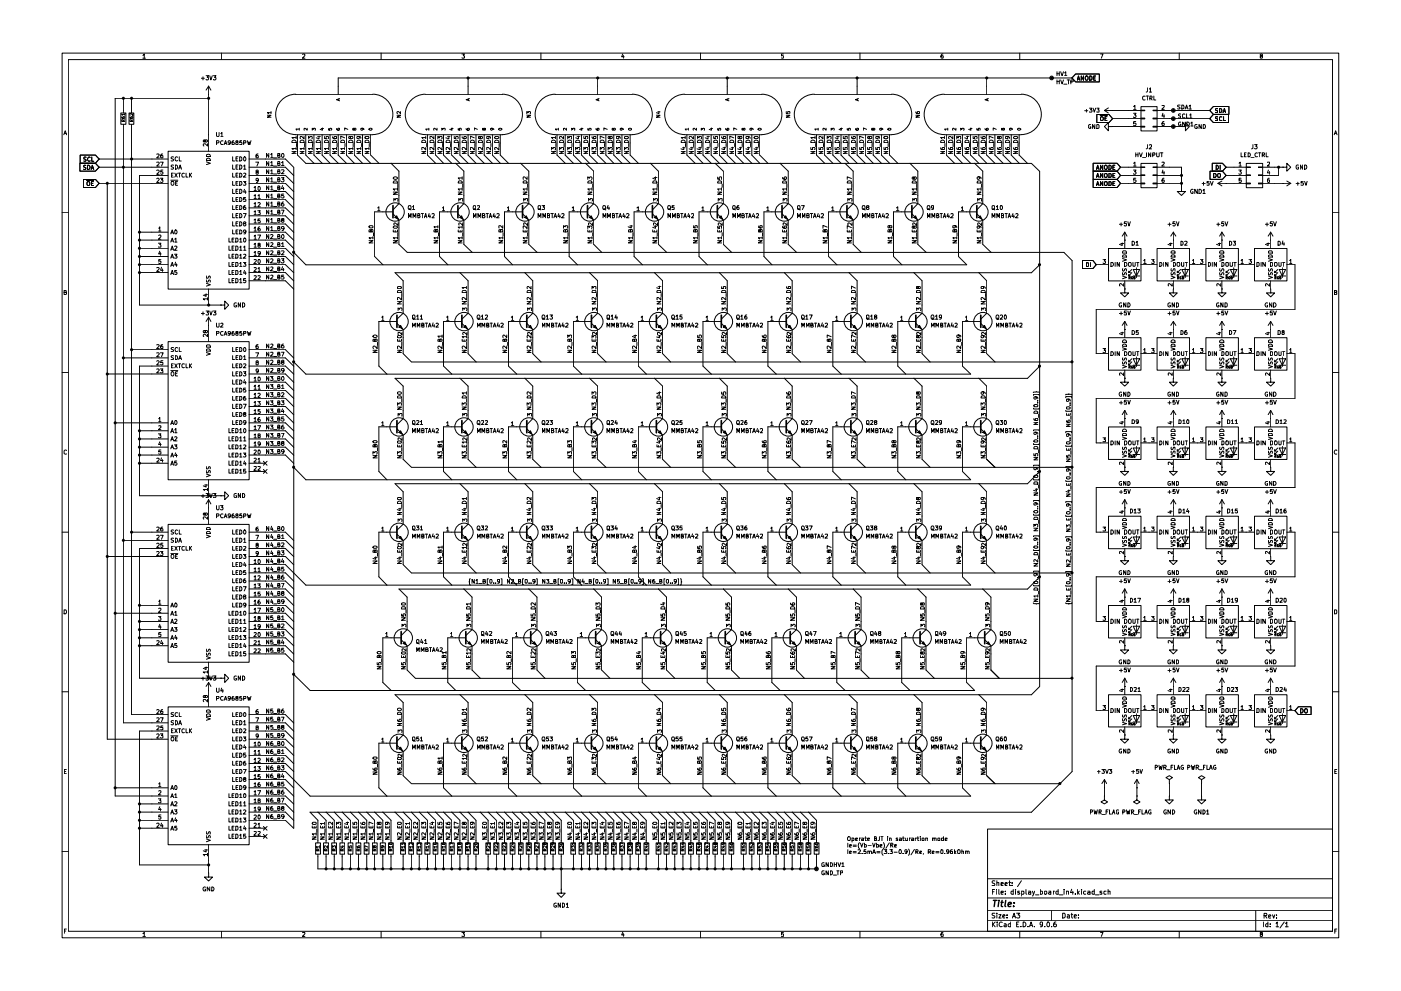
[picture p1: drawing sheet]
<svg xmlns="http://www.w3.org/2000/svg" width="420mm" height="297mm" viewBox="0 0 420 297" stroke-linecap="round" stroke-linejoin="round" font-family="sans-serif">
<g fill="none" stroke="#000" stroke-width=".3">
<path d="M18.6 15.9h382.9v265.2h-382.9zM20.5 17.9h379.1v261.2h-379.1zM42.8 16.6l.5-.4v1.2M42.8 17.4h.8M66.5 15.9v2M90.8 16.3l.4-.1 .2 .4-.7 .8h.7M114.3 15.9v2M138.5 16.2h.8l-.4 .5 .4 .1v.6h-.8M162.2 15.9v2M186.8 16.2l-.4 .8h.8M187 16.6v.8M210.1 15.9v2"/>
<path d="M234.9 16.2h-.5v.6l.4-.1 .2 .2-.1 .5h-.5M257.9 15.9v2M282.8 16.2l-.4 .1-.2 .9 .2 .2h.5v-.6l-.5-.1-.2 .2M305.8 15.9v2M330 16.2h.8l-.5 1.2M353.7 15.9v2M378.1 16.8l-.1-.5h.5v.4l-.5 .1 .1 .6 .5-.2-.2-.4M36.2 33.9h1.6v3.4h-1.6zM36.5 35.1l.1 .3 .7 .1v-.5h-.4l.1 .5M37 36.4l-.1-.5h-.3l-.1 .5h.9M37 29.5v4.4M37 37.3v179.4h13.4"/>
<path d="M37.4 34.3h-.9l.2 .2M37.4 35.9l-.4 .3M37.4 34v.5M38.7 33.9h1.4v3.4h-1.4zM38.9 35.1l.2 .4h.7v-.5l-.5 .1 .2 .4M39.5 36.4v-.3l-.5-.2-.1 .5h1M39.5 29.5v4.4M39.5 37.3v176.9h10.9M39.9 34v.6l-.6-.6-.4 .1 .1 .4M39.9 35.9l-.4 .3M60.4 23.5h.9M60.9 23v1"/>
<path d="M61.8 22.7h.8l-.5 .5 .5 .2v.3l-.3 .3-.5-.2M62.6 28.3h.1M62.6 25.8v19.5M62.6 25.8l-.8 1.2M62.6 25.8l.6 1.2M62.6 29.5h-28.1v209.1h15.9M62.9 22.7l.3 1.3 .5-1.3M64 22.7h.8l-.5 .5 .5 .2v.3l-.3 .3-.5-.2M64.9 39.7v1l.3 .3 .5-.3v-1M80.2 34.5h1.1l-1.1 .6h1.1M81.3 33.8h-1.1l.3 .2M81.3 33.4v.6"/>
<path d="M88.6 28.3l23.2-.1a6.1 6.1 0 0 1 6 6.1 6.1 6.1 0 0 1-6 6M88.7 28.2a6.1 6.1 0 0 0-6 6.1 6.1 6.1 0 0 0 6 6M89.7 38.7h-1l.3 .3M89.7 38.4v.6M92.1 38.4v.6l-.7-.6-.2 .1 .1 .5M93.6 39v-.6l.4 .4 .1-.4 .5 .1-.1 .5M96.4 38.5h.6M96.7 38.4v.6l-.7-.2M98.5 38.5v.4l.5 .1-.2-.4 .6-.1-.1 .5M100.9 38.5v.3l.4 .2 .6-.1v-.4l-.6 .1 .1 .4M101.6 29.6v.5M101.9 29.5l-1 .4 1 .3"/>
<path d="M104.3 38.8l-.9-.4v.6M106.2 38.6l.1-.2 .5 .2-.2 .4h-.3l-.3-.6-.3 .2 .2 .4 .3-.2M108.6 38.4l.2 .5-.4 .1-.2-.1 .2-.5 .7 .2v.3M110.7 38.6a.46 .46 0 0 1 .5-.2 .46 .46 0 0 1 .3 .5 .47 .47 0 0 1-.5 .1 .47 .47 0 0 1-.3-.4zM119 34.5h1.1l-1.1 .6h1.1M120.1 33.4v.7l-.6-.7-.5 .2 .2 .4M127.6 28.2a6.1 6.1 0 0 0-6.1 6.1 6.1 6.1 0 0 0 6.1 6M127.6 28.3h23.1M128.6 38.7h-.9l.2 .3M128.6 38.4v.6M131.1 38.4v.6l-.7-.6-.4 .2 .1 .4M132.5 39v-.6l.3 .4 .3-.4 .3 .1v.5"/>
<path d="M135.3 38.5h.6M135.6 38.4v.6l-.7-.2M137.4 38.5v.4l.4 .1v-.5l.4-.1 .1 .6M139.8 38.5l.1 .4 .7 .1 .2-.2-.2-.4-.4 .1 .2 .5M140.4 23.4v4.9M140.5 29.6v.5M140.8 29.5l-1 .4 1 .3M143.2 38.8l-1-.4v.6M145.1 38.6l.5-.1-.1 .5-.4-.1-.1-.4h-.3l.2 .5 .2-.2M147.5 38.4l.2 .4-.4 .2-.2-.2 .2-.4 .7 .2 .1 .3M149.6 38.5h.9v.3l-.6 .2-.4-.2zM150.6 28.2a6.1 6.1 0 0 1 6.1 6.1 6.1 6.1 0 0 1-6.1 6"/>
<path d="M158 34.5h1.1l-1.1 .6h1.1M158 34.1v-.7l.4 .4 .1-.4h.5v.7M166.5 28.3h23.1M166.5 28.2a6.1 6.1 0 0 0-6 6.1 6.1 6.1 0 0 0 6 6M167.6 38.7h-1.1l.3 .3M167.6 38.4v.6M169.9 38.4v.6l-.7-.6-.2 .1 .1 .5M171.4 39v-.6l.4 .4 .2-.4 .4 .1-.1 .5M174.2 38.5h.6M174.5 38.4v.6l-.7-.2M176.3 38.5v.4l.4 .1-.1-.4 .6-.1-.1 .5M178.7 38.5v.3l.5 .2 .5-.1v-.4l-.6 .1 .1 .4"/>
<path d="M179.2 23.4v4.9M179.4 29.6v.5M179.7 29.5l-1 .4 1 .3M182.1 38.8l-1-.4v.6M184 38.6l.1-.2 .5 .2-.3 .4-.2-.1-.1-.4-.4 .1 .1 .4 .3-.2M186.4 38.4l.2 .4-.4 .2-.2-.1 .2-.5 .7 .2v.3M188.6 38.5l.8 .1a.47 .47 0 0 1-.5 .4 .47 .47 0 0 1-.4-.4zM189.6 28.2a6.1 6.1 0 0 1 6 6.1 6.1 6.1 0 0 1-6 6M196.8 34.5h1.2l-1.2 .6h1.2M197.3 33.5h.7M197.6 33.4v.6l-.8-.2M205.4 28.2a6.1 6.1 0 0 0-6.1 6.1 6.1 6.1 0 0 0 6.1 6"/>
<path d="M205.4 28.3h23.1M206.4 38.7h-.9l.2 .3M206.4 38.4v.6M208.9 38.4v.6l-.7-.6-.3 .2v.4M210.3 39v-.6l.4 .4a.36 .36 0 0 1 .2-.4 .36 .36 0 0 1 .4 .2l-.1 .4M213.1 38.5h.6M213.4 38.4v.6l-.7-.2M215.2 38.5v.4l.4 .1v-.5l.4-.1 .1 .6M217.6 38.5l.1 .4 .7 .1 .2-.2-.2-.4-.4 .1 .2 .5M218.1 23.4v4.9M218.3 29.6v.5M218.6 29.5l-1 .4 1 .3"/>
<path d="M221 38.8l-1-.4v.6M222.9 38.6l.5-.1-.1 .5-.4-.1-.1-.4h-.3l.2 .5 .2-.2M225.3 38.4l.2 .5h-.5l-.1-.3 .2-.2 .7 .2 .1 .3M227.4 38.5a.51 .51 0 0 1 .5-.1 .51 .51 0 0 1 .4 .5 .46 .46 0 0 1-.6 .1 .46 .46 0 0 1-.3-.5zM228.5 28.2a6.1 6.1 0 0 1 6 6.1 6.1 6.1 0 0 1-6 6M235.8 34.5h1.1l-1.1 .6h1.1M235.8 33.4v.6h.5v-.6h.5v.6M245.4 38.7h-1.1l.3 .3M245.4 38.4v.6M247.7 38.4v.6l-.6-.6-.3 .1 .1 .5M249.3 39v-.6l.3 .4v-.3l.4-.1 .1 .6M252 38.5h.6"/>
<path d="M252.3 38.4v.6l-.7-.2M254.1 38.5v.4l.4 .1-.1-.4 .6-.1-.1 .5M256.5 38.5v.3l.5 .2h.3l.2-.5-.6 .1 .1 .4M257 23.4v4.9M257.2 29.6v.5M257.5 29.5l-1 .4 1 .3M259.9 38.8l-1-.4v.6M261.8 38.6l.2-.2 .4 .2-.3 .4-.2-.1-.1-.4-.4 .1 .1 .4 .3-.2M264.2 38.4l.2 .4-.4 .2-.2-.1 .2-.5 .8 .2v.3M266.3 38.6a.46 .46 0 0 1 .5-.2 .46 .46 0 0 1 .3 .5 .47 .47 0 0 1-.5 .1 .47 .47 0 0 1-.3-.4zM267.4 28.3l-23.2-.1a6.1 6.1 0 0 0-6 6.1 6.1 6.1 0 0 0 6 6M267.4 28.2a6.1 6.1 0 0 1 6 6.1 6.1 6.1 0 0 1-6 6"/>
<path d="M274.7 34.5h1.1l-1.1 .6h1.1M274.7 33.5l.2 .5h.8v-.6h-.5l-.1 .5 .2 .1M284.2 38.7h-.9l.2 .3M284.2 38.4v.6M286.7 38.4v.6l-.7-.6-.3 .2v.4M288.1 39v-.6l.4 .4 .2-.4 .4 .1-.1 .5M290.9 38.5h.6M291.2 38.4v.6l-.7-.2M292.9 38.5v.4l.6 .1-.1-.5 .4-.1 .1 .6M295.4 38.5l.1 .4 .3 .1 .5-.1a.33 .33 0 0 0 0-.4 .33 .33 0 0 0-.5 0l.2 .5M295.9 23.4v4.9M296.1 29.6v.5"/>
<path d="M296.4 29.5l-1 .4 1 .3M298.8 38.8l-.9-.4v.6M300.7 38.6l.5-.1-.1 .5-.4-.1v-.4h-.4l.2 .5 .2-.2M303.1 38.4l.2 .5h-.5l-.1-.3 .2-.2 .7 .2 .1 .3M305.2 38.5a.51 .51 0 0 1 .6-.1 .51 .51 0 0 1 .3 .5 .46 .46 0 0 1-.6 .1 .46 .46 0 0 1-.3-.5zM315.4 23.4h.1M317 21.5v1.2M317 24v1.1M317 24.5h.7M317 22.1h.7M317.7 21.5v1.2M317.7 24v1.1"/>
<path d="M318.1 24l.4 1.1 .4-1.1M318.1 21.5l.4 1.2 .4-1.2M319 25.2h1M319.3 21.8l.3-.3v1.2M319.3 22.7h.7M320 24h.8M320.5 24v1.1M321.1 24.6l.7-.1 .1-.4-.8-.1v1.1M321.5 23.4h-220.1v4.9M322.6 22.2h7.1v2.4h-7.1l-1.1-1.2zM323.1 24l.3-1.2 .4 1.2M323.2 23.7h.6"/>
<path d="M325 22.8v1.2l-.7-1.2v1.2M325.3 33.2h.9M325.5 22.9l.3-.1 .4 .1 .1 .7-.3 .4-.5-.1zM325.8 32.8v.8M326.7 32.4h.8l-.4 .5 .4 .2v.3l-.8 .1M326.8 22.8l.5 .1 .2 .2v.6l-.4 .3h-.3zM327.1 37.3h-.5a.61 .61 0 0 0-.2 .8 .61 .61 0 0 0 .8 .3v-.4h-.3M327.8 32.4l.4 1.2 .4-1.2M328 23.4h.4M328.3 37.3v1.2l-.6-1.2v1.2M328.6 22.8h-.6v1.2h.6M328.9 34.3h3.7l1.1 1.3-1.1 1.1h-3.7z"/>
<path d="M328.9 37.3h.5l.2 .3v.7l-.3 .2h-.4zM328.9 32.4h.7l-.3 .5 .3 .1v.5h-.7M329.9 34.6h2.2M330.3 35l.5 .1 .1 .3-.3 .8h-.4l-.2-.5zM331.2 33.1l1.2 .8M331.2 33.1h10.9M331.4 35.6h.3M332 35h-.6v1.2h.6M332.4 37.9v-1.2l-1.2 1.2 1.2 1.3v-1.3h1.3M332.4 32.3l-1.2 .8M333.7 37.9h.1M333.7 33.1h.1"/>
<path d="M333.7 35.6h8.4M333.7 37.9h8.4M339.9 31.9l.5-.3v1.2M339.9 34h.8l-.4 .5h.3l.1 .5-.3 .2-.5-.1M339.9 32.8h.8M340.6 36.4h-.6l-.1 .6 .6-.1 .2 .5-.3 .3-.5-.2M342.1 33h1.2v.2h-1.2zM342.1 35.4h1.2v.2h-1.2zM342.1 37.8h1.2v.3h-1.2zM342.2 32h4.8v7.2h-4.8zM343.4 28.9l-.2-.1a.67 .67 0 0 0-.6 .5 .67 .67 0 0 0 .3 .7l.5-.1M343.7 28.8h.7"/>
<path d="M344.1 28.8v1.2M344.2 26.3v1l-.5 .3M344.7 26.7l.3-.4v1.3M344.7 27.6h.7M344.8 29.5l.6-.1v-.5l-.6-.1v1.2M345.1 29.5l.4 .5M345.8 33h1.2v.2h-1.2zM345.8 35.4h1.2v.2h-1.2zM345.8 37.8h1.2v.3h-1.2zM346 28.8v1.2h.6M347 35.6h15.8M347 33.1h15.8"/>
<path d="M347 37.9h7.3M348.5 31.7l.6-.1 .1 .3-.8 .9h.8M348.7 34l-.2 .8h.7M349.1 36.4h-.3l-.3 .5 .1 .7h.5v-.7l-.6 .2M349.1 34.4v.8M351.9 35.6h.1M351.9 37.9h.1M351.9 33.1h.1M353.9 31.5l-.8 .2 .8 .6-.1 .3h-.7M354.1 34.2l-.4-.1-.3 .3 .1 .2 .6 .3v.3l-.7 .1M354.1 36.7a.59 .59 0 0 0-.7 .3 .59 .59 0 0 0 .3 .8l.5-.1v-.4h-.3M354.3 37.9h1.2v-1.2l1.2 1.2-1.2 1.3v-1.3"/>
<path d="M354.3 37.9h.1M354.4 31.5h.4a.66 .66 0 0 1 .3 .7 .66 .66 0 0 1-.7 .5zM355.3 34.3v-.1a.64 .64 0 0 0-.7 .3 .64 .64 0 0 0 .1 .7l.3 .2 .3-.2M355.4 36.6v1.2l-.7-1.2v1.2M355.4 32.7l.5-1.2 .4 1.2M355.5 32.3h.6M355.9 34.1v1.3h.5M355.9 36.6a.66 .66 0 0 1 .8 .4 .66 .66 0 0 1-.3 .8h-.5zM356.6 31.8l.4-.3v1.2M356.6 32.7h.7M356.8 34.5l.3-.4v1.3M356.8 35.4h.7"/>
<path d="M357.1 36.9l.4-.3v1.2M357.1 37.8h.7M359 37.3h-.5l-.2 .3 .2 .8h.6v-.4h-.3M360.3 37.3v1.2l-.7-1.2v1.2M360.8 37.3h.5a.66 .66 0 0 1 .2 .8 .66 .66 0 0 1-.7 .4zM363.9 31.9h4.7v2.4h-4.7l-1.1-1.2zM363.9 34.3h4.6v2.4h-4.6l-1.1-1.1zM365.2 32.6l-.5-.1-.2 .3 .1 .2 .6 .3v.3l-.7 .1M365.2 35.1l-.5-.1-.2 .2 .7 .5v.4l-.7 .1M365.8 32.5a.64 .64 0 0 1 .6 .6 .64 .64 0 0 1-.6 .7zM366.4 35.1l-.2-.1a.67 .67 0 0 0-.5 .5 .67 .67 0 0 0 .2 .7l.5-.1M366.8 33.8l.4-1.3 .3 1.3"/>
<path d="M366.9 33.4h.6M366.9 35v1.2h.6M19.1 40.4l.5-1.2 .4 1.2M19.3 40h.6M24 48.9h4.6l1.1 1.2-1.1 1.2h-4.6zM24 46.5h4.6l1.1 1.2-1.1 1.2h-4.6zM25 53.8h3.6l1.1 1.1-1.1 1.3h-3.6zM25.7 49.6l-.4-.1-.2 .3v.2l.6 .3v.3l-.6 .1M25.8 47.2h-.7v.4l.7 .4-.2 .3h-.5M26 54.1h2.1M26.2 49.5a.65 .65 0 0 1 .8 .7 .65 .65 0 0 1-.8 .6zM27 47.2l-.2-.1a.6 .6 0 0 0-.5 .7 .6 .6 0 0 0 .7 .5v-.1"/>
<path d="M27.3 50.8l.4-1.3 .4 1.3M27.4 54.9h.5M27.4 50.4h.6M27.5 47.1v1.2h.6M28 54.4h-.6v1.2h.6M29.7 50.1h20.7M29.7 54.9h20.7M29.7 47.7h20.7M32.2 54.9v166.7h18.2M47 46.2l.5-.1 .3 .3-.8 .9h.8M47 48.7l.8 .1-.8 1h.8M47 51.1l.5-.1 .3 .2-.8 1h.8"/>
<path d="M47 53.6l.5-.2 .3 .3-.8 1h.8M48.1 48.6h.8l-.5 1.2M48.1 53.4h.8l-.5 .5 .5 .1v.5l-.3 .2-.5-.2M48.8 46.1l-.5 .1-.1 1 .1 .1 .6-.1-.1-.5-.4-.1-.2 .2M48.9 51h-.6l-.1 .6h.7v.5l-.3 .1-.4-.1M50.4 52.6h-8.6v38.8h24.4M50.4 45.3h24.3v41.4h-24.3zM51.2 54h2.1M51.4 52.5h.4M52 51.9h-.6v1.2h.6M52.1 47.1l-.5-.1-.3 .2 .8 .7-.3 .4-.5-.1M52.1 49.5l-.5-.1-.3 .3 .8 .6-.3 .4-.5-.1"/>
<path d="M52.4 51.9l.8 1.2M52.6 49.4a.64 .64 0 0 1 .7 .7 .64 .64 0 0 1-.7 .6zM52.7 54.9h.4M53.2 51.9l-.8 1.2M53.3 47.2l-.1-.1a.56 .56 0 0 0-.7 .5 .56 .56 0 0 0 .7 .6l.1-.1M53.3 54.4h-.6v1.1h.6M53.5 51.9h.7M53.6 50.7l.4-1.3 .4 1.3M53.7 50.3h.6M53.8 47v1.3h.6M53.8 51.9v1.2M55.3 52l-.3-.1a.67 .67 0 0 0-.5 .5 .67 .67 0 0 0 .3 .7l.5-.1"/>
<path d="M55.8 51.9v1.2h.6M56.8 51.9v1.2M57 52.4l.5 .7M57.5 51.9l-.7 .7M61.6 42.2l.4-.3 .2 .4-.5 .3-.2-.6a.31 .31 0 0 0-.5 .1 .31 .31 0 0 0 .1 .4l.5-.2M61.9 48.5l1.2 .4-1.2 .5M61.9 47.7a.66 .66 0 0 1 .7-.3 .66 .66 0 0 1 .5 .7h-1.2zM61.9 46.5a.66 .66 0 0 1 .7-.3 .66 .66 0 0 1 .5 .7h-1.2zM62.2 43.1v.7l-.6-.7-.6 .2 .1 .5M64.9 42.8h.5l.3-.2-.1-.4h-.7v1.1M66.2 40l.3-.3v1.3M66.2 41h.7"/>
<path d="M66.9 42.2a.61 .61 0 0 0-.8 .4 .61 .61 0 0 0 .3 .7h.5M67.2 43.3l.4-1.1 .5 1.1M67.4 43h.5M69.1 42.7l-.3 .2-.3-.1v-.6h.3l.3 .2-.2 .9h-.4M69.8 47v1.3h.6M69.8 49.4v1.3h.6M69.8 51.9v1.2h.6M69.8 54.4v1.1h.6M69.8 56.7v1.3h.6M69.8 59.2v1.2h.6M70.1 42.2l-.5 .2v.9l.7-.1-.3-.6-.4 .2M70.8 52.5h.4"/>
<path d="M70.8 54.9h.4M70.8 47.6h.4M70.8 50h.4M70.8 57.3h.4M70.8 59.8h.4M71 42.7l-.2-.5h.6v.4l-.7 .3 .2 .4h.5l-.2-.6M71.4 47h-.6v1.3h.6M71.4 49.4h-.6v1.3h.6M71.4 51.9h-.6v1.2h.6M71.4 54.4h-.6v1.1h.6M71.4 56.7h-.6v1.3h.6M71.4 59.2h-.6v1.2h.6"/>
<path d="M71.9 47a.64 .64 0 0 1 .7 .6 .64 .64 0 0 1-.7 .7zM71.9 49.4a.64 .64 0 0 1 .7 .7 .64 .64 0 0 1-.7 .6zM71.9 51.9a.66 .66 0 0 1 .6 .4 .66 .66 0 0 1-.2 .8h-.4zM71.9 54.4h.4a.66 .66 0 0 1 .2 .7 .66 .66 0 0 1-.6 .4zM71.9 56.7a.64 .64 0 0 1 .7 .7 .64 .64 0 0 1-.7 .6zM71.9 59.2a.66 .66 0 0 1 .6 .4 .66 .66 0 0 1-.2 .8h-.4zM72.5 42.2h-.5l-.1 .6 .6-.1v.6h-.6M73 54.4h.7l-.4 .4 .4 .2v.5h-.7M73.1 47.2l.2-.2a.68 .68 0 0 1 .5 .6 .68 .68 0 0 1-.5 .7l-.2-.3zM73.1 49.8l.3-.4v1.3M73.1 52l.4-.1 .2 .3-.7 .9h.7M73.1 42.8h.5l.1-.6h-.6v1.1"/>
<path d="M73.1 50.7h.6M73.3 56.7l-.2 .9h.7M73.6 57.1v.9M73.7 59.2h-.6v.6l.4-.2 .2 .6-.6 .1M74.2 42.2l.3 1.1 .2-.8 .2 .8 .4-1.1M74.7 50.1h10.9l2.5 2.5M74.7 52.6h10.9l2.5 2.3M74.7 54.9h10.9l2.5 2.5M74.7 47.7h10.9l2.5 2.4M74.7 57.4h10.9l2.5 2.5M74.7 59.9h10.9l2.5 2.4M76.2 56.2l.3-.3v1.2"/>
<path d="M76.2 58.7l.3-.4v1.2M76.2 57.1h.7M76.2 59.5h.7M76.7 48.6h.9l-.6 1.2M77 51.6l-.2-.2 .1-.3a.34 .34 0 0 1 .4 0 .34 .34 0 0 1 .1 .4l-.6 .1v.5l.2 .1 .5-.2-.3-.4M77.4 46.1l-.6 .3v.8l.6 .1v-.6l-.4-.1-.2 .2M77.4 58.7l.3-.4v1.2M77.4 59.5h.7M77.5 53.9l-.3 .3-.4-.1v-.5l.4-.2a.72 .72 0 0 1 .3 .8 .72 .72 0 0 1-.6 .5M77.5 56h.1a.62 .62 0 0 1 .5 .4 .62 .62 0 0 1-.2 .7l-.5-.2zM80.6 46v1.2l-.7-1.2v1.2M80.6 48.4v1.2l-.7-1.2v1.2"/>
<path d="M80.6 55.7v1.2l-.7-1.2v1.2M80.6 58.2v1.2l-.7-1.2v1.2M80.6 53.3v1.2l-.7-1.2v1.2M80.6 50.9v1.2l-.7-1.2v1.2M81.2 46.3l.3-.3v1.2M81.2 48.8l.3-.4v1.2M81.2 56l.3-.3v1.2M81.2 58.5l.3-.3v1.2M81.2 53.6l.3-.3v1.2M81.2 51.2l.3-.3v1.2M81.2 47.2h.7M81.2 49.6h.7"/>
<path d="M81.2 56.9h.7M81.2 59.4h.7M81.2 54.5h.7M81.2 52.1h.7M82 49.8h1M82 47.3h1M82 57.1h1M82 59.4h1M82 54.6h1M82 52.2h1M83.3 46.6l.6-.1v-.4l-.6-.1v1.2h.6l.1-.4-.3-.2M83.3 49l.6-.1-.1-.5h-.5v1.2l.6-.1 .1-.3-.3-.2"/>
<path d="M83.3 56.3h.4l.2-.5-.6-.1v1.2h.6l.1-.3-.3-.3M83.3 58.8l.6-.2-.1-.4h-.5v1.2l.6-.1 .1-.4-.3-.1M83.3 53.8h.6v-.4l-.6-.1v1.2l.6-.1 .1-.3-.3-.3M83.3 51.4h.5l.1-.4-.6-.1v1.2l.6-.1 .1-.4-.3-.2M84.4 48.8l.4-.4v1.2M84.4 53.3h.8l-.4 .5 .4 .1v.4l-.3 .2-.5-.1M84.4 51l.8 .1-.8 1h.8M84.4 49.6h.8M84.6 46.1h.1a.55 .55 0 0 1 .5 .5 .55 .55 0 0 1-.5 .6l-.3-.5zM84.8 55.6l-.4 1h.8M85 56.1v.8M85.1 58.2h-.6l-.1 .6 .5-.2 .3 .2-.1 .5h-.7"/>
<path d="M87.5 45.4h1.3l-1.3 .7h1.3M87.6 42.2l.7-.2 .4 .2 .1 .6h-1.3zM88.1 50.2v198.1M88.6 40.4h23.2M88.8 44.5h-1.3l.4 .4M88.8 41.2h-1.3l.4 .4M88.8 40.9v.7M88.8 44.2v.7M88.9 43v.9M89.2 40.4v6.1l2.5 2.4M90 45.4h1.2l-1.2 .7h1.2M90.1 42.2l.4-.2 .4 .1 .3 .1v.6h-1.2z"/>
<path d="M91.2 44.5h-1.2l.3 .4M91.2 40.9v.8l-.7-.8h-.4v.7M91.2 44.2v.7M91.4 43v.9M91.7 40.4v6.1l2.4 2.4M91.7 49h217.6l2.5 2.4v154.4l-2.5 2.4h-190.9l2.5 2.4v9.7l-1.9 1.9M92.5 45.4h1.1l-1.1 .7h1.1M92.5 42.2a.66 .66 0 0 1 .8-.2 .66 .66 0 0 1 .3 .8h-1.1zM92.5 41.7v-.8l.4 .4 .1-.4h.6v.8M93.6 44.5h-1.1l.3 .4M93.6 44.2v.7M93.7 43v.9"/>
<path d="M94.1 40.4v6.1l2.5 2.4M94.8 45.4h1.3l-1.3 .7h1.3M94.9 42.2a.66 .66 0 0 1 .8-.2 .66 .66 0 0 1 .4 .8h-1.3zM95.2 41h.9M95.7 40.8v.8l-.9-.3M96.1 44.5h-1.3l.4 .4M96.1 44.2v.7M96.2 43v.9M96.6 40.4v6.1l2.4 2.4M97.3 45.4h1.3l-1.3 .7h1.3M97.3 40.9v.6l.6 .1-.1-.6 .6-.1 .2 .2-.2 .5M97.4 42.2a.67 .67 0 0 1 .8-.2 .67 .67 0 0 1 .4 .8h-1.3z"/>
<path d="M98.6 44.5h-1.3l.3 .4M98.6 44.2v.7M98.6 43v.9M99 40.4v6.1l2.4 2.4M99.7 45.4h1.2l-1.2 .7h1.2M99.7 41l.1 .4 1 .2 .1-.1-.1-.6-.6 .1v.3l.2 .3M99.8 42.2l.4-.2 .5 .1 .2 .1v.6h-1.2zM100.9 44.5h-1.2l.4 .4M100.9 44.2v.7M101.1 43v.9M101.4 40.4v6.1l2.5 2.4M102.2 45.4h1.2l-1.2 .7h1.2"/>
<path d="M102.2 42.2a.66 .66 0 0 1 .8-.2 .66 .66 0 0 1 .4 .8h-1.2zM103.4 44.5h-1.2l.3 .4M103.4 41.3l-1.2-.5v.9M103.4 44.2v.7M103.5 43v.9M103.9 40.4v6.1l2.4 2.4M104.6 45.4h1.2l-1.2 .7h1.2M104.6 42.2l.7-.2 .4 .2 .1 .6h-1.2zM105.1 41.1l.1-.2h.5l.1 .4-.5 .3-.3-.7-.4 .1a.34 .34 0 0 0 0 .4 .34 .34 0 0 0 .5 .1v-.2M105.8 44.5h-1.2l.3 .4M105.8 44.2v.7M105.9 43v.9"/>
<path d="M106.3 40.4v6.1l2.4 2.4M107 45.4h1.2l-1.2 .7h1.2M107.1 42.2l.4-.2 .4 .1 .3 .1v.6h-1.2zM107.5 40.9l.3 .2-.1 .4h-.6v-.6h.8l.3 .6M108.2 44.5h-1.2l.4 .4M108.2 44.2v.7M108.4 43v.9M108.7 40.4v6.1l2.5 2.4M109.5 45.4h1.2l-1.2 .7h1.2M109.5 42.2a.66 .66 0 0 1 .8-.2 .66 .66 0 0 1 .4 .8h-1.2zM109.5 41.1l.9-.2a.35 .35 0 0 1 .3 .4 .35 .35 0 0 1-.5 .3l-.6-.1zM110.7 44.5h-1.2l.3 .4"/>
<path d="M110.7 44.2v.7M110.7 43v.9M111.2 40.4v6.1l2.4 2.4M117.3 48.9l2.3 2.4v9.7l-1.7 1.9M117.9 57.6h1.3l-1.3 .7h1.3M118 53.2a.61 .61 0 0 1 .7-.3 .61 .61 0 0 1 .4 .7 .61 .61 0 0 1-.7 .2 .61 .61 0 0 1-.4-.6zM118.1 54.3h.9l.2 .6h-1.3zM119.2 56.6h-1.3l.4 .5M119.2 56.3v.8M119.3 55.2v.9M126.5 45.4h1.2l-1.2 .7h1.2M126.5 42.2a.66 .66 0 0 1 .8-.2 .66 .66 0 0 1 .4 .8h-1.2z"/>
<path d="M127.6 40.4h23.1M127.7 44.2v.8l-.7-.8-.5 .1 .1 .6M127.7 41.2h-1.2l.3 .4M127.7 40.9v.7M127.8 43v.9M128.2 40.4v6.1l2.4 2.4M128.9 45.4h1.2l-1.2 .7h1.2M128.9 42.2a.66 .66 0 0 1 .8-.2 .66 .66 0 0 1 .4 .8h-1.2zM130.1 44.2v.8l-.6-.8-.6 .1 .1 .6M130.1 40.9v.8l-.6-.8-.6 .1 .1 .6M130.2 43v.9M130.6 40.4v6.1l2.4 2.4"/>
<path d="M131.3 45.4h1.3l-1.3 .7h1.3M131.3 41.7v-.8l.5 .4 .1-.4h.5l.2 .2-.2 .6M131.5 42.2l.3-.2 .6 .2 .2 .6h-1.3zM132.6 44.2v.8l-.8-.8h-.3l-.2 .2 .2 .5M132.7 43v.9M133 40.4v6.1l2.5 2.4M133.8 45.4h1.2l-1.2 .7h1.2M133.9 42.2l.4-.2 .4 .1 .3 .1v.6h-1.2zM134.2 41h.8M134.6 40.8v.8l-.9-.3M135 44.2v.8l-.7-.8h-.4v.7M135.1 43v.9"/>
<path d="M135.5 40.4v6.1l2.4 2.4M136.2 45.4h1.2l-1.2 .7h1.2M136.2 42.2a.66 .66 0 0 1 .8-.2 .66 .66 0 0 1 .4 .8h-1.2zM136.2 40.9v.6l.5 .1v-.7h.6v.7M136.7 48.9l2.4 2.4v9.7l-1.8 1.9M137.4 44.2v.8l-.7-.8-.5 .1 .1 .6M137.4 57.6h1.2l-1.2 .7h1.2M137.5 43v.9M137.6 54.3h.8l.2 .6h-1.2zM137.9 40.4v6.1l2.5 2.4M138.6 45.4h1.3l-1.3 .7h1.3M138.6 41a.66 .66 0 0 0 .6 .6 .66 .66 0 0 0 .7-.5l-.2-.2h-.5l-.1 .4 .3 .3"/>
<path d="M138.6 56.6h-1.2l.4 .5M138.6 53.3h-1.2l.4 .5M138.6 53v.8M138.6 56.3v.8M138.7 42.2a.66 .66 0 0 1 .8-.2 .66 .66 0 0 1 .4 .8h-1.3zM138.8 55.2v.9M139.9 44.2v.8l-.7-.8-.5 .1 .1 .6M140 43v.9M140.4 40.4v6.1l2.3 2.4M141.1 45.4h1.1l-1.1 .7h1.1M141.1 42.2l.5-.2 .4 .1 .2 .1v.6h-1.1zM142.2 44.2v.8l-.6-.8h-.5v.7"/>
<path d="M142.2 41.3l-1.1-.5v.9M142.4 43v.9M142.7 40.4v6.1l2.5 2.4M143.5 45.4h1.2l-1.2 .7h1.2M143.5 42.2a.66 .66 0 0 1 .8-.2 .66 .66 0 0 1 .4 .8h-1.2zM144 41.1l.1-.2 .5 .1a.35 .35 0 0 1-.1 .6 .35 .35 0 0 1-.5-.5l-.1-.2-.4 .1v.5l.3 .1 .2-.3M144.7 44.2v.8l-.7-.8-.5 .1 .1 .6M144.9 43v.9M145.2 40.4v6.1l2.5 2.4M146 45.4h1.2l-1.2 .7h1.2M146 42.2a.66 .66 0 0 1 .8-.2 .66 .66 0 0 1 .4 .8h-1.2zM146.5 40.9l.1 .6h-.6v-.6h.8l.4 .6"/>
<path d="M147.2 44.2v.8l-.7-.8-.5 .1v.6M147.2 43v.9M147.7 40.4v6.1l2.3 2.4M148.3 45.4h1.3l-1.3 .7h1.3M148.3 41.1l.3-.2h.8l.2 .2a.68 .68 0 0 1-.6 .5 .68 .68 0 0 1-.7-.5zM148.4 42.2a.67 .67 0 0 1 .8-.2 .67 .67 0 0 1 .4 .8h-1.3zM149.6 44.2v.8l-.8-.8h-.3l-.2 .2 .2 .5M149.7 43v.9M150 40.4v6.1l2.5 2.4M156.1 48.9l2.5 2.4v9.7l-1.9 1.9M156.9 57.6h1.2l-1.2 .7h1.2M156.9 54.4a.66 .66 0 0 1 .7-.2 .66 .66 0 0 1 .5 .7h-1.2z"/>
<path d="M158.1 56.6h-1.2l.3 .5M158.1 53v.8l-.9-.8-.3 .2 .1 .6M158.1 56.3v.8M158.2 55.2v.9M165.4 45.4h1.2l-1.2 .7h1.2M165.4 45v-.8l.5 .4v-.4h.6l.1 .2-.1 .6M165.5 42.2l.4-.2 .6 .2 .1 .6h-1.2zM166.5 40.4h23.1M166.6 41.2h-1.2l.3 .4M166.6 40.9v.7M166.7 43v.9M167 40.4v6.1l2.5 2.4"/>
<path d="M167.8 45.4h1.2l-1.2 .7h1.2M167.8 45v-.8l.4 .4 .2-.4h.5v.8M167.9 42.2l.4-.2 .4 .1 .3 .1v.6h-1.2zM169 40.9v.8l-.7-.8h-.4v.7M169.2 43v.9M169.5 40.4v6.1l2.5 2.4M170.3 45.4h1.1l-1.1 .7h1.1M170.3 45v-.8l.4 .4 .2-.4h.5v.8M170.3 42.2a.66 .66 0 0 1 .8-.2 .66 .66 0 0 1 .3 .8h-1.1zM170.3 41.7v-.8l.4 .4 .2-.4h.5v.8M171.5 43v.9M172 40.4v6.1l2.4 2.4"/>
<path d="M172.6 45.4h1.3l-1.3 .7h1.3M172.6 45v-.8l.5 .4 .1-.4h.5l.2 .2-.2 .6M172.8 42.2l.4-.2 .5 .2 .2 .6h-1.3zM173.1 41h.8M173.5 40.8v.8l-.9-.3M174 43v.9M174.4 40.4v6.1l2.4 2.4M175.1 45.4h1.2l-1.2 .7h1.2M175.1 45v-.8l.5 .4 .1-.4h.5v.8M175.1 40.9v.6l.6 .1-.1-.6 .6-.1v.7M175.2 42.2l.4-.2 .4 .1 .3 .1v.6h-1.2zM175.6 48.9l2.5 2.4v9.7l-1.9 1.9"/>
<path d="M176.3 57.6h1.2l-1.2 .7h1.2M176.3 53.8v-.8l.5 .4 .1-.3 .4-.1 .2 .3-.1 .5M176.4 54.4a.66 .66 0 0 1 .7-.2 .66 .66 0 0 1 .4 .7h-1.2zM176.4 43v.9M176.8 40.4v6.1l2.4 2.4M177.5 56.6h-1.2l.4 .5M177.5 45.4h1.2l-1.2 .7h1.2M177.5 45v-.8l.5 .4 .1-.4h.5v.8M177.5 41l.1 .4 .9 .2 .2-.1-.1-.6-.5 .1-.1 .3 .2 .3M177.5 56.3v.8M177.6 42.2l.5-.2 .4 .1 .2 .1v.6h-1.2zM177.6 55.2v.9"/>
<path d="M178.9 43v.9M179.2 40.4v6.1l2.5 2.4M180 45.4h1.2l-1.2 .7h1.2M180 45v-.8l.4 .4 .1-.4h.6v.8M180 42.2a.66 .66 0 0 1 .8-.2 .66 .66 0 0 1 .4 .8h-1.2zM181.2 41.3l-1.2-.5v.9M181.3 43v.9M181.7 40.4v6.1l2.4 2.4M182.4 45.4h1.2l-1.2 .7h1.2M182.4 45v-.8l.5 .4 .1-.4h.5l.1 .2-.1 .6M182.5 42.2a.67 .67 0 0 1 .7-.2 .67 .67 0 0 1 .4 .8h-1.2zM182.9 41.1l.1-.2h.5l.1 .4-.5 .3-.3-.7-.3 .1a.34 .34 0 0 0 0 .4 .34 .34 0 0 0 .4 .1v-.2"/>
<path d="M183.7 43v.9M184.1 40.4v6.1l2.4 2.4M184.8 45.4h1.2l-1.2 .7h1.2M184.8 45v-.8l.5 .4 .1-.4h.5v.8M184.9 42.2l.4-.2 .5 .1 .2 .1v.6h-1.2zM185.3 40.9l.3 .2-.1 .4h-.6v-.6h.9l.2 .6M186.2 43v.9M186.5 40.4v6.1l2.5 2.4M187.3 45.4h1.2l-1.2 .7h1.2M187.3 45v-.8l.4 .4 .2-.4h.5v.8M187.3 42.2a.66 .66 0 0 1 .8-.2 .66 .66 0 0 1 .4 .8h-1.2zM187.3 41.1l.9-.2a.35 .35 0 0 1 .3 .4 .35 .35 0 0 1-.5 .3l-.6-.1z"/>
<path d="M188.6 43v.9M189 40.4v6.1l2.4 2.4M195.1 48.9l2.3 2.4v9.7l-1.7 1.9M195.7 57.6h1.3l-1.3 .7h1.3M195.9 54.3h.9l.2 .6h-1.3zM196.2 53.2h.8M196.6 53v.8l-.9-.4M197 56.6h-1.3l.4 .5M197 56.3v.8M197.1 55.2v.9M204.3 45.4h1.2l-1.2 .7h1.2M204.3 42.2a.66 .66 0 0 1 .8-.2 .66 .66 0 0 1 .4 .8h-1.2z"/>
<path d="M204.7 44.3h.8M205.1 44.1v.8l-.9-.3M205.4 40.4h23.1M205.5 41.2h-1.2l.3 .4M205.5 40.9v.7M205.6 43v.9M206 40.4v6.1l2.4 2.4M206.7 45.4h1.2l-1.2 .7h1.2M206.8 42.2a.66 .66 0 0 1 .8-.2 .66 .66 0 0 1 .3 .8h-1.2zM207.1 44.3h.8M207.5 44.1v.8l-.8-.3M207.9 40.9v.8l-.6-.8-.5 .1v.6"/>
<path d="M208 43v.9M208.4 40.4v6.1l2.4 2.4M209.1 45.4h1.3l-1.3 .7h1.3M209.1 41.7v-.8l.5 .4 .1-.4h.5l.2 .2-.2 .6M209.3 42.2l.8-.1 .3 .3v.4h-1.3zM209.5 44.3h.9M210 44.1v.8l-1-.3M210.5 43v.9M210.8 40.4v6.1l2.5 2.4M211.6 45.4h1.2l-1.2 .7h1.2M211.7 42.2l.4-.2 .4 .1 .3 .1v.6h-1.2zM212 44.3h.8"/>
<path d="M212 41h.8M212.3 44.1v.8l-.8-.3M212.3 40.8v.8l-.8-.3M212.9 43v.9M213.3 40.4v6.1l2.4 2.4M214 45.4h1.2l-1.2 .7h1.2M214 42.2a.66 .66 0 0 1 .8-.2 .66 .66 0 0 1 .4 .8h-1.2zM214 40.9v.6l.5 .1v-.7h.6v.7M214.4 44.3h.8M214.5 48.9l2.4 2.4v9.7l-1.8 1.9M214.8 44.1v.8l-.8-.3M215.2 57.6h1.2l-1.2 .7h1.2"/>
<path d="M215.2 53.1v.6l.6 .1-.2-.5 .6-.3 .1 .8M215.3 43v.9M215.4 54.3h.8l.2 .6h-1.2zM215.7 40.4v6.1l2.4 2.4M216.4 45.4h1.3l-1.3 .7h1.3M216.4 41l.2 .4 .8 .2 .3-.3-.2-.4-.6 .1v.5l.3 .1M216.4 56.6h-1.2l.4 .5M216.4 56.3v.8M216.5 42.2l.7-.2 .4 .2 .1 .6h-1.3zM216.6 55.2v.9M216.8 44.3h.9M217.3 44.1v.8l-.9-.3"/>
<path d="M217.8 43v.9M218.1 40.4v6.1l2.5 2.4M218.9 45.4h1.1l-1.1 .7h1.1M218.9 42.2l.5-.2 .4 .1 .2 .1v.6h-1.1zM219.3 44.3h.7M219.7 44.1v.8l-.9-.3M220 41.3l-1.1-.5v.9M220.2 43v.9M220.6 40.4v6.1l2.4 2.4M221.3 45.4h1.2l-1.2 .7h1.2M221.3 42.2a.66 .66 0 0 1 .8-.2 .66 .66 0 0 1 .4 .8h-1.2zM221.7 44.3h.8"/>
<path d="M221.8 41.1l.1-.2 .5 .1a.35 .35 0 0 1-.1 .6 .35 .35 0 0 1-.5-.5l-.1-.2-.4 .1v.5l.3 .1 .2-.3M222.1 44.1v.8l-.9-.3M222.6 43v.9M223 40.4v6.1l2.5 2.4M223.7 45.4h1.3l-1.3 .7h1.3M223.8 42.2a.66 .66 0 0 1 .8-.2 .66 .66 0 0 1 .4 .8h-1.3zM224.1 44.3h.9M224.3 40.9l.2 .6h-.7l.1-.6h.7l.4 .6M224.5 44.1v.8l-.8-.3M225 43v.9M225.5 40.4v6.1l2.3 2.4M226.1 45.4h1.3l-1.3 .7h1.3"/>
<path d="M226.1 41.1l.3-.2h.8l.2 .2a.68 .68 0 0 1-.6 .5 .68 .68 0 0 1-.7-.5zM226.2 42.2a.67 .67 0 0 1 .8-.2 .67 .67 0 0 1 .4 .8h-1.3zM226.6 44.3h.8M227 44.1v.8l-.9-.3M227.5 43v.9M227.8 40.4v6.1l2.5 2.4M233.9 48.9l2.5 2.4v9.7l-1.9 1.9M234.7 57.6h1.2l-1.2 .7h1.2M234.7 54.4a.66 .66 0 0 1 .7-.2 .66 .66 0 0 1 .5 .7h-1.2zM234.7 53.2l.1 .4 .8 .2 .3-.3-.1-.4-.4-.1-.3 .3 .3 .5M235.9 56.6h-1.2l.3 .5M235.9 56.3v.8"/>
<path d="M236 55.2v.9M243.2 45.4h1.2l-1.2 .7h1.2M243.2 44.2v.6l.6 .1-.1-.6 .6-.1 .1 .2-.1 .5M243.3 42.2l.4-.2 .6 .2 .1 .6h-1.2zM244.3 40.4h23.1M244.4 41.2h-1.2l.3 .4M244.4 40.9v.7M244.5 43v.9M244.9 40.4v6.1l2.4 2.4M245.6 45.4h1.2l-1.2 .7h1.2M245.6 44.2v.6l.6 .1-.1-.6 .6-.1v.7M245.7 42.2l.4-.2 .4 .1 .3 .1v.6h-1.2z"/>
<path d="M246.8 40.9v.8l-.7-.8h-.4v.7M247 43v.9M247.3 40.4v6.1l2.5 2.4M248.1 45.4h1.2l-1.2 .7h1.2M248.1 44.2v.6l.5 .1v-.7h.6v.7M248.1 42.2a.66 .66 0 0 1 .8-.2 .66 .66 0 0 1 .4 .8h-1.2zM248.1 41.7v-.8l.4 .4 .1-.4h.6v.8M249.3 43v.9M249.8 40.4v6.1l2.4 2.4M250.4 45.4h1.3l-1.3 .7h1.3M250.4 44.2v.6l.6 .1v-.7h.5l.2 .2-.2 .5M250.5 42.2a.66 .66 0 0 1 .8-.2 .66 .66 0 0 1 .4 .8h-1.3z"/>
<path d="M250.9 41h.8M251.3 40.8v.8l-.9-.3M251.8 43v.9M252.2 40.4v6.1l2.4 2.4M252.9 45.4h1.2l-1.2 .7h1.2M252.9 44.2v.6l.6 .1-.1-.6 .6-.1v.7M252.9 40.9v.6l.6 .1-.1-.6 .6-.1v.7M253 42.2l.4-.2 .4 .1 .3 .1v.6h-1.2zM253.4 48.9l2.5 2.4v9.7l-1.9 1.9M254.1 57.6h1.3l-1.3 .7h1.3M254.3 54.3h.9l.2 .6h-1.3zM254.3 43v.9"/>
<path d="M254.6 40.4v6.1l2.4 2.4M255.4 45.4h1.1l-1.1 .7h1.1M255.4 44.2v.6l.5 .1v-.6l.6-.1v.7M255.4 42.2a.66 .66 0 0 1 .7-.2 .66 .66 0 0 1 .4 .8h-1.1zM255.4 41v.4l.9 .2 .2-.3v-.4l-.6 .1-.1 .3 .2 .3M255.4 56.6h-1.3l.4 .5M255.4 53.5l-1.3-.5v.8M255.4 56.3v.8M255.4 55.2v.9M256.7 43v.9M257 40.4v6.1l2.5 2.4M257.8 45.4h1.2l-1.2 .7h1.2"/>
<path d="M257.8 44.2v.6l.5 .1v-.7h.6v.7M257.8 42.2a.66 .66 0 0 1 .8-.2 .66 .66 0 0 1 .4 .8h-1.2zM259 41.3l-1.2-.5v.9M259.1 43v.9M259.5 40.4v6.1l2.4 2.4M260.2 45.4h1.3l-1.3 .7h1.3M260.2 44.2v.6l.6 .1-.1-.6 .6-.1 .2 .2-.2 .5M260.3 42.2a.67 .67 0 0 1 .8-.2 .67 .67 0 0 1 .4 .8h-1.3zM260.7 41.1l.2-.2h.4l.2 .4-.6 .3-.3-.7-.3 .1a.34 .34 0 0 0 0 .4 .34 .34 0 0 0 .4 .1v-.2M261.5 43v.9M261.9 40.4v6.1l2.4 2.4M262.6 45.4h1.2l-1.2 .7h1.2"/>
<path d="M262.6 44.2v.6l.6 .1-.1-.6 .6-.1v.7M262.7 42.2l.4-.2 .5 .1 .2 .1v.6h-1.2zM263.1 40.9l.3 .2-.1 .4h-.6v-.6h.9l.2 .6M264 43v.9M264.3 40.4v6.1l2.5 2.4M265.1 45.4h1.2l-1.2 .7h1.2M265.1 44.2v.6l.6 .1-.1-.6 .6-.1v.7M265.1 42.2a.66 .66 0 0 1 .8-.2 .66 .66 0 0 1 .4 .8h-1.2zM265.1 41.1l.9-.2a.35 .35 0 0 1 .3 .4 .35 .35 0 0 1-.4 .3l-.7-.1zM266.4 43v.9M266.8 40.4v6.1l2.4 2.4M272.9 48.9l2.4 2.4v9.7l-1.8 1.9"/>
<path d="M273.6 57.6h1.2l-1.2 .7h1.2M273.7 54.3a.72 .72 0 0 1 1.1 .6h-1.2zM274.1 53.3l.2-.3 .5 .3-.2 .5-.5-.3-.2-.5-.3 .3 .2 .5 .3-.3M274.8 56.6h-1.2l.3 .5M274.8 56.3v.8M274.9 55.2v.9M282.1 45.4h1.2l-1.2 .7h1.2M282.1 44.3l.1 .4 .8 .2 .3-.3-.1-.4-.6 .1-.1 .3 .3 .3M282.1 42.2a.66 .66 0 0 1 .8-.2 .66 .66 0 0 1 .4 .8h-1.2zM283.2 40.3a6.1 6.1 0 0 1-6-6 6.1 6.1 0 0 1 6-6.1l23 .1a6 6 0 0 1 6.1 6 6 6 0 0 1-6 6M283.2 40.4h23M283.3 41.2h-1.2l.3 .4"/>
<path d="M283.3 40.9v.7M283.4 43v.9M283.8 40.4v6.1l2.5 2.4M284.5 45.4h1.2l-1.2 .7h1.2M284.5 44.3a.66 .66 0 0 0 .5 .6 .66 .66 0 0 0 .7-.5l-.1-.2h-.5l-.1 .4 .2 .3M284.6 42.2a.66 .66 0 0 1 .8-.2 .66 .66 0 0 1 .3 .8h-1.2zM285.7 40.9v.8l-.6-.8-.5 .1v.6M285.8 43v.9M286.3 40.4v6.1l2.3 2.4M286.9 45.4h1.2l-1.2 .7h1.2M286.9 44.3l.1 .4 1 .2 .1-.1-.1-.6-.6 .1 .2 .6M286.9 41.7v-.8l.5 .4 .1-.4h.5v.8"/>
<path d="M287 42.2l.4-.2 .5 .1 .2 .1v.6h-1.2zM288.3 43v.9M288.6 40.4v6.1l2.5 2.4M289.4 45.4h1.2l-1.2 .7h1.2M289.4 44.3l.1 .4 .8 .2 .3-.1-.1-.6-.6 .1-.1 .3 .3 .3M289.5 42.2l.4-.2 .4 .1 .3 .1v.6h-1.2zM289.8 41h.8M290.2 40.8v.8l-.9-.3M290.7 43v.9M291.1 40.4v6.1l2.4 2.4M291.8 45.4h1.2l-1.2 .7h1.2M291.8 44.3l.1 .4 .9 .2 .2-.3-.1-.4h-.5l-.1 .4 .2 .3"/>
<path d="M291.8 42.2a.66 .66 0 0 1 .8-.2 .66 .66 0 0 1 .4 .8h-1.2zM291.8 40.9v.6l.6 .1v-.7h.5v.7M292.3 48.9l2.4 2.4v9.7l-1.8 1.9M293 57.6h1.2l-1.2 .7h1.2M293.1 43v.9M293.2 54.3h.8l.2 .6h-1.2zM293.5 53l.3 .5-.3 .3-.4-.1-.1-.4 .3-.3 .8 .2 .1 .4M293.5 40.4v6.1l2.4 2.4M294.2 45.4h1.3l-1.3 .7h1.3M294.2 44.3l.2 .4 .8 .2 .3-.3-.2-.4-.6 .1 .2 .6M294.2 41l.2 .4 .8 .2 .3-.3-.2-.4-.6 .1 .2 .6M294.2 56.6h-1.2l.4 .5"/>
<path d="M294.2 56.3v.8M294.3 42.2a.67 .67 0 0 1 .8-.2 .67 .67 0 0 1 .4 .8h-1.3zM294.4 55.2v.9M295.6 43v.9M295.9 40.4v6.1l2.5 2.4M296.7 45.4h1.2l-1.2 .7h1.2M296.7 44.3l.1 .4 .9 .2 .2-.1-.1-.6-.6 .1-.1 .3 .2 .3M296.8 42.2l.4-.2 .4 .1 .3 .1v.6h-1.2zM297.9 41.3l-1.2-.5v.9M298 43v.9M298.4 40.4v6.1l2.4 2.4M299.1 45.4h1.2l-1.2 .7h1.2"/>
<path d="M299.1 44.3l.1 .4 .9 .2 .2-.3-.1-.4-.6 .1v.3l.2 .3M299.1 42.2a.66 .66 0 0 1 .8-.2 .66 .66 0 0 1 .4 .8h-1.2zM299.6 41.1l.1-.2 .5 .1a.35 .35 0 0 1-.1 .6 .35 .35 0 0 1-.5-.5l-.1-.2-.4 .1v.5l.3 .1 .2-.3M300.4 43v.9M300.8 40.4v6.1l2.5 2.4M301.5 45.4h1.3l-1.3 .7h1.3M301.5 44.3a.66 .66 0 0 0 .6 .6 .66 .66 0 0 0 .7-.5l-.2-.2h-.5l-.1 .4 .3 .3M301.6 42.2a.66 .66 0 0 1 .8-.2 .66 .66 0 0 1 .4 .8h-1.3zM302.1 40.9l.2 .6h-.7l.1-.6h.7l.4 .6M302.9 43v.9M303.3 40.4v6.1l2.3 2.4M304 45.4h1.2l-1.2 .7h1.2"/>
<path d="M304 44.3l.1 .4 .9 .2 .2-.3-.1-.4-.6 .1 .1 .6M304 41.1l.2-.2h.8l.2 .2a.68 .68 0 0 1-.6 .5 .68 .68 0 0 1-.6-.5zM304 42.2a.67 .67 0 0 1 .8-.2 .67 .67 0 0 1 .4 .8h-1.2zM305.3 43v.9M305.6 40.4v6.1l2.5 2.4M327.8 53.8h7.2l1 1.1-1 1.3h-7.2zM327.8 48.9h7.2l1 1.2-1 1.2h-7.2zM327.8 51.3h7.2l1 1.3-1 1.2h-7.2zM328.8 55.6l.4-1.2 .4 1.2M328.8 50.8l.4-1.3 .4 1.3M328.8 53.2l.4-1.2 .4 1.2M328.9 55.3h.6"/>
<path d="M328.9 50.4h.6M328.9 52.8h.6M330.7 54.4v1.2l-.7-1.2v1.2M330.7 49.5v1.3l-.7-1.3v1.3M330.7 52v1.2l-.7-1.2v1.2M331.3 49.7l.3-.2 .4 .2a.79 .79 0 0 1-.3 1.1h-.1a.79 .79 0 0 1-.3-1.1zM331.3 52.2l.3-.2 .4 .2-.1 1h-.5zM332.6 54.4h.5l.1 .3-.1 .8-.5 .1zM332.6 49.5l.5 .1 .1 .3v.6l-.4 .3h-.2zM332.6 52l.6 .2-.1 1h-.5zM333.8 50.1h.4M333.8 52.6h.4"/>
<path d="M333.8 54.9h.4M334.3 54.4h-.5v1.2h.5M334.3 49.5h-.5v1.3h.5M334.3 52h-.5v1.2h.5M336 50.1h6.1M336 52.6h6.1M336 54.9h6.1M339.9 48.9l.5-.3v1.2M339.9 51h.8l-.4 .5 .3 .1 .1 .4-.3 .2-.5-.1M339.9 49.8h.8M340.6 53.4h-.6l-.1 .6 .6-.1 .2 .5-.3 .3-.5-.2M340.6 45.8v1.2"/>
<path d="M340.6 46.4h.7M341.3 45.8v1.2M341.7 45.8l.4 1.2 .5-1.2M342.1 50h1.2v.2h-1.2zM342.1 52.4h1.2v.3h-1.2zM342.1 54.9h1.2v.2h-1.2zM342.2 49h4.8v7.3h-4.8zM342.6 47.2h1M343.8 45.8v1.2M344.2 43.3v1l-.5 .3M344.7 43.5l.5-.2 .2 .6-.8 .7h.8M345.1 45.8v1.2l-.7-1.2v1.2"/>
<path d="M345.7 46.5h.5l.2-.6-.7-.1v1.2M345.8 50h1.2v.2h-1.2zM345.8 52.4h1.2v.3h-1.2zM345.8 54.9h1.2v.2h-1.2zM346.9 45.8l.1 1.2 .6-.2v-1M347 50.1h7.3v6.1M347 52.6h7.3M347 54.9h7.3M348 45.8h.7M348.4 45.8v1.2M348.5 48.7l.6-.1 .1 .3-.8 .9h.8M348.7 51l-.2 .8h.7"/>
<path d="M349.1 53.4h-.3l-.3 .5 .1 .7h.5v-.7l-.6 .2M349.1 51.4v.8M354.3 56.2v1.2h1.2l-1.2 1.2-1.2-1.2h1.2M354.3 56.2h.1M357.8 56.8l-.2-.1a.64 .64 0 0 0-.6 .7 .64 .64 0 0 0 .6 .6l.2-.1v-.4h-.2M359.1 56.7v1.3l-.8-1.3v1.3M359.6 56.7a.65 .65 0 0 1 .8 .7 .65 .65 0 0 1-.8 .6zM360.5 55h.9M360.8 57.1l.3-.4v1.3M360.8 58h.6M360.9 54.6v.9M362.6 54.4h-.6l-.1 .5h.7v.6h-.7"/>
<path d="M362.9 51.3h3.7l1.1 1.3-1.1 1.2h-3.7zM363 54.4l.4 1.1 .4-1.1M363.6 48.9h3l1.1 1.2-1.1 1.2h-3zM364 52a.66 .66 0 0 1 .7 .4 .66 .66 0 0 1-.2 .8h-.5zM364.7 49.5a.64 .64 0 0 1 .7 .7 .64 .64 0 0 1-.7 .6zM365.3 52.2l.1-.2 .5 .2-.1 1h-.5zM365.3 54.9h8.4M365.3 54.9l1.1 .8M365.9 49.5v1.3M366.4 54.3l-1.1 .6M367.7 54.9h.1M367.7 50.1h6"/>
<path d="M367.7 52.6h6M371.5 51h.8l-.4 .5 .3 .1v.6l-.7-.1M371.6 48.9l.3-.3v1.2M371.6 49.8h.7M372.2 53.4h-.6v.6l.6-.1v.7l-.6-.1M372.2 45.8v1.2h.6M373.2 46.4h.3M373.7 50h1.3v.2h-1.3zM373.7 52.4h1.3v.3h-1.3zM373.7 54.9h1.3v.2h-1.3zM373.7 45.8h-.5v1.2h.5M373.8 49h4.9v7.3h-4.9z"/>
<path d="M374.3 45.8a.66 .66 0 0 1 .7 .4 .66 .66 0 0 1-.3 .8h-.4zM375.2 47.2h.9M375.8 43.3v1.1l-.5 .2M376.3 43.3h.7l-.4 .6h.3l.1 .5-.2 .2-.5-.2M377.1 45.9a.61 .61 0 0 0-.8 .3 .61 .61 0 0 0 .3 .8l.5-.1M377.4 50h1.2v.2h-1.2zM377.4 52.4h1.2v.3h-1.2zM377.4 54.9h1.2v.2h-1.2zM377.4 45.8h.7M377.8 45.8v1.2M378.5 46.5h.6l.1-.6-.7-.1v1.2M378.6 50.1h6.1"/>
<path d="M378.6 54.9h8.5M378.9 46.5l.3 .5M379.7 45.8v1.2h.6M380.1 48.7h.6v.4l-.6 .7h.6M380.4 51l-.3 .8h.7M380.7 53.4l-.5 .2-.1 .8 .2 .3 .4-.2v-.6l-.6 .2M380.7 51.4v.8M383.5 50.1v2.5h-4.9M384.7 50.1h1.2v-1.2l1.2 1.2-1.2 1.2v-1.2M384.7 50.1h.1M384.7 54.9h.1M385.9 54.3l1.2 .6"/>
<path d="M387.1 54.9l-1.2 .8M388.7 55h.9M389.2 54.6v.9M389.4 49.5l-.4-.1-.3 .4v.6l.3 .3 .5-.2v-.4h-.3M390.7 49.4v1.3l-.7-1.3v1.3M390.8 54.4h-.6l-.1 .5a.45 .45 0 0 1 .6 0 .45 .45 0 0 1 .1 .6h-.7M391.2 49.4a.64 .64 0 0 1 .7 .7 .64 .64 0 0 1-.7 .6zM391.2 54.4l.5 1.1 .3-1.1M400.1 40.4l.5-1.2 .4 1.2M400.2 40h.6M18.6 63.8h1.9M41.8 79.3h8.6"/>
<path d="M41.8 69.6h8.6M41.8 72h8.6M41.8 74.4h8.6M41.8 76.9h8.6M47.5 72.9h.8l-.4 .4 .4 .2v.5h-.8M47.6 68.4l.3-.4v1.3M47.6 70.6l.5-.2 .2 .6-.8 .7h.8M47.6 69.3h.7M47.9 75.3l-.3 .8h.7M48.2 75.7v.8M48.3 77.7h-.6l-.1 .6h.7v.5l-.2 .2-.5-.2M51.2 70.1l.4-1.2 .5 1.2"/>
<path d="M51.2 72.6l.4-1.2 .5 1.2M51.2 75l.4-1.3 .5 1.3M51.2 77.4l.4-1.2 .5 1.2M51.2 79.8l.4-1.1 .5 1.1M51.3 69.8h.6M51.3 72.2h.6M51.3 74.7h.6M51.3 77h.6M51.3 79.5h.6M52.3 76.2h.8l-.4 .5 .4 .2v.3l-.8 .1M52.4 71.7l.3-.3v1.2M52.4 73.9l.4-.2 .3 .4-.8 .9h.8"/>
<path d="M52.4 72.6h.7M52.5 69h.1a.62 .62 0 0 1 .5 .4 .62 .62 0 0 1-.2 .7l-.5-.2zM52.7 78.6l-.3 .8h.8M52.9 79.1v.7M68.7 71.4v1.2h.6M68.7 73.7v1.3h.6M68.7 76.2v1.2h.6M68.7 78.7v1.1h.6M69.6 71.9h.4M69.6 74.3h.4M69.6 76.8h.4M69.6 79.2h.4"/>
<path d="M69.8 61.6v1.2h.6M69.8 64v1.3h.6M69.8 66.5v1.2h.6M69.8 68.9v1.2h.6M70.2 71.4h-.6v1.2h.6M70.2 73.7h-.6v1.3h.6M70.2 76.2h-.6v1.2h.6M70.2 78.7h-.6v1.1h.6M70.7 71.4h.5l.2 .2v.7l-.4 .3h-.3zM70.7 73.7h.3l.4 .4v.6l-.4 .3h-.3zM70.7 76.2l.7 .3-.2 .9h-.5zM70.7 78.7h.5l.2 .2v.7l-.4 .2h-.3z"/>
<path d="M70.8 62.2h.4M70.8 64.6h.4M70.8 67.1h.4M70.8 69.5h.4M71.4 61.6h-.6v1.2h.6M71.4 64h-.6v1.3h.6M71.4 66.5h-.6v1.2h.6M71.4 68.9h-.6v1.2h.6M71.9 61.6h.4a.66 .66 0 0 1 .2 .8 .66 .66 0 0 1-.6 .4zM71.9 64a.64 .64 0 0 1 .7 .6 .64 .64 0 0 1-.7 .7zM71.9 66.5a.64 .64 0 0 1 .7 .6 .64 .64 0 0 1-.7 .6zM71.9 68.9a.66 .66 0 0 1 .6 .5 .66 .66 0 0 1-.2 .7h-.4z"/>
<path d="M71.9 71.7l.3-.3v1.2M71.9 74.1l.3-.4v1.3M71.9 76.5l.3-.3v1.2M71.9 79l.3-.3v1.1M71.9 72.6h.7M71.9 75h.7M71.9 77.4h.7M71.9 79.8h.7M73 64h.8l-.6 1.3M73 78.7h.7l-.4 .4 .4 .2v.5h-.7M73.1 71.5l.1-.1a.55 .55 0 0 1 .6 .6 .55 .55 0 0 1-.6 .5zM73.1 74.1l.3-.4v1.3"/>
<path d="M73.1 76.3l.4-.1 .2 .3-.7 .9h.7M73.1 75h.6M73.2 67l-.1-.4 .4-.1 .2 .3-.6 .3 .1 .6 .5-.2-.2-.5M73.6 61.6h-.4l-.1 .3v.8h.6v-.4l-.2-.2-.4 .2M73.7 69.4l-.5 .3-.1-.7 .4-.1 .2 .3-.1 .8-.4 .1M74.7 79.3h10.9l2.5 2.4M74.7 69.6h10.9l2.5 2.4M74.7 72h10.9l2.5 2.4M74.7 74.4h10.9l2.5 2.5M74.7 76.9h10.9l2.5 2.4M74.7 62.3h10.9l2.5 2.4M74.7 64.7h10.9l2.5 2.4"/>
<path d="M74.7 67.1h10.9l2.5 2.5M76.2 61l.3-.3v1.3M76.2 63.5l.3-.3v1.1M76.2 66l.3-.4v1.2M76.2 68.4l.3-.4v1.3M76.2 70.8l.3-.4v1.3M76.2 73.2l.3-.3v1.2M76.2 75.7l.3-.3v1.1M76.2 77.9l.4-.2 .3 .4-.8 .9h.8M76.2 69.3h.7M76.2 62h.7M76.2 64.3h.7"/>
<path d="M76.2 66.8h.7M76.2 71.7h.7M76.2 74.1h.7M76.2 76.5h.7M77.3 63.2h.8l-.5 .5 .5 .1v.4l-.8 .1M77.3 70.4h.8l-.5 1.3M77.4 60.9l.4-.2 .3 .3-.8 1h.8M77.6 73.4l-.2-.4h.6v.3l-.6 .2 .1 .6 .6-.2-.3-.5M77.6 77.7a.68 .68 0 0 1 .5 .7 .68 .68 0 0 1-.5 .6l-.2-.3v-.7zM77.9 68l-.5 .3v.8l.4 .2 .3-.3-.3-.5-.4 .2M78 65.6h-.6v.6l.4-.2 .3 .3-.1 .4h-.6M78.1 75.9l-.5 .2-.2-.7 .7 .1-.2 1h-.4"/>
<path d="M80.6 77.6v1.2l-.7-1.2v1.2M80.6 60.5v1.3l-.7-1.3v1.3M80.6 63v1.2l-.7-1.2v1.2M80.6 75.2v1.2l-.7-1.2v1.2M80.6 67.9v1.2l-.7-1.2v1.2M80.6 72.7v1.2l-.7-1.2v1.2M80.6 70.3v1.2l-.7-1.2v1.2M80.6 65.4v1.2l-.7-1.2v1.2M81.2 77.7l.4-.1 .3 .4-.8 .8h.8M81.2 60.9l.3-.4v1.3M81.2 63.3l.3-.3v1.2M81.2 75.3l.5-.1 .2 .3-.8 .9h.8"/>
<path d="M81.2 68.2l.3-.3v1.2M81.2 72.8l.4-.1 .3 .4-.8 .8h.8M81.2 70.4l.4-.1 .3 .3-.8 .9h.8M81.2 65.8l.3-.4v1.2M81.2 61.8h.7M81.2 64.2h.7M81.2 69.1h.7M81.2 66.6h.7M82 78.9h1M82 64.3h1M82 66.8h1M82 74.1h1"/>
<path d="M82 61.9h1M82 76.5h1M82 69.2h1M82 71.6h1M83.3 78.1h.5l.1-.4-.6-.1v1.2l.6-.1 .1-.3-.3-.3M83.3 61.1h.5l.1-.4-.6-.2v1.3l.6-.1 .1-.3-.3-.3M83.3 63.6l.6-.1v-.4l-.6-.1v1.2h.6l.1-.4-.3-.2M83.3 75.8l.6-.2-.1-.4h-.5v1.2l.6-.1 .1-.4-.3-.1M83.3 68.4h.5l.1-.4-.6-.1v1.2l.6-.1 .1-.3-.3-.3M83.3 73.3h.4l.2-.5-.6-.1v1.2h.6l.1-.3-.3-.3M83.3 70.9l.6-.1v-.4l-.6-.1v1.2h.6l.1-.4-.3-.2M83.3 66l.6-.1-.2-.5h-.4v1.2l.6-.1 .1-.3-.3-.2"/>
<path d="M84.4 77.6h.8l-.4 .5h.3l.1 .5-.3 .2-.5-.1M84.4 63h.8l-.5 1.2M84.4 75.3l.8 .1-.8 1h.8M84.4 73.1l.4-.4v1.2M84.4 73.9h.8M84.7 66l-.3-.3 .3-.3 .4 .1v.4a.51 .51 0 0 0-.6 .6h.6l.1-.3-.3-.2M84.8 79.9l-.4 1h.8M84.8 70.3a.68 .68 0 0 1 .4 .6 .68 .68 0 0 1-.4 .6l-.4-.5zM85 60.5a.64 .64 0 0 0-.6 .6 .64 .64 0 0 0 .5 .7l.3-.2-.1-.5-.4-.1-.3 .3M85.2 68.4l-.6 .2-.2-.5 .2-.2 .6 .2-.2 .9-.4 .1M88.1 75.6l3.6 3.8h198.2M110.7 72.1h1.1l-1.1 .7h1.1"/>
<path d="M110.7 67.7l1-.1 .1 .2a.61 .61 0 0 1-.5 .5 .61 .61 0 0 1-.6-.4zM111.3 69.1l.2-.4 .3 .2v.6h-1.1v-.6h.5l.1 .6M111.8 71.3h-1.1l.3 .3M111.8 71v.6M112 69.8v.9M113.3 62.3l.3-.3v1.2M113.3 63.2h.7M117.9 63.5h-5.5v13.4l2.4 2.4M117.9 64.1l1.7 1.9v7.2l2.5 2.4M117.9 72.1h1.3l-1.3 .7h1.3M117.9 68.9v.6h1.3v-.6M117.9 68a.75 .75 0 0 1 1.3 .2l-.2 .2h-.8z"/>
<path d="M118.1 60.3v-.8l.5 .4 .1-.4h.5l.2 .2-.2 .6M118.4 65.2l.6-.5 .5 1zM118.5 69.1v.4M119.2 71.3h-1.3l.4 .3M119.2 71v.6M119.3 69.8v.9M119.4 66.8v.8l-1-.8-.3 .3 .2 .4M122.1 75.6h197l2.4 2.5v153.2l-12.2 12.2h-216.3M122.5 65.3v-1.3l.4 .9 .4-.9v1.3M122.6 61.6h.5l.2 .5-.1 .6-.3 .1-.3-.1-.2-.3zM122.7 62.6l.6 .3M123.7 62l.3-.4v1.2"/>
<path d="M123.7 62.8h.7M123.9 65.3v-1.3l.4 .9 .4-.9v1.3M125.3 64.6h.5v-.5l-.5-.1v1.3h.4l.3-.4-.4-.3M126.3 64h.7M126.7 64v1.3M127.3 65.3l.4-1.3 .3 1.3M127.3 64.9h.6M128.7 64l-.3 .9h.7M128.9 64.4v.9M129.5 64.2l.2-.2 .5 .2v.4l-.7 .7h.7M130.1 72.1h1.2l-1.2 .7h1.2M130.7 69.1l.2-.4 .4 .2v.6h-1.2l.1-.6h.4l.1 .6"/>
<path d="M131.3 71.3h-1.2l.4 .3M131.3 68h-1.2l.4 .3M131.3 67.6v.7M131.3 71v.6M131.5 69.8v.9M132.7 62.3l.3-.3v1.2M132.7 63.2h.6M137.3 63.5h-5.5v13.4l2.5 2.4M137.3 64.1l1.8 1.9v7.2l2.5 2.4M137.4 72.1h1.2l-1.2 .7h1.2M137.4 68.9v.6h1.2v-.6M137.6 60.3v-.8l.4 .4 .2-.4h.5v.8"/>
<path d="M137.9 65.2l.5-.5 .5 1zM138 69.1v.4M138.6 71.3h-1.2l.4 .3M138.6 68.1h-1.2l.4 .3M138.6 67.7v.7M138.6 71v.6M138.8 66.8v.8l-.9-.8-.3 .3 .1 .4M138.8 69.8v.9M142 65.3v-1.3l.3 .9 .4-.9v1.3M142.1 61.6l.6 .2v.9l-.3 .1h-.2l-.3-.4zM142.2 62.6l.5 .3M143.2 61.7l.6-.1v.4l-.7 .8h.7"/>
<path d="M143.3 65.3v-1.3l.5 .9 .4-.9v1.3M144.7 64.6h.6v-.5l-.6-.1v1.3h.5l.3-.4-.4-.3M145.8 64h.7M146.1 64v1.3M146.7 65.3l.4-1.3 .4 1.3M146.8 64.9h.6M148.2 64l-.4 .9h.8M148.4 64.4v.9M149 64.2l.6-.1 .1 .5-.8 .7h.8M149.6 72.1h1.2l-1.2 .7h1.2M150.1 69.1l.3-.4 .4 .3v.5h-1.2v-.6h.5v.6M150.8 71.3h-1.2l.3 .3"/>
<path d="M150.8 67.6v.8l-.7-.8-.5 .1 .1 .6M150.8 71v.6M150.9 69.8v.9M152.1 62.3l.4-.3v1.2M152.1 63.2h.7M156.7 63.5h-5.4v13.4l2.4 2.4M156.7 64.1l1.9 1.9v7.2l2.4 2.4M156.9 72.1h1.2l-1.2 .7h1.2M156.9 68.9v.6h1.2v-.6M157.1 60.3v-.8l.4 .4 .1-.4h.6v.8M157.5 69.1v.4M157.8 64.7l.5 1-.9-.5z"/>
<path d="M158.1 71.3h-1.2l.3 .3M158.1 67.7v.8l-.9-.8-.3 .1 .1 .6M158.1 71v.6M158.2 69.8v.9M158.2 66.8v.8l-.8-.8-.3 .1v.6M161.4 65.3v-1.3l.4 .9 .4-.9v1.3M161.4 61.8l.1-.2 .6 .2v.9l-.2 .1-.5-.1zM161.5 62.6l.7 .3M162.6 61.6h.7l-.4 .5 .4 .2-.1 .4h-.6M162.8 65.3v-1.3l.4 .9 .4-.9v1.3M164.2 64.6h.5l.1-.3-.6-.3v1.3h.5l.1-.5-.2-.2M165.2 64h.7"/>
<path d="M165.6 64v1.3M166.1 65.3l.4-1.3 .5 1.3M166.3 64.9h.6M167.6 64l-.3 .9h.8M167.9 64.4v.9M168.5 64.2l.4-.2 .3 .4-.8 .9h.8M169 72.1h1.3l-1.3 .7h1.3M169 68.4v-.8l.5 .4 .1-.4h.5l.2 .2-.2 .6M169.6 69.1l.2-.4 .5 .3v.5h-1.3l.1-.6h.4l.1 .6M170.3 71.3h-1.3l.3 .3M170.3 71v.6M170.3 69.8v.9"/>
<path d="M171.6 62.3l.4-.3v1.2M171.6 63.2h.7M176.2 63.5h-5.5v13.4l2.4 2.4M176.2 64.1l1.9 1.9v7.2l2.3 2.4M176.3 72.1h1.2l-1.2 .7h1.2M176.3 68.9v.6h1.2v-.6M176.3 68.5v-.8l.5 .5 .2-.5 .5 .1-.1 .7M176.4 60.3v-.8l.6 .4v-.4h.5l.2 .2-.2 .6M176.8 65.2l.5-.5 .5 1zM176.9 69.1v.4M177.5 71.3h-1.2l.4 .3M177.5 71v.6"/>
<path d="M177.6 69.8v.9M177.7 66.8v.8l-.8-.8-.5 .3 .2 .4M180.8 65.3v-1.3l.5 .9 .4-.9v1.3M180.9 61.6l.6 .2 .1 .6-.2 .4-.6-.1zM181 62.6l.7 .3M182.2 65.3v-1.3l.4 .9 .4-.9v1.3M182.4 61.6l-.4 .8h.8M182.6 62.1v.7M183.6 64.6l.6-.1-.1-.5h-.5v1.3l.6-.1 .1-.3-.2-.3M184.7 64h.6M185 64v1.3M185.6 65.3l.4-1.3 .4 1.3"/>
<path d="M185.7 64.9h.6M187 64l-.2 .9h.7M187.4 64.4v.9M187.9 64.2l.5-.2 .2 .3-.7 1h.7M188.5 72.1h1.2l-1.2 .7h1.2M188.9 67.7h.8M189.1 69.1l.2-.4 .4 .2v.6h-1.2l.1-.6h.4l.1 .6M189.3 67.6v.7l-.9-.3M189.7 71.3h-1.2l.3 .3M189.7 71v.6M189.8 69.8v.9M191 62.3l.4-.3v1.2"/>
<path d="M191 63.2h.8M195.7 63.5h-5.5v13.4l2.4 2.4M195.7 64.1l1.7 1.9v7.2l2.5 2.4M195.7 72.1h1.3l-1.3 .7h1.3M195.7 68.9v.6h1.3v-.6M195.9 60.3v-.8l.5 .4 .1-.4h.5l.2 .2-.2 .6M196.2 67.8h.8M196.3 65.2l.5-.5 .5 1zM196.3 69.1v.4M196.6 67.6v.8l-.9-.2M197 71.3h-1.3l.4 .3M197 71v.6"/>
<path d="M197.1 69.8v.9M197.2 66.8v.8l-.9-.8-.4 .3 .2 .4M200.3 65.3v-1.3l.4 .9 .4-.9v1.3M200.4 61.6h.5l.2 .5-.1 .6-.3 .1-.3-.1-.2-.3zM200.5 62.6l.6 .3M201.7 65.3v-1.3l.4 .9 .4-.9v1.3M202.2 61.6h-.6l-.1 .6 .5-.1 .2 .6h-.7M203.1 64.6h.5v-.5l-.5-.1v1.3h.4l.3-.4-.3-.3M204.1 64h.7M204.5 64v1.3M205.1 65.3l.4-1.3 .3 1.3M205.1 64.9h.6"/>
<path d="M206.5 64l-.3 .9h.7M206.8 64.4v.9M207.3 64.2l.2-.2 .5 .2v.4l-.7 .7h.7M207.9 72.1h1.2l-1.2 .7h1.2M207.9 67.6v.6l.6 .1-.1-.5 .6-.2v.7M208.5 69.1l.2-.4 .4 .3v.5h-1.2l.1-.6h.4l.1 .6M209.1 71.3h-1.2l.4 .3M209.1 71v.6M209.3 69.8v.9M210.5 62.3l.3-.3v1.2M210.5 63.2h.7M215.1 63.5h-5.5v13.4l2.5 2.4"/>
<path d="M215.1 64.1l1.8 1.9v7.2l2.5 2.4M215.2 72.1h1.2l-1.2 .7h1.2M215.2 68.9v.6h1.2v-.6M215.2 67.8v.6h.6l-.1-.6h.7l-.1 .6M215.4 60.3v-.8l.4 .4 .2-.4h.5v.8M215.7 65.2l.5-.5 .5 1zM215.8 69.1v.4M216.4 71.3h-1.2l.4 .3M216.4 71v.6M216.6 66.8v.8l-.9-.8-.3 .3 .1 .4M216.6 69.8v.9M219.8 65.3v-1.3l.3 .9 .5-.9v1.3"/>
<path d="M219.9 61.6l.6 .2v.9l-.3 .1h-.2l-.3-.4zM220 62.6l.6 .3M221.1 65.3v-1.3l.5 .9 .4-.9v1.3M221.6 61.6h-.4l-.2 .5 .1 .6h.5v-.6h-.4l-.2 .2M222.5 64.6h.5l.2-.3-.7-.3v1.3h.5l.3-.4-.4-.3M223.6 64h.7M223.9 64v1.3M224.5 65.3l.4-1.3 .4 1.3M224.6 64.9h.6M226 64l-.4 .9h.8M226.2 64.4v.9M226.8 64.2l.4-.2 .3 .4-.8 .9h.8"/>
<path d="M227.4 72.1h1.2l-1.2 .7h1.2M227.4 67.7l.1 .5 .8 .1 .3-.2-.1-.5h-.6l-.1 .5 .3 .2M227.9 69.1l.3-.4 .4 .3v.5h-1.2v-.6h.5v.6M228.6 71.3h-1.2l.4 .3M228.6 71v.6M228.7 69.8v.9M230 62.3l.3-.3v1.2M230 63.2h.6M234.5 63.5h-5.4v13.4l2.4 2.4M234.5 64.1l1.9 1.9v7.2l2.4 2.4M234.7 72.1h1.2l-1.2 .7h1.2M234.7 68.9v.6h1.2v-.6"/>
<path d="M234.7 67.8v.4l.2 .2h.9v-.6h-.6l-.1 .4 .3 .2M234.9 60.3v-.8l.4 .4 .1-.4h.6v.8M235.3 69.1v.4M235.6 64.7l.5 1-.9-.5zM235.9 71.3h-1.2l.3 .3M235.9 71v.6M236 69.8v.9M236.1 66.8v.8l-.9-.8-.3 .1v.6M239.2 65.3v-1.3l.4 .9 .4-.9v1.3M239.2 61.8l.2-.2 .5 .2v.6l-.2 .4-.5-.1zM239.4 62.6l.6 .3M240.4 61.6h.8l-.6 1.2"/>
<path d="M240.6 65.3v-1.3l.4 .9 .4-.9v1.3M242 64.6h.5l.2-.3-.7-.3v1.3h.5l.2-.5-.3-.2M243 64h.8M243.3 64v1.3M243.9 65.3l.4-1.3 .5 1.3M244.1 64.9h.6M245.4 64l-.3 .9h.8M245.7 64.4v.9M246.3 64.2l.4-.2 .3 .4-.8 .9h.8M246.8 72.1h1.3l-1.3 .7h1.3M247.4 69.1l.2-.4 .5 .3v.5h-1.3l.1-.6h.4l.1 .6M248.1 71.3h-1.3l.3 .3"/>
<path d="M248.1 68.1l-1.3-.5v.8M248.1 71v.6M248.2 69.8v.9M249.4 62.3l.4-.3v1.2M249.4 63.2h.7M254 63.5h-5.5v13.4l2.5 2.4M254 64.1l1.9 1.9v7.2l2.3 2.4M254.1 72.1h1.3l-1.3 .7h1.3M254.1 68.9v.6h1.3v-.6M254.3 60.3v-.8l.5 .4v-.4h.6l.1 .2-.1 .6M254.6 65.2l.5-.5 .5 1zM254.7 69.1v.4"/>
<path d="M255.4 71.3h-1.3l.4 .3M255.4 68.2l-1.3-.6v.9M255.4 71v.6M255.4 69.8v.9M255.5 66.8v.8l-.9-.8-.3 .3 .1 .4M258.7 65.3v-1.3l.4 .9 .4-.9v1.3M258.7 61.6h.5l.2 .5-.1 .6-.2 .1-.4-.1-.1-.3zM258.8 62.6l.7 .3M260 65.3v-1.3l.4 .9 .5-.9v1.3M260.1 62.1l-.3-.2 .2-.3h.4l.1 .5a.51 .51 0 0 0-.6 .6h.6l.1-.3-.3-.3M261.5 64.6h.5v-.4l-.5-.2v1.3l.5-.1 .1-.3-.2-.3M262.5 64h.6"/>
<path d="M262.8 64v1.3M263.4 65.3l.4-1.3 .4 1.3M263.5 64.9h.6M264.8 64l-.2 .9h.7M265.2 64.4v.9M265.7 64.2l.5-.2 .2 .3-.7 1h.7M266.3 72.1h1.2l-1.2 .7h1.2M266.8 67.8l.6-.2 .1 .6h-.6l-.1-.5-.4-.1v.6h.4v-.1M266.9 69.1l.2-.4 .4 .2v.6h-1.2l.1-.6h.4l.1 .6M267.5 71.3h-1.2l.3 .3M267.5 71v.6M267.6 69.8v.9"/>
<path d="M268.8 62.3l.4-.3v1.2M268.8 63.2h.8M273.5 63.5h-5.5v13.4l2.4 2.4M273.5 64.1l1.8 1.9v7.2l2.4 2.4M273.6 72.1h1.2l-1.2 .7h1.2M273.6 68.9v.6h1.2v-.6M273.7 60.3v-.8l.5 .4 .1-.4h.5v.8M274.1 68l.2-.3 .5 .3-.1 .4h-.5l-.1-.6h-.5v.4l.1 .2 .4-.2M274.1 65.2l.5-.5 .4 1zM274.2 69.1v.4M274.8 71.3h-1.2l.3 .3M274.8 71v.6"/>
<path d="M274.9 66.8v.8l-.8-.8-.4 .3 .1 .4M274.9 69.8v.9M278.1 65.3v-1.3l.5 .9 .3-.9v1.3M278.2 61.6h.5l.2 .5-.1 .6-.2 .1h-.3l-.3-.4zM278.3 62.6l.6 .3M279.5 65.3v-1.3l.4 .9 .4-.9v1.3M280 62.1l-.2 .3-.4-.1v-.7l.6 .1v.9l-.6 .2M280.9 64.6h.5v-.5l-.5-.1v1.3h.4l.3-.4-.3-.3M281.9 64h.7M282.3 64v1.3M282.9 65.3l.4-1.3 .3 1.3M283 64.9h.5"/>
<path d="M284.3 64l-.3 .9h.7M284.6 64.4v.9M285.2 64.2l.5-.2 .1 .6-.7 .7h.7M285.7 72.1h1.2l-1.2 .7h1.2M286.3 67.6l.2 .2-.1 .4h-.7l.1-.6h.9l.2 .6M286.3 69.1l.2-.4 .4 .1v.7h-1.2v-.6h.6v.6M286.9 71.3h-1.2l.4 .3M286.9 71v.6M287 69.8v.9M288.3 62.3l.3-.3v1.2M288.3 63.2h.7M292.9 63.5h-5.5v13.4l2.5 2.4"/>
<path d="M292.9 64.1l1.8 1.9v7.2l2.5 2.4M293 72.1h1.2l-1.2 .7h1.2M293 68.9v.6h1.2v-.6M293.2 60.3v-.8l.4 .4 .2-.4h.5v.8M293.5 67.7l.3 .5-.7 .2-.1-.4 .3-.3 .8 .2 .1 .4M293.6 69.1v.4M294 64.7l.5 1-1-.5zM294.2 71.3h-1.2l.4 .3M294.2 71v.6M294.4 66.8v.8l-.9-.8-.3 .3 .1 .4M294.4 69.8v.9M297.5 65.3v-1.3l.4 .9 .5-.9v1.3"/>
<path d="M297.7 61.6l.6 .2v.9l-.3 .1-.5-.1zM297.8 62.6l.6 .3M298.8 62l.3-.4v1.2M298.8 62.8h.7M299 65.3v-1.3l.4 .9 .3-.9v1.3M300.1 61.6h.1a.56 .56 0 0 1 .5 .6 .56 .56 0 0 1-.6 .5l-.1-.1zM300.3 64.6h.5l.2-.3-.7-.3v1.3h.5l.2-.5-.3-.2M301.4 64h.7M301.8 64v1.3M302.3 65.3l.4-1.3 .4 1.3M302.4 64.9h.6M303.8 64l-.4 .9h.8"/>
<path d="M304 64.4v.9M304.6 64.2l.5-.2 .2 .4-.8 .9h.8M311.8 79.4l-2.5 2.3h-190.8l2.4 2.5v9.7l-1.9 1.8M324.6 78.1h3.1l1.1 1.2-1.1 1.2h-3.1zM325.8 78.7h.5l.2 .3v.7l-.4 .2h-.3zM327 78.7v1.2M328.8 79.3h3.6M330.8 77.7h.8l-.5 .5 .4 .1v.6l-.7-.1M332.4 74.5h9.8v9.7h-9.8zM333.2 78.7h.5a.66 .66 0 0 1 .2 .7 .66 .66 0 0 1-.7 .4zM334.4 78.7v1.1M335.7 78.7v1.1l-.7-1.1v1.1"/>
<path d="M335.7 67.2h.9M336.1 73h.9M336.2 66.8v.9M336.5 72.8v.8l-.8-.4M336.6 77.5l1.2 .4-1.2 .4M336.7 75.4l.9-.2 .2 .7h-1.2zM336.8 76.5h.9l.1 .5h-1.2zM337.2 78.7h.5a.66 .66 0 0 1 .3 .7 .66 .66 0 0 1-.8 .4zM337.3 72h.1M337.3 69.6l-.8 1.2M337.3 69.6l.7 1.2M337.3 69.6v4.8"/>
<path d="M337.8 66.5h-.6l-.1 .6 .6-.1 .1 .6-.1 .1-.6-.1M338.2 66.5l.4 1.2 .4-1.2M338.6 78.7h.5l.2 .4-.1 .6-.3 .1h-.2l-.3-.4zM339.5 72.3a.66 .66 0 0 1 .7 .4 .66 .66 0 0 1-.2 .8h-.5zM339.8 78.7v1.1h.2l.4-.2v-.9M340.7 72.6l.3-.3v1.2M340.7 73.5h.7M340.9 78.7h.6M341.2 78.7v1.1M342.1 79.3h4.9M343 78.1l.3-.4v1.3M343 79h.7"/>
<path d="M345.4 77.7h.7l-.4 .5 .4 .1v.5l-.2 .2-.5-.2M347 74.5h9.7v9.7h-9.7zM347.8 78.7h.4a.66 .66 0 0 1 .3 .7 .66 .66 0 0 1-.7 .4zM349 78.7v1.1M350.3 78.7v1.1l-.7-1.1v1.1M350.3 67.2h.9M350.7 73h.8M350.8 66.8v.9M351.1 72.8v.8l-.8-.4M351.2 77.5l1.2 .4-1.2 .4M351.3 75.4l.8-.2 .3 .2v.5h-1.2zM351.4 76.5h.8l.2 .5h-1.2z"/>
<path d="M351.9 72h.1M351.9 78.7h.4a.66 .66 0 0 1 .2 .7 .66 .66 0 0 1-.6 .4zM351.9 69.6l-.8 1.2M351.9 69.6l.7 1.2M351.9 69.6v4.8M352.4 66.5h-.6v.6l.5-.1 .2 .5-.3 .2-.4-.1M352.8 66.5l.4 1.2 .4-1.2M353.1 78.7a.56 .56 0 0 1 .7 .5 .56 .56 0 0 1-.7 .6l-.1-.4zM354.2 72.3a.66 .66 0 0 1 .6 .4 .66 .66 0 0 1-.2 .8h-.4zM354.3 78.7v.9l.3 .2h.4v-1.1M355.3 72.4l.5-.1 .2 .3-.7 .9h.7M355.4 78.7h.7"/>
<path d="M355.8 78.7v1.1M356.7 79.3h4.9M357.6 78.1l.4-.4v1.3M357.6 79h.7M360 77.7h.8l-.5 .5 .4 .1 .1 .4-.3 .3-.5-.2M361.7 74.5h9.7v9.7h-9.7zM362.4 78.7h.4a.66 .66 0 0 1 .2 .7 .66 .66 0 0 1-.6 .4zM363.6 78.7v1.1M364.8 78.7v1.1l-.6-1.1v1.1M364.9 67.2h.9M365.3 73h.8M365.3 66.8v.9"/>
<path d="M365.8 72.8v.8l-1-.4M365.8 77.5l1.2 .4-1.2 .4M365.8 75.4l.9-.2 .3 .3v.4h-1.2zM365.9 76.5h1l.1 .5h-1.2zM366.4 72h.1M366.4 78.7h.5a.66 .66 0 0 1 .2 .7 .66 .66 0 0 1-.7 .4zM366.4 69.6v4.8M366.4 69.6l-.6 1.2M366.4 69.6l.8 1.2M366.9 66.5h-.5v.6l.5-.1v.6h-.5M367.4 66.5l.4 1.2 .4-1.2M367.6 78.8l.2-.1 .6 .1v.9l-.3 .1-.5-.1z"/>
<path d="M368.7 72.3a.66 .66 0 0 1 .7 .4 .66 .66 0 0 1-.3 .8h-.4zM368.9 78.7v.9l.2 .2 .6-.2v-.9M369.8 72.3h.8l-.4 .5 .4 .2v.3l-.8 .1M370 78.7h.8M370.3 78.7v1.1M371.3 79.3h4.9M372.2 78.1l.3-.4v1.3M372.2 79h.7M374.6 77.7h.7l-.4 .5 .3 .1 .1 .4-.2 .3-.5-.2M376.2 74.5h9.8v9.7h-9.8zM376.9 78.7h.5l.2 .2v.7l-.3 .2h-.4zM378.2 78.7v1.1"/>
<path d="M379.5 78.7v1.1l-.8-1.1v1.1M379.5 67.2h.9M379.9 73h.8M380 66.8v.9M380.3 72.8v.8l-.8-.4M380.4 77.5l1.2 .4-1.2 .4M380.4 76.6a.66 .66 0 0 1 .8-.2 .66 .66 0 0 1 .4 .6h-1.2zM380.4 75.4l.9-.2 .3 .7h-1.2zM381 78.7h.5l.2 .2v.7l-.4 .2h-.3zM381.1 72h.1M381.1 69.6v4.8M381.1 69.6l-.8 1.2"/>
<path d="M381.1 69.6l.7 1.2M381.6 66.5h-.6l-.1 .6 .6-.1 .1 .6-.2 .1-.5-.1M381.9 66.5l.5 1.2 .4-1.2M382.4 78.7a.6 .6 0 0 1 .7 .5 .6 .6 0 0 1-.7 .6l-.2-.4zM383.3 72.3l.5 .1 .2 .2-.2 .9h-.5zM383.5 78.7v1.1h.2l.5-.2v-.9M384.6 78.7h.7M384.7 72.2l-.2 1h.7M385 78.7v1.1M385.1 72.7v.8M385.9 79.3h2.5v13.4h-59.6v13.3h3.6M386.8 78.1l.3-.4v1.3"/>
<path d="M386.8 79h.6M399.6 63.8h1.9M19.2 87.6l.6-.1v-.4l-.6-.1v1.3h.5l.3-.4-.4-.3M41.8 81.7h8.6M47 80.3l.5-.1 .3 .2-.8 1h.8M48.4 80.1l-.2 .9h.7M48.8 80.6v.8M51.2 82.3l.4-1.3 .5 1.3M51.3 82h.6M53 81h-.6v.6h.6l.1 .4-.3 .3-.4-.2M60.4 94h.9M60.9 93.5v.9"/>
<path d="M61.4 88.2h.8M61.6 99.2v-.1l.6 .1-.2 .5h-.4l-.2-.6-.4 .1 .2 .5 .4-.2M61.8 88.1v.7l-.8-.3M61.8 93.2h.8l-.5 .5 .5 .2v.3l-.8 .1M61.9 84.9l1.2 .4-1.2 .5M61.9 83.9v.6a.47 .47 0 0 0 .5 0 .47 .47 0 0 0 .2-.5h.4v.6M61.9 82.7l.1 .7h.3l.4-.7 .4 .3-.1 .4M62.2 89.6h-1.2l.3 .3M62.2 89.2v.7M62.6 97.5h.1M62.6 86.6v4.8M62.6 95.1v7.3"/>
<path d="M62.6 95.1l-.8 1.3M62.6 95.1l.6 1.3M62.9 93.2l.3 1.2 .5-1.2M64 93.2h.8l-.5 .5 .5 .2v.3l-.8 .1M64.9 99.9h.6l.1-.5-.7-.1v1.2M64.9 96.9l.2 1.1 .6-.1v-1M66.2 91.4h1.2v-1.1l1.2 1.1-1.2 1.3v-1.3M66.2 91.4h.1M66.2 97l.4-.1 .3 .3-.8 .8h.8M66.9 99.4a.61 .61 0 0 0-.8 .3 .61 .61 0 0 0 .3 .8l.5-.1M68.7 81v1.3h.6M68.7 83.5v1.3h.6"/>
<path d="M69.1 99.8l-.3 .3-.3-.1v-.6l.3-.1 .3 .3-.2 .8-.4 .1M69.6 81.6h.4M69.6 84.1h.4M70.1 99.3l-.5 .3v.8h.6l.1-.4-.3-.3-.4 .3M70.2 81h-.6v1.3h.6M70.2 83.5h-.6v1.3h.6M70.7 81h.3l.4 .4v.6l-.4 .3h-.3zM70.7 83.5h.3l.4 .3v.6l-.4 .4h-.3zM70.9 90.8h-.5l-.2 .3 .2 .8h.6v-.4h-.3M71 99.8l-.3-.2 .3-.3 .4 .1v.3a.48 .48 0 0 0-.6 .2 .48 .48 0 0 0 .1 .6l.5-.1-.2-.6M71.9 81.4l.3-.4v1.3M71.9 83.8l.3-.3v1.3"/>
<path d="M71.9 82.3h.7M71.9 84.8h.7M72.1 90.8v1.2l-.6-1.2v1.2M72.5 99.3h-.5l-.1 .6 .6-.1v.7l-.6-.1M72.7 90.8a.64 .64 0 0 1 .7 .6 .64 .64 0 0 1-.7 .6zM73.1 99.9h.6v-.5l-.6-.1v1.2M73.3 81l-.2 .9h.7M73.6 81.4v.9M73.7 83.5h-.6v.6l.5-.1 .1 .5-.2 .3-.4-.2M74.2 99.3l.3 1.2 .2-.8 .2 .8 .4-1.2M74.7 81.7h10.9l2.5 2.5M74.7 84.2h10.9l2.5 2.4"/>
<path d="M76.2 80.3l.4-.1 .3 .3-.8 .9h.8M76.2 82.7l.6-.1 .1 .4-.8 .8h.8M77.4 80.5l.3-.3v1.2M77.4 82.7l.5-.1 .2 .4-.8 .8h.8M77.4 81.4h.7M80.6 80v1.2l-.7-1.2v1.2M80.6 82.5v1.2l-.7-1.2v1.2M81.2 80.1l.4-.1 .3 .3-.8 .9h.8M81.2 82.5h.4l.3 .3-.8 .9h.8M82 81.4h1M82 83.8h1M83.3 80.6l.6-.1v-.4l-.6-.1v1.2h.6l.1-.3-.3-.3"/>
<path d="M83.3 83.1h.4l.2-.6h-.6v1.2h.6l.1-.5-.3-.1M85 80.4v.8M85.1 82.5h-.6l-.1 .6 .5-.2 .3 .2-.1 .5h-.7M114.5 95.1l.3-.4v1.3M114.5 96h.6M119 96.4h-5.4v13.3l2.4 2.4M119 96.9l1.9 1.8v7.3l2.5 2.5M119.2 90.3h1.2l-1.2 .8h1.2M119.2 87.2l.9-.2 .3 .7h-1.2zM119.2 86a.72 .72 0 0 1 1.2 .3l-.3 .2h-.7zM119.4 93v-.7l.4 .4 .1-.3h.6v.6M119.6 98l.5-.5 .5 1z"/>
<path d="M120.4 89.2v.7l-.9-.7h-.3l.1 .6M120.5 88v.9M120.6 99.7v.6l-.7-.6h-.4v.6M123.7 98v-1.1l.4 .8 .4-.8v1.1M123.7 94.6l.3-.2 .4 .2 .1 .6-.3 .5-.5-.2zM123.9 95.3l.6 .5M125 94.8l.3-.4v1.3M125 95.7h.6M125.1 98v-1.1l.4 .8 .4-.8v1.1M126.1 94.8l.3-.4v1.3M126.1 95.7h.6M126.5 97.5l.6-.1 .1-.3-.3-.2h-.4v1.1h.6l.1-.5h-.3"/>
<path d="M127.5 96.9h.8M127.8 96.9v1.1M128.4 98l.5-1.1 .4 1.1M128.6 97.7h.5M129.9 96.8l-.3 .9h.8M130.2 97.3v.7M130.8 97l.4-.1 .3 .3-.8 .8h.8M133.9 95.1l.4-.4v1.3M133.9 96h.7M137.9 81.7l2.5 2.5v9.7l-1.9 1.8M138.5 96.4h-5.5v13.3l2.5 2.4M138.5 96.9l1.9 1.8v7.3l2.3 2.5"/>
<path d="M138.6 90.3h1.3l-1.3 .8h1.3M138.7 87.2l.8-.2 .3 .2 .1 .5h-1.3zM138.8 93v-.7l.5 .4 .1-.3 .4-.1 .2 .2-.1 .5M139.1 98l.5-.5 .5 1zM139.9 89.2v.7l-1-.7-.3 .2 .2 .4M139.9 86.2h-1.3l.3 .3M139.9 85.9v.6M140 88v.9M140 99.7v.6l-.7-.6h-.4l-.1 .1 .1 .5M143.2 98v-1.1l.4 .8 .4-.8v1.1M143.3 95.3l.7 .5M144.4 94.8l.3-.4v1.3"/>
<path d="M144.4 95.7h.6M144.5 98v-1.1l.4 .8 .5-.8v1.1M145.5 94.6l.5-.2 .2 .4-.7 .9h.7M146 97.5l.6-.1-.2-.5h-.4v1.1h.6v-.3l-.2-.2M147 96.9h.7M147.3 96.9v1.1M147.9 98l.4-1.1 .5 1.1M148 97.7h.6M149.4 96.8l-.3 .9h.8M149.7 97.3v.7M150.2 97l.5-.1 .3 .2-.8 .9h.8M153.3 95.1l.4-.4v1.3"/>
<path d="M153.3 96h.8M157.4 81.7l2.4 2.5v9.7l-1.8 1.8M158 96.4h-5.5v13.3l2.4 2.4M158 96.9l1.8 1.8v7.3l2.4 2.5M158.1 90.3h1.2l-1.2 .8h1.2M158.2 87.2l.8-.2 .3 .2v.5h-1.2zM158.2 93v-.7l.5 .4 .2-.4h.4v.7M158.6 98l.5-.5 .4 1zM159.3 89.2v.7l-.9-.7-.3 .2 .1 .4M159.3 85.9v.7l-.9-.7-.3 .2 .1 .4M159.4 99.7v.6l-.7-.6h-.4v.6M159.4 88v.9"/>
<path d="M162.6 98v-1.1l.4 .8 .4-.8v1.1M162.6 94.6l.2-.2 .5 .2 .1 .6-.3 .5-.5-.2zM162.8 95.3l.6 .5M163.8 94.8l.4-.4v1.3M163.8 95.7h.7M164 98v-1.1l.4 .8 .4-.8v1.1M164.9 94.4h.8l-.4 .5 .3 .1v.6l-.7-.1M165.4 97.5l.5-.1v-.5h-.5v1.1h.5l.2-.3-.3-.2M166.5 96.9h.6M166.8 96.9v1.1M167.4 98l.4-1.1 .3 1.1M167.5 97.7h.6"/>
<path d="M168.8 96.8l-.3 .9h.7M169.1 97.3v.7M169.7 97l.5-.1 .1 .5-.7 .6h.7M172.8 95.1l.3-.4v1.3M172.8 96h.7M176.8 81.7l2.4 2.5v9.7l-1.8 1.8M177.4 96.4h-5.4v13.3l2.4 2.4M177.4 96.9l1.8 1.8v7.3l2.5 2.5M177.5 90.3h1.2l-1.2 .8h1.2M177.5 86.6v-.7l.5 .4 .2-.4h.5l-.1 .7M177.6 87.2l.9-.2 .2 .2v.5h-1.2zM177.7 93v-.7l.4 .4 .3-.4 .4 .1v.6"/>
<path d="M178.5 97.5l.5 1-.9-.5zM178.7 89.2v.7l-.8-.7-.4 .2 .1 .4M178.9 99.7v.6l-.7-.6h-.4v.6M178.9 88v.9M182 98v-1.1l.5 .8 .4-.8v1.1M182 94.6l.3-.2 .5 .2v.9l-.3 .2-.5-.2zM182.2 95.3l.7 .5M183.3 94.8l.3-.4v1.3M183.3 95.7h.7M183.5 98v-1.1l.4 .8 .3-.8v1.1M184.7 94.4l-.3 .8h.8M184.8 97.5l.6-.1 .1-.3-.2-.2h-.5v1.1h.6l.1-.5h-.2"/>
<path d="M185 94.8v.9M185.9 96.9h.7M186.3 96.9v1.1M186.8 98l.4-1.1 .4 1.1M186.9 97.7h.6M188.3 96.8l-.3 .9h.7M188.6 97.3v.7M189.1 97l.5-.1 .2 .3-.7 .8h.7M192.3 95.1l.3-.4v1.3M192.3 96h.7M196.3 81.7l2.4 2.5v9.7l-1.9 1.8M196.8 96.9l1.9 1.8v7.3l2.4 2.5"/>
<path d="M196.8 96.4h-5.4v13.3l2.4 2.4M197 90.3h1.2l-1.2 .8h1.2M197 87.2l1-.2 .2 .7h-1.2zM197.2 93v-.7l.4 .4 .1-.3h.6v.6M197.4 85.9h.8M197.4 98l.6-.5 .5 1zM197.8 85.8v.7l-.9-.2M198.2 89.2v.7l-.8-.7h-.4l.1 .6M198.3 88v.9M198.4 99.7v.6l-.7-.6h-.4v.6M201.5 98v-1.1l.4 .8 .5-.8v1.1M201.5 94.6l.3-.2 .4 .2 .1 .6-.3 .5-.5-.2z"/>
<path d="M201.7 95.3l.7 .5M202.7 94.8l.4-.4v1.3M202.7 95.7h.8M202.9 98v-1.1l.4 .8 .4-.8v1.1M204.3 97.5l.6-.1-.2-.5h-.4v1.1h.6l.1-.3-.3-.2M204.6 94.4h-.6l-.1 .6h.7v.5l-.2 .2-.5-.2M205.3 96.9h.7M205.7 96.9v1.1M206.2 98l.5-1.1 .4 1.1M206.4 97.7h.5M207.7 96.8l-.3 .9h.8M208 97.3v.7"/>
<path d="M208.6 97l.4-.1 .3 .3-.8 .8h.8M211.8 95.1l.3-.4v1.3M211.8 96h.6M215.7 81.7l2.4 2.5v9.7l-1.8 1.8M216.3 96.9l1.8 1.8v7.3l2.5 2.5M216.3 96.4h-5.5v13.3l2.5 2.4M216.4 90.3h1.3l-1.3 .8h1.3M216.4 85.9v.6h.6l-.1-.6a.45 .45 0 0 1 .6 0 .45 .45 0 0 1 .1 .6h-.1M216.5 87.2l.8-.2 .3 .2 .1 .5h-1.3zM216.6 93v-.7l.5 .4 .2-.4h.3l.2 .2-.1 .5M216.9 98l.5-.5 .5 1zM217.7 89.2v.7l-1-.7-.3 .2 .2 .4"/>
<path d="M217.8 88v.9M217.8 99.7v.6l-.7-.6h-.4l-.1 .1 .1 .5M221 98v-1.1l.4 .8 .3-.8v1.1M221.1 95.3l.6 .5M222.2 94.8l.3-.4v1.3M222.2 95.7h.6M222.3 98v-1.1l.5 .8 .4-.8v1.1M223.8 97.5l.6-.1v-.4l-.6-.1v1.1h.6l.1-.3-.4-.2M223.9 94.4a.66 .66 0 0 0-.5 .6 .66 .66 0 0 0 .4 .7l.2-.3-.1-.4-.3-.1-.2 .3M224.8 96.9h.7M225.1 96.9v1.1M225.7 98l.4-1.1 .5 1.1"/>
<path d="M225.8 97.7h.6M227.2 96.8l-.3 .9h.8M227.4 97.3v.7M228 97l.2-.1 .5 .1v.4l-.7 .6h.7M231.1 95.1l.4-.4v1.3M231.1 96h.8M235.2 81.7l2.4 2.5v9.7l-1.8 1.8M235.8 96.4h-5.5v13.3l2.4 2.4M235.8 96.9l1.8 1.8v7.3l2.4 2.5M235.9 90.3h1.2l-1.2 .8h1.2M235.9 85.9l.2 .6h.9l.1-.6h-.7l.2 .6M236 87.2l.8-.2 .3 .2v.5h-1.2z"/>
<path d="M236.1 93v-.7l.4 .4 .2-.4h.4l.1 .7M236.4 98l.5-.5 .4 1zM237.1 89.2v.7l-.9-.7-.3 .2 .1 .4M237.2 99.7v.6l-.6-.6h-.5v.6M237.2 88v.9M240.5 98v-1.1l.3 .8 .4-.8v1.1M240.5 94.6l.1-.2 .5 .2 .1 .6-.3 .5-.4-.2zM240.6 95.3l.6 .5M241.6 94.8l.4-.4v1.3M241.6 95.7h.7M241.8 98v-1.1l.4 .8 .5-.8v1.1M242.7 94.4h.9l-.6 1.3"/>
<path d="M243.2 97.5l.6-.1v-.5h-.6v1.1h.6l.1-.3-.3-.2M244.3 96.9h.6M244.6 96.9v1.1M245.2 98l.3-1.1 .5 1.1M245.3 97.7h.6M246.6 96.8l-.3 .9h.8M246.9 97.3v.7M247.5 97l.5-.1 .2 .5-.8 .6h.8M250.6 95.1l.4-.4v1.3M250.6 96h.7M254.6 81.7l2.4 2.5v9.7l-1.8 1.8M255.2 96.9l1.8 1.8v7.3l2.5 2.5"/>
<path d="M255.2 96.4h-5.4v13.3l2.4 2.4M255.4 90.3h1.1l-1.1 .8h1.1M255.4 87.2l.9-.2 .2 .7h-1.1zM255.5 93v-.7l.4 .4 .3-.4 .4 .1v.6M256.3 97.5l.5 1-.9-.5zM256.5 89.2v.7l-.8-.7h-.3v.6M256.5 86.4l-1.1-.6v.8M256.7 99.7v.6l-.7-.6h-.4v.6M256.7 88v.9M259.8 98v-1.1l.5 .8 .4-.8v1.1M259.8 94.6l.3-.2 .5 .2v.9l-.3 .2-.5-.2zM260 95.3l.7 .5"/>
<path d="M261.1 94.8l.4-.4v1.3M261.1 95.7h.7M261.3 98v-1.1l.4 .8 .3-.8v1.1M262.5 95l-.3-.3 .5-.3 .3 .3-.8 .5 .3 .5 .5-.3-.3-.4M262.6 97.5l.6-.1 .1-.3-.2-.2h-.5v1.1h.6l.1-.5h-.2M263.7 96.9h.7M264.1 96.9v1.1M264.6 98l.4-1.1 .4 1.1M264.8 97.7h.5M266.1 96.8l-.3 .9h.7M266.4 97.3v.7M267 97l.4-.1 .2 .3-.7 .8h.7"/>
<path d="M270.1 95.1l.3-.4v1.3M270.1 96h.7M274.1 81.7l2.4 2.5v9.7l-1.8 1.8M274.7 96.9l1.8 1.8v7.3l2.4 2.5M274.7 96.4h-5.5v13.3l2.4 2.4M274.8 90.3h1.2l-1.2 .8h1.2M274.8 87.2l.9-.2 .2 .2 .1 .5h-1.2zM274.9 93v-.7l.5 .4 .1-.3 .4-.1 .3 .2-.2 .5M275.3 86.1l.2-.2 .5 .2-.1 .4h-.5l-.1-.6h-.5l.1 .6 .4-.1M275.8 97.5l.5 1-1-.5zM276 89.2v.7l-.8-.7h-.4l.1 .6M276.1 88v.9"/>
<path d="M276.2 99.7v.6l-.7-.6-.6 .1 .2 .5M279.3 98v-1.1l.4 .8 .5-.8v1.1M279.4 94.5l.6 .1 .1 .6-.3 .5-.5-.2zM279.5 95.3l.7 .5M280.5 94.8l.4-.4v1.3M280.5 95.7h.8M280.7 98v-1.1l.4 .8 .4-.8v1.1M282.1 97.5l.6-.1-.2-.5h-.4v1.1h.6l.1-.3-.3-.2M282.4 95l-.6 .2v-.7l.6 .1v.7l-.6 .4M283.1 96.9h.7M283.5 96.9v1.1M284.1 98l.4-1.1 .4 1.1"/>
<path d="M284.2 97.7h.5M285.5 96.8l-.3 .9h.8M285.8 97.3v.7M286.4 97l.5-.1 .2 .3-.8 .8h.8M289.6 95.1l.3-.4v1.3M289.6 96h.6M293.5 81.7l2.4 2.5v9.7l-1.8 1.8M294.1 96.9l1.8 1.8v7.3l2.5 2.5M294.1 96.4h-5.5v13.3l2.5 2.4M294.2 90.3h1.3l-1.3 .8h1.3M294.3 87.2l.8-.2 .3 .2 .1 .5h-1.3zM294.4 93v-.7l.5 .4 .2-.4h.3l.3 .2-.2 .5"/>
<path d="M294.7 85.9l.3 .2-.1 .4h-.5l-.2-.4a.72 .72 0 0 1 .8-.2 .72 .72 0 0 1 .5 .5M294.7 98l.5-.5 .5 1zM295.5 89.2v.7l-.9-.7-.4 .2 .2 .4M295.6 88v.9M295.7 99.7v.6l-.8-.6-.5 .1 .2 .5M298.8 98v-1.1l.4 .8 .4-.8v1.1M299 95.3l.6 .5M300 94.6l.1-.2 .6 .2v.4l-.7 .7h.7M300.1 98v-1.1l.5 .8 .4-.8v1.1M301.4 94.4a.68 .68 0 0 1 .4 .6 .68 .68 0 0 1-.4 .7l-.2-.5zM301.6 97.5l.5-.1v-.5h-.5v1.1h.5l.2-.3-.4-.2M302.6 96.9h.7"/>
<path d="M302.9 96.9v1.1M303.5 98l.5-1.1 .3 1.1M303.6 97.7h.6M305 96.8l-.3 .9h.7M305.2 97.3v.7M305.8 97l.2-.1 .5 .1v.4l-.7 .6h.7M335.7 94h.9M336.1 99.7h.9M336.2 93.5v.9M336.4 90.8h-.2a.64 .64 0 0 0-.6 .6 .64 .64 0 0 0 .6 .6l.2-.1v-.4h-.2M336.5 99.6v.7l-.8-.3M336.6 82.7l1.2 .4-1.2 .5"/>
<path d="M336.7 81.7v.7l.4-.1a.38 .38 0 0 1 .2-.5 .38 .38 0 0 1 .5 .2l-.1 .4M336.7 80.5v.7l.3 .1 .6-.8 .2 .3-.1 .5M337 85v.8l-.9-.8-.4 .3 .2 .4M337.3 98.7h.1M337.3 86.6v1.2h1.2l-1.2 1.2-1.3-1.2h1.3M337.3 86.6h.1M337.3 84.2v2.4M337.3 96.4v4.8M337.3 96.4l-.8 1.1M337.3 96.4l.7 1.1M337.7 90.8v1.2l-.7-1.2v1.2M337.8 93.2h-.6l-.1 .6 .6-.1 .1 .6h-.7"/>
<path d="M338.2 93.2l.4 1.2 .4-1.2M338.2 90.8a.64 .64 0 0 1 .7 .6 .64 .64 0 0 1-.7 .6zM338.5 81.7h.5M338.5 82.7h.5M338.6 83.3l.4-.2-.2-.2h-.2v.8M338.8 83.3l.2 .4M339.4 80.8l-.9 .9v-.4M339.4 81.7l-.9 1v-.5M339.5 99.1a.66 .66 0 0 1 .7 .4 .66 .66 0 0 1-.2 .7h-.5zM339.7 83l-.4 .1v.4l.2 .2 .2-.1-.2-.3M339.9 80.8h1.9l-1 1.9zM339.9 82.7h1.9"/>
<path d="M340 83.2h.4v-.2l-.4-.1v.8l.4-.2-.1-.3M340.8 80.3v2.9M341.4 99.1h-.6l-.1 .6 .5-.2 .2 .7h-.7M350.3 94h.9M350.7 99.7h.8M350.8 93.5v.9M350.9 90.8h-.2l-.4 .3 .1 .8h.5l.1-.4h-.2M351.1 99.6v.7l-.8-.3M351.2 82.7l1.2 .4-1.2 .5M351.3 81.7v.7h.4l.3-.7 .4 .1v.6M351.3 80.5v.7a.68 .68 0 0 0 .7-.7l.4 .2v.6M351.5 85v.8l-.8-.8-.3 .2v.5"/>
<path d="M351.9 98.7h.1M351.9 86.6v1.2h1.2l-1.2 1.2-1.2-1.2h1.2M351.9 86.6h.1M351.9 84.2v2.4M351.9 96.4v4.8M351.9 96.4l-.8 1.1M351.9 96.4l.7 1.1M352.2 90.8v1.2l-.7-1.2v1.2M352.4 93.2h-.6v.6l.5-.1 .2 .5-.7 .1M352.8 93.2l.4 1.2 .4-1.2M352.8 90.8a.64 .64 0 0 1 .7 .6 .64 .64 0 0 1-.7 .6zM353.1 81.7h.5"/>
<path d="M353.1 82.7h.5M353.1 83.3l.5-.2-.2-.2h-.3v.8M353.3 83.3l.3 .4M354.1 80.8l-1 .9v-.4M354.1 81.7l-1 1v-.5M354.2 99.1a.66 .66 0 0 1 .6 .4 .66 .66 0 0 1-.2 .7h-.4zM354.2 83h-.3v.6l.3 .1v-.4M354.4 80.8h2l-1 1.9zM354.4 82.7h2M354.6 83.2l.4-.1-.4-.2v.8l.4-.1-.2-.4M355.4 80.3v2.9M355.9 99.1h-.5l-.1 1 .1 .1 .6-.1-.2-.6-.5 .2"/>
<path d="M364.9 94h.9M365.3 99.7h.8M365.3 93.5v.9M365.5 90.8a.64 .64 0 0 0-.6 .4 .64 .64 0 0 0 0 .7h.6l.1-.4h-.3M365.8 82.7l1.2 .4-1.2 .5M365.8 99.6v.7l-1-.3M365.8 81.7l.1 .7h.4l.4-.7 .3 .3-.1 .4M365.8 80.5v.5l.2 .3 .8-.8 .2 .3-.1 .5M366.1 85v.8l-.8-.8-.4 .3 .1 .4M366.4 98.7h.1M366.4 86.6v1.2h1.3l-1.3 1.2-1.1-1.2h1.1M366.4 86.6h.1"/>
<path d="M366.4 96.4l-.6 1.1M366.4 96.4l.8 1.1M366.4 84.2v2.4M366.4 96.4v4.8M366.8 90.8v1.2l-.7-1.2v1.2M366.9 93.2h-.5v.6l.5-.1v.7l-.5-.1M367.4 93.2l.4 1.2 .4-1.2M367.4 90.8h.3l.3 .3v.6l-.3 .3h-.3zM367.7 83.3l.4-.1v-.2l-.4-.1v.8M367.7 81.7h.4M367.7 82.7h.4M367.9 83.3l.2 .4"/>
<path d="M368.6 80.8l-.9 .9v-.4M368.6 81.7l-.9 1v-.5M368.7 99.1a.66 .66 0 0 1 .7 .4 .66 .66 0 0 1-.3 .7h-.4zM368.8 83v-.1a.36 .36 0 0 0-.4 .4 .36 .36 0 0 0 .5 .3l-.2-.3M369 80.8h1.9l-.9 1.9zM369 82.7h1.9M369.1 83.2h.5v-.2l-.5-.1v.8h.4l-.1-.5M369.8 99.1h.9l-.6 1.1M370 80.3v2.9M379.5 94h.9M379.9 99.7h.8M380 93.5v.9"/>
<path d="M380.2 90.8h-.2a.64 .64 0 0 0-.6 .6 .64 .64 0 0 0 .6 .6l.2-.1v-.4h-.2M380.3 99.6v.7l-.8-.3M380.4 82.7l1.2 .4-1.2 .5M380.4 81.7v.6h.5a.38 .38 0 0 1 .2-.5 .38 .38 0 0 1 .5 .2l-.1 .4M380.4 80.5l.2 .8 .7-.8 .2 .1v.7M380.7 85v.8l-.9-.8-.3 .3 .1 .4M381.1 86.6v1.2h1.2l-1.2 1.2-1.3-1.2h1.3M381.1 86.6h.1M381.1 98.7h.1M381.1 84.2v2.4M381.1 96.4v4.8M381.1 96.4l-.8 1.1"/>
<path d="M381.1 96.4l.7 1.1M381.4 90.8v1.2l-.7-1.2v1.2M381.6 93.2h-.6l-.1 .6 .6-.1 .1 .6h-.7M381.9 90.8a.65 .65 0 0 1 .8 .6 .65 .65 0 0 1-.8 .6zM381.9 93.2l.5 1.2 .4-1.2M382.3 81.7h.5M382.3 82.7h.5M382.4 83.3l.3-.1-.1-.3h-.2v.8M382.5 83.3l.2 .4M383.2 80.8l-.9 .9v-.4M383.2 81.7l-.9 1v-.5M383.3 99.1l.7 .2-.2 .9h-.5z"/>
<path d="M383.5 83l-.5 .1v.4l.3 .2 .2-.1-.2-.3M383.6 80.8h2l-1 1.9zM383.6 82.7h2M383.8 83.2h.3v-.2l-.3-.1v.8l.4-.2-.2-.3M384.6 80.3v2.9M384.7 99.6l-.2-.3 .2-.2h.4v.4a.51 .51 0 0 0-.5 .2 .51 .51 0 0 0 0 .5h.5v-.4l-.2-.2M400.2 87.6l.6-.1v-.4l-.6-.1v1.3h.5l.2-.6-.3-.1M18.6 111.7h1.9M32.2 112.1h18.2M37 107.3h13.4M39.5 104.8h10.9M47 103.4l.5-.1 .3 .2-.8 1h.8"/>
<path d="M47 105.8l.8 .1-.8 1h.8M47 108.3l.5-.2 .3 .3-.8 1h.8M47 110.7l.5-.1 .3 .2-.8 1h.8M48.1 105.7h.8l-.5 1.2M48.1 110.6h.8l-.5 .5 .5 .1v.5h-.8M48.8 103.3l-.5 .1-.1 .9 .1 .2 .6-.1-.1-.6-.4-.1-.2 .3M48.9 108.1h-.6l-.1 .6 .6-.1 .1 .6-.3 .2-.4-.2M50.4 109.7h-8.6v38.9h24.4M50.4 102.4h24.3v41.4h-24.3zM51.2 111.1h2.1M51.4 111.6l.2-.2 .5 .2 .1 .7-.4 .4-.4-.2zM51.4 109.6h.4"/>
<path d="M52 109.1h-.6v1.1h.6M52.1 104.2l-.5-.1-.3 .3 .8 .7-.3 .3-.5-.1M52.1 106.7h-.7l-.1 .2 .8 .7-.8 .2M52.4 109.1l.8 1.1M52.6 106.6a.66 .66 0 0 1 .6 .4 .66 .66 0 0 1-.2 .8h-.4zM52.7 112h.4M53.2 109.1l-.8 1.1M53.3 104.3l-.1-.1a.64 .64 0 0 0-.7 .3 .64 .64 0 0 0 .1 .7l.3 .2 .4-.2M53.3 111.4h-.6v1.3h.6M53.5 109.1h.7M53.6 107.8l.4-1.2 .4 1.2M53.7 107.4h.6"/>
<path d="M53.8 104.1v1.3h.6M53.8 109.1v1.1M55.3 109.1h-.5a.61 .61 0 0 0-.3 .7 .61 .61 0 0 0 .8 .4M55.8 109.1v1.1h.6M56.8 109.1v1.1M57 109.6l.5 .6M57.5 109.1l-.7 .6M61.9 105.7l1.2 .4-1.2 .4M61.9 104.8a.66 .66 0 0 1 .7-.2 .66 .66 0 0 1 .5 .6h-1.2zM61.9 103.5l.9-.1 .3 .7h-1.2zM62.2 100.2v.7l-.9-.7-.3 .2 .1 .5M67.2 100.5l.4-1.2 .5 1.2"/>
<path d="M67.4 100.2h.5M69.8 104.1v1.3h.6M69.8 106.6v1.2h.6M69.8 109.1v1.1h.6M69.8 111.4v1.3h.6M69.8 113.9v1.2h.6M69.8 116.3v1.2h.6M69.8 118.8v1.2h.6M70.8 109.6h.4M70.8 112h.4M70.8 104.7h.4M70.8 107.2h.4"/>
<path d="M70.8 114.5h.4M70.8 116.9h.4M70.8 119.3h.4M71.4 104.1h-.6v1.3h.6M71.4 106.6h-.6v1.2h.6M71.4 109.1h-.6v1.1h.6M71.4 111.4h-.6v1.3h.6M71.4 113.9h-.6v1.2h.6M71.4 116.3h-.6v1.2h.6M71.4 118.8h-.6v1.2h.6M71.9 104.1a.64 .64 0 0 1 .7 .7 .64 .64 0 0 1-.7 .6zM71.9 106.6a.66 .66 0 0 1 .6 .4 .66 .66 0 0 1-.2 .8h-.4z"/>
<path d="M71.9 109.1h.4a.66 .66 0 0 1 .2 .7 .66 .66 0 0 1-.6 .4zM71.9 111.4a.64 .64 0 0 1 .7 .7 .64 .64 0 0 1-.7 .6zM71.9 113.9a.64 .64 0 0 1 .7 .6 .64 .64 0 0 1-.7 .6zM71.9 116.3a.66 .66 0 0 1 .6 .5 .66 .66 0 0 1-.2 .7h-.4zM71.9 118.8h.4a.66 .66 0 0 1 .2 .7 .66 .66 0 0 1-.6 .5zM73 111.4h.7l-.4 .5 .4 .1v.4l-.2 .3-.5-.2M73.1 104.4l.2-.3a.68 .68 0 0 1 .5 .7 .68 .68 0 0 1-.5 .6l-.2-.2zM73.1 106.9l.3-.3v1.2M73.1 109.1h.5l.1 .3-.7 .8h.7M73.1 107.8h.6M73.3 113.8l-.2 .9h.7M73.6 118.8h-.4l-.1 .2v.9a.42 .42 0 0 0 .5-.1 .42 .42 0 0 0 .1-.5l-.5-.1-.1 .3"/>
<path d="M73.6 114.3v.8M73.7 116.3h-.6v.6l.4-.1 .2 .2-.1 .5-.5-.1M74.7 104.8h10.9l2.5 2.5M74.7 107.3h10.9l2.5 2.4M74.7 109.7h10.9l2.5 2.4M74.7 112.1h10.9l2.5 2.5M74.7 114.6h10.9l2.5 2.4M74.7 117h10.9l2.5 2.4M74.7 119.4h10.9l2.5 2.4M76.2 113.4l.3-.4v1.2M76.2 115.8l.3-.4v1.3M76.2 118.2l.3-.3v1.2"/>
<path d="M76.2 114.2h.7M76.2 116.7h.7M76.2 119.1h.7M76.7 105.7h.9l-.6 1.2M77 108.6l-.2-.1 .1-.3a.34 .34 0 0 1 .4 0 .34 .34 0 0 1 .1 .4l-.6 .2v.4l.2 .2 .5-.3-.3-.5M77.4 103.3l-.6 .2v.9l.6 .1v-.7l-.4-.1-.2 .3M77.4 113.2l.2-.2a.56 .56 0 0 1 .5 .6 .56 .56 0 0 1-.5 .5zM77.4 115.8l.3-.4v1.3M77.4 118l.4-.1 .3 .3-.8 .9h.8M77.4 116.7h.7M77.5 111.1l-.3 .2h-.4v-.6l.4-.1 .3 .2-.2 .9-.4 .1M80.6 103.1v1.2l-.7-1.2v1.2"/>
<path d="M80.6 115.3v1.2l-.7-1.2v1.2M80.6 112.9v1.1l-.7-1.1v1.1M80.6 117.7v1.3l-.7-1.3v1.3M80.6 105.6v1.2l-.7-1.2v1.2M80.6 107.9v1.3l-.7-1.3v1.3M80.6 110.4v1.2l-.7-1.2v1.2M81.1 115.3h.8l-.5 .4 .4 .1v.6h-.7M81.1 112.9h.8l-.5 .4 .5 .2-.1 .5h-.7M81.1 117.7h.8l-.5 .5 .5 .2v.3l-.3 .3-.5-.2M81.2 103.2l.4-.1 .3 .4-.8 .8h.8M81.2 105.7l.5-.1 .2 .3-.8 .9h.8M81.2 108.1l.4-.2 .3 .4-.8 .9h.8"/>
<path d="M81.2 110.5l.4-.1 .3 .3-.8 .9h.8M82 114.2h1M82 104.5h1M82 116.6h1M82 119h1M82 106.8h1M82 109.3h1M82 111.8h1M83.3 103.7h.4l.2-.5-.6-.1v1.2h.6l.1-.3-.3-.3M83.3 115.8h.5l.1-.4-.6-.1v1.2l.6-.1 .1-.3-.3-.3M83.3 113.5l.6-.2-.1-.4h-.5v1.1h.6l.1-.4-.3-.1M83.3 118.3l.6-.1v-.3l-.6-.2v1.3l.6-.1 .1-.4-.3-.2"/>
<path d="M83.3 106.1h.5l.1-.4-.6-.1v1.2l.6-.1 .1-.4-.3-.2M83.3 108.5h.5l.1-.4-.6-.2v1.3l.6-.1 .1-.3-.3-.3M83.3 111l.6-.1v-.4l-.6-.1v1.2h.6l.1-.3-.3-.3M84.4 115.7l.4-.4v1.2M84.4 117.9l.5-.2 .3 .2-.8 1.1h.8M84.4 105.6h.8l-.5 1.2M84.4 116.5h.8M84.6 112.9h.4a.66 .66 0 0 1-.2 1.1h-.1a.66 .66 0 0 1-.1-1.1zM84.7 108.5l-.3-.3 .5-.3 .3 .4-.8 .4 .3 .5 .5-.2-.3-.5M85 103.1l-.5 .3-.1 .7 .2 .2 .6-.2-.3-.6-.5 .3M85.2 110.9l-.1 .2a.42 .42 0 0 1-.6-.1 .42 .42 0 0 1 0-.5l.4-.1 .3 .3-.2 .8-.4 .1M88.1 108.5l3.6 3.6h199.4"/>
<path d="M111.8 105h1.3l-1.3 .7h1.3M111.9 100.6a.61 .61 0 0 1 .7-.2 .61 .61 0 0 1 .4 .6 .61 .61 0 0 1-.7 .2 .61 .61 0 0 1-.4-.6zM112.4 101.9l.3-.3 .4 .3v.4h-1.3v-.4l.6-.2v.6M113.1 103.7v.8l-.8-.8-.5 .3 .2 .5M113.2 102.6v.9M118.4 113.4l2.5 2.3v9.8l-1.9 1.8M119.2 118.9a.66 .66 0 0 1 .8-.3 .66 .66 0 0 1 .4 .7h-1.2zM119.2 117.6a.62 .62 0 0 1 .7-.2 .62 .62 0 0 1 .4 .6l-.9 .1zM119.2 105h1.2l-1.2 .7h1.2M119.2 101.7v.6h1.2v-.6M119.2 100.8l.9-.2a.35 .35 0 0 1 .3 .4 .35 .35 0 0 1-.4 .3l-.7-.1zM119.7 101.9v.4"/>
<path d="M120.4 103.7v.8l-.9-.8-.3 .2 .1 .6M120.5 102.6v.9M120.5 119.6v1M123.4 108.5h198.1M131.3 105h1.3l-1.3 .7h1.3M131.9 101.9l.3-.3 .4 .3v.4h-1.3v-.4l.5-.2 .1 .6M132.6 103.7v.8l-.9-.8-.4 .3 .2 .5M132.6 100.8h-1.3l.4 .4M132.6 100.4v.8M132.7 102.6v.9M137.9 113.4l2.5 2.3v9.8l-1.9 1.8M138.6 105h1.3l-1.3 .7h1.3"/>
<path d="M138.6 101.7v.6h1.3v-.6M138.8 118.7h.9l.2 .6h-1.3zM139.2 101.9v.4M139.9 103.7v.8l-1-.8-.3 .3 .2 .5M139.9 100.9h-1.3l.3 .4M139.9 117.8h-1.3l.3 .4M139.9 100.6v.7M139.9 117.4v.8M140 102.6v.9M140 119.6v1M150.8 105h1.2l-1.2 .7h1.2M151.4 101.9l.2-.3 .4 .1v.6h-1.2l.1-.6 .5 .2v.4"/>
<path d="M152 103.7v.8l-.9-.8-.3 .3 .1 .5M152 100.4v.8l-.9-.8-.3 .3 .1 .5M152.1 102.6v.9M157.4 113.4l2.4 2.3v9.8l-1.8 1.8M158.1 105h1.2l-1.2 .7h1.2M158.1 101.7v.6h1.2v-.6M158.2 118.7h.9l.2 .6h-1.2zM158.7 101.9v.4M159.3 103.7v.8l-.9-.8-.3 .3 .1 .5M159.3 100.6v.7l-.7-.7h-.4v.7M159.3 117.4v.8l-.9-.8-.3 .3 .1 .5M159.4 102.6v.9"/>
<path d="M159.4 119.6v1M170.3 105h1.1l-1.1 .7h1.1M170.3 101.2v-.8l.4 .4 .2-.4 .5 .1v.7M170.9 101.9l.1-.3 .4 .1v.6h-1.1v-.5l.4-.1 .2 .6M171.4 103.7v.8l-.8-.8-.3 .2v.6M171.5 102.6v.9M176.8 113.4l2.4 2.3v9.8l-1.8 1.8M177.5 105h1.2l-1.2 .7h1.2M177.5 101.7v.6h1.2v-.6M177.5 101.3v-.7l.5 .4 .1-.4h.5v.7M177.5 118.2v-.8l.5 .5 .2-.5 .4 .1v.7M177.7 118.7h.9l.1 .6h-1.2z"/>
<path d="M178.1 101.9v.4M178.7 103.7v.8l-.8-.8-.4 .3 .1 .5M178.9 102.6v.9M178.9 119.6v1M189.7 105h1.2l-1.2 .7h1.2M190.1 100.6h.8M190.2 101.9l.3-.3 .4 .3v.4h-1.2v-.4l.5-.2v.6M190.5 100.4v.8l-.8-.4M190.9 103.7v.8l-.8-.8-.4 .3 .1 .5M191 102.6v.9M196.3 113.4l2.4 2.3v9.8l-1.9 1.8M197 118.9a.66 .66 0 0 1 .8-.3 .66 .66 0 0 1 .4 .7h-1.2z"/>
<path d="M197 105h1.2l-1.2 .7h1.2M197 101.7v.6h1.2v-.6M197.4 117.6h.8M197.4 100.7h.8M197.5 101.9v.4M197.8 117.4v.8l-.9-.3M197.8 100.5v.8l-.9-.3M198.2 103.7v.8l-.8-.8-.4 .2 .1 .6M198.3 102.6v.9M198.3 119.6v1M209.1 105h1.3l-1.3 .7h1.3M209.1 100.5v.6l.6 .1-.1-.6 .5-.2 .3 .3-.2 .5"/>
<path d="M209.7 101.9l.3-.3 .4 .3v.4h-1.3v-.4l.5-.2 .1 .6M210.4 103.7v.8l-.9-.8-.4 .3 .2 .5M210.5 102.6v.9M215.7 113.4l2.4 2.3v9.8l-1.8 1.8M216.4 117.5v.6l.6 .1-.1-.6 .5-.2 .3 .3-.2 .5M216.4 105h1.3l-1.3 .7h1.3M216.4 101.7v.6h1.3v-.6M216.4 100.6v.6l.6 .1-.1-.6 .6-.1 .2 .2-.2 .5M216.6 118.7h.9l.2 .6h-1.3zM217 101.9v.4M217.7 103.7v.8l-1-.8-.3 .3 .2 .5M217.8 102.6v.9"/>
<path d="M217.8 119.6v1M228.6 105h1.2l-1.2 .7h1.2M228.6 100.6l.1 .4 .9 .2 .2-.2-.2-.6-.6 .3 .3 .5M229.2 101.9l.2-.3 .4 .1v.6h-1.2l.1-.6 .5 .2v.4M229.8 103.7v.8l-.9-.8-.3 .3 .1 .5M230 102.6v.9M235.2 113.4l2.4 2.3v9.8l-1.8 1.8M235.9 105h1.2l-1.2 .7h1.2M235.9 101.7v.6h1.2v-.6M235.9 100.7l.1 .4 .9 .2 .2-.1-.1-.6-.6 .1 .2 .6M235.9 117.6l.1 .4 .9 .2 .2-.2-.2-.6-.5 .2 .2 .6M236.1 118.7h.8l.2 .6h-1.2z"/>
<path d="M236.5 101.9v.4M237.1 103.7v.8l-.9-.8-.3 .3 .1 .5M237.2 102.6v.9M237.2 119.6v1M248.1 105h1.2l-1.2 .7h1.2M248.6 101.9l.2-.3 .5 .3v.4h-1.2l.1-.6 .4 .1v.5M249.3 103.7v.8l-.9-.8-.3 .2 .1 .6M249.3 100.9l-1.2-.5v.8M249.3 102.6v.9M254.6 113.4l2.4 2.3v9.8l-1.8 1.8M255.4 105h1.1l-1.1 .7h1.1M255.4 101.7v.6h1.1v-.6"/>
<path d="M255.4 118.9a.66 .66 0 0 1 .7-.3 .66 .66 0 0 1 .4 .7h-1.1zM255.9 101.9v.4M256.5 103.7v.8l-.8-.8-.3 .2v.6M256.5 101l-1.1-.5v.8M256.5 117.9l-1.1-.5v.8M256.7 102.6v.9M256.7 119.6v1M267.5 105h1.2l-1.2 .7h1.2M268.1 101.9l.2-.3 .4 .3v.4h-1.2v-.4l.5-.2 .1 .6M268.1 100.7l.1-.3 .5 .3-.2 .5-.4-.2-.3-.6-.3 .3 .2 .5 .4-.3M268.7 103.7v.8l-.9-.8-.3 .3 .1 .5M268.8 102.6v.9"/>
<path d="M274.1 113.4l2.4 2.3v9.8l-1.8 1.8M274.8 105h1.2l-1.2 .7h1.2M274.8 101.7v.6h1.2v-.6M274.8 118.9a.66 .66 0 0 1 .8-.3 .66 .66 0 0 1 .4 .7h-1.2zM275.3 100.8l.1-.2 .6 .2-.1 .4-.4 .1-.3-.7-.4 .1v.5l.3 .1 .2-.3M275.3 117.7l.2-.3 .5 .3-.1 .4-.4 .1-.4-.8-.3 .2 .2 .6 .3-.3M275.3 101.9v.4M276 103.7v.8l-.8-.8-.4 .2 .1 .6M276.1 102.6v.9M276.1 119.6v1M286.9 105h1.2l-1.2 .7h1.2M287.4 100.4l.2 .1a.42 .42 0 0 1 0 .6 .42 .42 0 0 1-.6 0l-.1-.4 .3-.3 .8 .2 .1 .4"/>
<path d="M287.5 101.9l.3-.3 .3 .1v.6h-1.2l.1-.6h.4l.1 .6M288.1 103.7v.8l-.8-.8-.4 .3 .1 .5M288.3 102.6v.9M293.5 113.4l2.4 2.3v9.8l-1.8 1.8M294.2 105h1.3l-1.3 .7h1.3M294.2 101.7v.6h1.3v-.6M294.4 118.7h.9l.2 .6h-1.3zM294.7 100.6l.3 .2-.1 .4h-.6l.1-.6h.7l.4 .6M294.7 117.4l.3 .5-.5 .3-.3-.3 .3-.5 .8 .2 .2 .4M294.8 101.9v.4M295.5 103.7v.8l-.9-.8-.4 .3 .2 .5M295.6 102.6v.9"/>
<path d="M295.6 119.6v1M309.9 117.7l.9-.4 .9 .4M310 118.5v-.3h1.7v.3M310.6 119l.2 .1-.1 .4h-.6v-.5h.9l.2 .1v.4M311.8 109.8l-3.7 3.6h-189.6M319.6 119.2v-.3h1.8v.3M319.6 118.4v-.2l.9-.2 1 .4M320.3 119.6l.2 .2v.4h-.7l.1-.6h.8l.3 .6M330.8 104.5h.8l-.5 .5h.4v.7l-.7-.1M332.4 101.2h9.8v9.8h-9.8zM333.2 105.4h.5a.66 .66 0 0 1 .2 .8 .66 .66 0 0 1-.7 .4zM334.4 105.4v1.2"/>
<path d="M335.7 105.4v1.2l-.7-1.2v1.2M336.4 117.6l-.2-.1a.64 .64 0 0 0-.6 .7 .64 .64 0 0 0 .6 .6l.2-.1v-.5h-.2M336.6 104.2l1.2 .4-1.2 .4M336.6 109.5l1.2 .4-1.2 .4M336.7 102.1l.4-.2h.5l.2 .7h-1.2zM336.7 108.5l-.1 .4a.38 .38 0 0 0 .5 .1 .38 .38 0 0 0 .2-.5h.4v.6M336.7 107.3v.6h.4l.4-.6 .3 .2-.1 .4M336.8 103.2h.9l.1 .6h-1.2zM337 111.8v.7l-.9-.7-.4 .2 .2 .4M337.2 105.4h.5a.66 .66 0 0 1 .3 .8 .66 .66 0 0 1-.8 .4zM337.3 113.4v1.2h1.2l-1.2 1.1-1.3-1.1h1.3M337.3 113.4h.1"/>
<path d="M337.3 110.9v2.5M337.7 117.5v1.3l-.7-1.3v1.3M337.8 120h-.6l-.1 .6 .6-.2 .1 .7h-.7M338.2 120l.4 1.2 .4-1.2M338.2 117.5a.64 .64 0 0 1 .7 .7 .64 .64 0 0 1-.7 .6zM338.5 108.5h.5M338.5 109.5h.5M338.6 110.1l.4-.2-.2-.3h-.2v.8M338.8 110.1l.2 .3M339.4 107.5l-.9 1v-.6M339.4 108.5l-.9 1v-.5M339.7 109.7l-.4 .1v.4l.2 .2 .2-.1-.2-.2"/>
<path d="M339.8 105.4v1.1l.2 .1 .4-.3v-.9M339.9 107.5h1.9l-1 2zM339.9 109.5h1.9M340 110h.4v-.3l-.4-.1v.8l.4-.2-.1-.2M340.8 107v2.9M340.9 105.4h.6M341.2 105.4v1.2M342.1 106h4.9M343 104.8l.3-.3v1.2M343 105.7h.7M345.4 104.5h.7l-.4 .5 .4 .1v.5l-.2 .1-.5-.1M347 101.2h9.7v9.8h-9.7z"/>
<path d="M347.8 105.4h.4a.66 .66 0 0 1 .3 .8 .66 .66 0 0 1-.7 .4zM349 105.4v1.2M350.3 105.4v1.2l-.7-1.2v1.2M350.9 117.6l-.5 .1v.9l.5 .1 .1-.5h-.2M351.2 104.2l1.2 .4-1.2 .4M351.2 109.5l1.2 .4-1.2 .4M351.3 102.1l.4-.2h.4l.3 .2v.5h-1.2zM351.3 108.5v.6h.4l.2-.6h.3l.2 .6M351.3 107.3v.6h.4l.3-.6 .4 .1v.5M351.4 103.2h.8l.2 .6h-1.2zM351.5 111.8v.7l-.8-.7-.3 .1v.5M351.9 113.4v1.2h1.2l-1.2 1.1-1.2-1.1h1.2"/>
<path d="M351.9 113.4h.1M351.9 105.4h.4a.66 .66 0 0 1 .2 .8 .66 .66 0 0 1-.6 .4zM351.9 110.9v2.5M352.2 117.5v1.3l-.7-1.3v1.3M352.4 120h-.6v.6l.4-.2 .3 .6-.7 .1M352.8 120l.4 1.2 .4-1.2M352.8 117.5a.64 .64 0 0 1 .7 .7 .64 .64 0 0 1-.7 .6zM353.1 108.5h.5M353.1 109.5h.5M353.1 110.1l.5-.2-.2-.3h-.3v.8M353.3 110.1l.3 .3M354.1 107.5l-1 1v-.6"/>
<path d="M354.1 108.5l-1 1v-.5M354.2 109.7h-.3v.6l.3 .1v-.3M354.3 105.4v.9l.3 .3 .4-.1v-1.1M354.4 107.5h2l-1 2zM354.4 109.5h2M354.6 110l.4-.2-.4-.2v.8l.4-.1-.2-.3M355.4 107v2.9M355.4 105.4h.7M355.8 105.4v1.2M356.7 106h4.9M357.6 104.8l.4-.3v1.2M357.6 105.7h.7"/>
<path d="M360 104.5h.8l-.5 .5 .5 .2v.3l-.3 .2-.5-.1M361.7 101.2h9.7v9.8h-9.7zM362.4 105.4h.4a.66 .66 0 0 1 .2 .8 .66 .66 0 0 1-.6 .4zM363.6 105.4v1.2M364.8 105.4v1.2l-.6-1.2v1.2M365.5 117.6a.64 .64 0 0 0-.6 .3 .64 .64 0 0 0 0 .7l.6 .1 .1-.5h-.3M365.8 104.2l1.2 .4-1.2 .4M365.8 109.5l1.2 .4-1.2 .4M365.8 102.1a.66 .66 0 0 1 .8-.2 .66 .66 0 0 1 .4 .7h-1.2zM365.8 108.5v.6h.6l.1-.6h.3l.2 .2-.1 .4M365.8 107.3l.1 .6h.4l.4-.6 .3 .2-.1 .4M365.9 103.2h1l.1 .6h-1.2z"/>
<path d="M366.1 111.8v.7l-.8-.7-.4 .2 .1 .4M366.4 113.4v1.2h1.3l-1.3 1.1-1.1-1.1h1.1M366.4 113.4h.1M366.4 105.4h.5a.66 .66 0 0 1 .2 .8 .66 .66 0 0 1-.7 .4zM366.4 110.9v2.5M366.8 117.5v1.3l-.7-1.3v1.3M366.9 120h-.5v.6l.5-.1v.7l-.5-.1M367.4 120l.4 1.2 .4-1.2M367.4 117.5h.3l.3 .4v.5l-.3 .4h-.3zM367.7 110.1l.4-.1v-.3l-.4-.1v.8M367.7 108.5h.4M367.7 109.5h.4"/>
<path d="M367.8 105.4l.6 .2v.8l-.3 .2-.5-.2zM367.9 110.1l.2 .3M368.6 107.5l-.9 1v-.6M368.6 108.5l-.9 1v-.5M368.8 109.7v-.1a.36 .36 0 0 0-.4 .4 .36 .36 0 0 0 .5 .3l-.2-.2M368.9 105.4v.9l.2 .3 .6-.3v-.9M369 107.5h1.9l-.9 2zM369 109.5h1.9M369.1 110h.4l.1-.3-.5-.1v.8h.4l-.1-.4M370 107v2.9M370 105.4h.8M370.3 105.4v1.2"/>
<path d="M371.3 106h4.9M372.2 104.8l.3-.3v1.2M372.2 105.7h.7M374.6 104.5h.7l-.4 .5 .4 .2v.3l-.2 .2-.5-.1M376.2 101.2h9.8v9.8h-9.8zM376.9 105.4h.5l.2 .3v.6l-.3 .3h-.4zM378.2 105.4v1.2M379.5 105.4v1.2l-.8-1.2v1.2M380.2 117.6l-.2-.1a.64 .64 0 0 0-.6 .7 .64 .64 0 0 0 .6 .6l.2-.1v-.5h-.2M380.4 104.2l1.2 .4-1.2 .4M380.4 103.4a.66 .66 0 0 1 .8-.3 .66 .66 0 0 1 .4 .7h-1.2zM380.4 102.1a.66 .66 0 0 1 .8-.2 .66 .66 0 0 1 .4 .7h-1.2z"/>
<path d="M380.4 109.5l1.2 .4-1.2 .4M380.4 108.5v.6a.47 .47 0 0 0 .5-.1 .47 .47 0 0 0 .2-.5h.4v.6M380.4 107.3l.1 .6h.3l.5-.6 .3 .2-.1 .4M380.7 111.8v.7l-.9-.7-.3 .2 .1 .4M381 105.4h.5l.2 .3v.6l-.4 .3h-.3zM381.1 113.4v1.2h1.2l-1.2 1.1-1.3-1.1h1.3M381.1 113.4h.1M381.1 110.9v2.5M381.4 117.5v1.3l-.7-1.3v1.3M381.6 120h-.6l-.1 .6 .5-.2 .2 .7h-.7M381.9 120l.5 1.2 .4-1.2M381.9 117.5a.65 .65 0 0 1 .8 .7 .65 .65 0 0 1-.8 .6z"/>
<path d="M382.3 108.5h.5M382.3 109.5h.5M382.4 110.1l.3-.1-.1-.4h-.2v.8M382.4 105.4h.4l.2 .3-.1 .7-.5 .2a.86 .86 0 0 1 0-1.2zM382.5 110.1l.2 .3M383.2 107.5l-.9 1v-.6M383.2 108.5l-.9 1v-.5M383.5 109.7l-.5 .1v.4l.3 .2 .2-.1-.2-.2M383.5 105.4v1.1l.2 .1 .5-.3v-.9M383.6 107.5h2l-1 2zM383.6 109.5h2M383.8 110h.2l.1-.3-.3-.1v.8l.4-.2-.2-.2"/>
<path d="M384.6 107v2.9M384.6 105.4h.7M385 105.4v1.2M385.9 106h2.5v13.4h-59.6v13.4h3.6M386.8 104.8l.3-.3v1.2M386.8 105.7h.6M399.6 111.7h1.9M20 135l-.4-.1-.4 .3v.7l.4 .2h.4M34.5 126.7h15.9M41.8 129.1h8.6M41.8 131.6h8.6M41.8 134h8.6"/>
<path d="M41.8 136.4h8.6M41.8 138.9h8.6M47 137.4l.5-.1 .3 .3-.8 .9h.8M47.5 130h.8l-.4 .5 .4 .1v.5h-.8M47.6 125.5l.3-.4v1.3M47.6 127.7h.7v.4l-.8 .7h.8M47.6 126.4h.7M47.9 132.4l-.3 .9h.7M48.2 132.8v.9M48.3 134.9h-.6l-.1 .6 .6-.1 .1 .6-.2 .1-.5-.1M48.4 137.2l-.2 .9h.7M48.8 137.8v.7"/>
<path d="M51.2 127.3l.4-1.2 .5 1.2M51.2 129.7l.4-1.3 .5 1.3M51.2 132.2l.4-1.3 .5 1.3M51.2 134.5l.4-1.2 .5 1.2M51.2 137l.4-1.2 .5 1.2M51.2 139.4l.4-1.2 .5 1.2M51.3 126.9h.6M51.3 129.4h.6M51.3 131.7h.6M51.3 134.2h.6M51.3 136.7h.6M51.3 139.1h.6"/>
<path d="M52.3 133.3h.8l-.4 .5 .4 .2v.4l-.8 .1M52.4 126.2l.3-.1a.56 .56 0 0 1 .4 .6 .56 .56 0 0 1-.5 .5zM52.4 128.9l.3-.5v1.3M52.4 131.1l.4-.2 .3 .3-.8 1h.8M52.4 129.7h.7M52.7 135.7l-.3 .9h.8M52.9 136.1v.9M53 138.2h-.6v.6l.5-.1 .2 .5-.3 .2-.4-.1M61.9 139.9l.1 .6h.3l.4-.6 .4 .2-.1 .4M68.7 128.4v1.3h.6M68.7 130.9v1.3h.6M68.7 133.3v1.2h.6"/>
<path d="M68.7 135.8v1.2h.6M68.7 138.2v1.2h.6M69.6 129h.4M69.6 131.5h.4M69.6 133.9h.4M69.6 136.3h.4M69.6 138.8h.4M69.8 121.2v1.2h.6M69.8 123.6v1.2h.6M69.8 126.1v1.2h.6M70.2 128.4h-.6v1.3h.6M70.2 130.9h-.6v1.3h.6"/>
<path d="M70.2 133.3h-.6v1.2h.6M70.2 135.8h-.6v1.2h.6M70.2 138.2h-.6v1.2h.6M70.7 128.4h.3l.4 .4v.6l-.4 .3h-.3zM70.7 130.9h.3l.4 .3v.6l-.4 .4h-.3zM70.7 133.3l.7 .3-.2 .9h-.5zM70.7 135.8h.5l.2 .3v.6l-.4 .3h-.3zM70.7 138.2h.3l.4 .3v.6l-.4 .3h-.3zM70.8 121.8h.4M70.8 124.2h.4M70.8 126.7h.4M71.4 121.2h-.6v1.2h.6"/>
<path d="M71.4 123.6h-.6v1.2h.6M71.4 126.1h-.6v1.2h.6M71.9 121.2a.64 .64 0 0 1 .7 .6 .64 .64 0 0 1-.7 .6zM71.9 123.6a.66 .66 0 0 1 .6 .4 .66 .66 0 0 1-.2 .8h-.4zM71.9 126.1h.4a.66 .66 0 0 1 .2 .7 .66 .66 0 0 1-.6 .5zM71.9 128.9l.3-.5v1.3M71.9 131.2l.3-.3v1.3M71.9 133.7l.3-.4v1.2M71.9 136.1l.3-.3v1.2M71.9 138.5l.3-.3v1.2M71.9 132.2h.7M71.9 129.7h.7"/>
<path d="M71.9 134.5h.7M71.9 137h.7M71.9 139.4h.7M73 121.2h.8l-.6 1.2M73 135.8h.7l-.4 .4 .4 .1v.6h-.7M73.1 128.7l.2-.3a.68 .68 0 0 1 .5 .7 .68 .68 0 0 1-.5 .6l-.2-.2zM73.1 131.2l.3-.3v1.3M73.1 133.4l.4-.1 .2 .4-.7 .8h.7M73.1 132.2h.6M73.2 124.1l-.1-.4h.6v.3l-.6 .3 .1 .5 .5-.2-.2-.5M73.3 138.2l-.2 .8h.7M73.6 138.6v.8"/>
<path d="M73.7 126.6l-.5 .2-.1-.6h.6l-.1 1-.4 .1M74.7 126.7h10.9l2.5 2.4M74.7 129.1h10.9l2.5 2.5M74.7 131.6h10.9l2.5 2.4M74.7 134h10.9l2.5 2.4M74.7 136.4h10.9l2.5 2.5M74.7 138.9h4.9M74.7 121.8h10.9l2.5 2.5M74.7 124.3h10.9l2.5 2.4M76.2 120.6l.3-.3v1.2M76.2 123.1l.3-.3v1.2M76.2 125.5l.3-.4v1.3"/>
<path d="M76.2 127.9l.3-.3v1.2M76.2 130.4l.3-.4v1.2M76.2 132.8l.3-.4v1.3M76.2 135l.4-.1 .3 .3-.8 .9h.8M76.2 137.4l.4-.1 .3 .4-.8 .8h.8M76.2 139.9l.6-.1 .1 .3-.8 .9h.8M76.2 121.5h.7M76.2 126.4h.7M76.2 124h.7M76.2 128.8h.7M76.2 131.2h.7M76.2 133.7h.7"/>
<path d="M77.3 120.3h.8l-.5 .4 .5 .3v.3l-.8 .1M77.3 127.6h.8l-.5 1.2M77.4 137.7l.3-.4v1.2M77.4 139.9l.5-.1 .2 .3-.8 .9h.8M77.4 138.5h.7M77.6 130.6l-.2-.5 .5-.1 .1 .5-.6 .1 .2 .6 .5-.2-.3-.4M77.6 134.9a.68 .68 0 0 1 .5 .6 .68 .68 0 0 1-.5 .6l-.2-.2v-.8zM77.9 125.1l-.5 .4v.7l.4 .2 .3-.2-.2-.6h-.4l-.1 .3M78 122.8h-.6v.5l.4-.1 .3 .2-.1 .5h-.6M78.1 133l-.6 .2-.1-.6 .4-.2 .3 .3-.2 .8-.4 .2M79 138.3l1.1 1.1M80.1 138.3l-1.1 1.1"/>
<path d="M80.6 120.1v1.2l-.7-1.2v1.2M80.6 122.6v1.2l-.7-1.2v1.2M80.6 125v1.2l-.7-1.2v1.2M80.6 134.7v1.3l-.7-1.3v1.3M80.6 127.4v1.2l-.7-1.2v1.2M80.6 132.3v1.2l-.7-1.2v1.2M80.6 129.9v1.2l-.7-1.2v1.2M81.1 120.1h.8l-.5 .5 .5 .2v.4h-.8M81.1 122.6h.8l-.5 .4 .5 .3-.1 .4h-.7M81.1 125h.8l-.5 .5 .4 .1 .1 .4-.3 .2-.5-.1M81.1 134.7h.8l-.5 .5 .5 .2v.3l-.3 .3-.5-.2M81.1 127.4h.8l-.5 .5 .5 .2v.3l-.8 .1"/>
<path d="M81.1 132.3h.8l-.5 .5h.4v.6h-.7M81.1 129.9h.8l-.5 .4 .5 .3-.1 .4h-.7M82 121.5h1M82 123.9h1M82 126.3h1M82 128.8h1M82 131.2h1M82 136.1h1M82 133.6h1M83.3 120.7h.4l.2-.5-.6-.1v1.2h.6l.1-.3-.3-.3M83.3 123.2l.6-.2-.1-.4h-.5v1.2l.6-.1 .1-.3-.3-.2M83.3 125.6h.5l.1-.5-.6-.1v1.2h.6l.1-.4-.3-.2"/>
<path d="M83.3 135.3l.6-.1v-.3l-.6-.2v1.3l.6-.1 .1-.3-.3-.3M83.3 128l.6-.1v-.4l-.6-.1v1.2h.6l.1-.3-.3-.3M83.3 132.8h.5l.1-.4-.6-.1v1.2l.6-.1 .1-.3-.3-.3M83.3 130.5h.4l.2-.5-.6-.1v1.2h.6l.1-.5-.3-.1M84.4 120.1h.8l-.4 .5 .4 .2v.4h-.8M84.4 129.9h.8l-.5 1.2M84.7 132.8l-.3-.2 .2-.3 .6 .2-.8 .5 .3 .5 .5-.2-.3-.5M84.8 122.5l-.4 .9h.8M85 127.4l-.5 .4-.1 .6 .2 .2 .6-.2-.2-.5-.6 .2M85 122.9v.9M85.1 125h-.6l-.1 .6h.7l.1 .4-.3 .2-.5-.1M85.2 135.2l-.5 .3-.3-.5 .3-.3 .5 .3-.2 .8-.4 .2"/>
<path d="M111.8 136.6h1.3l-1.3 .6h1.3M111.8 136.1v-.7l.6 .3v-.3h.5l.2 .2-.2 .5M112.1 132.1h.8l.2 .2a.68 .68 0 0 1-.6 .5 .68 .68 0 0 1-.7-.5zM112.4 133.5l.3-.3 .4 .2v.5h-1.3l.1-.6h.5v.6M113.2 134.2v.9M114.5 126.7l.3-.3v1.2M114.5 127.6h.6M119 127.9h-5.4v13.4l2.4 2.5M119 128.5l1.9 1.9v7.3l2.5 2.3M119.2 122h1.2l-1.2 .7h1.2M119.2 121.5v-.8l.4 .5 .1-.4h.6v.7M119.2 136.6h1.2l-1.2 .6h1.2"/>
<path d="M119.2 136.1v-.7l.4 .3 .1-.3h.6v.7M119.2 133.3v.6h1.2v-.6M119.2 132.3a.72 .72 0 0 1 1.2 .3l-.3 .2h-.7zM119.4 124.7v-.7l.4 .4 .1-.4h.6v.7M119.6 129.6l.5-.5 .5 1zM119.7 133.5v.4M120.5 134.2v.9M120.6 131.2v.8l-.9-.8-.3 .1 .1 .6M123.7 129.7v-1.3l.4 1 .4-1v1.3M123.7 126.2l.2-.1 .5 .1 .1 .6-.3 .5-.5-.2zM123.9 127l.6 .3M125 126.2l.5-.1 .1 .3-.7 .9h.7"/>
<path d="M125.1 129.7v-1.3l.4 1 .4-1v1.3M126.1 126.4l.3-.3v1.2M126.1 127.3h.6M126.5 129h.5l.2-.3-.7-.3v1.3l.7-.2v-.3l-.3-.2M127.5 128.4h.8M127.8 128.4v1.3M128.4 129.7l.5-1.3 .4 1.3M128.6 129.4h.5M129.9 128.4l-.3 .9h.8M130.2 128.9v.8M130.8 128.6l.4-.2 .3 .5-.8 .8h.8M131.3 136.6h1.3l-1.3 .6h1.3"/>
<path d="M131.3 136.1v-.7l.5 .3 .1-.3h.5l.2 .2-.2 .5M131.9 133.5l.3-.3 .4 .2v.5h-1.3l.1-.6h.4l.1 .6M132.6 132.4h-1.3l.4 .4M132.6 132.1v.7M132.7 134.2v.9M133.9 126.7l.4-.3v1.2M133.9 127.6h.7M138.5 127.9h-5.5v13.4l2.5 2.5M138.5 128.5l1.9 1.9v7.3l2.3 2.3M138.6 136.6h1.3l-1.3 .6h1.3M138.6 136.1v-.7l.5 .3 .1-.3h.5l.2 .2-.2 .5M138.6 133.3v.6h1.3v-.6"/>
<path d="M138.6 122h1.3l-1.3 .7h1.3M138.6 121.5v-.8l.5 .5 .1-.4 .4-.1 .3 .3-.2 .5M138.8 124.7v-.7l.5 .4 .1-.4h.5l.1 .1-.1 .6M139.1 129.6l.5-.5 .5 1zM139.2 133.5v.4M139.9 132.5h-1.3l.3 .3M139.9 132.2v.6M140 134.2v.9M140 131.2v.8l-.9-.8-.3 .3 .1 .4M143.2 129.7v-1.3l.4 1 .4-1v1.3M143.3 126.1h.5l.1 .4-.1 .6-.2 .2-.3-.1-.2-.4zM143.3 127l.7 .3"/>
<path d="M144.4 126.2h.6v.4l-.6 .7h.6M144.5 129.7v-1.3l.4 1 .5-1v1.3M145.5 126.2l.6-.1 .1 .3-.7 .9h.7M146 129h.5l.1-.4-.6-.2v1.3l.6-.1v-.3l-.2-.3M147 128.4h.7M147.3 128.4v1.3M147.9 129.7l.4-1.3 .5 1.3M148 129.4h.6M149.4 128.4l-.3 .9h.8M149.7 128.9v.8M150.2 128.6l.5-.2 .3 .3-.8 1h.8M150.8 136.6h1.2l-1.2 .6h1.2"/>
<path d="M150.8 136.1v-.7l.4 .3 .2-.3h.5v.7M151.4 133.5l.2-.3 .4 .1v.6h-1.2l.1-.6h.4l.1 .6M152 132.1v.7l-.7-.7h-.4v.7M152.1 134.2v.9M153.3 126.7l.4-.3v1.2M153.3 127.6h.8M158 127.9h-5.5v13.4l2.4 2.5M158 128.5l1.8 1.9v7.3l2.4 2.3M158.1 136.6h1.2l-1.2 .6h1.2M158.1 136.1v-.7l.5 .3 .1-.3h.5v.7M158.1 133.3v.6h1.2v-.6M158.1 122h1.2l-1.2 .7h1.2"/>
<path d="M158.1 121.5v-.8l.5 .5 .1-.5h.4l.1 .8M158.2 124.7v-.7l.5 .4 .1-.4h.5v.7M158.6 129.6l.5-.5 .4 1zM158.7 133.5v.4M159.3 132.2v.7l-.9-.7-.3 .2 .1 .4M159.4 131.2v.8l-.8-.8-.4 .3 .1 .4M159.4 134.2v.9M162.6 129.7v-1.3l.4 1 .4-1v1.3M162.7 126.1h.5l.2 .4-.1 .6-.2 .2h-.3l-.2-.5zM162.8 127l.6 .3M163.8 126.2l.6-.1 .1 .5-.8 .7h.8M164 129.7v-1.3l.4 1 .4-1v1.3"/>
<path d="M164.9 126.1h.8l-.4 .4 .3 .1v.6h-.7M165.4 129h.5v-.5l-.5-.1v1.3h.5l.2-.4-.3-.3M166.5 128.4h.6M166.8 128.4v1.3M167.4 129.7l.4-1.3 .3 1.3M167.5 129.4h.6M168.8 128.4l-.3 .9h.7M169.1 128.9v.8M169.7 128.6l.5-.2 .1 .6-.7 .7h.7M170.3 136.6h1.1l-1.1 .6h1.1M170.3 136.1v-.7l.4 .3 .2-.3h.5v.7M170.3 132.8v-.7l.4 .3 .2-.3h.5v.7"/>
<path d="M170.9 133.5l.1-.3 .4 .1v.6h-1.1v-.6h.5l.1 .6M171.5 134.2v.9M172.8 126.7l.3-.3v1.2M172.8 127.6h.7M177.4 127.9h-5.4v13.4l2.4 2.5M177.4 128.5l1.8 1.9v7.3l2.5 2.3M177.5 122h1.2l-1.2 .7h1.2M177.5 121.5v-.8l.5 .5 .2-.5 .4 .1v.7M177.5 136.6h1.2l-1.2 .6h1.2M177.5 136.1v-.7l.5 .3 .1-.3h.5v.7M177.5 133.3v.6h1.2v-.6M177.5 132.9v-.7l.5 .4 .2-.4h.5l-.1 .7"/>
<path d="M177.7 124.7v-.7l.4 .4 .2-.4h.5v.7M178.1 133.5v.4M178.5 129.1l.5 1-.9-.5zM178.9 131.2v.8l-.8-.8-.4 .1 .1 .6M178.9 134.2v.9M182 129.7v-1.3l.5 1 .4-1v1.3M182 126.2l.2-.1 .6 .1v.9l-.3 .2-.5-.2zM182.2 127l.7 .3M183.3 126.2l.6-.1 .1 .3-.8 .9h.8M183.5 129.7v-1.3l.4 1 .3-1v1.3M184.7 126l-.3 .8h.8M184.8 129h.5l.2-.3-.7-.3v1.3h.5l.2-.5-.2-.2"/>
<path d="M185 126.5v.8M185.9 128.4h.7M186.3 128.4v1.3M186.8 129.7l.4-1.3 .4 1.3M186.9 129.4h.6M188.3 128.4l-.3 .9h.7M188.6 128.9v.8M189.1 128.6l.5-.2 .2 .5-.7 .8h.7M189.7 136.6h1.2l-1.2 .6h1.2M189.7 136.1v-.7l.5 .3v-.3h.6l.1 .2-.1 .5M190.1 132.2h.8M190.2 133.5l.3-.3 .4 .2v.5h-1.2v-.6h.5v.6"/>
<path d="M190.5 132v.8l-.8-.4M191 134.2v.9M192.3 126.7l.3-.3v1.2M192.3 127.6h.7M196.8 128.5l1.9 1.9v7.3l2.4 2.3M196.8 127.9h-5.4v13.4l2.4 2.5M197 136.6h1.2l-1.2 .6h1.2M197 136.1v-.7l.4 .3 .1-.3h.6v.7M197 133.3v.6h1.2v-.6M197 122h1.2l-1.2 .7h1.2M197 121.5v-.8l.4 .5 .3-.5 .4 .1v.7M197.2 124.7v-.7l.4 .4 .1-.4h.6v.7"/>
<path d="M197.4 132.2h.8M197.4 129.6l.6-.5 .5 1zM197.5 133.5v.4M197.8 132.1v.7l-.9-.2M198.3 134.2v.9M198.4 131.2v.8l-.9-.8-.3 .1 .1 .6M201.5 129.7v-1.3l.4 1 .5-1v1.3M201.5 126.2l.6-.1 .2 .7-.3 .5-.5-.2zM201.7 127l.7 .3M202.7 126.2h.8l-.8 1.1h.8M202.9 129.7v-1.3l.4 1 .4-1v1.3M204.3 129h.5l.1-.4-.6-.2v1.3l.6-.1 .1-.3-.3-.3"/>
<path d="M204.6 126.1h-.6l-.1 .6 .5-.2 .2 .7h-.7M205.3 128.4h.7M205.7 128.4v1.3M206.2 129.7l.5-1.3 .4 1.3M206.4 129.4h.5M207.7 128.4l-.3 .9h.8M208 128.9v.8M208.6 128.6l.4-.2 .3 .5-.8 .8h.8M209.1 136.6h1.3l-1.3 .6h1.3M209.1 136.1v-.7l.5 .3 .1-.3h.5l.2 .2-.2 .5M209.1 132.1v.6l.6 .1-.1-.6 .6-.1 .2 .1-.2 .6M209.7 133.5l.3-.3 .4 .2v.5h-1.3l.1-.6h.4l.1 .6"/>
<path d="M210.5 134.2v.9M211.8 126.7l.3-.3v1.2M211.8 127.6h.6M216.3 128.5l1.8 1.9v7.3l2.5 2.3M216.3 127.9h-5.5v13.4l2.5 2.5M216.4 122h1.3l-1.3 .7h1.3M216.4 121.5v-.8l.5 .5 .1-.4 .4-.1 .3 .3-.2 .5M216.4 136.6h1.3l-1.3 .6h1.3M216.4 136.1v-.7l.5 .3 .1-.3h.5l.2 .2-.2 .5M216.4 133.3v.6h1.3v-.6M216.4 132.2v.6h.6l-.1-.6a.45 .45 0 0 1 .6 .1 .45 .45 0 0 1 .1 .5h-.1M216.6 124.7v-.7l.5 .4 .1-.4h.5l.1 .1-.1 .6"/>
<path d="M216.9 129.6l.5-.5 .5 1zM217 133.5v.4M217.8 134.2v.9M217.8 131.2v.8l-.9-.8-.3 .3 .1 .4M221 129.7v-1.3l.4 1 .3-1v1.3M221.1 126.1h.5l.1 .4v.6l-.3 .2-.3-.1-.2-.4zM221.1 127l.6 .3M222.2 126.2h.6v.4l-.6 .7h.6M222.3 129.7v-1.3l.5 1 .4-1v1.3M223.8 129h.5l.1-.4-.6-.2v1.3h.4l.3-.4-.4-.3M223.9 126.1h-.3l-.2 .5v.6h.5v-.6l-.3-.1-.2 .2M224.8 128.4h.7"/>
<path d="M225.1 128.4v1.3M225.7 129.7l.4-1.3 .5 1.3M225.8 129.4h.6M227.2 128.4l-.3 .9h.8M227.4 128.9v.8M228 128.6l.2-.2 .5 .2v.4l-.7 .7h.7M228.6 136.6h1.2l-1.2 .6h1.2M228.6 136.1v-.7l.4 .3 .2-.3h.5v.7M228.6 132.2l.1 .4 .9 .2 .2-.1-.1-.6-.7 .1 .3 .6M229.2 133.5l.2-.3 .4 .1v.6h-1.2l.1-.6h.4l.1 .6M230 134.2v.9M231.1 126.7l.4-.3v1.2"/>
<path d="M231.1 127.6h.8M235.8 127.9h-5.5v13.4l2.4 2.5M235.8 128.5l1.8 1.9v7.3l2.4 2.3M235.9 122h1.2l-1.2 .7h1.2M235.9 121.5v-.8l.5 .5 .2-.5h.3l.1 .8M235.9 136.6h1.2l-1.2 .6h1.2M235.9 136.1v-.7l.5 .3 .1-.3h.5v.7M235.9 133.3v.6h1.2v-.6M235.9 132.2l.2 .6h.9l.1-.6h-.7l.2 .6M236.1 124.7v-.7l.4 .4 .1-.4h.6v.7M236.4 129.6l.5-.5 .4 1zM236.5 133.5v.4"/>
<path d="M237.2 131.2v.8l-.8-.8-.3 .3v.4M237.2 134.2v.9M240.5 129.7v-1.3l.3 1 .4-1v1.3M240.5 126.1h.5l.2 .4-.1 .6-.2 .2h-.3l-.2-.5zM240.6 127l.6 .3M241.6 126.2l.6-.1 .1 .3-.7 .9h.7M241.8 129.7v-1.3l.4 1 .5-1v1.3M242.7 126.1h.9l-.6 1.2M243.2 129h.6v-.5l-.6-.1v1.3h.5l.2-.4-.3-.3M244.3 128.4h.6M244.6 128.4v1.3M245.2 129.7l.3-1.3 .5 1.3"/>
<path d="M245.3 129.4h.6M246.6 128.4l-.3 .9h.8M246.9 128.9v.8M247.5 128.6l.5-.2 .2 .6-.8 .7h.8M248.1 136.6h1.2l-1.2 .6h1.2M248.1 136.1v-.7l.4 .3 .1-.3h.6v.7M248.6 133.5l.2-.3 .5 .2v.5h-1.2v-.6h.5v.6M249.3 132.5l-1.2-.5v.8M249.3 134.2v.9M250.6 126.7l.4-.3v1.2M250.6 127.6h.7M255.2 128.5l1.8 1.9v7.3l2.5 2.3"/>
<path d="M255.2 127.9h-5.4v13.4l2.4 2.5M255.4 122h1.1l-1.1 .7h1.1M255.4 121.5v-.8l.4 .5 .2-.5 .5 .1v.7M255.4 136.6h1.1l-1.1 .6h1.1M255.4 136.1v-.7l.4 .3 .1-.3h.6v.7M255.4 133.3v.6h1.1v-.6M255.5 124.7v-.7l.4 .4 .2-.4h.5v.7M255.9 133.5v.4M256.3 129.1l.5 1-.9-.5zM256.5 132.7l-1.1-.6v.8M256.7 131.2v.8l-.8-.8-.4 .1 .1 .6M256.7 134.2v.9"/>
<path d="M259.8 129.7v-1.3l.5 1 .4-1v1.3M259.8 126.2l.2-.1 .6 .1v.9l-.3 .2-.5-.2zM260 127l.7 .3M261.1 126.2l.6-.1 .1 .3-.8 .9h.8M261.3 129.7v-1.3l.4 1 .3-1v1.3M262.5 126.6l-.3-.3 .2-.2h.4l.1 .4a.51 .51 0 0 0-.6 .7h.6l.1-.4-.3-.2M262.6 129h.5l.2-.3-.7-.3v1.3h.5l.2-.5-.2-.2M263.7 128.4h.7M264.1 128.4v1.3M264.6 129.7l.4-1.3 .4 1.3M264.8 129.4h.5M266.1 128.4l-.3 .9h.7"/>
<path d="M266.4 128.9v.8M267 128.6l.4-.2 .2 .5-.7 .8h.7M267.5 136.6h1.2l-1.2 .6h1.2M267.5 136.1v-.7l.5 .3 .1-.3h.5l.1 .2-.1 .5M268.1 133.5l.2-.3 .4 .2v.5h-1.2v-.6h.6v.6M268.1 132.2v-.1l.6 .1-.2 .6-.4-.1-.2-.6-.4 .1 .2 .6 .4-.3M268.8 134.2v.9M270.1 126.7l.3-.3v1.2M270.1 127.6h.7M274.7 128.5l1.8 1.9v7.3l2.4 2.3M274.7 127.9h-5.5v13.4l2.4 2.5M274.8 136.6h1.2l-1.2 .6h1.2"/>
<path d="M274.8 136.1v-.7l.5 .3v-.3h.6v.7M274.8 133.3v.6h1.2v-.6M274.8 122h1.2l-1.2 .7h1.2M274.8 121.5v-.8l.5 .5v-.4h.6v.7M274.9 124.7v-.7l.5 .4 .1-.4h.5l.2 .1-.2 .6M275.3 129.6l.5-.5 .5 1zM275.3 132.4l.2-.2 .5 .2-.1 .4h-.5l-.1-.6h-.5l.1 .6 .4-.1M275.3 133.5v.4M276.1 134.2v.9M276.2 131.2v.8l-.9-.8-.4 .3 .2 .4M279.3 129.7v-1.3l.4 1 .5-1v1.3M279.4 126.1l.6 .1 .1 .6-.3 .5-.5-.2z"/>
<path d="M279.5 127l.7 .3M280.5 126.2h.8l-.8 1.1h.8M280.7 129.7v-1.3l.4 1 .4-1v1.3M282.1 129l.6-.1-.2-.5h-.4v1.3l.6-.1 .1-.3-.3-.3M282.4 126.6l-.2 .2-.4-.1v-.6l.6 .1v.8l-.6 .3M283.1 128.4h.7M283.5 128.4v1.3M284.1 129.7l.4-1.3 .4 1.3M284.2 129.4h.5M285.5 128.4l-.3 .9h.8M285.8 128.9v.8M286.4 128.6l.5-.2 .2 .5-.8 .8h.8"/>
<path d="M286.9 136.6h1.2l-1.2 .6h1.2M286.9 136.1v-.7l.5 .3 .1-.3h.5v.7M287.4 132.1l.3 .1-.1 .5h-.6v-.6h.9l.2 .1v.5M287.5 133.5l.3-.3 .3 .1v.6h-1.2l.1-.6h.4l.1 .6M288.3 134.2v.9M289.6 126.7l.3-.3v1.2M289.6 127.6h.6M294.1 128.5l1.8 1.9v7.3l2.5 2.3M294.1 127.9h-5.5v13.4l2.5 2.5M294.2 136.6h1.3l-1.3 .6h1.3M294.2 136.1v-.7l.5 .3 .1-.3h.5l.2 .2-.2 .5M294.2 133.3v.6h1.3v-.6"/>
<path d="M294.2 122h1.3l-1.3 .7h1.3M294.2 121.5v-.8l.5 .5 .2-.5h.3l.3 .3-.2 .5M294.4 124.7v-.7l.5 .4 .1-.4h.5l.2 .1-.2 .6M294.7 132.2l.3 .2-.1 .4h-.5l-.2-.4a.72 .72 0 0 1 .8-.2 .72 .72 0 0 1 .5 .6M294.7 129.6l.5-.5 .5 1zM294.8 133.5v.4M295.6 134.2v.9M295.7 131.2v.8l-1-.8-.3 .3 .2 .4M298.8 129.7v-1.3l.4 1 .4-1v1.3M298.9 126.1h.5l.2 .4-.1 .6-.3 .2-.3-.1-.2-.4zM299 127l.6 .3M300 126.1h.7l-.4 .4 .4 .2v.5h-.7"/>
<path d="M300.1 129.7v-1.3l.5 1 .4-1v1.3M301.2 126.2l.2-.1a.62 .62 0 0 1 .5 .6 .62 .62 0 0 1-.5 .6l-.2-.5zM301.6 129h.5v-.5l-.5-.1v1.3h.4l.3-.4-.4-.3M302.6 128.4h.7M302.9 128.4v1.3M303.5 129.7l.5-1.3 .3 1.3M303.6 129.4h.6M305 128.4l-.3 .9h.7M305.2 128.9v.8M305.8 128.6l.2-.2 .5 .2v.4l-.7 .7h.7M310 139.7v-.3h1.7v.3M310 132.9v.4h1.7v-.4"/>
<path d="M310 129.1v-.2h1.7v.2M310 122.3v.3h1.7v-.3M310 137.2h1.2l-1.2 .6h1.2M310 136v.6l.6 .1-.1-.6 .6-.1v.7M310 126.6h1.2l-1.2 .7h1.2M310 125.5l.1 .4 1 .2v-.7l-.6 .2 .2 .5M310.1 134l.5-.2 .4 .1 .2 .1v.5h-1.2zM310.1 132l.7-.2 .4 .2v.3l-.9 .2-.3-.3zM310.1 121.3h1l.1 .5-.9 .1-.3-.2zM310.3 123.3h.7l.2 .1v.5h-1.2zM310.6 129.5l.2 .3-.1 .3h-.6l-.1-.3 .3-.3 .8 .2 .1 .4M311.1 131.3h.1"/>
<path d="M311.1 130.7h.1M311.1 120.7h.1M311.1 120.1h.1M311.4 124.2v.9M311.4 134.8v.9M319.6 133.5v.3h1.8v-.3M319.6 129.7v-.3h1.8v.3M319.6 123v.3h1.8v-.3M319.8 137.6h1.2l-1.2 .7h1.2M319.8 136.5v.5l.6 .1-.1-.6h.6v.6M319.8 134.4v.6h1.2v-.6M319.8 127.2h1.2l-1.2 .6h1.2"/>
<path d="M319.8 126.1v.3l.2 .2h.9v-.6l-.4-.1-.3 .3 .3 .4M319.8 123.9v.6h1.2v-.6M319.8 122.1a.72 .72 0 0 1 1.2 .2l-.3 .3h-.7l-.2-.2zM319.9 132.5l.8-.1a.35 .35 0 0 1 .3 .4 .35 .35 0 0 1-.5 .3l-.6-.1zM320.3 130l.2 .6-.2 .2-.4-.1-.1-.5 .2-.2 .9 .2 .1 .4M320.4 124v.5M320.4 134.5v.5M320.9 131.9h.1M320.9 131.3h.1M320.9 121.4h.1M320.9 120.8h.1M321.1 124.8v.8"/>
<path d="M321.1 135.2v.9M330.8 131.2h.8l-.5 .5h.4v.7l-.7-.1M332.4 128h9.8v9.7h-9.8zM333.2 132.2h.5a.66 .66 0 0 1 .2 .8 .66 .66 0 0 1-.7 .3zM334.4 132.2v1.1M335.7 132.2v1.1l-.7-1.1v1.1M335.7 120.7h.9M336.1 126.5h.9M336.2 120.2v1M336.5 126.3v.8l-.8-.4M336.6 131l1.2 .4-1.2 .3M336.6 136.2l1.2 .5-1.2 .4"/>
<path d="M336.7 130l.9-.1 .2 .7h-1.2zM336.7 128.9l.4-.3 .5 .1 .2 .7h-1.2zM336.7 135.2l-.1 .4a.38 .38 0 0 0 .5 .2 .38 .38 0 0 0 .2-.5l.4-.1v.7M336.7 134v.7h.4l.4-.7 .3 .3-.1 .4M337 138.5v.8l-.9-.8-.4 .3 .2 .4M337.2 132.2h.5a.66 .66 0 0 1 .3 .8 .66 .66 0 0 1-.8 .3zM337.3 125.5h.1M337.3 123v4.9M337.3 137.7v2.3M337.3 123l-.8 1.3M337.3 123l.7 1.3M338.5 135.2h.5"/>
<path d="M338.5 136.2h.5M338.6 136.8l.4-.1-.1-.3h-.3v.8M338.8 136.8l.2 .4M339.4 134.3l-.9 .9v-.5M339.4 135.2l-.9 1v-.5M339.5 125.8a.66 .66 0 0 1 .7 .4 .66 .66 0 0 1-.2 .8h-.5zM339.7 136.4l-.4 .2v.4l.2 .2 .2-.1-.2-.3M339.8 132.2v1.1h.2l.4-.2v-.9M339.9 134.3h1.9l-1 1.9zM339.9 136.2h1.9M340 136.7h.4v-.3h-.4v.8l.4-.2-.1-.3M340.8 133.8v2.9"/>
<path d="M340.9 132.2h.6M341.2 132.2v1.1M341.4 126.3l-.2 .3-.4-.1v-.6h.6v.8l-.2 .3h-.4M342.1 132.8h4.9M343 131.6l.3-.4v1.2M343 132.4h.7M345.4 131.2h.7l-.4 .5 .4 .1v.5h-.7M347 128h9.7v9.7h-9.7zM347.8 132.2h.4a.66 .66 0 0 1 .3 .7 .66 .66 0 0 1-.7 .4zM349 132.2v1.1M350.3 132.2v1.1l-.7-1.1v1.1M350.3 120.7h.9"/>
<path d="M350.7 126.5h.8M350.8 120.2v1M351.1 126.3v.8l-.8-.4M351.2 131l1.2 .4-1.2 .3M351.2 136.2l1.2 .5-1.2 .4M351.3 130l.8-.1 .3 .1v.6h-1.2zM351.3 135.2l-.1 .4 .3 .3 .2-.1 .3-.6h.3l.1 .7M351.3 134v.7h.4l.3-.7 .4 .1v.6M351.4 128.8l.7-.1 .3 .2v.5h-1.2zM351.5 138.5v.8l-.8-.8-.3 .1v.6M351.9 132.2h.4a.66 .66 0 0 1 .2 .7 .66 .66 0 0 1-.6 .4zM351.9 125.5h.1"/>
<path d="M351.9 123v4.9M351.9 137.7v2.3M351.9 123l-.8 1.3M351.9 123l.7 1.3M353.1 135.2h.5M353.1 136.2h.5M353.1 136.8l.5-.1-.1-.3h-.4v.8M353.3 136.8l.3 .4M353.6 125.8a.66 .66 0 0 1 .6 .4 .66 .66 0 0 1-.2 .8h-.4zM354.1 134.3l-1 .9v-.5M354.1 135.2l-1 1v-.5M354.2 136.4h-.2a.37 .37 0 0 0-.2 .4 .37 .37 0 0 0 .4 .3v-.3"/>
<path d="M354.3 132.2v.9l.3 .2h.4v-1.1M354.4 134.3h2l-1 1.9zM354.4 136.2h2M354.6 136.7h.3v-.3h-.3v.8l.4-.1-.2-.4M354.8 126.2l.3-.4v1.2M354.8 127h.6M355.4 133.8v2.9M355.4 132.2h.7M355.8 132.2v1.1M356 125.9l.3-.1 .2 .3-.1 .9h-.4l-.1-.4zM356.7 132.8h4.9M357.6 131.6l.4-.4v1.2"/>
<path d="M357.6 132.4h.7M360 131.2h.8l-.5 .5 .5 .2v.3l-.8 .1M361.7 128h9.7v9.7h-9.7zM362.4 132.2h.4a.66 .66 0 0 1 .2 .7 .66 .66 0 0 1-.6 .4zM363.6 132.2v1.1M364.8 132.2v1.1l-.6-1.1v1.1M364.9 120.7h.9M365.3 126.5h.8M365.3 120.2v1M365.8 126.3v.8l-1-.4M365.8 131l1.2 .4-1.2 .3M365.8 136.2l1.2 .5-1.2 .4"/>
<path d="M365.8 130l.9-.1 .2 .1 .1 .6h-1.2zM365.8 135.2v.4l.2 .3 .4-.1 .1-.6h.4v.7M365.8 134l.1 .7h.4l.4-.7 .3 .3-.1 .4M365.9 128.8l.5-.2 .5 .2 .1 .6h-1.2zM366.1 138.5v.8l-.8-.8-.4 .3 .1 .4M366.4 132.2h.5a.66 .66 0 0 1 .2 .7 .66 .66 0 0 1-.7 .4zM366.4 125.5h.1M366.4 123v4.9M366.4 137.7v2.3M366.4 123l-.6 1.3M366.4 123l.8 1.3M367.7 136.8l.4-.1-.1-.3h-.3v.8"/>
<path d="M367.7 135.2h.4M367.7 136.2h.4M367.8 132.2l.6 .1v.9l-.3 .1-.5-.1zM367.9 136.8l.2 .4M368.1 125.8l.7 .3-.2 .9h-.5zM368.6 134.3l-.9 .9v-.5M368.6 135.2l-.9 1v-.5M368.8 136.4h-.2a.38 .38 0 0 0-.2 .5 .38 .38 0 0 0 .5 .2l-.2-.3M368.9 132.2v.9l.2 .2 .6-.2v-.9M369 134.3h1.9l-.9 1.9zM369 136.2h1.9M369.1 136.7h.4l.1-.2-.5-.1v.8h.4l-.1-.5"/>
<path d="M369.3 126.2l.4-.4v1.2M369.3 127h.7M370 133.8v2.9M370 132.2h.8M370.3 132.2v1.1M370.4 126.2l.4-.4v1.2M370.4 127h.8M371.3 132.8h4.9M372.2 131.6l.3-.4v1.2M372.2 132.4h.7M374.6 131.2h.7l-.4 .5 .4 .2v.3l-.7 .1M376.2 128h9.8v9.7h-9.8z"/>
<path d="M376.9 132.2h.5l.2 .2v.6l-.3 .3h-.4zM378.2 132.2v1.1M379.5 132.2v1.1l-.8-1.1v1.1M379.5 120.7h.9M379.9 126.5h.8M380 120.2v1M380.3 126.3v.8l-.8-.4M380.4 131l1.2 .4-1.2 .3M380.4 130l.9-.1 .3 .7h-1.2zM380.4 128.9a.66 .66 0 0 1 .8-.3 .66 .66 0 0 1 .4 .8h-1.2zM380.4 136.2l1.2 .5-1.2 .4M380.4 135.2v.6a.56 .56 0 0 0 .8-.6h.3v.7"/>
<path d="M380.4 134l.1 .7h.3l.5-.7 .3 .3-.1 .4M380.7 138.5v.8l-.9-.8-.3 .3 .1 .4M381 132.2h.5l.2 .2v.6l-.4 .3h-.3zM381.1 125.5h.1M381.1 123v4.9M381.1 137.7v2.3M381.1 123l-.8 1.3M381.1 123l.7 1.3M382.3 135.2h.5M382.3 136.2h.5M382.4 136.8l.3-.1v-.3h-.3v.8M382.4 132.2h.4l.2 .3-.1 .7-.5 .1a.86 .86 0 0 1 0-1.1z"/>
<path d="M382.5 136.8l.2 .4M382.7 125.8a.66 .66 0 0 1 .7 .4 .66 .66 0 0 1-.2 .8h-.5zM383.2 134.3l-.9 .9v-.5M383.2 135.2l-.9 1v-.5M383.5 136.4l-.5 .2v.4l.3 .2 .2-.1-.2-.3M383.5 132.2v1.1h.2l.5-.2v-.9M383.6 134.3h2l-1 1.9zM383.6 136.2h2M383.8 136.7h.2l.1-.2-.3-.1v.8l.4-.2-.2-.3M383.9 126.2l.3-.4v1.2M383.9 127h.7M384.6 133.8v2.9"/>
<path d="M384.6 132.2h.7M385 132.2v1.1M385.1 125.9l.4-.1 .2 .4-.7 .8h.7M385.9 132.8h2.5v13.3h-59.6v13.4h3.6M386.8 131.6l.3-.4v1.2M386.8 132.4h.6M400.9 135a.58 .58 0 0 0-.8 .5 .58 .58 0 0 0 .8 .6M18.6 159.5h1.9M39.5 159.5h10.9M47 158.1l.5-.1 .3 .2-.8 1h.8M48.8 158l-.5 .1-.1 .9 .1 .2 .6-.1-.1-.6-.4-.1-.2 .3M50.4 157.2h24.3v41.3h-24.3z"/>
<path d="M52.1 158.9l-.5-.1-.3 .3 .8 .7-.3 .3-.5-.1M53.3 159l-.1-.1a.56 .56 0 0 0-.7 .6 .56 .56 0 0 0 .7 .5l.1-.1M53.8 158.8v1.3h.6M60.4 148.7h.9M60.9 148.3v.9M61.4 145.4h.8M61.6 154l.4-.2 .2 .4-.5 .2-.2-.6a.31 .31 0 0 0-.5 .1 .31 .31 0 0 0 .1 .4l.5-.1M61.8 145.2v.8l-.8-.4M61.8 147.9h.8l-.5 .5 .5 .2v.3l-.3 .3-.5-.2M61.9 142.1l1.2 .4-1.2 .4M61.9 141.1v.5l.2 .1 .3-.1 .3-.5h.3v.6M61.9 159.5a.66 .66 0 0 1 .7-.2 .66 .66 0 0 1 .5 .6h-1.2z"/>
<path d="M61.9 158.3a.66 .66 0 0 1 .7-.2 .66 .66 0 0 1 .5 .6h-1.2zM62.2 146.7h-1.2l.3 .4M62.2 154.9v.7l-.6-.7-.6 .2 .1 .5M62.2 146.4v.7M62.6 152.2h.1M62.6 149.8l-.8 1.2M62.6 149.8l.6 1.2M62.6 143.8v4.8M62.6 149.8v7.3M62.9 147.9l.3 1.3 .5-1.3M64 147.9h.8l-.5 .5 .5 .2v.3l-.3 .3-.5-.2M64.9 154.7h.5l.3-.3-.1-.3-.7-.1v1.2"/>
<path d="M64.9 151.6v1l.3 .2 .5-.2v-1M66.1 151.6h.8l-.4 .5h.3v.6h-.7M66.2 148.6h1.2v-1.2l1.2 1.2-1.2 1.2v-1.2M66.2 148.6h.1M66.9 154.1a.61 .61 0 0 0-.8 .3 .61 .61 0 0 0 .3 .8l.5-.1M67.2 155.2l.4-1.2 .5 1.2M67.4 154.9h.5M68.7 140.6v1.2h.6M69.1 154.5l-.3 .3-.3-.1v-.6l.3-.1 .3 .3-.2 .8-.4 .1M69.6 141.2h.4M69.8 158.8v1.3h.6M70.1 154l-.5 .3v.8l.7-.1-.3-.6-.4 .3"/>
<path d="M70.2 140.6h-.6v1.2h.6M70.7 140.6l.7 .3-.2 .9h-.5zM70.8 159.4h.4M70.9 148h-.5l-.2 .3 .2 .8 .6-.1v-.4h-.3M71 154.5l-.2-.4h.6v.3l-.7 .4 .2 .4 .5-.1-.2-.6M71.4 158.8h-.6v1.3h.6M71.9 141l.3-.4v1.2M71.9 158.8a.64 .64 0 0 1 .7 .7 .64 .64 0 0 1-.7 .6zM71.9 141.8h.7M72.1 147.9v1.3l-.6-1.3v1.3M72.5 154h-.5l-.1 .6 .6-.1v.7l-.6-.1M72.7 147.9a.64 .64 0 0 1 .7 .6 .64 .64 0 0 1-.7 .7z"/>
<path d="M73.1 154.7h.5l.1-.6-.6-.1v1.2M73.3 158.8a.68 .68 0 0 1 .5 .7 .68 .68 0 0 1-.5 .6l-.2-.2v-.8zM73.7 140.6h-.6v.6l.5-.1 .1 .5-.6 .1M74.2 154l.3 1.2 .2-.9 .2 .9 .4-1.2M74.7 159.5h10.9l2.5 2.5M74.7 141.3h4.9M77.4 158l-.6 .2v.9l.6 .1v-.7l-.4-.1-.2 .3M79 140.7l1.1 1.2M80.1 140.7l-1.1 1.2M80.6 157.8v1.2l-.7-1.2v1.2M81.4 157.7l-.2 1h.7M81.7 158.2v.8"/>
<path d="M82 159.2h1M83.3 158.4l.6-.1v-.4l-.6-.1v1.2h.6l.1-.3-.3-.3M84.6 157.9h.1a.55 .55 0 0 1 .5 .6 .55 .55 0 0 1-.5 .5l-.3-.4zM88.1 140.1l3.6 3.7h199.4M114.5 158.3l.3-.3v1.2M114.5 159.2h.6M118.4 144.9l2.5 2.5v9.7l-1.9 1.8M119 159.5h-5.4v13.4l2.4 2.4M119.2 153.6h1.2l-1.2 .7h1.2M119.2 150.5a.66 .66 0 0 1 .8-.3 .66 .66 0 0 1 .4 .8h-1.2zM119.2 149.3l.9-.2a.35 .35 0 0 1 .3 .4 .35 .35 0 0 1-.4 .3l-.7-.1zM119.4 156.3v-.8l.4 .5 .1-.4h.6v.7"/>
<path d="M119.5 152.5h.9M120 152.3v.8l-.9-.4M120.5 151.2v.9M123.4 140.1h198.1M123.7 157.8l.5-.2a.86 .86 0 0 1 .1 1.2l-.6-.1zM123.9 158.6l.6 .4M124.9 157.6h.7l-.4 .6 .4 .1v.4h-.7M126.1 158l.3-.4v1.2M126.1 158.8h.6M133.9 158.3l.4-.3v1.2M133.9 159.2h.7M137.9 144.9l2.5 2.5v9.7l-1.9 1.8"/>
<path d="M138.5 159.5h-5.5v13.4l2.5 2.4M138.6 153.6h1.3l-1.3 .7h1.3M138.7 150.5a.66 .66 0 0 1 .8-.3 .66 .66 0 0 1 .4 .8h-1.3zM138.8 156.3v-.8l.5 .5v-.4h.7l-.1 .7M139 152.5h.9M139.4 152.3v.8l-.8-.4M139.9 149.4h-1.3l.3 .4M139.9 149.1v.7M140 151.2v.9M143.3 158.6l.7 .4M144.4 157.6h.6l-.3 .6h.3v.5h-.6M145.5 157.7l.5-.1 .2 .4-.7 .8h.7"/>
<path d="M153.3 158.3l.4-.3v1.2M153.3 159.2h.8M157.4 144.9l2.4 2.5v9.7l-1.8 1.8M158 159.5h-5.5v13.4l2.4 2.4M158.1 153.6h1.2l-1.2 .7h1.2M158.2 150.5l.4-.3 .4 .1 .3 .2v.5h-1.2zM158.2 156.3v-.8l.5 .5v-.4h.7l-.1 .7M158.5 152.5h.8M158.9 152.3v.8l-.9-.4M159.3 149.1v.8l-.7-.8h-.4v.7M159.4 151.2v.9M162.8 158.6l.6 .4"/>
<path d="M163.7 157.6h.8l-.4 .6h.4v.5h-.8M164.9 157.6h.8l-.4 .6h.3v.6l-.7-.1M172.8 158.3l.3-.3v1.2M172.8 159.2h.7M176.8 144.9l2.4 2.5v9.7l-1.8 1.8M177.4 159.5h-5.4v13.4l2.4 2.4M177.5 153.6h1.2l-1.2 .7h1.2M177.5 149.9v-.8l.5 .3 .1-.3h.5v.8M177.6 150.5l.5-.3 .4 .1 .2 .2v.5h-1.2zM177.7 156.3v-.8l.4 .5 .1-.4h.6v.7M178 152.5h.7M178.3 152.3v.8l-.8-.4"/>
<path d="M178.9 151.2v.9M182 157.8l.3-.2 .5 .2-.2 1-.6-.1zM182.2 158.6l.7 .4M183.2 157.6h.8l-.4 .6 .4 .1-.1 .5-.7-.1M184.7 157.6l-.3 .9h.8M185 158.1v.7M192.3 158.3l.3-.3v1.2M192.3 159.2h.7M196.3 144.9l2.4 2.5v9.7l-1.9 1.8M196.8 159.5h-5.4v13.4l2.4 2.4M197 153.6h1.2l-1.2 .7h1.2M197 150.5a.66 .66 0 0 1 .8-.3 .66 .66 0 0 1 .4 .8h-1.2z"/>
<path d="M197.2 156.3v-.8l.4 .5 .1-.4h.6v.7M197.4 152.5h.8M197.4 149.2h.8M197.8 152.3v.8l-.9-.4M197.8 149v.8l-.9-.4M198.3 151.2v.9M201.5 157.8l.5-.2a.86 .86 0 0 1 .1 1.2l-.6-.1zM201.7 158.6l.7 .4M202.7 157.6h.8l-.5 .6 .5 .1v.4h-.8M204.6 157.6h-.6l-.1 .6h.6l.1 .5h-.7M211.8 158.3l.3-.3v1.2M211.8 159.2h.6"/>
<path d="M215.7 144.9l2.4 2.5v9.7l-1.8 1.8M216.3 159.5h-5.5v13.4l2.5 2.4M216.4 153.6h1.3l-1.3 .7h1.3M216.4 149.1v.6l.6 .1-.1-.6 .6-.1 .2 .2-.2 .5M216.5 150.5l.7-.3 .4 .3 .1 .5h-1.3zM216.6 156.3v-.8l.5 .5v-.4h.7l-.1 .7M216.8 152.5h.9M217.3 152.3v.8l-.9-.4M217.8 151.2v.9M221.1 158.6l.6 .4M222.2 157.6h.6l-.3 .6h.3v.5h-.6M223.9 157.6l-.4 .1-.1 .5v.6h.5v-.6l-.5 .1"/>
<path d="M231.1 158.3l.4-.3v1.2M231.1 159.2h.8M235.2 144.9l2.4 2.5v9.7l-1.8 1.8M235.8 159.5h-5.5v13.4l2.4 2.4M235.9 153.6h1.2l-1.2 .7h1.2M235.9 149.2l.1 .4 .9 .2 .2-.1-.1-.6-.6 .1 .2 .6M236.1 156.3v-.8l.4 .5 .2-.5 .5 .1v.7M236.1 150.3l.5-.1 .5 .3v.5h-1.2zM236.3 152.5h.8M236.7 152.3v.8l-.9-.4M237.2 151.2v.9M240.6 158.6l.6 .4"/>
<path d="M241.6 157.6h.7l-.4 .6h.3v.6l-.6-.1M242.7 157.6h.9l-.6 1.2M250.6 158.3l.4-.3v1.2M250.6 159.2h.7M254.6 144.9l2.4 2.5v9.7l-1.8 1.8M255.2 159.5h-5.4v13.4l2.4 2.4M255.4 153.6h1.1l-1.1 .7h1.1M255.4 150.5a.66 .66 0 0 1 .7-.3 .66 .66 0 0 1 .4 .8h-1.1zM255.5 156.3v-.8l.4 .5 .3-.5 .4 .1v.7M255.8 152.5h.7M256.1 152.3v.8l-.8-.4M256.5 149.5l-1.1-.5v.9"/>
<path d="M256.7 151.2v.9M259.8 157.8l.3-.2 .5 .2-.2 1-.6-.1zM260 158.6l.7 .4M261 157.6h.8l-.4 .6h.3v.6l-.7-.1M262.5 158.2l-.2-.5h.6l-.1 .5-.6 .2 .2 .4h.4l.2-.4-.3-.2M270.1 158.3l.3-.3v1.2M270.1 159.2h.7M274.1 144.9l2.4 2.5v9.7l-1.8 1.8M274.7 159.5h-5.5v13.4l2.4 2.4M274.8 153.6h1.2l-1.2 .7h1.2M274.8 150.5a.66 .66 0 0 1 .8-.3 .66 .66 0 0 1 .4 .8h-1.2zM274.9 156.3v-.8l.5 .5 .1-.4h.6l-.1 .7"/>
<path d="M275.2 152.5h.8M275.3 149.3l.1-.2 .6 .2-.1 .4-.4 .1-.3-.7-.4 .1v.5l.3 .1 .2-.3M275.6 152.3v.8l-.9-.4M276.1 151.2v.9M279.5 158.6l.7 .4M280.5 157.6h.8l-.5 .6 .5 .1v.4h-.8M282.4 158.2l-.2 .2-.4-.1v-.6h.6v.9l-.2 .2h-.4M289.6 158.3l.3-.3v1.2M289.6 159.2h.6M293.5 144.9l2.4 2.5v9.7l-1.8 1.8M294.1 159.5h-5.5v13.4l2.5 2.4M294.2 153.6h1.3l-1.3 .7h1.3"/>
<path d="M294.3 150.5a.67 .67 0 0 1 .8-.2 .67 .67 0 0 1 .4 .7h-1.3zM294.4 156.3v-.8l.5 .5v-.4h.7l-.1 .7M294.6 152.5h.9M294.7 149.1l.3 .2-.1 .4h-.6l.1-.6h.7l.4 .6M295.1 152.3v.8l-.9-.4M295.6 151.2v.9M299 158.6l.6 .4M300.3 157.6l-.3 .9h.7M300.6 158.1v.7M301.2 157.7l.2-.1a.61 .61 0 0 1 .4 .7 .61 .61 0 0 1-.5 .5zM310 154.1v.3h1.7v-.3M310 150.3v-.3h1.7v.3"/>
<path d="M310 143.5v.3h1.7v-.3M310 158.3h1.2l-1.2 .8h1.2M310 157.9v-.8l.5 .5 .2-.5 .5 .1-.1 .7M310 147.7h1.2l-1.2 .7h1.2M310.1 155.2l.9-.2 .2 .2v.5h-1.2zM310.1 153.2l1-.1 .1 .5a.62 .62 0 0 1-.7 .2 .62 .62 0 0 1-.4-.6zM310.1 142.6l.7-.2 .4 .2v.3a.67 .67 0 0 1-.6 .3 .67 .67 0 0 1-.6-.5zM310.3 144.4l.9 .2v.5h-1.2zM310.5 146.6h.7M310.6 150.7l.2 .5-.7 .2-.1-.4 .3-.3 .8 .2 .1 .4M310.6 140.1l.2 .3-.1 .3h-.6l-.1-.3 .3-.3 .8 .2 .1 .4M310.9 146.5v.7l-.9-.2"/>
<path d="M311.1 152.5h.1M311.1 151.9h.1M311.1 141.9h.1M311.1 141.3h.1M311.4 145.4v.9M311.4 156v.9M311.8 141.4l-3.7 3.6h-189.6M319.6 154.4v.4h1.8v-.4M319.6 150.6v-.2h1.8v.2M319.6 144v.3h1.8v-.3M319.6 140.1v-.2h1.8v.2M319.8 158.6h1.2l-1.2 .7h1.2"/>
<path d="M319.8 158.1v-.8l.4 .4 .3-.4 .4 .1v.7M319.8 155.4v.5h1.2v-.5M319.8 153.5h.1a.66 .66 0 0 1 1.1 .3h-.1a.64 .64 0 0 1-1.1 0zM319.8 148.1h1.2l-1.2 .7h1.2M319.8 144.9v.6h1.2v-.6M319.8 143.1l.9-.2 .3 .4a.67 .67 0 0 1-1.2 0zM320.2 147h.8M320.3 151l.2 .1a.43 .43 0 0 1-.2 .6 .43 .43 0 0 1-.5-.1v-.5l.2-.1 .9 .2 .1 .4M320.3 140.5l.2 .6-.6 .1-.1-.5 .2-.2 .9 .2 .1 .4M320.4 145v.5M320.4 155.5v.4M320.5 146.8v.8l-.8-.3"/>
<path d="M320.9 152.8h.1M320.9 152.2h.1M320.9 142.3h.1M320.9 141.8h.1M321.1 145.7v.9M321.1 156.2v.9M330.8 158h.8l-.5 .4 .5 .3-.1 .5-.7-.1M332.4 154.7h9.8v9.8h-9.8zM333.2 158.8a.65 .65 0 0 1 .7 .7 .65 .65 0 0 1-.7 .6zM334.4 158.8v1.3M335.7 158.8v1.3l-.7-1.3v1.3M335.7 147.5h.9"/>
<path d="M336.1 153.2h.9M336.2 147v.9M336.4 144.4l-.2-.1a.66 .66 0 0 0-.6 .4 .66 .66 0 0 0 .3 .8h.5v-.6h-.2M336.5 153.1v.7l-.8-.3M336.6 157.7l1.2 .4-1.2 .4M336.7 156.8l.9-.2 .2 .7h-1.2zM336.7 155.6l.4-.2h.5l.2 .6h-1.2zM337.2 158.8a.65 .65 0 0 1 .8 .7 .65 .65 0 0 1-.8 .6zM337.3 140v1.3h1.2l-1.2 1.2-1.3-1.2h1.3M337.3 140h.1M337.3 152.2h.1M337.3 149.8v4.9"/>
<path d="M337.3 149.8l-.8 1.2M337.3 149.8l.7 1.2M337.7 144.3v1.2l-.7-1.2v1.2M337.8 146.7h-.6l-.1 .6 .6-.1 .1 .6h-.7M338.2 144.3a.66 .66 0 0 1 .7 .4 .66 .66 0 0 1-.2 .8h-.5zM338.2 146.7l.4 1.2 .4-1.2M338.7 158.8l.4 .1 .2 .4-.1 .6-.3 .2h-.2l-.3-.4zM339 152.6h.4a.66 .66 0 0 1 .3 .7 .66 .66 0 0 1-.7 .5zM339.8 158.8v1.1l.2 .2 .4-.2v-1.1M340.1 152.9l.3-.3v1.2M340.1 153.8h.7M340.9 158.8h.6"/>
<path d="M341.2 152.6h.8l-.5 .4 .4 .1v.6h-.7M341.2 158.8v1.3M342.1 159.5h4.9M343 158.3l.3-.3v1.2M343 159.2h.7M345.4 158h.7l-.4 .4 .4 .2v.5h-.7M347 154.7h9.7v9.8h-9.7zM347.8 158.8a.64 .64 0 0 1 .7 .7 .64 .64 0 0 1-.7 .6zM349 158.8v1.3M350.3 158.8v1.3l-.7-1.3v1.3M350.3 147.5h.9M350.7 153.2h.8"/>
<path d="M350.8 147v.9M350.9 144.4l-.2-.1-.4 .3v.6l.2 .3 .5-.1v-.5h-.2M351.1 153.1v.7l-.8-.3M351.2 157.7l1.2 .4-1.2 .4M351.3 155.6l.4-.2h.4l.3 .2v.4h-1.2zM351.4 156.7l.7-.1 .3 .2v.5h-1.2zM351.9 140v1.3h1.2l-1.2 1.2-1.2-1.2h1.2M351.9 140h.1M351.9 158.8a.64 .64 0 0 1 .7 .7 .64 .64 0 0 1-.7 .6zM351.9 152.2h.1M351.9 149.8v4.9M351.9 149.8l-.8 1.2"/>
<path d="M351.9 149.8l.7 1.2M352.2 144.3v1.2l-.7-1.2v1.2M352.4 146.7h-.6v.6l.4-.1 .3 .2-.2 .5-.5-.1M352.8 144.3a.66 .66 0 0 1 .7 .4 .66 .66 0 0 1-.3 .8h-.4zM352.8 146.7l.4 1.2 .4-1.2M353.1 159l.2-.2 .4 .2 .1 .7-.2 .4-.5-.2zM353.6 152.6h.4a.66 .66 0 0 1 .2 .7 .66 .66 0 0 1-.6 .5zM354.3 158.8v1.1l.3 .2 .4-.2v-1.1M354.8 152.9l.3-.3v1.2M354.8 153.8h.6M355.4 158.8h.7M355.8 158.8v1.3"/>
<path d="M356.2 152.5l-.3 .8h.7M356.4 153v.8M356.7 159.5h4.9M357.6 158.3l.4-.3v1.2M357.6 159.2h.7M360 158h.8l-.5 .4 .5 .3v.3l-.8 .1M361.7 154.7h9.7v9.8h-9.7zM362.4 158.8a.64 .64 0 0 1 .7 .7 .64 .64 0 0 1-.7 .6zM363.6 158.8v1.3M364.8 158.8v1.3l-.6-1.3v1.3M364.9 147.5h.9M365.3 153.2h.8"/>
<path d="M365.3 147v.9M365.5 144.4a.6 .6 0 0 0-.7 .3 .6 .6 0 0 0 .3 .8l.5-.1v-.5h-.3M365.8 153.1v.7l-1-.3M365.8 157.7l1.2 .4-1.2 .4M365.8 156.8l.9-.2 .3 .4v.3h-1.2zM365.8 155.6a.66 .66 0 0 1 .8-.2 .66 .66 0 0 1 .4 .6h-1.2zM366.4 140v1.3h1.3l-1.3 1.2-1.1-1.2h1.1M366.4 140h.1M366.4 158.8a.64 .64 0 0 1 .7 .7 .64 .64 0 0 1-.7 .6zM366.4 152.2h.1M366.4 149.8v4.9M366.4 149.8l-.6 1.2"/>
<path d="M366.4 149.8l.8 1.2M366.8 144.3v1.2l-.7-1.2v1.2M366.9 146.7h-.5v.6l.5-.1v.7l-.5-.1M367.4 144.3h.3l.3 .3-.1 .9h-.5zM367.4 146.7l.4 1.2 .4-1.2M367.6 159l.3-.2 .5 .2v.9l-.3 .2-.5-.2zM368.1 152.6h.5l.2 .2v.7l-.3 .3h-.4zM368.9 158.8v1.1l.2 .2 .6-.2v-1.1M369.3 152.9l.4-.3v1.2M369.3 153.8h.7M370 158.8h.8M370.3 158.8v1.3"/>
<path d="M371.1 152.6h-.6l-.1 .6 .5-.2 .3 .2-.1 .5h-.7M371.3 159.5h4.9M372.2 158.3l.3-.3v1.2M372.2 159.2h.7M374.6 158h.7l-.4 .4 .4 .3v.3l-.7 .1M376.2 154.7h9.8v9.8h-9.8zM376.9 158.8h.4l.3 .4v.6l-.3 .3h-.4zM378.2 158.8v1.3M379.5 158.8v1.3l-.8-1.3v1.3M379.5 147.5h.9M379.9 153.2h.8M380 147v.9"/>
<path d="M380.2 144.4l-.2-.1a.66 .66 0 0 0-.6 .4 .66 .66 0 0 0 .2 .8h.6v-.6h-.2M380.3 153.1v.7l-.8-.3M380.4 157.7l1.2 .4-1.2 .4M380.4 156.8l.9-.2 .3 .7h-1.2zM380.4 155.6a.66 .66 0 0 1 .8-.2 .66 .66 0 0 1 .4 .6h-1.2zM381 158.8h.3l.4 .4v.6l-.4 .3h-.3zM381.1 140v1.3h1.2l-1.2 1.2-1.3-1.2h1.3M381.1 140h.1M381.1 152.2h.1M381.1 149.8v4.9M381.1 149.8l-.8 1.2M381.1 149.8l.7 1.2"/>
<path d="M381.4 144.3v1.2l-.7-1.2v1.2M381.6 146.7h-.6l-.1 .6 .5-.1 .2 .6h-.7M381.9 144.3a.66 .66 0 0 1 .8 .4 .66 .66 0 0 1-.3 .8h-.5zM381.9 146.7l.5 1.2 .4-1.2M382.4 158.8l.5 .2 .1 .3-.1 .6-.2 .2h-.3l-.2-.4zM382.7 152.6h.5a.66 .66 0 0 1 .2 .8 .66 .66 0 0 1-.7 .4zM383.5 158.8l.2 1.3 .5-.2v-1.1M383.9 152.9l.3-.3v1.2M383.9 153.8h.7M384.6 158.8h.7M385 158.8v1.3M385.7 152.6l-.6 .2v.9h.6v-.6l-.4-.1-.2 .2"/>
<path d="M385.9 159.5h2.5v13.4h-59.6v13.4h3.6M386.8 158.3l.3-.3v1.2M386.8 159.2h.6M399.6 159.5h1.9M32.2 166.8h18.2M37 162h13.4M47 160.5l.8 .1-.8 1h.8M47 163l.5-.2 .3 .3-.8 1h.8M47 165.4l.5-.1 .3 .2-.8 1h.8M48.1 160.4h.8l-.5 1.2M48.1 165.3h.8l-.5 .5 .5 .1v.5l-.3 .1-.5-.1M48.9 162.8h-.6l-.1 .6h.7v.5l-.3 .2-.4-.2"/>
<path d="M50.4 164.4h-8.6v38.9h24.4M51.2 165.9h2.1M51.4 164.3h.4M52 163.7h-.6v1.2h.6M52.1 161.4l-.5-.1-.3 .2 .8 .6-.3 .5-.5-.1M52.4 163.7l.8 1.2M52.6 161.3a.64 .64 0 0 1 .7 .6 .64 .64 0 0 1-.7 .7zM52.7 166.7h.4M53.2 163.7l-.8 1.2M53.3 166.2h-.6v1.2h.6M53.5 163.7h.7M53.6 162.6l.4-1.3 .4 1.3"/>
<path d="M53.7 162.1h.6M53.8 163.7v1.2M55.3 163.8l-.3-.1a.67 .67 0 0 0-.5 .6 .67 .67 0 0 0 .3 .6l.5-.1M55.8 163.7v1.2h.6M56.8 163.7v1.2M57 164.3l.5 .6M57.5 163.7l-.7 .7M61.9 160.4l1.2 .4-1.2 .4M69.8 161.3v1.3h.6M69.8 163.7v1.2h.6M69.8 166.2v1.2h.6M69.8 168.6v1.2h.6"/>
<path d="M69.8 171v1.2h.6M69.8 173.5v1.2h.6M69.8 175.9v1.2h.6M69.8 178.3v1.3h.6M70.8 164.3h.4M70.8 166.7h.4M70.8 161.9h.4M70.8 169.2h.4M70.8 171.6h.4M70.8 174.1h.4M70.8 176.4h.4M70.8 178.9h.4"/>
<path d="M71.4 161.3h-.6v1.3h.6M71.4 163.7h-.6v1.2h.6M71.4 166.2h-.6v1.2h.6M71.4 168.6h-.6v1.2h.6M71.4 171h-.6v1.2h.6M71.4 173.5h-.6v1.2h.6M71.4 175.9h-.6v1.2h.6M71.4 178.3h-.6v1.3h.6M71.9 161.3a.64 .64 0 0 1 .7 .6 .64 .64 0 0 1-.7 .7zM71.9 163.7a.66 .66 0 0 1 .6 .5 .66 .66 0 0 1-.2 .7h-.4zM71.9 166.2h.4a.66 .66 0 0 1 .2 .8 .66 .66 0 0 1-.6 .4zM71.9 168.6a.64 .64 0 0 1 .7 .6 .64 .64 0 0 1-.7 .6z"/>
<path d="M71.9 171a.66 .66 0 0 1 .6 .5 .66 .66 0 0 1-.2 .7h-.4zM71.9 173.5h.4a.66 .66 0 0 1 .2 .7 .66 .66 0 0 1-.6 .5zM71.9 175.9a.64 .64 0 0 1 .7 .6 .64 .64 0 0 1-.7 .6zM71.9 178.3a.64 .64 0 0 1 .7 .6 .64 .64 0 0 1-.7 .7zM73 166.2h.7l-.4 .4 .4 .3v.4h-.7M73 175.9h.8l-.6 1.2M73.1 161.6l.3-.3v1.3M73.1 163.8l.4-.1 .2 .4-.7 .8h.7M73.1 162.6h.6M73.2 178.8l-.1-.3 .4-.2 .2 .3-.6 .4 .1 .6 .5-.3-.2-.5M73.3 168.6l-.2 .8h.7M73.6 173.5h-.4l-.1 .2v.9h.6v-.4l-.2-.3-.4 .3"/>
<path d="M73.6 169v.8M73.7 171h-.6v.6l.4-.2 .2 .6-.6 .1M74.7 162h10.9l2.5 2.4M74.7 164.4h10.9l2.5 2.4M74.7 166.8h10.9l2.5 2.4M74.7 169.2h10.9l6.1 6.2h199.4M74.7 171.7h10.9l2.5 2.5M74.7 174.2h10.9l2.5 2.3M74.7 176.5h10.9l2.5 2.5M74.7 179h10.9l2.5 2.4M76.2 168.1l.3-.4v1.2M76.2 170.5l.3-.3v1.2"/>
<path d="M76.2 172.9l.3-.3v1.2M76.2 175.3l.3-.3v1.2M76.2 177.8l.3-.3v1.1M76.2 176.2h.7M76.2 168.9h.7M76.2 171.4h.7M76.2 173.8h.7M76.2 178.6h.7M76.7 160.4h.9l-.6 1.2M77 163.4l-.2-.2 .1-.3a.34 .34 0 0 1 .4 0 .34 .34 0 0 1 .1 .4l-.6 .2v.4l.2 .2 .5-.3-.3-.4M77.3 175h.8l-.5 .5 .5 .2v.3l-.8 .1M77.4 170.5l.3-.3v1.2"/>
<path d="M77.4 172.7l.4-.1 .3 .3-.8 .9h.8M77.4 171.4h.7M77.5 165.8l-.3 .2-.4-.1v-.5l.4-.1a.72 .72 0 0 1 .3 .7 .72 .72 0 0 1-.6 .5M77.5 167.8h.1a.62 .62 0 0 1 .5 .4 .62 .62 0 0 1-.2 .7l-.5-.2zM77.9 179.8l-.5 .4v.7l.4 .2 .3-.3-.3-.5-.4 .3M78 177.5h-.6v.6l.4-.2 .3 .2-.1 .5h-.6M80.6 174.8v1.2l-.7-1.2v1.2M80.6 165.1v1.3l-.7-1.3v1.3M80.6 170v1.2l-.7-1.2v1.2M80.6 172.4v1.3l-.7-1.3v1.3M80.6 177.3v1.2l-.7-1.2v1.2M80.6 179.7v1.2l-.7-1.2v1.2"/>
<path d="M80.6 167.6v1.1l-.7-1.1v1.1M80.6 160.3v1.2l-.7-1.2v1.2M80.6 162.7v1.2l-.7-1.2v1.2M81.4 174.8l-.2 .9h.7M81.4 165.1l-.2 .8h.7M81.4 169.9l-.2 .9h.7M81.4 172.4l-.2 .8h.7M81.4 177.2l-.2 .9h.7M81.4 179.7l-.2 .8h.7M81.4 167.5l-.2 .9h.7M81.4 160.2l-.2 .8h.7M81.4 162.6l-.2 .9h.7"/>
<path d="M81.7 160.7v.8M81.7 163.1v.8M81.7 165.5v.9M81.7 168v.7M81.7 170.3v.9M81.7 172.8v.9M81.7 175.3v.7M81.7 177.7v.8M82 176.2h1M82 166.5h1M82 168.9h1M82 178.6h1"/>
<path d="M82 171.3h1M82 173.7h1M82 161.6h1M82 164h1M83.3 175.4l.6-.1v-.4l-.6-.1v1.2h.6l.1-.3-.3-.3M83.3 165.7l.6-.1v-.3l-.6-.2v1.3l.6-.1 .1-.4-.3-.2M83.3 170.6l.6-.2-.1-.4h-.5v1.2l.6-.1 .1-.3-.3-.2M83.3 173h.5l.1-.4-.6-.2v1.3l.6-.1 .1-.4-.3-.2M83.3 177.9l.6-.2-.1-.4h-.5v1.2l.6-.1 .1-.3-.3-.2M83.3 168.1h.4l.2-.5h-.6v1.1h.6l.1-.3-.3-.3M83.3 160.9l.6-.2-.1-.4h-.5v1.2l.6-.1 .1-.4-.3-.1M83.3 163.2h.5l.1-.4-.6-.1v1.2l.6-.1 .1-.3-.3-.3"/>
<path d="M84.4 174.8h.8l-.5 1.2M84.4 165.1h.8l-.4 .5 .4 .2v.3l-.3 .3-.5-.2M84.4 160.6l.4-.3v1.2M84.4 162.8l.8 .1-.8 1h.8M84.4 161.5h.8M84.7 177.8l-.3-.3 .2-.2h.4l.1 .4a.51 .51 0 0 0-.6 .7h.6l.1-.3-.3-.3M84.8 167.5l-.4 .9h.8M85 172.4a.64 .64 0 0 0-.6 .6 .64 .64 0 0 0 .5 .7l.3-.3-.1-.4-.4-.1-.3 .2M85 168v.7M85.1 170h-.6l-.1 .6 .5-.2 .3 .3-.1 .4h-.7M111.8 168.1h1.3l-1.3 .8h1.3M111.8 163.9a.75 .75 0 0 1 1.3 .2l-.2 .2h-.8z"/>
<path d="M112.3 167h.8M112.4 165.1l.2-.3 .5 .2v.5h-1.3l.3-.7 .3 .2v.5M112.7 166.9v.7l-.9-.2M113.2 165.8v.9M119 160.1l1.9 1.9v7.2l2.5 2.5M119.2 168.1h1.2l-1.2 .8h1.2M119.2 164.9v.6h1.2v-.6M119.2 163.9a.62 .62 0 0 1 .7-.2 .62 .62 0 0 1 .4 .6l-.9 .1zM119.5 167h.9M119.6 161.2l.5-.4 .5 .9zM119.7 165.1v.4M120 166.9v.7l-.9-.2"/>
<path d="M120.5 165.8v.9M120.6 162.8v.8l-.9-.8-.3 .2 .1 .5M123.4 171.7h198.1M123.7 161.3v-1.2l.4 .9 .4-.9v1.2M125.1 161.3v-1.2l.4 .9 .4-.9v1.2M126.5 160.7l.7-.3-.2-.3h-.5v1.2l.7-.1v-.4l-.3-.1M127.5 160.1h.8M127.8 160.1v1.2M128.4 161.3l.5-1.2 .4 1.2M128.6 161h.5M129.9 160l-.3 .9h.8M130.2 160.5v.8"/>
<path d="M130.8 160.2l.5-.1 .2 .3-.8 .9h.8M131.3 168.1h1.3l-1.3 .8h1.3M131.7 167h.9M131.9 165.1l.1-.3 .6 .2v.5h-1.3l.3-.7 .3 .3v.4M132.2 166.9v.7l-.9-.2M132.6 164h-1.3l.4 .3M132.6 163.7v.6M132.7 165.8v.9M138.5 160.1l1.9 1.9v7.2l2.3 2.5M138.6 168.1h1.3l-1.3 .8h1.3M138.6 164.9v.6h1.3v-.6M139 167h.9"/>
<path d="M139.1 161.2l.5-.4 .5 .9zM139.1 176.5l2.5 2.5v9.7l-1.9 1.8M139.2 165.1v.4M139.4 166.9v.7l-.8-.2M139.9 164.1h-1.3l.3 .4M139.9 163.7v.8M140 165.8v.9M140 162.8v.8l-.9-.8-.3 .3 .1 .4M141.1 173.5l-.3 .2-.2 .7h.2v.8l.3 .1M142.2 173.7v1.1l-.6-1.1v1.1M142.7 174l.4-.3v1.1M142.7 174.8h.7"/>
<path d="M143.2 161.3v-1.2l.4 .9 .4-.9v1.2M143.7 174.9h.9M144.5 161.3v-1.2l.4 .9 .5-.9v1.2M144.9 174.2h.4l.2-.4-.6-.1v1.1h.5l.2-.4-.3-.2M146 160.7l.6-.2-.1-.4h-.5v1.2l.6-.1v-.3l-.2-.2M146.5 173.5h-.4v1.8h.4M146.9 173.8l.3-.1a.56 .56 0 0 1 .4 .5 .56 .56 0 0 1-.5 .6zM147 160.1h.7M147.3 160.1v1.2M147.9 161.3l.4-1.2 .5 1.2M148 161h.6M148.1 174.8h.1"/>
<path d="M148.7 174.8h.1M149.4 160l-.3 .9h.8M149.7 160.5v.8M149.9 174.2l-.3 .2-.3-.1v-.6l.6 .1-.2 1h-.4M150.2 160.2l.6-.1 .2 .3-.8 .9h.8M150.3 173.5h.2v1.8h-.2M150.8 168.1h1.2l-1.2 .8h1.2M151.2 167h.8M151.4 165.1l.1-.3 .5 .1v.6h-1.2l.1-.6 .2-.1 .3 .3v.4M151.6 166.9v.7l-.9-.2M152 163.7v.7l-.9-.7-.3 .2 .1 .4M152.1 165.8v.9"/>
<path d="M152.8 173.7v1.1l-.7-1.1v1.1M153.3 173.7h.6l.1 .5-.8 .6h.8M154.3 174.9h.9M155.4 174.2h.6v-.5h-.6v1.1h.7l.1-.4-.3-.2M157.1 173.5h-.4v1.8h.4M157.5 173.8l.2-.1a.62 .62 0 0 1 .5 .5 .62 .62 0 0 1-.5 .6l-.2-.2zM158 160.1l1.8 1.9v7.2l2.4 2.5M158.1 168.1h1.2l-1.2 .8h1.2M158.1 164.9v.6h1.2v-.6M158.5 167h.8M158.6 161.2l.5-.4 .4 .9zM158.6 176.5l2.4 2.5v9.7l-1.8 1.8"/>
<path d="M158.7 174.8h.1M158.7 165.1v.4M158.9 166.9v.7l-.9-.2M159.3 174.8h.1M159.3 163.7v.8l-.9-.8-.3 .3 .1 .5M159.4 162.8v.8l-.8-.8-.4 .3 .1 .4M159.4 165.8v.9M160.4 174.2l-.1 .2-.4-.1v-.6h.5v.9l-.5 .2M160.9 173.5h.2v1.8h-.2M162.6 161.3v-1.2l.4 .9 .4-.9v1.2M163.4 173.7v1.1l-.7-1.1v1.1M163.9 173.7h.7l-.3 .4 .3 .1v.6h-.7"/>
<path d="M164 161.3v-1.2l.4 .9 .4-.9v1.2M164.8 174.9h1M165.4 160.7l.5-.1v-.5h-.5v1.2l.6-.1 .1-.3-.3-.2M166.1 174.2h.5v-.5h-.5v1.1h.6l.1-.4-.3-.2M166.5 160.1h.6M166.8 160.1v1.2M167.4 161.3l.4-1.2 .3 1.2M167.5 161h.6M167.6 173.5h-.2v1.8h.2M168.1 173.8l.2-.1a.62 .62 0 0 1 .5 .5 .62 .62 0 0 1-.5 .6l-.2-.2zM168.8 160l-.3 .9h.7M169.1 160.5v.8"/>
<path d="M169.2 174.8h.1M169.7 160.2l.6-.1v.5l-.7 .7h.7M169.8 174.8h.1M170.3 168.1h1.1l-1.1 .8h1.1M170.3 164.4v-.7l.4 .4 .1-.4h.6v.7M170.6 167h.8M170.9 165.1v-.3l.5 .2v.5h-1.1l.1-.7 .5 .3v.4M171 174.2l-.4 .2-.3-.6 .7-.1v.9l-.5 .2M171 166.9v.7l-.8-.2M171.4 173.5h.4v1.8h-.4M171.5 165.8v.9M174 173.7v1.1l-.7-1.1v1.1"/>
<path d="M174.8 173.6l-.3 .8h.8M175.1 174.1v.7M175.4 174.9h1M176.7 174.2l.6-.1-.1-.4h-.5v1.1h.6v-.6h-.3M177.4 160.1l1.8 1.9v7.2l2.5 2.5M177.5 168.1h1.2l-1.2 .8h1.2M177.5 164.9v.6h1.2v-.6M177.5 164.5v-.8l.5 .5 .2-.5 .4 .1v.7M178 167h.7M178.1 161.2l.4-.4 .5 .9zM178.1 176.5l2.3 2.5v9.7l-1.8 1.8M178.1 165.1v.4"/>
<path d="M178.2 173.5h-.2v1.8h.2M178.3 166.9v.7l-.8-.2M178.7 173.7h.2a.62 .62 0 0 1 .4 .5 .62 .62 0 0 1-.4 .6l-.3-.4zM178.9 162.8v.8l-.8-.8-.4 .2 .1 .5M178.9 165.8v.9M179.8 174.8h.1M180.4 174.8h.1M181.6 174.2l-.4 .2-.3-.6 .7-.1v.9l-.5 .2M182 173.5h.4v1.8h-.4M182 161.3v-1.2l.5 .9 .4-.9v1.2M183.5 161.3v-1.2l.4 .9 .3-.9v1.2M184.6 173.7v1.1l-.7-1.1v1.1"/>
<path d="M184.8 160.7l.7-.3-.2-.3h-.5v1.2l.7-.1v-.4l-.2-.1M185.8 173.7h-.6v.5l.4-.1 .2 .2v.5h-.6M185.9 160.1h.7M186 174.9h.9M186.3 160.1v1.2M186.8 161.3l.4-1.2 .4 1.2M186.9 161h.6M187.3 174.2l.6-.1-.1-.4h-.5v1.1h.6l.1-.4-.3-.2M188.3 160l-.3 .9h.7M188.6 160.5v.8M188.8 173.5h-.2v1.8h.2M189.1 160.2l.6-.1 .1 .3-.7 .9h.7"/>
<path d="M189.3 173.7l.6 .1v.8a.35 .35 0 0 1-.4 .2 .35 .35 0 0 1-.3-.4zM189.7 168.1h1.2l-1.2 .8h1.2M190.1 167h.8M190.1 163.7h.8M190.2 165.1l.2-.3 .5 .2v.5h-1.2l.2-.7 .3 .2v.5M190.4 174.8h.1M190.5 166.9v.7l-.8-.2M190.5 163.6v.7l-.8-.2M191 174.8h.1M191 165.8v.9M192.3 174.2l-.5 .2-.3-.6 .2-.1 .6 .1-.2 1h-.4M192.6 173.5h.4v1.8h-.4"/>
<path d="M195.2 173.7v1.1l-.7-1.1v1.1M196.3 173.7h-.4l-.2 .2v.9h.6l.1-.5-.2-.2-.5 .2M196.7 174.9h.9M196.8 160.1l1.9 1.9v7.2l2.4 2.5M197 168.1h1.2l-1.2 .8h1.2M197 164.9v.6h1.2v-.6M197.4 167h.8M197.4 163.9h.8M197.4 161.2l.6-.4 .5 .9zM197.4 176.5l2.5 2.5v9.7l-1.8 1.8M197.5 165.1v.4M197.8 166.9v.7l-.9-.2"/>
<path d="M197.8 163.7v.8l-.9-.3M197.9 174.2l.6-.1-.1-.4h-.5v1.1h.6v-.4l-.2-.2M198.3 165.8v.9M198.4 162.8v.8l-.9-.8-.3 .2 .1 .5M199.4 173.5h-.3v1.8h.3M200 173.7l.5 .1-.2 1a.62 .62 0 0 1-.5-.5 .62 .62 0 0 1 .2-.6zM201.1 174.8h.1M201.5 161.3v-1.2l.4 .9 .5-.9v1.2M201.6 174.8h.1M202.9 174.2l-.5 .2-.2-.7 .7 .1-.2 1h-.4M202.9 161.3v-1.2l.4 .9 .4-.9v1.2M203.3 173.5h.2v1.8h-.2"/>
<path d="M204 173.5h.2a1.85 1.85 0 0 1-.2 1.8M204.3 160.7l.6-.2-.1-.4h-.5v1.2l.6-.1 .1-.3-.3-.2M205.3 160.1h.7M205.7 160.1v1.2M206.2 161.3l.5-1.2 .4 1.2M206.4 161h.5M207.7 160l-.3 .9h.8M208 160.5v.8M208.6 160.2l.5-.1 .2 .3-.8 .9h.8M209.1 168.1h1.3l-1.3 .8h1.3M209.1 163.7v.6h.6l-.1-.6h.7l-.1 .6M209.5 167h.9"/>
<path d="M209.7 165.1l.1-.3 .6 .2v.5h-1.3l.3-.7 .3 .3v.4M210 166.9v.7l-1-.2M210.5 165.8v.9M216.3 160.1l1.8 1.9v7.2l2.5 2.5M216.4 168.1h1.3l-1.3 .8h1.3M216.4 164.9v.6h1.3v-.6M216.4 163.8v.6l.6 .1-.1-.6 .5-.2 .3 .3-.2 .5M216.8 167h.9M216.9 161.2l.5-.4 .5 .9zM216.9 176.5l2.5 2.5v9.7l-1.9 1.8M217 165.1v.4M217.3 166.9v.7l-.9-.2"/>
<path d="M217.8 165.8v.9M217.8 162.8v.8l-.9-.8-.3 .3 .1 .4M221 161.3v-1.2l.4 .9 .3-.9v1.2M222.3 161.3v-1.2l.5 .9 .4-.9v1.2M223.8 160.7l.6-.2-.1-.4h-.5v1.2l.6-.1 .1-.3-.4-.2M224.8 160.1h.7M225.1 160.1v1.2M225.7 161.3l.4-1.2 .5 1.2M225.8 161h.6M227.2 160l-.3 .9h.8M227.4 160.5v.8M228 160.2h.7v.4l-.7 .7h.7"/>
<path d="M228.6 168.1h1.2l-1.2 .8h1.2M228.6 163.7l.3 .6h.8l.1-.6h-.7l-.1 .4 .3 .2M229 167h.8M229.2 165.1l.1-.3 .5 .1v.6h-1.2l.1-.6 .2-.1 .3 .3v.4M229.4 166.9v.7l-.9-.2M230 165.8v.9M235.8 160.1l1.8 1.9v7.2l2.4 2.5M235.9 168.1h1.2l-1.2 .8h1.2M235.9 164.9v.6h1.2v-.6M235.9 163.9l.1 .4 .9 .2 .2-.2-.2-.6-.5 .2 .2 .6M236.3 167h.8M236.4 161.2l.5-.4 .4 .9z"/>
<path d="M236.4 176.5l2.4 2.5v9.7l-1.8 1.8M236.5 165.1v.4M236.7 166.9v.7l-.9-.2M237.2 162.8v.8l-.8-.8-.3 .3v.4M237.2 165.8v.9M240.5 161.3v-1.2l.3 .9 .4-.9v1.2M241.8 161.3v-1.2l.4 .9 .5-.9v1.2M243.2 160.7l.6-.1v-.5h-.6v1.2l.6-.1 .1-.3-.3-.2M244.3 160.1h.6M244.6 160.1v1.2M245.2 161.3l.3-1.2 .5 1.2M245.3 161h.6"/>
<path d="M246.6 160l-.3 .9h.8M246.9 160.5v.8M247.5 160.2l.6-.1 .1 .5-.8 .7h.8M248.1 168.1h1.2l-1.2 .8h1.2M248.4 167h.9M248.6 165.1l.2-.3 .5 .2v.5h-1.2l.1-.7 .4 .2v.5M248.8 166.9v.7l-.8-.2M249.3 164.1l-1.2-.5v.8M249.3 165.8v.9M255.2 160.1l1.8 1.9v7.2l2.5 2.5M255.4 168.1h1.1l-1.1 .8h1.1M255.4 164.9v.6h1.1v-.6"/>
<path d="M255.8 167h.7M255.9 161.2l.4-.4 .5 .9zM255.9 176.5l2.3 2.5v9.7l-1.7 1.8M255.9 165.1v.4M256.1 166.9v.7l-.8-.2M256.5 164.3l-1.1-.6v.8M256.7 162.8v.8l-.8-.8-.4 .2 .1 .5M256.7 165.8v.9M259.8 161.3v-1.2l.5 .9 .4-.9v1.2M261.3 161.3v-1.2l.4 .9 .3-.9v1.2M262.6 160.7l.7-.3-.2-.3h-.5v1.2l.7-.1v-.4l-.2-.1M263.7 160.1h.7"/>
<path d="M264.1 160.1v1.2M264.6 161.3l.4-1.2 .4 1.2M264.8 161h.5M266.1 160l-.3 .9h.7M266.4 160.5v.8M267 160.2l.5-.1 .1 .3-.7 .9h.7M267.5 168.1h1.2l-1.2 .8h1.2M267.9 167h.8M268.1 165.1l.1-.3 .5 .2v.5h-1.2l.2-.7 .4 .2v.5M268.1 163.9l.4-.2 .2 .4-.1 .2h-.5l-.1-.6a.34 .34 0 0 0-.5 .2 .34 .34 0 0 0 .1 .4l.5-.2M268.3 166.9v.7l-.8-.2M268.8 165.8v.9"/>
<path d="M274.7 160.1l1.8 1.9v7.2l2.4 2.5M274.8 168.1h1.2l-1.2 .8h1.2M274.8 164.9v.6h1.2v-.6M275.2 167h.8M275.3 161.2l.5-.4 .5 .9zM275.3 176.5l2.4 2.5v9.7l-1.8 1.8M275.3 164l.2-.3 .5 .3-.1 .4-.4 .1-.4-.8-.3 .2 .2 .6 .3-.2M275.3 165.1v.4M275.6 166.9v.7l-.9-.2M276.1 165.8v.9M276.2 162.8v.8l-.9-.8-.4 .3 .2 .4M279.3 161.3v-1.2l.4 .9 .5-.9v1.2"/>
<path d="M280.7 161.3v-1.2l.4 .9 .4-.9v1.2M282.1 160.7l.6-.2-.1-.4h-.5v1.2l.6-.1 .1-.3-.3-.2M283.1 160.1h.7M283.5 160.1v1.2M284.1 161.3l.4-1.2 .4 1.2M284.2 161h.5M285.5 160l-.3 .9h.8M285.8 160.5v.8M286.4 160.2l.5-.1 .2 .3-.8 .9h.8M286.9 168.1h1.2l-1.2 .8h1.2M287.4 167h.7M287.4 163.7l.3 .2-.1 .4h-.6l-.1-.4 .3-.2 .8 .1 .1 .5"/>
<path d="M287.5 165.1l.1-.3 .5 .1v.6h-1.2l.1-.6h.4l.1 .6M287.8 166.9v.7l-.9-.2M288.3 165.8v.9M294.1 160.1l1.8 1.9v7.2l2.5 2.5M294.2 168.1h1.3l-1.3 .8h1.3M294.2 164.9v.6h1.3v-.6M294.6 167h.9M294.7 161.2l.5-.4 .5 .9zM294.7 163.7l.3 .6-.5 .2-.3-.2 .3-.6 .8 .2 .2 .4M294.7 176.5l2.5 2.5v9.7l-1.9 1.8M294.8 165.1v.4M295.1 166.9v.7l-.9-.2"/>
<path d="M295.6 165.8v.9M295.7 162.8v.8l-1-.8-.3 .3 .2 .4M298.8 161.3v-1.2l.4 .9 .4-.9v1.2M300.1 161.3v-1.2l.5 .9 .4-.9v1.2M301.6 160.7l.5-.1v-.5h-.5v1.2l.6-.1 .1-.3-.4-.2M302.6 160.1h.7M302.9 160.1v1.2M303.5 161.3l.5-1.2 .3 1.2M303.6 161h.6M305 160l-.3 .9h.7M305.2 160.5v.8M305.8 160.2h.7v.4l-.7 .7h.7"/>
<path d="M310 175.3v.3h1.7v-.3M310 171.5v-.3h1.7v.3M310 164.8v.2h1.7v-.2M310 160.9v-.3h1.7v.3M310 179.6h1.2l-1.2 .7h1.2M310 168.9h1.2l-1.2 .8h1.2M310.1 174.3l1-.1 .1 .2a.61 .61 0 0 1-.5 .5 .61 .61 0 0 1-.7-.4zM310.1 163.7h1l.1 .5a.62 .62 0 0 1-.7 .2 .62 .62 0 0 1-.4-.7zM310.2 176.3h.9l.1 .6h-1.2zM310.2 165.7l.8-.1 .2 .7h-1.2zM310.6 171.9l.2 .5-.2 .2h-.5l-.1-.5 .3-.2 .8 .1 .1 .5M310.6 161.3l.2 .5-.7 .2-.1-.5 .3-.2 .8 .2 .1 .4"/>
<path d="M311.1 173.7h.1M311.1 173.1h.1M311.1 163.1h.1M311.1 162.6h.1M311.2 178.6h-1.2l.4 .4M311.2 167.7v.8l-.8-.8-.4 .3 .1 .4M311.2 178.3v.7M311.4 166.5v1M311.4 177.2v.9M311.8 172.9l-3.7 3.7h-188.4l2.4 2.4v9.7l-1.8 1.8M319.6 175.4v.3h1.8v-.3M319.6 171.6v-.3h1.8v.3"/>
<path d="M319.6 164.9v.3h1.8v-.3M319.6 161.1v-.2h1.8v.2M319.8 179.5h1.2l-1.2 .8h1.2M319.8 176.3v.6h1.2v-.6M319.8 169.1h1.2l-1.2 .7h1.2M319.8 165.8v.6h1.2v-.6M319.8 164a.72 .72 0 0 1 1.2 .3l-.3 .2h-.7l-.2-.2zM319.9 174.4a.72 .72 0 0 1 1.1 .4 .65 .65 0 0 1-.7 .2 .65 .65 0 0 1-.5-.5zM320.3 172l.2 .5-.2 .2-.4-.1-.1-.5 .2-.1h.7l.3 .6M320.3 161.5l.2 .2v.4h-.7l.1-.6h.8l.3 .6M320.4 165.9v.5M320.4 176.4v.5"/>
<path d="M320.9 173.8h.1M320.9 173.2h.1M320.9 163.3h.1M320.9 162.7h.1M321 178.6h-1.2l.3 .4M321 167.8v.8l-.9-.8-.3 .2 .1 .5M321 178.3v.7M321.1 166.7v.9M321.1 177.1v1M335.7 174.2h.9M336.2 173.7v1M336.4 171.1a.61 .61 0 0 0-.8 .3 .61 .61 0 0 0 .3 .8h.5v-.5h-.2"/>
<path d="M336.5 179.8v.7l-.8-.2M336.6 163l1.2 .4-1.2 .4M336.7 162l-.1 .4 .3 .2h.2l.3-.6h.3v.6M336.7 160.8v.7l.4-.1a.38 .38 0 0 1 .2-.5 .38 .38 0 0 1 .5 .1l-.1 .5M337 165.3v.7l-.9-.7-.4 .2 .2 .4M337.3 166.8v1.3h1.2l-1.2 1.1-1.3-1.1h1.3M337.3 166.8h.1M337.3 179h.1M337.3 164.4v2.4M337.3 176.5v4.9M337.3 176.5l-.8 1.3M337.3 176.5l.7 1.3"/>
<path d="M337.7 171v1.2l-.7-1.2v1.2M337.8 173.5h-.6l-.1 .6 .6-.2 .1 .7h-.7M338.2 171a.66 .66 0 0 1 .7 .5 .66 .66 0 0 1-.2 .7h-.5zM338.2 173.5l.4 1.2 .4-1.2M338.5 162h.5M338.5 162.9h.5M338.6 163.5h.3v-.3h-.3v.7M338.8 163.5l.2 .4M339 179.3h.4a.66 .66 0 0 1 .3 .8 .66 .66 0 0 1-.7 .4zM339.4 161l-.9 1v-.5M339.4 162l-.9 .9v-.4M339.7 163.2l-.4 .1 .2 .6 .2-.1-.2-.2"/>
<path d="M339.9 161h1.9l-1 1.9zM339.9 162.9h1.9M340 163.5h.4v-.3h-.4v.7l.4-.2-.1-.2M340.1 179.7l.3-.4v1.2M340.8 160.5v2.9M341.2 179.3h.9l-.6 1.2M350.3 174.2h.9M350.8 173.7v1M350.9 171.1l-.6 .2v.7l.2 .2 .5-.1v-.4h-.2M351.1 179.8v.7l-.8-.2M351.2 163l1.2 .4-1.2 .4M351.3 162l-.1 .4 .3 .2h.2l.3-.6h.3l.1 .6"/>
<path d="M351.3 160.8v.7h.4l.3-.7 .4 .1v.6M351.5 165.3v.7l-.8-.7-.3 .1v.5M351.9 166.8v1.3h1.2l-1.2 1.1-1.2-1.1h1.2M351.9 166.8h.1M351.9 179h.1M351.9 164.4v2.4M351.9 176.5v4.9M351.9 176.5l-.8 1.3M351.9 176.5l.7 1.3M352.2 171v1.2l-.7-1.2v1.2M352.4 173.5h-.6v.6l.4-.2 .3 .3-.1 .4h-.6M352.8 171a.66 .66 0 0 1 .7 .5 .66 .66 0 0 1-.3 .7h-.4z"/>
<path d="M352.8 173.5l.4 1.2 .4-1.2M353.1 162h.5M353.1 162.9h.5M353.1 163.5h.4v-.3h-.4v.7M353.3 163.5l.3 .4M353.6 179.3h.4a.66 .66 0 0 1 .2 .8 .66 .66 0 0 1-.6 .4zM354.1 161l-1 1v-.5M354.1 162l-1 .9v-.4M354.2 163.2h-.2a.37 .37 0 0 0-.2 .4 .37 .37 0 0 0 .4 .2v-.2M354.4 161h2l-1 1.9zM354.4 162.9h2M354.6 163.5h.3v-.3h-.3v.7l.4-.1-.2-.3"/>
<path d="M354.8 179.7l.3-.4v1.2M355.4 160.5v2.9M356.1 179.8l-.2-.3 .5-.2 .1 .4-.6 .4 .2 .4 .4-.1-.1-.6M364.9 174.2h.9M365.3 173.7v1M365.5 171.1l-.1-.1a.66 .66 0 0 0-.6 .5 .66 .66 0 0 0 .3 .7l.5-.1v-.4h-.3M365.8 163l1.2 .4-1.2 .4M365.8 179.8v.7l-1-.2M365.8 162v.4l.2 .2h.4l.1-.6h.4v.6M365.8 160.8l.1 .7h.4l.4-.7 .3 .2-.1 .5M366.1 165.3v.7l-.8-.7-.4 .2 .1 .4M366.4 166.8v1.3h1.3l-1.3 1.1-1.1-1.1h1.1"/>
<path d="M366.4 166.8h.1M366.4 179h.1M366.4 164.4v2.4M366.4 176.5v4.9M366.4 176.5l-.6 1.3M366.4 176.5l.8 1.3M366.8 171v1.2l-.7-1.2v1.2M366.9 173.5h-.5v.6l.5-.1v.6h-.5M367.4 171l.6 .3-.1 .9h-.5zM367.4 173.5l.4 1.2 .4-1.2M367.7 163.5h.4v-.3h-.4v.7M367.7 162h.4"/>
<path d="M367.7 162.9h.4M367.9 163.5l.2 .4M368.1 179.3h.5l.2 .3v.7l-.3 .2h-.4zM368.6 161l-.9 1v-.5M368.6 162l-.9 .9v-.4M368.8 163.2h-.2a.39 .39 0 0 0-.1 .4 .39 .39 0 0 0 .4 .2l-.2-.2M369 161h1.9l-.9 1.9zM369 162.9h1.9M369.1 163.5h.4l.1-.3h-.5v.7h.4l.1-.4h-.2M369.3 179.7l.4-.4v1.2M370 160.5v2.9M371.2 179.8l-.5 .3-.3-.6 .2-.2 .6 .2-.2 .9-.4 .1"/>
<path d="M379.5 174.2h.9M380 173.7v1M380.2 171.1a.61 .61 0 0 0-.8 .3 .61 .61 0 0 0 .2 .8h.6v-.5h-.2M380.3 179.8v.7l-.8-.2M380.4 163l1.2 .4-1.2 .4M380.4 162l.2 .6h.3l.3-.6h.3v.6M380.4 160.8v.6h.5a.38 .38 0 0 1 .2-.5 .38 .38 0 0 1 .5 .1l-.1 .5M380.7 165.3v.7l-.9-.7-.3 .2 .1 .4M381.1 166.8v1.3h1.2l-1.2 1.1-1.3-1.1h1.3M381.1 166.8h.1M381.1 179h.1M381.1 164.4v2.4"/>
<path d="M381.1 176.5v4.9M381.1 176.5l-.8 1.3M381.1 176.5l.7 1.3M381.4 171v1.2l-.7-1.2v1.2M381.6 173.5h-.6l-.1 .6 .5-.2 .2 .7h-.7M381.9 171a.66 .66 0 0 1 .8 .4 .66 .66 0 0 1-.3 .8h-.5zM381.9 173.5l.5 1.2 .4-1.2M382.3 162h.5M382.3 162.9h.5M382.4 163.5h.3v-.3h-.3v.7M382.5 163.5l.2 .4M382.7 179.3h.5a.66 .66 0 0 1 .2 .8 .66 .66 0 0 1-.7 .4z"/>
<path d="M383.2 161l-.9 1v-.5M383.2 162l-.9 .9v-.4M383.5 163.2l-.5 .1 .3 .6 .2-.1-.2-.2M383.6 161h2l-1 1.9zM383.6 162.9h2M383.8 163.5h.2l.1-.3h-.3v.7l.4-.2-.2-.2M383.9 179.4l.6-.1 .1 .5-.8 .7h.8M384.6 160.5v2.9M385.1 179.5l.2-.2a.62 .62 0 0 1 .5 .6 .62 .62 0 0 1-.5 .6l-.2-.2zM19.2 182.8h.5l.2 .2 .1 .5-.3 .5h-.5zM34.5 183.8h15.9M41.8 191.2h8.6"/>
<path d="M41.8 188.7h8.6M41.8 186.3h8.6M41.8 181.4h8.6M41.8 193.5h8.6M47 192.1l.5-.1 .3 .3-.8 .9h.8M47.5 184.7h.8l-.4 .5 .4 .1v.5h-.8M47.6 180.3l.3-.5v1.3M47.6 182.5l.5-.2 .2 .5-.8 .8h.8M47.6 181.1h.7M47.9 187.1l-.3 .9h.7M48.2 187.5v.9M48.3 189.6h-.6l-.1 .6 .6-.1 .1 .6-.2 .1-.5-.1"/>
<path d="M48.4 191.9l-.2 1h.7M48.8 192.4v.8M51.2 181.9l.4-1.1 .5 1.1M51.2 184.4l.4-1.2 .5 1.2M51.2 186.9l.4-1.3 .5 1.3M51.2 189.2l.4-1.2 .5 1.2M51.2 191.7l.4-1.2 .5 1.2M51.2 194.1l.4-1.2 .5 1.2M51.3 181.6h.6M51.3 184.1h.6M51.3 186.5h.6M51.3 188.9h.6"/>
<path d="M51.3 191.3h.6M51.3 193.8h.6M52.3 188h.8l-.4 .6 .4 .1v.4h-.8M52.4 183.6l.3-.4v1.2M52.4 185.8l.4-.2 .3 .3-.8 1h.8M52.4 184.4h.7M52.5 180.8h.1a.62 .62 0 0 1 .5 .5 .62 .62 0 0 1-.2 .6l-.5-.1zM52.7 190.4l-.3 .9h.8M52.9 190.9v.8M53 192.9h-.6v.6h.6l.1 .4-.3 .2-.4-.1M61.8 199.9v.8l-.8-.4M61.9 196.8l1.2 .4-1.2 .4"/>
<path d="M61.9 195.7v.6a.47 .47 0 0 0 .5 0 .47 .47 0 0 0 .2-.5h.4v.6M61.9 194.6l.1 .6h.3l.4-.6 .4 .2-.1 .4M62.6 198.5v4.8M68.7 183.2v1.2h.6M68.7 185.6v1.3h.6M68.7 188v1.2h.6M68.7 190.5v1.2h.6M68.7 192.9v1.2h.6M68.7 195.3v1.3h.6M69.6 183.7h.4M69.6 186.2h.4M69.6 188.6h.4"/>
<path d="M69.6 191.1h.4M69.6 193.5h.4M69.6 195.9h.4M69.8 180.8v1.1h.6M70.2 183.2h-.6v1.2h.6M70.2 185.6h-.6v1.3h.6M70.2 188h-.6v1.2h.6M70.2 190.5h-.6v1.2h.6M70.2 192.9h-.6v1.2h.6M70.2 195.3h-.6v1.3h.6M70.7 183.2h.5l.2 .3v.6l-.4 .3h-.3zM70.7 185.6l.5 .1 .2 .2v.6l-.4 .4h-.3z"/>
<path d="M70.7 188l.7 .3-.2 .9h-.5zM70.7 190.5h.5l.2 .3v.6l-.4 .3h-.3zM70.7 192.9l.5 .1 .2 .2v.6l-.4 .3h-.3zM70.7 195.3h.3l.4 .4v.6l-.4 .3h-.3zM70.8 181.4h.4M71.4 180.8h-.6v1.1h.6M71.9 180.8a.66 .66 0 0 1 .6 .4 .66 .66 0 0 1-.2 .7h-.4zM71.9 183.6l.3-.4v1.2M71.9 185.9l.3-.3v1.3M71.9 188.4l.3-.4v1.2M71.9 190.8l.3-.3v1.2M71.9 193.3l.3-.4v1.2"/>
<path d="M71.9 195.7l.3-.4v1.3M71.9 184.4h.7M71.9 186.9h.7M71.9 189.2h.7M71.9 191.7h.7M71.9 194.1h.7M71.9 196.6h.7M73 190.5h.7l-.4 .4 .4 .3v.4h-.7M73.1 183.4l.1-.2a.55 .55 0 0 1 .6 .6 .55 .55 0 0 1-.6 .5zM73.1 185.9l.3-.3v1.3M73.1 188.1l.4-.1 .2 .4-.7 .8h.7M73.1 186.9h.6"/>
<path d="M73.3 192.9l-.2 .8h.7M73.6 193.3v.8M73.7 195.3h-.6v.6l.5-.1 .1 .5-.2 .3-.4-.2M73.7 181.3l-.5 .2-.1-.7h.4l.2 .2-.1 .9h-.4M74.7 191.2h10.9l2.5 2.3M74.7 188.7h10.9l2.5 2.5M74.7 186.3h10.9l2.5 2.4M74.7 181.4h10.9l2.5 2.4M74.7 183.8h10.9l2.5 2.5M74.7 193.5h10.9l2.5 2.5M74.7 196h10.9l2.5 2.5M76.2 180.3l.3-.5v1.3"/>
<path d="M76.2 182.6l.3-.3v1.3M76.2 185.1l.3-.4v1.2M76.2 187.5l.3-.3v1.2M76.2 189.7l.4-.1 .3 .3-.8 .9h.8M76.2 192.1l.4-.1 .3 .4-.8 .8h.8M76.2 194.6l.6-.1 .1 .3-.8 .9h.8M76.2 185.9h.7M76.2 181.1h.7M76.2 183.6h.7M76.2 188.4h.7M77.3 182.3h.8l-.5 1.3M77.4 192.4l.3-.4v1.2"/>
<path d="M77.4 194.6l.5-.1 .2 .3-.8 .9h.8M77.4 193.2h.7M77.6 185.3l-.2-.5h.6v.4l-.6 .1 .1 .6 .6-.1-.3-.5M77.6 189.6a.68 .68 0 0 1 .5 .6 .68 .68 0 0 1-.5 .6l-.2-.2v-.8zM78.1 187.7l-.5 .3-.2-.7 .7 .1-.2 .9-.4 .1M80.6 194.3v1.2l-.7-1.2v1.2M80.6 189.4v1.3l-.7-1.3v1.3M80.6 191.9v1.1l-.7-1.1v1.1M80.6 184.6v1.2l-.7-1.2v1.2M80.6 182.1v1.3l-.7-1.3v1.3M80.6 187v1.2l-.7-1.2v1.2M81.7 180.1v.8"/>
<path d="M81.8 194.3h-.6v.6l.4-.2 .3 .3-.2 .5-.5-.1M81.8 189.4h-.6v.6h.6l.1 .4-.3 .3-.4-.2M81.8 191.9h-.6v.5h.5l.2 .5-.7 .1M81.8 184.6h-.6v.6l.4-.2 .3 .6-.7 .1M81.8 182.1h-.6v.6l.5-.1 .2 .5-.3 .3-.4-.2M81.8 187h-.6v.6l.4-.1 .3 .2-.1 .4h-.6M82 185.9h1M82 193.2h1M82 195.7h1M82 190.8h1M82 183.5h1M82 188.3h1"/>
<path d="M82 181h1M83.3 194.9h.4l.2-.5-.6-.1v1.2h.6l.1-.4-.3-.2M83.3 190h.5l.1-.4-.6-.2v1.3l.6-.1 .1-.4-.3-.2M83.3 192.4h.6v-.5h-.6v1.1h.6l.1-.3-.3-.3M83.3 185.2h.4l.2-.5-.6-.1v1.2h.6l.1-.4-.3-.2M83.3 182.7l.6-.1v-.3l-.6-.2v1.3l.6-.1 .1-.3-.3-.3M83.3 187.6l.6-.1-.1-.5h-.5v1.2l.6-.1 .1-.3-.3-.2M83.3 180.3h.5l.1-.5-.6-.1v1.2l.6-.1 .1-.3-.3-.2M84.4 189.4h.8l-.4 .5 .3 .1 .1 .4-.3 .3-.5-.2M84.4 184.9l.4-.3v1.2M84.4 187.1l.8 .1-.8 1h.8M84.4 185.8h.8"/>
<path d="M84.8 191.8l-.4 .9h.8M84.8 182.1a.68 .68 0 0 1 .4 .7 .68 .68 0 0 1-.4 .6l-.4-.5zM85 192.3v.7M85.1 194.3h-.6l-.1 .6 .5-.2 .3 .3-.1 .4h-.7M85.2 180.3l-.6 .1-.2-.5 .2-.2 .6 .2-.2 .9-.4 .1M113.1 199.8h1.2l-1.2 .7h1.2M113.1 198.6v.6l.6 .1-.2-.5 .3-.3 .4 .1v.7M113.2 195.4l.7-.2 .4 .2v.3a.67 .67 0 0 1-.6 .3 .67 .67 0 0 1-.6-.4zM113.7 196.7l.2-.3 .4 .1v.6h-1.2l.1-.6 .5 .2v.4M114.5 197.4v1M115.7 189.9l.3-.3v1.2M115.7 190.8h.6"/>
<path d="M120.3 191.2h-5.5v13.4l2.5 2.3M120.3 191.8l1.8 1.7v7.3l2.4 2.5M120.4 185.2h1.2l-1.2 .7h1.2M120.4 184.1v.6h.6l-.1-.6h.7l-.1 .6M120.4 199.8h1.2l-1.2 .7h1.2M120.4 198.6v.6l.6 .1-.2-.5 .6-.3 .1 .8M120.4 196.5v.6h1.2v-.6M120.5 182l.8-.1 .3 .1v.5h-1.2zM120.5 180.8h1l.1 .4-1 .2-.2-.3zM120.5 195.5l.9-.1 .2 .2a.61 .61 0 0 1-.6 .5 .61 .61 0 0 1-.6-.4zM120.6 187.9v-.8l.4 .4 .2-.4h.4l.1 .8M121 196.7v.4"/>
<path d="M121.4 192.4l.4 .9-.9-.4zM121.8 194.5v.7l-.7-.7h-.5v.7M121.8 182.8v.9M121.8 197.4v1M125 195.3v-1.2l.3 .9 .4-.9v1.2M125 191.9l.1-.2 .5 .2-.1 1h-.4l-.2-.4zM125.1 192.6l.6 .4M126.3 195.3v-1.2l.4 .9 .5-.9v1.2M126.4 191.6l-.2 .9h.7M126.7 192.1v.8M127.3 192l.4-.3v1.2M127.3 192.9h.7"/>
<path d="M127.7 194.7l.6-.1v-.4l-.6-.1v1.2h.5l.2-.4-.3-.2M128.8 194.1h.7M129.1 194.1v1.2M129.7 195.3l.3-1.2 .5 1.2M129.8 195h.6M131.1 194.1l-.3 .8h.8M131.4 194.6v.7M132 194.2l.4-.1 .3 .4-.8 .8h.8M132.6 199.8h1.2l-1.2 .7h1.2M132.6 198.6v.6l.5 .1a.45 .45 0 0 1 0-.6 .45 .45 0 0 1 .6-.1v.7M133.1 196.7l.2-.3 .5 .3v.4h-1.2l.1-.6 .4 .1v.5M133.8 195.6h-1.2l.3 .4"/>
<path d="M133.8 195.2v.8M133.9 197.4v1M135.1 189.9l.4-.3v1.2M135.1 190.8h.7M139.7 191.2h-5.4v13.4l2.4 2.3M139.7 191.8l1.9 1.7v7.3l2.4 2.5M139.9 185.2h1.2l-1.2 .7h1.2M139.9 184.1v.6h.6l-.2-.5 .2-.2 .5 .1v.6M139.9 182l.9-.1 .3 .6h-1.2zM139.9 199.8h1.2l-1.2 .7h1.2M139.9 198.6v.6l.6 .1-.2-.5 .2-.3 .5 .1v.7M139.9 196.5v.6h1.2v-.6"/>
<path d="M140 187.9v-.8l.5 .4 .2-.4 .4 .1v.7M140.5 196.7v.4M140.8 192.4l.5 .9-.9-.4zM141.1 181h-1.2l.3 .4M141.1 195.7h-1.2l.3 .4M141.1 180.7v.7M141.1 195.4v.7M141.1 182.8v.9M141.1 197.4v1M141.2 194.5v.7l-.7-.7-.5 .1 .1 .6M144.4 192.9v-1.2l.4 .8 .4-.8v1.2M144.4 189.4l.2-.2 .4 .2 .1 .7-.2 .4-.5-.2z"/>
<path d="M144.5 190.2l.7 .4M145.8 192.9v-1.2l.3 .8 .5-.8v1.2M145.9 189.2l-.3 .9h.8M146.1 189.7v.8M146.7 189.4l.5-.2 .3 .3-.8 1h.8M147.2 192.3l.5-.1v-.4l-.5-.1v1.2h.5l.1-.5-.2-.1M148.2 191.7h.7M148.6 191.7v1.2M149.1 192.9l.4-1.2 .4 1.2M149.3 192.5h.6M150.5 191.6l-.2 .9h.7M150.9 192.1v.8"/>
<path d="M151.5 191.8l.4-.1 .2 .3-.7 .9h.7M152 199.8h1.2l-1.2 .7h1.2M152 198.6v.6l.6 .1-.1-.6 .5-.2 .2 .3-.1 .5M152.6 196.7l.2-.3 .4 .3v.4h-1.2v-.4l.5-.2 .1 .6M153.2 195.2v.8l-.9-.8-.3 .3 .1 .5M153.3 197.4v1M154.6 189.9l.3-.3v1.2M154.6 190.8h.7M159.2 191.2h-5.5v13.4l2.4 2.3M159.2 191.8l1.8 1.7v7.3l2.4 2.5M159.3 199.8h1.2l-1.2 .7h1.2M159.3 198.6v.6l.6 .1v-.7l.4-.1 .2 .3-.1 .5"/>
<path d="M159.3 196.5v.6h1.2v-.6M159.3 185.2h1.2l-1.2 .7h1.2M159.3 184.1v.6h.6v-.6h.5v.6M159.3 182l.9-.1 .3 .3v.3h-1.2zM159.4 187.9v-.8l.5 .4 .1-.3 .4-.1 .3 .3-.2 .5M159.9 196.7v.4M160.3 192.4l.5 .9-1-.4zM160.5 195.4v.8l-.6-.8-.6 .2 .1 .5M160.5 180.7v.7l-.8-.7-.4 .2 .1 .5M160.6 182.8v.9M160.6 197.4v1M160.7 194.5v.7l-.7-.7-.6 .1 .2 .6"/>
<path d="M163.8 192.9v-1.2l.5 .8 .4-.8v1.2M164 190.2l.7 .4M165.2 192.9v-1.2l.4 .8 .4-.8v1.2M165.4 189.2l-.4 .9h.8M165.6 189.7v.8M166.1 189.2h.8l-.4 .5 .4 .1v.5l-.2 .2-.6-.2M166.6 192.3l.6-.1v-.4l-.6-.1v1.2h.6l.1-.4-.3-.2M167.6 191.7h.7M168 191.7v1.2M168.6 192.9l.4-1.2 .4 1.2M168.7 192.5h.5M170 191.6l-.2 .9h.7"/>
<path d="M170.3 192.1v.8M170.9 191.8l.5-.1 .2 .2-.7 1h.7M171.4 199.8h1.2l-1.2 .7h1.2M171.4 198.6v.6l.6 .1v-.6l.5-.2 .1 .8M171.4 196v-.8l.6 .5 .1-.5h.4l.1 .8M172 196.7l.3-.3 .3 .1v.6h-1.2l.1-.6h.5v.6M172.8 197.4v1M174 189.9l.4-.3v1.2M174 190.8h.8M178.6 191.2h-5.5v13.4l2.5 2.3M178.6 191.8l1.8 1.7v7.3l2.5 2.5M178.7 199.8h1.3l-1.3 .7h1.3"/>
<path d="M178.7 198.6v.6l.6 .1-.1-.6 .5-.2 .3 .3-.2 .5M178.7 196.5v.6h1.3v-.6M178.7 196.2v-.8l.5 .3 .1-.3h.5l.2 .2-.2 .6M178.7 185.2h1.3l-1.3 .7h1.3M178.7 184.1v.6h.6l-.1-.6h.7l-.1 .6M178.7 181.4v-.7l.5 .4v-.3h.7l-.1 .6M178.8 182l.9-.1 .3 .3v.3h-1.3zM178.9 187.9v-.8l.5 .4 .2-.4h.3l.3 .3-.2 .5M179.2 192.9l.5-.5 .5 .9zM179.3 196.7v.4M180.1 182.8v.9M180.1 197.4v1"/>
<path d="M180.2 194.5v.7l-.8-.7-.5 .1 .2 .6M183.3 192.9v-1.2l.4 .8 .4-.8v1.2M183.3 189.4l.2-.2 .5 .2 .1 .7-.4 .4-.4-.2zM183.5 190.2l.6 .4M184.7 192.9v-1.2l.4 .8 .4-.8v1.2M184.8 189.2l-.3 .9h.8M185.1 189.7v.8M185.9 189.2l-.2 .9h.7M186.1 192.3l.5-.1v-.4l-.5-.1v1.2h.5l.2-.4-.4-.2M186.3 189.7v.8M187.1 191.7h.7M187.5 191.7v1.2"/>
<path d="M188 192.9l.5-1.2 .3 1.2M188.1 192.5h.6M189.5 191.6l-.3 .9h.7M189.7 192.1v.8M190.3 191.8h.7v.4l-.8 .7h.8M190.9 199.8h1.2l-1.2 .7h1.2M190.9 198.6v.6l.6 .1-.2-.5 .3-.3 .4 .1v.7M191.3 195.4h.8M191.5 196.7l.2-.3 .3 .1 .1 .6h-1.2v-.5l.4-.1 .2 .6M191.7 195.2v.8l-.9-.3M192.3 197.4v1M193.5 189.9l.3-.3v1.2"/>
<path d="M193.5 190.8h.6M198.1 191.2h-5.5v13.4l2.5 2.3M198.1 191.8l1.8 1.7v7.3l2.5 2.5M198.2 199.8h1.2l-1.2 .7h1.2M198.2 198.6v.6l.6 .1-.2-.5 .6-.3 .1 .8M198.2 196.5v.6h1.2v-.6M198.2 185.2h1.2l-1.2 .7h1.2M198.2 184.1v.6h.6l-.1-.6h.7l-.1 .6M198.3 182l.8-.1 .3 .1v.5h-1.2zM198.4 187.9v-.8l.4 .4 .3-.4h.3l.1 .8M198.6 195.5h.8M198.6 180.8h.8"/>
<path d="M198.8 196.7v.4M199.1 195.3v.8l-1-.4M199.1 180.6v.8l-1-.3M199.1 192.4l.5 .9-.9-.4zM199.6 194.5v.7l-.7-.7h-.4v.7M199.6 182.8v.9M199.6 197.4v1M202.7 192.9v-1.2l.4 .8 .4-.8v1.2M202.7 189.4l.2-.2 .6 .2v.9l-.3 .2-.5-.2zM202.9 190.2l.6 .4M204.1 192.9v-1.2l.5 .8 .3-.8v1.2M204.2 189.2l-.2 .9h.7"/>
<path d="M204.6 189.7v.8M205.5 192.3l.6-.1v-.4l-.6-.1v1.2h.6l.1-.4-.3-.2M205.7 189.2h-.6v.6h.6l.1 .4-.2 .3-.5-.2M206.6 191.7h.7M206.9 191.7v1.2M207.5 192.9l.4-1.2 .4 1.2M207.6 192.5h.6M209 191.6l-.4 .9h.8M209.2 192.1v.8M209.8 191.8l.4-.1 .3 .3-.8 .9h.8M210.4 199.8h1.2l-1.2 .7h1.2M210.4 198.6v.6l.5 .1a.45 .45 0 0 1 0-.6 .45 .45 0 0 1 .6-.1v.7"/>
<path d="M210.4 195.3v.6l.5 .1a.45 .45 0 0 1 0-.6 .45 .45 0 0 1 .6-.1v.7M210.9 196.7l.3-.3 .4 .3v.4h-1.2l.1-.6 .4 .1v.5M211.7 197.4v1M212.9 189.9l.4-.3v1.2M212.9 190.8h.7M217.5 191.2h-5.4v13.4l2.4 2.3M217.5 191.8l1.9 1.7v7.3l2.4 2.5M217.7 199.8h1.2l-1.2 .7h1.2M217.7 198.6v.6l.6 .1-.2-.5 .3-.3 .4 .1v.7M217.7 196.5v.6h1.2v-.6M217.7 195.4v.6l.6 .1-.2-.5 .7-.2v.7M217.7 185.2h1.2l-1.2 .7h1.2"/>
<path d="M217.7 184.1v.6h.6l-.2-.5 .3-.2 .4 .1v.6M217.7 182l.9-.1 .3 .6h-1.2zM217.7 180.8v.6h.6l-.2-.5 .3-.2 .4 .1v.6M217.8 187.9v-.8l.5 .4 .2-.4 .4 .1v.7M218.3 196.7v.4M218.6 192.4l.5 .9-1-.4zM218.9 182.8v.9M218.9 197.4v1M219 194.5v.7l-.6-.7-.6 .1 .1 .6M222.2 192.9v-1.2l.4 .8 .4-.8v1.2M222.2 189.4l.2-.2 .4 .2 .1 .7-.2 .4-.5-.2zM222.3 190.2l.7 .4"/>
<path d="M223.6 192.9v-1.2l.3 .8 .5-.8v1.2M223.7 189.2l-.3 .9h.7M223.9 189.7v.8M225 192.3l.6-.1v-.4l-.6-.1v1.2h.6v-.5l-.2-.1M225.1 189.2l-.4 .2-.2 .8 .3 .3 .4-.2v-.5l-.4-.1-.3 .3M226 191.7h.7M226.3 191.7v1.2M226.9 192.9l.4-1.2 .5 1.2M227.1 192.5h.6M228.3 191.6l-.2 .9h.8M228.7 192.1v.8M229.3 191.8l.4-.1 .3 .3-.8 .9h.8"/>
<path d="M229.8 199.8h1.3l-1.3 .7h1.3M229.8 198.6v.6l.6 .1-.1-.6 .5-.2 .3 .3-.2 .5M229.8 195.4l.3 .5 .7 .1 .3-.3-.3-.5-.5 .2 .2 .6M230.4 196.7l.2-.3 .5 .3v.4h-1.3v-.4l.5-.2 .1 .6M231.1 197.4v1M232.4 189.9l.3-.3v1.2M232.4 190.8h.7M237 191.2h-5.5v13.4l2.4 2.3M237 191.8l1.8 1.7v7.3l2.4 2.5M237.1 199.8h1.2l-1.2 .7h1.2M237.1 198.6v.6l.6 .1v-.7l.4-.1 .2 .3-.1 .5M237.1 196.5v.6h1.2v-.6"/>
<path d="M237.1 195.5a.72 .72 0 0 0 .5 .6 .72 .72 0 0 0 .7-.3l-.1-.4h-.5l-.1 .4 .2 .3M237.1 185.2h1.2l-1.2 .7h1.2M237.1 184.1v.6h.6v-.6h.6l-.1 .6M237.1 180.8l.3 .6h.8l.1-.6h-.6l-.1 .4 .2 .2M237.2 182l.8-.1 .3 .3v.3h-1.2zM237.2 187.9v-.8l.5 .4 .1-.3 .5-.1 .2 .3-.2 .5M237.6 192.9l.5-.5 .5 .9zM237.7 196.7v.4M238.4 182.8v.9M238.4 197.4v1M238.5 194.5v.7l-.7-.7-.6 .1 .2 .6M241.6 192.9v-1.2l.5 .8 .4-.8v1.2"/>
<path d="M241.8 190.2l.7 .4M243 192.9v-1.2l.4 .8 .4-.8v1.2M243.2 189.2l-.4 .9h.8M243.4 189.7v.8M243.9 189.2h.9l-.5 1.3M244.4 192.3l.6-.1v-.4l-.6-.1v1.2h.6l.1-.4-.2-.2M245.4 191.7h.7M245.8 191.7v1.2M246.4 192.9l.4-1.2 .4 1.2M246.5 192.5h.6M247.8 191.6l-.2 .9h.7M248.2 192.1v.8"/>
<path d="M248.7 191.8l.5-.1 .2 .2-.7 1h.7M249.3 199.8h1.1l-1.1 .7h1.1M249.3 198.6v.6l.6 .1-.2-.5 .6-.3 .1 .8M249.9 196.7l.2-.3 .3 .1v.6h-1.1v-.6l.6 .2v.4M250.4 195.7l-1.1-.5v.8M250.6 197.4v1M251.8 189.9l.4-.3v1.2M251.8 190.8h.8M256.5 191.2h-5.5v13.4l2.4 2.3M256.5 191.8l1.7 1.7v7.3l2.5 2.5M256.5 199.8h1.3l-1.3 .7h1.3M256.5 198.6v.6l.6 .1-.1-.6 .6-.2 .2 .3-.2 .5"/>
<path d="M256.5 196.5v.6h1.3v-.6M256.5 185.2h1.3l-1.3 .7h1.3M256.5 184.1v.6h.6l-.1-.6h.7l-.1 .6M256.6 182l.9-.1 .3 .3v.3h-1.3zM256.7 187.9v-.8l.5 .4 .2-.4h.3l.1 .8M257 192.9l.6-.5 .4 .9zM257.1 196.7v.4M257.8 195.8l-1.3-.5v.9M257.8 181.2l-1.3-.6v.8M257.9 194.5v.7l-.7-.7h-.4v.7M257.9 182.8v.9M257.9 197.4v1"/>
<path d="M261.1 192.9v-1.2l.4 .8 .4-.8v1.2M261.3 190.2l.6 .4M261.3 189.2l.4 .1 .2 .4-.1 .6-.3 .2h-.2l-.3-.4zM262.5 192.9v-1.2l.4 .8 .4-.8v1.2M262.6 189.2l-.3 .9h.8M262.9 189.7v.8M263.7 189.8l-.2-.4 .6-.1v.4l-.6 .2 .2 .6 .5-.3-.3-.4M263.9 192.3l.5-.1v-.4l-.5-.1v1.2h.5l.2-.4-.4-.2M264.9 191.7h.7M265.3 191.7v1.2M265.9 192.9l.4-1.2 .3 1.2M265.9 192.5h.6"/>
<path d="M267.3 191.6l-.3 .9h.7M267.5 192.1v.8M268.1 191.8h.7v.4l-.7 .7h.7M268.7 199.8h1.2l-1.2 .7h1.2M268.7 198.6v.6l.6 .1-.1-.5 .2-.3 .4 .1v.7M269.2 195.5l.3-.3 .3 .1v.6a.51 .51 0 0 1-.6-.6l-.5 .1v.4l.3 .2 .2-.3M269.3 196.7l.2-.3 .3 .1 .1 .6h-1.2v-.5l.5-.1 .1 .6M270 197.4v1M271.3 189.9l.3-.3v1.2M271.3 190.8h.6M275.9 191.2h-5.5v13.4l2.5 2.3M275.9 191.8l1.8 1.7v7.3l2.5 2.5"/>
<path d="M276 199.8h1.2l-1.2 .7h1.2M276 198.6v.6l.6 .1-.2-.5 .6-.3 .1 .8M276 196.5v.6h1.2v-.6M276 185.2h1.2l-1.2 .7h1.2M276 184.1v.6h.6l-.1-.6h.7l-.1 .6M276.1 182l.8-.1 .3 .1v.5h-1.2zM276.2 187.9v-.8l.4 .4 .3-.4 .4 .1v.7M276.5 195.6l.6-.2 .1 .6h-.6l-.2-.6h-.3v.6l.4-.2M276.5 180.9l.3-.2 .4 .1-.1 .6h-.5l-.2-.6h-.3v.6l.4-.2M276.6 196.7v.4M276.9 192.4l.6 .9-1-.4zM277.4 194.5v.7l-.7-.7h-.4v.7"/>
<path d="M277.4 182.8v.9M277.4 197.4v1M280.5 192.9v-1.2l.4 .8 .4-.8v1.2M280.5 189.4l.3-.2 .5 .2v.9l-.3 .2-.5-.2zM280.7 190.2l.6 .4M281.9 192.9v-1.2l.5 .8 .3-.8v1.2M282 189.2l-.2 .9h.7M282.4 189.7v.8M283.3 192.3l.6-.1v-.4l-.6-.1v1.2h.6l.1-.5-.3-.1M283.6 189.8l-.6 .2-.1-.5 .2-.3 .5 .3-.1 .8-.5 .2M284.4 191.7h.7M284.7 191.7v1.2"/>
<path d="M285.3 192.9l.4-1.2 .4 1.2M285.4 192.5h.6M286.8 191.6l-.4 .9h.8M287 192.1v.8M287.6 191.8l.4-.1 .3 .3-.8 .9h.8M288.1 199.8h1.3l-1.3 .7h1.3M288.1 198.6v.6l.6 .1v-.7l.4-.1 .3 .3-.2 .5M288.7 196.7l.3-.3 .4 .3v.4h-1.3v-.4l.5-.2 .1 .6M288.7 195.2l.2 .6-.5 .2-.3-.3 .3-.5 .8 .2 .2 .4M289.5 197.4v1M290.7 189.9l.4-.3v1.2M290.7 190.8h.7"/>
<path d="M295.3 191.2h-5.4v13.4l2.4 2.3M295.3 191.8l1.9 1.7v7.3l2.4 2.5M295.5 185.2h1.2l-1.2 .7h1.2M295.5 184.1v.6h.5v-.6h.6v.6M295.5 182l.9-.1 .3 .6h-1.2zM295.5 199.8h1.2l-1.2 .7h1.2M295.5 198.6v.6l.5 .1a.45 .45 0 0 1 0-.6 .45 .45 0 0 1 .6-.1v.7M295.5 196.5v.6h1.2v-.6M295.7 187.9v-.8l.4 .4 .2-.4 .5 .1v.7M295.9 192.9l.5-.5 .5 .9zM296 180.7l.2 .5-.6 .2-.1-.6 .2-.1 .9 .1 .1 .5M296 195.4l.2 .2v.4h-.7l.1-.6h.8l.3 .6"/>
<path d="M296 196.7v.4M296.8 182.8v.9M296.8 197.4v1M296.8 194.5v.7l-.6-.7-.5 .1v.6M300 192.9v-1.2l.4 .8 .4-.8v1.2M300 189.4l.2-.2 .5 .2v.7l-.2 .4-.5-.2zM300.1 190.2l.7 .4M301.4 192.9v-1.2l.4 .8 .4-.8v1.2M301.8 189.2h-.6v.6h.6l.1 .4-.2 .3-.5-.2M302.5 189.3l.3-.1 .2 .3v.7l-.2 .3a.71 .71 0 0 1-.3-1.2zM302.8 192.3l.6-.1v-.4l-.6-.1v1.2h.6v-.5l-.2-.1M303.8 191.7h.7"/>
<path d="M304.1 191.7v1.2M304.7 192.9l.4-1.2 .5 1.2M304.9 192.5h.5M306.2 191.6l-.3 .9h.8M306.5 192.1v.8M307.1 191.8l.4-.1 .3 .3-.8 .9h.8M309.9 180.7l.1 .2 .8 .2 .8-.2 .1-.2M319.6 180.7l.2 .2 .7 .2v-.2h.8l.2-.2M330.8 184.7h.8l-.5 .5 .5 .2-.1 .5-.7-.1M332.4 181.5h9.8v9.7h-9.8zM333.2 185.6a.65 .65 0 0 1 .7 .6 .65 .65 0 0 1-.7 .7zM334.4 185.6v1.3"/>
<path d="M335.7 185.6v1.3l-.7-1.3v1.3M336.1 180h.9M336.4 197.9a.61 .61 0 0 0-.8 .3 .61 .61 0 0 0 .3 .8h.5v-.5h-.2M336.6 184.4l1.2 .4-1.2 .5M336.6 189.7l1.2 .5-1.2 .3M336.7 183.6l.9-.2 .2 .7h-1.2zM336.7 182.4l.4-.3 .5 .1 .2 .6h-1.2zM336.7 188.7l-.1 .4 .3 .3 .5-.7h.3v.7M336.7 187.5l-.1 .5a.38 .38 0 0 0 .5 .1 .38 .38 0 0 0 .2-.5h.4v.6M337 192v.8l-.7-.8-.5 .1 .1 .6M337.2 185.6a.65 .65 0 0 1 .8 .6 .65 .65 0 0 1-.8 .7zM337.3 193.5v1.3h1.2l-1.2 1.2-1.3-1.2h1.3"/>
<path d="M337.3 193.5h.1M337.3 191.2v2.3M337.7 197.8v1.2l-.7-1.2v1.2M338.2 197.8a.66 .66 0 0 1 .7 .4 .66 .66 0 0 1-.2 .8h-.5zM338.5 188.7h.5M338.5 189.7h.5M338.6 190.2h.3l.1-.2-.4-.1v.7M338.7 185.6l.4 .1 .2 .3-.1 .7-.3 .2h-.2l-.3-.5zM338.8 190.2l.2 .4M339.4 187.7l-.9 1v-.5M339.4 188.7l-.9 1v-.5M339.7 189.9l-.4 .2v.5h.4l-.2-.3"/>
<path d="M339.8 185.6v1.1l.2 .2 .4-.3v-1M339.9 187.7h1.9l-1 2zM339.9 189.7h1.9M340 190.2h.4v-.3h-.4v.7l.4-.1-.1-.3M340.1 180.5h.7M340.8 187.3v2.9M340.9 185.6h.6M341.2 185.6v1.3M342.1 186.3h4.9M343 185.1l.3-.4v1.2M343 185.9h.7M345.4 184.7h.7l-.4 .5 .4 .1v.5h-.7"/>
<path d="M347 181.5h9.7v9.7h-9.7zM347.8 185.6a.64 .64 0 0 1 .7 .6 .64 .64 0 0 1-.7 .7zM349 185.6v1.3M350.3 185.6v1.3l-.7-1.3v1.3M350.7 180h.8M350.9 197.9l-.6 .1v.7l.2 .3 .5-.1v-.4h-.2M351.2 184.4l1.2 .4-1.2 .5M351.2 189.7l1.2 .5-1.2 .3M351.3 182.4l.4-.3 .4 .1 .3 .2v.4h-1.2zM351.3 188.7l-.1 .4 .3 .3 .2-.1 .3-.6h.3l.1 .7M351.3 187.5v.6h.4l.2-.5 .3-.1 .2 .7M351.4 183.5l.7-.1 .3 .2v.5h-1.2z"/>
<path d="M351.5 192v.8l-.6-.8-.5 .1v.6M351.9 185.6a.64 .64 0 0 1 .7 .6 .64 .64 0 0 1-.7 .7zM351.9 193.5v1.3h1.2l-1.2 1.2-1.2-1.2h1.2M351.9 193.5h.1M351.9 191.2v2.3M352.2 197.8v1.2l-.7-1.2v1.2M352.8 197.8a.66 .66 0 0 1 .7 .4 .66 .66 0 0 1-.3 .8h-.4zM353.1 185.8l.2-.2 .4 .2 .1 .6-.2 .5-.5-.2zM353.1 188.7h.5M353.1 189.7h.5M353.1 190.2h.4l.1-.2-.5-.1v.7M353.3 190.2l.3 .4"/>
<path d="M354.1 187.7l-1 1v-.5M354.1 188.7l-1 1v-.5M354.2 189.9l-.4 .3 .2 .4h.2v-.3M354.3 185.6v1l.3 .3 .4-.2v-1.1M354.4 187.7h2l-1 2zM354.4 189.7h2M354.6 190.2l.4-.1-.1-.2h-.3v.7h.4l-.2-.4M354.8 180.5h.6M355.4 187.3v2.9M355.4 185.6h.7M355.8 185.6v1.3M356.7 186.3h4.9"/>
<path d="M357.6 185.1l.4-.4v1.2M357.6 185.9h.7M360 184.7h.8l-.5 .5 .5 .2v.4h-.8M361.7 181.5h9.7v9.7h-9.7zM362.4 185.6a.64 .64 0 0 1 .7 .6 .64 .64 0 0 1-.7 .7zM363.6 185.6v1.3M364.8 185.6v1.3l-.6-1.3v1.3M365.3 180h.8M365.5 197.9l-.1-.1a.66 .66 0 0 0-.6 .5 .66 .66 0 0 0 .3 .7l.5-.1v-.4h-.3M365.8 184.4l1.2 .4-1.2 .5M365.8 189.7l1.2 .5-1.2 .3M365.8 183.6l.9-.2 .3 .3v.4h-1.2z"/>
<path d="M365.8 188.7v.4l.2 .3 .4-.2 .1-.5h.4v.7M365.8 187.5v.6h.6l.1-.5 .3-.1 .2 .3-.1 .4M365.9 182.3l.6-.2 .4 .3 .1 .4h-1.2zM366.1 192v.8l-.7-.8h-.4v.7M366.4 185.6a.64 .64 0 0 1 .7 .6 .64 .64 0 0 1-.7 .7zM366.4 193.5v1.3h1.3l-1.3 1.2-1.1-1.2h1.1M366.4 193.5h.1M366.4 191.2v2.3M366.8 197.8v1.2l-.7-1.2v1.2M367.4 197.8l.6 .2-.1 1h-.5zM367.6 185.8l.3-.2 .5 .2v.9l-.3 .2-.5-.2zM367.7 190.2h.3l.1-.2-.4-.1v.7"/>
<path d="M367.7 188.7h.4M367.7 189.7h.4M367.9 190.2l.2 .4M368.6 187.7l-.9 1v-.5M368.6 188.7l-.9 1v-.5M368.8 189.9l-.4 .3 .2 .4h.3l-.2-.3M368.9 185.6v1l.2 .3 .6-.3v-1M369 187.7h1.9l-.9 2zM369 189.7h1.9M369.1 190.2h.5l-.1-.3h-.4v.7h.5v-.4h-.2M369.3 180.5h.7M370 187.3v2.9"/>
<path d="M370 185.6h.8M370.3 185.6v1.3M371.3 186.3h4.9M372.2 185.1l.3-.4v1.2M372.2 185.9h.7M374.6 184.7h.7l-.4 .5 .4 .2v.4h-.7M376.2 181.5h9.8v9.7h-9.8zM376.9 185.6l.5 .1 .2 .2v.6l-.3 .4h-.4zM378.2 185.6v1.3M379.5 185.6v1.3l-.8-1.3v1.3M379.9 180h.8M380.2 197.9a.61 .61 0 0 0-.8 .3 .61 .61 0 0 0 .2 .8h.6v-.5h-.2"/>
<path d="M380.4 184.4l1.2 .4-1.2 .5M380.4 183.6l.9-.2 .3 .7h-1.2zM380.4 182.4a.66 .66 0 0 1 .8-.3 .66 .66 0 0 1 .4 .7h-1.2zM380.4 189.7l1.2 .5-1.2 .3M380.4 188.7l.2 .7 .4-.3 .2-.4h.3v.7M380.4 187.5v.6a.47 .47 0 0 0 .5 0 .47 .47 0 0 0 .2-.5h.4v.6M380.7 192v.8l-.7-.8-.4 .1v.6M381 185.6h.3l.4 .3v.6l-.4 .4h-.3zM381.1 193.5v1.3h1.2l-1.2 1.2-1.3-1.2h1.3M381.1 193.5h.1M381.1 191.2v2.3M381.4 197.8v1.2l-.7-1.2v1.2"/>
<path d="M381.9 197.8a.66 .66 0 0 1 .8 .4 .66 .66 0 0 1-.3 .8h-.5zM382.3 188.7h.5M382.3 189.7h.5M382.4 190.2h.3v-.3h-.3v.7M382.4 185.6l.5 .2 .1 .2-.1 .7-.2 .2h-.3l-.2-.5zM382.5 190.2l.2 .4M383.2 187.7l-.9 1v-.5M383.2 188.7l-.9 1v-.5M383.5 189.9l-.5 .2 .1 .5h.4l-.2-.3M383.5 185.6l.2 1.3 .5-.3v-1M383.6 187.7h2l-1 2zM383.6 189.7h2"/>
<path d="M383.8 190.2h.3l-.1-.3h-.2v.7h.3l-.1-.4M384.6 187.3v2.9M384.6 185.6h.7M385 185.6v1.3M385.9 186.3h2.5v13.3h-59.6v13.4h3.6M386.8 185.1l.3-.4v1.2M386.8 185.9h.6M400.2 182.8h.5l.2 .2-.2 1h-.5zM18.6 207.3h1.9M47 212.9l.5-.2 .3 .2-.8 1.1h.8M47 215.2l.5-.1 .3 .3-.8 .9h.8M47 217.7l.8 .1-.8 1h.8"/>
<path d="M48.1 215.1h.8l-.5 1.2M48.1 220h.8l-.5 .5 .5 .1v.5l-.3 .1-.5-.1M48.8 212.7l-.5 .2-.1 .8 .2 .3 .5-.2-.1-.6-.6 .2M48.9 217.6h-.6l-.1 .5h.7v.6h-.7M50.4 219.1h-8.6v40.1h20.8M50.4 211.9h24.3v41.3h-24.3zM51.4 219h.4M52 218.4h-.6v1.2h.6M52.1 213.6h-.6l-.2 .4a.68 .68 0 0 1 .7 .7h-.7M52.1 216.1l-.5-.1-.3 .2 .8 .7-.3 .4-.5-.1M52.4 218.4l.8 1.2M52.6 216a.64 .64 0 0 1 .7 .6 .64 .64 0 0 1-.7 .7z"/>
<path d="M53.2 218.4l-.8 1.2M53.3 213.7l-.6-.1a.61 .61 0 0 0-.2 .8 .61 .61 0 0 0 .8 .3M53.5 218.4h.7M53.6 217.3l.4-1.3 .4 1.3M53.7 216.9h.6M53.8 213.6v1.2h.6M53.8 218.4v1.2M55.3 218.5l-.3-.1a.67 .67 0 0 0-.5 .6 .67 .67 0 0 0 .3 .6l.5-.1M55.8 218.4v1.2h.6M56.8 218.4v1.2M57 218.9l.5 .7M57.5 218.4l-.7 .7"/>
<path d="M60.4 203.4h.9M60.9 202.9v1M61.4 200.1h.8M61.6 208.7l.4-.3 .2 .5-.1 .2h-.5l-.1-.6a.34 .34 0 0 0-.5 .2 .34 .34 0 0 0 .1 .4l.5-.2M61.8 202.6h.8l-.5 .5 .4 .1 .1 .4-.3 .3-.5-.2M61.9 215.1l1.2 .4-1.2 .4M61.9 214.2a.66 .66 0 0 1 .8-.2 .66 .66 0 0 1 .4 .7h-1.2zM61.9 213a.66 .66 0 0 1 .7-.2 .66 .66 0 0 1 .5 .6h-1.2zM62.2 201.4h-1.2l.3 .4M62.2 209.6v.8l-.6-.8-.6 .2 .1 .5M62.2 201.1v.7M62.6 206.9h.1"/>
<path d="M62.6 204.6v7.2M62.6 204.6l-.8 1.1M62.6 204.6l.6 1.1M62.9 202.6l.3 1.3 .5-1.3M64 202.6h.8l-.5 .5 .4 .1 .1 .4-.3 .3-.5-.2M64.9 209.4h.5l.3-.3-.1-.3-.7-.1v1.2M64.9 206.2v1.1l.3 .2 .5-.2v-1.1M66.2 203.3h1.2v-1.2l1.2 1.2-1.2 1.3v-1.3M66.2 203.3h.1M66.5 206.2l-.3 .9h.8M66.8 206.7v.8M66.9 208.8l-.3-.1a.67 .67 0 0 0-.5 .5 .67 .67 0 0 0 .3 .7l.5-.1"/>
<path d="M67.2 209.9l.4-1.2 .5 1.2M67.4 209.5h.5M69.1 209.2l-.3 .3-.3-.1v-.6l.3-.1 .3 .3-.2 .8-.4 .1M69.8 213.6v1.2h.6M69.8 216v1.3h.6M69.8 218.4v1.2h.6M70.1 208.7l-.5 .3v.8l.7-.1-.2-.5-.5 .2M70.8 219h.4M70.8 214.1h.4M70.8 216.6h.4M70.9 202.7h-.5l-.2 .2 .2 .9 .6-.1v-.3h-.3M71 209.2l-.3-.2 .1-.2h.6l-.1 .4-.6 .3 .2 .4 .5-.1-.2-.6"/>
<path d="M71.4 213.6h-.6v1.2h.6M71.4 216h-.6v1.3h.6M71.4 218.4h-.6v1.2h.6M71.9 213.6h.4a.66 .66 0 0 1 .2 .8 .66 .66 0 0 1-.6 .4zM71.9 216a.64 .64 0 0 1 .7 .6 .64 .64 0 0 1-.7 .7zM71.9 218.4a.66 .66 0 0 1 .6 .5 .66 .66 0 0 1-.2 .7h-.4zM72.1 202.6v1.3l-.6-1.3v1.3M72.5 208.7h-.5l-.1 .6 .6-.1v.7l-.6-.1M72.7 202.6a.64 .64 0 0 1 .7 .6 .64 .64 0 0 1-.7 .7zM73.1 213.8l.1-.2a.55 .55 0 0 1 .6 .6 .55 .55 0 0 1-.6 .5zM73.1 216.3l.3-.3v1.3M73.1 218.5l.4-.1 .2 .4-.7 .8h.7"/>
<path d="M73.1 209.4h.5l.1-.6-.6-.1v1.2M73.1 217.3h.6M74.2 208.7l.3 1.2 .2-.9 .2 .9 .4-1.2M74.7 214.2h10.9l2.5 2.5M74.7 216.7h10.9l2.5 2.4M74.7 219.1h10.9l2.5 2.5M76.7 215.1h.9l-.6 1.2M77 218.1l-.2-.4 .6-.1v.4l-.6 .2v.5l.2 .1 .5-.3-.3-.4M77.4 212.7l-.6 .3v.8l.6 .1v-.7l-.6 .2M80.6 217.4v1.2l-.7-1.2v1.2M80.6 212.5v1.3l-.7-1.3v1.3M80.6 215v1.2l-.7-1.2v1.2"/>
<path d="M80.6 219.8v1.3l-.7-1.3v1.3M81.8 217.4h-.6v.5l.4-.1 .3 .3-.1 .4h-.6M81.8 212.5h-.6v.6l.5-.1 .2 .5-.3 .3-.4-.2M81.8 215h-.6v.6l.4-.2 .3 .6-.7 .1M81.8 219.8h-.6v.6h.6l.1 .4-.3 .3-.4-.2M82 218.7h1M82 213.9h1M82 216.3h1M83.3 217.9h.5l.1-.4-.6-.1v1.2l.6-.1 .1-.3-.3-.3M83.3 213.1l.6-.1v-.3l-.6-.2v1.3l.6-.1 .1-.3-.3-.3M83.3 215.6h.4l.2-.5-.6-.1v1.2h.6l.1-.4-.3-.2M84.4 215h.8l-.5 1.2"/>
<path d="M84.7 217.9l-.3-.2 .2-.3 .6 .2-.8 .6 .3 .4 .5-.2-.3-.5M85 212.5l-.5 .4-.1 .6 .3 .3 .5-.3-.2-.5-.6 .2M88.1 202.1l4.9 4.9h199.3M119.2 216.8h1.2l-1.2 .7h1.2M119.2 215.7v.4l.3 .1h.8a.42 .42 0 0 0 0-.5 .42 .42 0 0 0-.6-.1l-.1 .5 .3 .2M119.2 213.7a.66 .66 0 0 1 .8-.2 .66 .66 0 0 1 .4 .6h-1.2zM119.2 212.4a.62 .62 0 0 1 .7-.2 .62 .62 0 0 1 .4 .7h-.9zM119.4 219.5v-.7l.4 .3 .1-.3h.6v.7M120.5 214.5v.9M124.6 203.3h196.9M137.9 208.2l2.5 2.4v9.7l-1.9 1.9M138.6 216.8h1.3l-1.3 .7h1.3"/>
<path d="M138.6 215.7a.64 .64 0 0 0 .6 .6 .64 .64 0 0 0 .7-.5l-.3-.2h-.4l-.1 .5 .3 .2M138.8 213.5h.9l.2 .6h-1.3zM138.8 219.5v-.7l.5 .3 .1-.3h.5l.1 .1-.1 .6M139.9 212.6h-1.3l.3 .4M139.9 212.3v.7M140 214.5v.9M157.4 208.2l2.4 2.4v9.7l-1.8 1.9M158.1 216.8h1.2l-1.2 .7h1.2M158.1 215.7l.3 .5 .7 .1 .2-.1-.2-.6-.5 .1 .1 .6M158.2 213.5h.9l.2 .6h-1.2zM158.2 219.5v-.7l.5 .3 .1-.3h.5v.7M159.3 212.3v.7l-.9-.7-.3 .2 .1 .5"/>
<path d="M159.4 214.5v.9M176.8 208.2l2.4 2.4v9.7l-1.8 1.9M177.5 216.8h1.2l-1.2 .7h1.2M177.5 215.7l.3 .5 .7 .1 .2-.1-.1-.6h-.4l-.2 .2 .2 .5M177.5 213v-.7l.5 .4 .2-.4h.4v.7M177.7 213.5h.9l.1 .6h-1.2zM177.7 219.5v-.7l.4 .3 .2-.3h.5v.7M178.9 214.5v.9M196.3 208.2l2.4 2.4v9.7l-1.9 1.9M197 216.8h1.2l-1.2 .7h1.2M197 215.7v.4l.3 .1h.8a.42 .42 0 0 0 0-.5 .42 .42 0 0 0-.6-.1l-.1 .5 .3 .2M197 213.7a.66 .66 0 0 1 .8-.2 .66 .66 0 0 1 .4 .6h-1.2z"/>
<path d="M197.2 219.5v-.7l.4 .3 .1-.3h.6v.7M197.4 212.4h.8M197.8 212.3v.7l-.9-.3M198.3 214.5v.9M215.7 208.2l2.4 2.4v9.7l-1.8 1.9M216.4 216.8h1.3l-1.3 .7h1.3M216.4 215.7l.3 .5 .7 .1 .3-.2-.3-.5-.5 .1v.5l.3 .1M216.4 212.3v.6l.6 .1-.1-.6 .5-.1 .3 .2-.2 .5M216.6 219.5v-.7l.5 .3 .1-.3h.5l.1 .1-.1 .6M216.6 213.5h.9l.2 .6h-1.3zM217.8 214.5v.9M235.2 208.2l2.4 2.4v9.7l-1.8 1.9"/>
<path d="M235.9 216.8h1.2l-1.2 .7h1.2M235.9 215.7l.2 .5 .8 .1 .2-.1-.2-.6-.5 .1 .2 .6M235.9 212.4l.1 .5 .9 .1 .2-.1-.2-.6-.5 .1 .2 .6M236.1 213.5h.8l.2 .6h-1.2zM236.1 219.5v-.7l.4 .3 .1-.3h.6v.7M237.2 214.5v.9M254.6 208.2l2.4 2.4v9.7l-1.8 1.9M255.4 216.8h1.1l-1.1 .7h1.1M255.4 215.7v.4l.2 .1 .7 .1 .2-.2v-.5h-.5l-.2 .2 .2 .5M255.4 213.7a.66 .66 0 0 1 .7-.2 .66 .66 0 0 1 .4 .6h-1.1zM255.5 219.5v-.7l.4 .3 .2-.3h.5v.7M256.5 212.8l-1.1-.5v.7"/>
<path d="M256.7 214.5v.9M274.1 208.2l2.4 2.4v9.7l-1.8 1.9M274.8 216.8h1.2l-1.2 .7h1.2M274.8 215.7v.4l.3 .1h.8a.42 .42 0 0 0 0-.5 .42 .42 0 0 0-.6-.1v.5l.2 .2M274.8 213.7a.66 .66 0 0 1 .8-.2 .66 .66 0 0 1 .4 .6h-1.2zM274.9 219.5v-.7l.5 .3 .1-.3h.5l.2 .1-.2 .6M275.3 212.5l.2-.2 .5 .2-.1 .4-.4 .1-.4-.7-.3 .1 .2 .6 .3-.2M276.1 214.5v.9M293.5 208.2l2.4 2.4v9.7l-1.8 1.9M294.2 216.8h1.3l-1.3 .7h1.3M294.2 215.7l.4 .5 .6 .1 .3-.2-.3-.5-.5 .1 .2 .6M294.4 219.5v-.7l.5 .3 .1-.3h.5l.2 .1-.2 .6"/>
<path d="M294.4 213.5h.9l.2 .6h-1.3zM294.7 212.3l.3 .5-.5 .2-.3-.2 .3-.5 .8 .1 .2 .5M295.6 214.5v.9M330.8 211.5h.8l-.5 .4 .4 .1v.6h-.7M332.4 208.2h9.8v9.7h-9.8zM333.2 212.3a.65 .65 0 0 1 .7 .7 .65 .65 0 0 1-.7 .6zM334.4 212.3v1.3M335.7 212.3v1.3l-.7-1.3v1.3M335.7 201h.9M336.1 206.7h.9M336.2 200.5v.9M336.5 206.5v.8l-.8-.3"/>
<path d="M336.6 211.2l1.2 .4-1.2 .4M336.6 216.5l1.2 .4-1.2 .4M336.7 210.3l.4-.2h.5l.2 .7h-1.2zM336.7 215.4v.7l.3 .1 .6-.8 .2 .2-.1 .6M336.7 214.3l-.1 .4a.38 .38 0 0 0 .5 .2 .38 .38 0 0 0 .2-.5l.4-.1v.7M336.8 209h.9l.1 .5h-1.2zM337 218.8v.7l-.7-.7-.6 .1 .2 .6M337.2 212.3a.65 .65 0 0 1 .8 .7 .65 .65 0 0 1-.8 .6zM337.3 205.7h.1M337.3 203.3v4.9M337.3 217.8v2.5M337.3 203.3l-.8 1.3"/>
<path d="M337.3 203.3l.7 1.3M337.8 200.2h-.6l-.1 .5h.7v.6h-.7M338.2 200.2l.4 1.2 .4-1.2M338.5 215.5h.5M338.5 216.4h.5M338.6 217h.3l.1-.3h-.4v.6M338.7 212.3l.4 .1 .2 .4-.1 .6-.3 .2h-.2l-.3-.4zM338.8 217l.2 .3M339 206.1h.4a.66 .66 0 0 1 .3 .7 .66 .66 0 0 1-.7 .5zM339.4 214.5l-.9 1v-.5M339.4 215.5l-.9 .9v-.5M339.7 216.7l-.4 .1v.5h.4l-.2-.2"/>
<path d="M339.8 212.3v1.1l.2 .2 .4-.2v-1.1M339.9 214.5h1.9l-1 1.9zM339.9 216.4h1.9M340 217l.4-.1v-.2h-.4v.6h.4l-.1-.3M340.1 206.2h.7v.4l-.7 .7h.7M340.8 214v2.9M340.9 212.3h.6M341.2 212.3v1.3M341.3 206.4l.3-.3v1.2M341.3 207.3h.7M342.1 213h4.9M343 211.8l.3-.3v1.2"/>
<path d="M343 212.7h.7M345.4 211.5h.7l-.4 .4 .4 .2v.5h-.7M347 208.2h9.7v9.7h-9.7zM347.8 212.3a.64 .64 0 0 1 .7 .7 .64 .64 0 0 1-.7 .6zM349 212.3v1.3M350.3 212.3v1.3l-.7-1.3v1.3M350.3 201h.9M350.7 206.7h.8M350.8 200.5v.9M351.1 206.5v.8l-.8-.3M351.2 211.2l1.2 .4-1.2 .4M351.2 216.5l1.2 .4-1.2 .4"/>
<path d="M351.3 210.3l.4-.2h.4l.3 .2v.5h-1.2zM351.3 215.4v.7a.68 .68 0 0 0 .7-.7l.4 .2v.6M351.3 214.3l-.1 .4 .3 .3 .2-.1 .3-.6h.3l.1 .7M351.4 209h.8l.2 .5h-1.2zM351.5 218.8v.7l-.6-.7-.5 .1v.6M351.9 212.3a.64 .64 0 0 1 .7 .7 .64 .64 0 0 1-.7 .6zM351.9 205.7h.1M351.9 203.3v4.9M351.9 217.8v2.5M351.9 203.3l-.8 1.3M351.9 203.3l.7 1.3M352.4 200.2h-.6v.5h.4l.3 .2-.1 .4h-.6"/>
<path d="M352.8 200.2l.4 1.2 .4-1.2M353.1 212.5l.2-.2 .4 .2 .1 .7-.2 .4-.5-.2zM353.1 215.5h.5M353.1 216.4h.5M353.1 217h.4l.1-.3h-.5v.6M353.3 217l.3 .3M353.6 206.1h.4a.66 .66 0 0 1 .2 .7 .66 .66 0 0 1-.6 .5zM354.1 214.5l-1 1v-.5M354.1 215.5l-1 .9v-.5M354.2 216.7l-.4 .2 .2 .4h.2v-.2M354.3 212.3v1.1l.3 .2 .4-.2v-1.1M354.4 214.5h2l-1 1.9z"/>
<path d="M354.4 216.4h2M354.6 217l.4-.2-.1-.1h-.3v.6h.4l-.2-.3M354.8 206.2l.5-.1 .1 .3-.7 .9h.7M355.4 214v2.9M355.4 212.3h.7M355.8 212.3v1.3M355.9 206.2l.5-.1 .1 .5-.7 .7h.7M356.7 213h4.9M357.6 211.8l.4-.3v1.2M357.6 212.7h.7M360 211.5h.8l-.5 .4 .5 .3-.1 .4h-.7M361.7 208.2h9.7v9.7h-9.7z"/>
<path d="M362.4 212.3a.64 .64 0 0 1 .7 .7 .64 .64 0 0 1-.7 .6zM363.6 212.3v1.3M364.8 212.3v1.3l-.6-1.3v1.3M364.9 201h.9M365.3 206.7h.8M365.3 200.5v.9M365.8 206.5v.8l-1-.3M365.8 211.2l1.2 .4-1.2 .4M365.8 216.5l1.2 .4-1.2 .4M365.8 210.3a.66 .66 0 0 1 .8-.2 .66 .66 0 0 1 .4 .7h-1.2zM365.8 215.4v.5l.2 .3 .8-.8 .2 .2-.1 .6M365.8 214.3v.4l.2 .3 .4-.1 .1-.6h.4v.7"/>
<path d="M365.9 209h1l.1 .5h-1.2zM366.1 218.8v.7l-.7-.7h-.4v.7M366.4 212.3a.64 .64 0 0 1 .7 .7 .64 .64 0 0 1-.7 .6zM366.4 205.7h.1M366.4 203.3v4.9M366.4 217.8v2.5M366.4 203.3l-.6 1.3M366.4 203.3l.8 1.3M366.9 200.2h-.5v.5h.5v.6h-.5M367.4 200.2l.4 1.2 .4-1.2M367.6 212.5l.3-.2 .5 .2v.9l-.3 .2-.5-.2zM367.7 217h.3l.1-.3h-.4v.6"/>
<path d="M367.7 215.5h.4M367.7 216.4h.4M367.9 217l.2 .3M368.1 206.1h.5l.2 .2v.6l-.3 .4h-.4zM368.6 214.5l-.9 1v-.5M368.6 215.5l-.9 .9v-.5M368.8 216.7l-.4 .2 .2 .4h.3l-.2-.2M368.9 212.3v1.1l.2 .2 .6-.2v-1.1M369 214.5h1.9l-.9 1.9zM369 216.4h1.9M369.1 217l.5-.1v-.2h-.5v.6h.5v-.3h-.2M369.3 206.2l.6-.1 .1 .3-.8 .9h.8"/>
<path d="M370 214v2.9M370 212.3h.8M370.3 212.3v1.3M370.4 206.1h.8l-.4 .4 .3 .1v.6h-.7M371.3 213h4.9M372.2 211.8l.3-.3v1.2M372.2 212.7h.7M374.6 211.5h.7l-.4 .4 .4 .3-.1 .4h-.6M376.2 208.2h9.8v9.7h-9.8zM376.9 212.3h.4l.3 .4v.6l-.3 .3h-.4zM378.2 212.3v1.3M379.5 212.3v1.3l-.8-1.3v1.3"/>
<path d="M379.5 201h.9M379.9 206.7h.8M380 200.5v.9M380.3 206.5v.8l-.8-.3M380.4 211.2l1.2 .4-1.2 .4M380.4 210.3a.66 .66 0 0 1 .8-.2 .66 .66 0 0 1 .4 .7h-1.2zM380.4 209.1a.66 .66 0 0 1 .8-.2 .66 .66 0 0 1 .4 .6h-1.2zM380.4 216.5l1.2 .4-1.2 .4M380.4 215.4l.2 .8 .7-.8 .2 .1v.7M380.4 214.3v.6a.56 .56 0 0 0 .8-.6h.3v.7M380.7 218.8v.7l-.7-.7-.5 .1 .1 .6M381 212.3h.3l.4 .4v.6l-.4 .3h-.3z"/>
<path d="M381.1 205.7h.1M381.1 203.3v4.9M381.1 217.8v2.5M381.1 203.3l-.8 1.3M381.1 203.3l.7 1.3M381.6 200.2h-.6l-.1 .5h.7v.6h-.7M381.9 200.2l.5 1.2 .4-1.2M382.3 215.5h.5M382.3 216.4h.5M382.4 217h.3v-.3h-.3v.6M382.4 212.3l.5 .2 .1 .3-.1 .6-.2 .2h-.3l-.2-.4zM382.5 217l.2 .3"/>
<path d="M382.7 206.1h.5a.66 .66 0 0 1 .2 .8 .66 .66 0 0 1-.7 .4zM383.2 214.5l-.9 1v-.5M383.2 215.5l-.9 .9v-.5M383.5 216.7l-.5 .1 .1 .5h.4l-.2-.2M383.5 212.3l.2 1.3 .5-.2v-1.1M383.6 214.5h2l-1 1.9zM383.6 216.4h2M383.8 217l.3-.1v-.2h-.3v.6h.4l-.2-.3M383.9 206.2l.6-.1 .1 .5-.8 .7h.8M384.6 214v2.9M384.6 212.3h.7M385 212.3v1.3"/>
<path d="M385.3 206l-.2 .8h.7M385.7 206.4v.9M385.9 213h2.5M386.8 211.8l.3-.3v1.2M386.8 212.7h.6M389.4 211.8h3.8v2.4h-3.8l-1-1.2zM390.1 212.4a.65 .65 0 0 1 .7 .7 .65 .65 0 0 1-.7 .6zM391.5 212.4l.4 .1 .2 .4-.1 .6-.2 .2h-.3l-.3-.4zM399.6 207.3h1.9M19.3 231.2h.4M19.9 230.6h-.6v1.3h.6M34.5 236.1h15.9"/>
<path d="M47 220.1l.5-.1 .3 .2-.8 1h.8M47.5 239.4h.8l-.4 .5 .4 .1v.5h-.8M47.6 234.9l.3-.3v1.2M47.6 237.2l.5-.2 .2 .5-.8 .8h.8M47.6 235.8h.7M51.2 236.6l.4-1.1 .5 1.1M51.2 239.1l.4-1.2 .5 1.2M51.2 220.6h2.1M51.3 236.3h.6M51.3 238.8h.6M52.4 238.3l.3-.4v1.2M52.4 239.1h.7"/>
<path d="M52.5 235.5h.1a.62 .62 0 0 1 .5 .5 .62 .62 0 0 1-.2 .6l-.5-.1zM52.7 221.5h.4M53.3 220.9h-.6v1.2h.6M68.7 237.9v1.2h.6M69.6 238.5h.4M69.8 220.9v1.2h.6M69.8 223.3v1.2h.6M69.8 225.7v1.3h.6M69.8 228.2v1.2h.6M69.8 230.6v1.2h.6M69.8 233v1.3h.6M69.8 235.5v1.1h.6"/>
<path d="M70.2 237.9h-.6v1.2h.6M70.7 237.9h.5l.2 .3v.6l-.4 .3h-.3zM70.8 221.5h.4M70.8 223.9h.4M70.8 226.3h.4M70.8 228.8h.4M70.8 231.1h.4M70.8 233.6h.4M70.8 236.1h.4M71.4 220.9h-.6v1.2h.6M71.4 223.3h-.6v1.2h.6M71.4 225.7h-.6v1.3h.6"/>
<path d="M71.4 228.2h-.6v1.2h.6M71.4 230.6h-.6v1.2h.6M71.4 233h-.6v1.3h.6M71.4 235.5h-.6v1.1h.6M71.9 220.9h.4a.66 .66 0 0 1 .2 .7 .66 .66 0 0 1-.6 .5zM71.9 223.3a.64 .64 0 0 1 .7 .6 .64 .64 0 0 1-.7 .6zM71.9 225.7a.64 .64 0 0 1 .7 .7 .64 .64 0 0 1-.7 .6zM71.9 228.2a.66 .66 0 0 1 .6 .4 .66 .66 0 0 1-.2 .8h-.4zM71.9 230.6h.4a.66 .66 0 0 1 .2 .8 .66 .66 0 0 1-.6 .4zM71.9 233a.64 .64 0 0 1 .7 .6 .64 .64 0 0 1-.7 .7zM71.9 235.5a.66 .66 0 0 1 .6 .4 .66 .66 0 0 1-.2 .7h-.4zM71.9 238.3l.3-.4v1.2"/>
<path d="M71.9 239.1h.7M73 220.9h.7l-.4 .4 .4 .3v.4h-.7M73 230.6h.8l-.6 1.2M73.1 238.1l.2-.2a.56 .56 0 0 1 .5 .6 .56 .56 0 0 1-.6 .5zM73.2 233.5l-.1-.3 .4-.2 .2 .3-.6 .4 .1 .6 .5-.3-.2-.5M73.3 223.3l-.2 .8h.7M73.6 228.2l-.5 .2v.9h.6v-.4l-.2-.3-.4 .3M73.6 223.7v.8M73.7 225.7h-.6v.6l.5-.1 .1 .5-.2 .3-.4-.2M73.7 236l-.2 .2-.4-.1v-.6h.4l.2 .2-.1 .9h-.4M74.7 231.2h10.9l7.4 7.4h198.1M74.7 221.6h10.9l2.5 2.3"/>
<path d="M74.7 236.1h10.9l2.5 2.5M74.7 238.6h10.9l2.5 2.4M74.7 223.9h10.9l2.5 2.5M74.7 226.4h10.9l2.5 2.5M74.7 228.9h10.9l2.5 2.3M74.7 233.7h10.9l2.5 2.4M76.2 222.8l.3-.4v1.2M76.2 225.2l.3-.3v1.2M76.2 227.7l.3-.5v1.3M76.2 230l.3-.3v1.3M76.2 232.5l.3-.3v1.1M76.2 234.9l.3-.3v1.2"/>
<path d="M76.2 237.3l.3-.3v1.3M76.2 239.8l.3-.4v1.2M76.2 235.8h.7M76.2 223.6h.7M76.2 226.1h.7M76.2 228.5h.7M76.2 231h.7M76.2 233.3h.7M76.2 238.3h.7M77.3 229.7h.8l-.5 .5 .5 .2v.3l-.3 .3-.5-.2M77.3 237h.8l-.5 1.3M77.4 225.2l.3-.3v1.2"/>
<path d="M77.4 227.4l.4-.2 .3 .5-.8 .8h.8M77.4 226.1h.7M77.5 220.5l-.1 .2h-.5l-.1-.6 .4-.1 .3 .2-.2 .9-.4 .1M77.5 222.5h.1a.62 .62 0 0 1 .5 .4 .62 .62 0 0 1-.2 .7l-.5-.2zM77.6 239.9l-.2-.4h.6v.4l-.6 .2 .1 .5 .6-.1-.3-.6M77.9 234.6h-.3l-.2 .3v.8a.42 .42 0 0 0 .5 0 .42 .42 0 0 0 .1-.6l-.4-.1-.2 .3M78 232.2h-.6v.5l.4-.1 .3 .6-.7 .1M80.6 224.7v1.2l-.7-1.2v1.2M80.6 227.2v1.1l-.7-1.1v1.1M80.6 222.2v1.2l-.7-1.2v1.2M80.6 229.5v1.3l-.7-1.3v1.3M80.6 234.4v1.2l-.7-1.2v1.2"/>
<path d="M80.6 232v1.2l-.7-1.2v1.2M80.6 236.8v1.3l-.7-1.3v1.3M80.6 239.3v1.2l-.7-1.2v1.2M81.7 224.7h-.3l-.2 .3v.8h.6l.1-.4-.3-.3-.4 .3M81.7 227.2h-.3l-.2 .2v.9a.42 .42 0 0 0 .5-.1 .42 .42 0 0 0 .1-.5l-.4-.1-.2 .2M81.7 222.2l-.5 .4v.8l.7-.1-.2-.5-.5 .1M81.7 229.5l-.5 .4v.7l.4 .2 .3-.3-.2-.5-.5 .2M81.7 234.4h-.3l-.2 .3v.8h.6l.1-.4-.3-.2-.4 .2M81.7 232l-.5 .2v.9l.7-.1-.3-.6-.4 .3M81.7 236.8l-.5 .4v.7l.4 .2 .3-.3-.3-.5-.4 .3M81.7 239.3l-.5 .3v.8l.7-.1-.2-.5-.5 .1M82 223.6h1"/>
<path d="M82 226.1h1M82 233.3h1M82 228.4h1M82 221.1h1M82 230.9h1M82 235.7h1M82 238.2h1M83.3 225.3l.6-.2-.1-.4h-.5v1.2l.6-.1 .1-.3-.3-.2M83.3 227.7h.5l.1-.5h-.6v1.1h.6l.1-.4-.3-.2M83.3 222.8h.6v-.5l-.6-.1v1.2h.6l.1-.3-.3-.3M83.3 220.4h.5l.1-.4-.6-.2v1.3l.6-.1 .1-.4-.3-.2M83.3 230.1l.6-.1v-.3l-.6-.2v1.3l.6-.1 .1-.3-.3-.3"/>
<path d="M83.3 235l.6-.1-.1-.5h-.5v1.2l.6-.1 .1-.3-.3-.2M83.3 232.6h.4l.2-.5-.6-.1v1.2h.6l.1-.4-.3-.2M83.3 237.4h.5l.1-.4-.6-.2v1.3l.6-.1 .1-.3-.3-.3M83.3 239.9l.6-.1v-.4l-.6-.1v1.2h.6l.1-.4-.3-.2M84.4 225l.4-.3v1.2M84.4 227.2l.8 .1-.8 1h.8M84.4 229.5h.8l-.4 .5 .4 .2v.3l-.3 .3-.5-.2M84.4 239.3h.8l-.5 1.2M84.4 225.9h.8M84.6 222.3h.1a.55 .55 0 0 1 .5 .6 .55 .55 0 0 1-.5 .5l-.3-.4zM84.8 231.9l-.4 .9h.8M85 236.8a.64 .64 0 0 0-.6 .6 .64 .64 0 0 0 .5 .7l.3-.3-.1-.4-.4-.1-.3 .3"/>
<path d="M85 232.4v.8M85.1 234.4h-.6l-.1 .6 .5-.1 .3 .2-.1 .4h-.7M85.2 220.4l-.6 .2-.2-.6 .3-.2 .5 .2-.2 .9-.4 .2M111.8 231.4h1.3l-1.3 .7h1.3M111.8 230.3l.2 .4 .9 .2 .2-.3-.2-.4h-.5v.4l.2 .3M111.8 227.2l.3-.3h.8l.2 .3a.68 .68 0 0 1-.6 .4 .68 .68 0 0 1-.7-.4zM112.4 228.3l.3-.3 .4 .3v.5h-1.3l.1-.6h.5v.6M113.2 229v1M114.5 221.6l.3-.4v1.2M114.5 222.4h.6M119 222.8h-5.4v13.3l2.4 2.5M119 223.4l1.9 1.8v7.3l2.5 2.4"/>
<path d="M119.2 231.4h1.2l-1.2 .7h1.2M119.2 230.3l.1 .4 .8 .2 .3-.3-.1-.4h-.6l-.1 .4 .3 .3M119.2 228.2v.6h1.2v-.6M119.3 227.1a.72 .72 0 0 1 1.1 .3l-.3 .3h-.7zM119.6 224.5l.5-.6 .5 1.1zM119.7 228.3v.5M120.5 229v1M120.6 226.1v.7l-.9-.7h-.3l.1 .6M123.4 234.9h194.5M123.7 224.5v-1.2l.4 .9 .4-.9v1.2M123.7 221.1l.6-.2a.86 .86 0 0 1-.1 1.2l-.5-.2zM123.9 221.8l.6 .4"/>
<path d="M125.1 224.5v-1.2l.4 .9 .4-.9v1.2M125.6 220.9h-.6v.6l.4-.2 .2 .3v.4h-.6M126.1 221.2l.3-.3v1.2M126.1 222.1h.6M126.5 223.9h.5l.2-.4-.7-.2v1.2l.7-.1v-.4l-.3-.1M127.5 223.3h.8M127.8 223.3v1.2M128.4 224.5l.5-1.2 .4 1.2M128.6 224.2h.5M129.9 223.3l-.3 .8h.8M130.2 223.7v.8M130.8 223.4l.4-.1 .3 .4-.8 .8h.8"/>
<path d="M131.3 231.4h1.3l-1.3 .7h1.3M131.3 230.3l.2 .4 .8 .2 .3-.3-.2-.4-.6 .1 .2 .6M131.9 228.3l.3-.3 .4 .3v.5h-1.3l.1-.6h.4l.1 .6M132.6 227.2h-1.3l.4 .4M132.6 226.9v.7M132.7 229v1M133.9 221.6l.4-.4v1.2M133.9 222.4h.7M138.5 222.8h-5.5v13.3l2.5 2.5M138.5 223.4l1.9 1.8v7.3l2.3 2.4M138.6 231.4h1.3l-1.3 .7h1.3M138.6 230.3l.2 .4 .8 .2 .3-.3-.2-.4-.6 .2 .3 .5"/>
<path d="M138.6 228.2v.6h1.3v-.6M139.2 228.3v.5M139.6 223.9l.5 1.1-1-.5zM139.9 227.3h-1.3l.3 .4M139.9 227v.7M140 229v1M140 226.1v.7l-.9-.7-.3 .2 .1 .4M143.2 224.5v-1.2l.4 .9 .4-.9v1.2M143.3 220.9h.5l.1 .3-.1 .7-.2 .2-.3-.1-.2-.3zM143.3 221.8l.7 .4M144.5 224.5v-1.2l.4 .9 .5-.9v1.2M145 220.9h-.6v.6l.5-.2 .1 .7h-.6"/>
<path d="M145.5 221l.6-.1 .1 .3-.7 .9h.7M146 223.9h.5l.1-.5-.6-.1v1.2h.6v-.4l-.2-.2M147 223.3h.7M147.3 223.3v1.2M147.9 224.5l.4-1.2 .5 1.2M148 224.2h.6M149.4 223.3l-.3 .8h.8M149.7 223.7v.8M150.2 223.4l.5-.1 .3 .2-.8 1h.8M150.8 231.4h1.2l-1.2 .7h1.2M150.8 230.3l.1 .4 .9 .2 .1-.7-.7 .2 .3 .5M151.4 228.3l.2-.3 .4 .2v.6h-1.2l.1-.6h.4l.1 .6"/>
<path d="M152 226.9v.8l-.7-.8h-.4v.7M152.1 229v1M153.3 221.6l.4-.4v1.2M153.3 222.4h.8M158 222.8h-5.5v13.3l2.4 2.5M158 223.4l1.8 1.8v7.3l2.4 2.4M158.1 231.4h1.2l-1.2 .7h1.2M158.1 230.3l.1 .4 .9 .2 .1-.7-.6 .1 .1 .6M158.1 228.2v.6h1.2v-.6M158.7 228.3v.5M159.1 223.9l.4 1.1-.9-.5zM159.3 227v.8l-.9-.8-.3 .2 .1 .5"/>
<path d="M159.4 226.1v.7l-.8-.7-.4 .2 .1 .4M159.4 229v1M162.6 224.5v-1.2l.4 .9 .4-.9v1.2M162.7 220.9h.5l.2 .3-.1 .7-.5 .2a.86 .86 0 0 1-.1-1.2zM162.8 221.8l.6 .4M164 224.5v-1.2l.4 .9 .4-.9v1.2M164.5 220.9h-.6l-.1 .6 .6-.1 .1 .6h-.7M164.9 220.9h.8l-.4 .4 .3 .1v.6h-.7M165.4 223.9h.5v-.5l-.5-.1v1.2h.5l.2-.4-.3-.2M166.5 223.3h.6M166.8 223.3v1.2M167.4 224.5l.4-1.2 .3 1.2"/>
<path d="M167.5 224.2h.6M168.8 223.3l-.3 .8h.7M169.1 223.7v.8M169.7 223.4l.5-.1 .1 .6-.7 .6h.7M170.3 231.4h1.1l-1.1 .7h1.1M170.3 230.3v.4l.9 .2 .2-.3v-.4l-.7 .2 .2 .5M170.3 227.7v-.8l.4 .3 .2-.3h.5v.8M170.9 228.3l.1-.3 .4 .1v.7h-1.1v-.6h.5l.1 .6M171.5 229v1M172.8 221.6l.3-.4v1.2M172.8 222.4h.7M177.4 222.8h-5.4v13.3l2.4 2.5"/>
<path d="M177.4 223.4l1.8 1.8v7.3l2.5 2.4M177.5 231.4h1.2l-1.2 .7h1.2M177.5 230.3l.1 .4 .9 .2 .2-.2-.1-.5-.6 .2 .2 .5M177.5 228.2v.6h1.2v-.6M177.5 227.8v-.8l.5 .4 .2-.4 .5 .1-.1 .7M178.1 228.3v.5M178.5 223.9l.5 1.1-.9-.5zM178.9 226.1v.7l-.8-.7h-.4l.1 .6M178.9 229v1M182 224.5v-1.2l.5 .9 .4-.9v1.2M182 221.1l.2-.2 .6 .2v.8l-.3 .2-.5-.2zM182.2 221.8l.7 .4"/>
<path d="M183.5 224.5v-1.2l.4 .9 .3-.9v1.2M183.9 220.9h-.6v.6l.4-.2 .3 .3-.1 .4h-.6M184.7 220.8l-.3 .9h.8M184.8 223.9h.5l.2-.4-.7-.2v1.2h.5l.2-.5-.2-.1M185 221.2v.9M185.9 223.3h.7M186.3 223.3v1.2M186.8 224.5l.4-1.2 .4 1.2M186.9 224.2h.6M188.3 223.3l-.3 .8h.7M188.6 223.7v.8M189.1 223.4l.5-.1 .2 .4-.7 .8h.7"/>
<path d="M189.7 231.4h1.2l-1.2 .7h1.2M189.7 230.3l.1 .4 .9 .2 .2-.3-.1-.4h-.6v.4l.2 .3M190.1 227h.8M190.2 228.3l.3-.3 .4 .3v.5h-1.2v-.6h.5v.6M190.5 226.8v.8l-.8-.4M191 229v1M192.3 221.6l.3-.4v1.2M192.3 222.4h.7M196.8 222.8h-5.4v13.3l2.4 2.5M196.8 223.4l1.9 1.8v7.3l2.4 2.4M197 231.4h1.2l-1.2 .7h1.2M197 230.3l.1 .4 .9 .2 .2-.3-.1-.4h-.6l-.1 .4 .3 .3"/>
<path d="M197 228.2v.6h1.2v-.6M197.4 227.1h.8M197.4 224.5l.6-.6 .5 1.1zM197.5 228.3v.5M197.8 226.9v.8l-.9-.3M198.3 229v1M198.4 226.1v.7l-.9-.7h-.3l.1 .6M201.5 224.5v-1.2l.4 .9 .5-.9v1.2M201.5 221.1l.6-.2a.86 .86 0 0 1-.1 1.2l-.5-.2zM201.7 221.8l.7 .4M202.9 224.5v-1.2l.4 .9 .4-.9v1.2M203.4 220.9h-.6l-.1 .6 .5-.2 .3 .3-.1 .4h-.7"/>
<path d="M204.3 223.9l.6-.1-.2-.5h-.4v1.2h.6l.1-.4-.3-.2M204.6 220.9h-.6l-.1 .6 .5-.2 .2 .7h-.7M205.3 223.3h.7M205.7 223.3v1.2M206.2 224.5l.5-1.2 .4 1.2M206.4 224.2h.5M207.7 223.3l-.3 .8h.8M208 223.7v.8M208.6 223.4l.4-.1 .3 .4-.8 .8h.8M209.1 231.4h1.3l-1.3 .7h1.3M209.1 230.3l.2 .4 .8 .2 .3-.3-.2-.4-.6 .1 .2 .6M209.1 226.9v.6l.6 .1-.1-.6 .6-.1 .2 .2-.2 .5"/>
<path d="M209.7 228.3l.3-.3 .4 .3v.5h-1.3l.1-.6h.4l.1 .6M210.5 229v1M211.8 221.6l.3-.4v1.2M211.8 222.4h.6M216.3 222.8h-5.5v13.3l2.5 2.5M216.3 223.4l1.8 1.8v7.3l2.5 2.4M216.4 231.4h1.3l-1.3 .7h1.3M216.4 230.3l.2 .4 .8 .2 .3-.3-.2-.4-.6 .1v.4l.3 .2M216.4 228.2v.6h1.3v-.6M216.4 227.1v.6h.6l-.1-.6a.45 .45 0 0 1 .6 0 .45 .45 0 0 1 .1 .6h-.1M216.9 224.5l.5-.6 .5 1.1zM217 228.3v.5"/>
<path d="M217.8 229v1M217.8 226.1v.7l-.9-.7-.3 .2 .1 .4M221 224.5v-1.2l.4 .9 .3-.9v1.2M221.1 220.9h.5l.1 .3v.7l-.3 .2-.3-.1-.2-.3zM221.1 221.8l.6 .4M222.3 224.5v-1.2l.5 .9 .4-.9v1.2M222.8 220.9h-.6v.6l.5-.2 .1 .7h-.6M223.8 223.9h.5l.1-.5-.6-.1v1.2h.4l.3-.4-.4-.2M223.9 220.9h-.3l-.2 .5v.6h.5v-.6l-.3-.1-.2 .3M224.8 223.3h.7M225.1 223.3v1.2M225.7 224.5l.4-1.2 .5 1.2"/>
<path d="M225.8 224.2h.6M227.2 223.3l-.3 .8h.8M227.4 223.7v.8M228 223.4l.2-.1 .5 .1v.5l-.7 .6h.7M228.6 231.4h1.2l-1.2 .7h1.2M228.6 230.3l.1 .4 .9 .2 .1-.7-.7 .2 .3 .5M228.6 227l.1 .4 .9 .2 .1-.7-.7 .2 .3 .5M229.2 228.3l.2-.3 .4 .2v.6h-1.2l.1-.6h.4l.1 .6M230 229v1M231.1 221.6l.4-.4v1.2M231.1 222.4h.8M235.8 222.8h-5.5v13.3l2.4 2.5"/>
<path d="M235.8 223.4l1.8 1.8v7.3l2.4 2.4M235.9 231.4h1.2l-1.2 .7h1.2M235.9 230.3l.1 .4 .9 .2 .1-.7-.6 .1 .2 .6M235.9 228.2v.6h1.2v-.6M235.9 227.1l.2 .6h.9l.1-.6h-.7l.2 .6M236.4 224.5l.5-.6 .4 1.1zM236.5 228.3v.5M237.2 226.1v.7l-.8-.7-.3 .2v.4M237.2 229v1M240.5 224.5v-1.2l.3 .9 .4-.9v1.2M240.5 220.9h.5l.2 .3-.1 .7-.5 .2a.86 .86 0 0 1-.1-1.2zM240.6 221.8l.6 .4"/>
<path d="M241.8 224.5v-1.2l.4 .9 .5-.9v1.2M242.2 220.9h-.5l-.1 .6 .6-.1v.6h-.6M242.7 220.9h.9l-.6 1.2M243.2 223.9h.6v-.5l-.6-.1v1.2h.5l.2-.4-.3-.2M244.3 223.3h.6M244.6 223.3v1.2M245.2 224.5l.3-1.2 .5 1.2M245.3 224.2h.6M246.6 223.3l-.3 .8h.8M246.9 223.7v.8M247.5 223.4l.5-.1 .2 .6-.8 .6h.8M248.1 231.4h1.2l-1.2 .7h1.2"/>
<path d="M248.1 230.3l.1 .4 .8 .2 .3-.3-.1-.4h-.6l-.1 .4 .3 .3M248.6 228.3l.2-.3 .5 .3v.5h-1.2v-.6h.5v.6M249.3 227.3l-1.2-.5v.9M249.3 229v1M250.6 221.6l.4-.4v1.2M250.6 222.4h.7M255.2 222.8h-5.4v13.3l2.4 2.5M255.2 223.4l1.8 1.8v7.3l2.5 2.4M255.4 231.4h1.1l-1.1 .7h1.1M255.4 230.3v.4l.9 .2 .2-.3v-.4l-.7 .2 .2 .5M255.4 228.2v.6h1.1v-.6M255.9 228.3v.5"/>
<path d="M256.3 223.9l.5 1.1-.9-.5zM256.5 227.4l-1.1-.5v.9M256.7 226.1v.7l-.8-.7h-.4l.1 .6M256.7 229v1M259.8 224.5v-1.2l.5 .9 .4-.9v1.2M260 221.8l.7 .4M260 220.9l.6 .2v.8l-.3 .2-.5-.2zM261.3 224.5v-1.2l.4 .9 .3-.9v1.2M261.7 220.9h-.6v.6l.4-.2 .3 .3-.1 .4h-.6M262.5 221.4l-.3-.3 .6-.2 .2 .2-.8 .6 .3 .4 .5-.3-.3-.4M262.6 223.9h.5l.2-.4-.7-.2v1.2h.5l.2-.5-.2-.1M263.7 223.3h.7"/>
<path d="M264.1 223.3v1.2M264.6 224.5l.4-1.2 .4 1.2M264.8 224.2h.5M266.1 223.3l-.3 .8h.7M266.4 223.7v.8M267 223.4l.4-.1 .2 .4-.7 .8h.7M267.5 231.4h1.2l-1.2 .7h1.2M267.5 230.3l.1 .4 .9 .2 .2-.3-.1-.4h-.5l-.1 .4 .2 .3M268.1 228.3l.2-.3 .4 .3v.5h-1.2v-.6h.6v.6M268.1 227.1v-.2l.6 .2-.2 .5-.4-.2-.2-.5-.4 .2 .2 .5 .4-.3M268.8 229v1M270.1 221.6l.3-.4v1.2"/>
<path d="M270.1 222.4h.7M274.7 223.4l1.8 1.8v7.3l2.4 2.4M274.7 222.8h-5.5v13.3l2.4 2.5M274.8 231.4h1.2l-1.2 .7h1.2M274.8 230.3l.1 .4 .9 .2 .2-.3-.1-.4h-.6v.4l.2 .3M274.8 228.2v.6h1.2v-.6M275.3 227.2l.2-.2 .5 .2-.1 .5h-.5l-.1-.6h-.5l.1 .6 .4-.3M275.3 228.3v.5M275.8 223.9l.5 1.1-1-.5zM276.1 229v1M276.2 226.1v.7l-.9-.7-.4 .2 .2 .4M279.3 224.5v-1.2l.4 .9 .5-.9v1.2"/>
<path d="M279.4 220.9h.5a.86 .86 0 0 1-.1 1.2l-.5-.2zM279.5 221.8l.7 .4M280.7 224.5v-1.2l.4 .9 .4-.9v1.2M281.2 220.9h-.6l-.1 .6 .5-.2 .3 .3-.1 .4h-.7M282.1 223.9l.6-.1-.2-.5h-.4v1.2h.6l.1-.4-.3-.2M282.4 221.4l-.2 .3-.4-.1v-.7l.6 .1v.8l-.6 .3M283.1 223.3h.7M283.5 223.3v1.2M284.1 224.5l.4-1.2 .4 1.2M284.2 224.2h.5M285.5 223.3l-.3 .8h.8M285.8 223.7v.8"/>
<path d="M286.4 223.4l.5-.1 .2 .4-.8 .8h.8M286.9 231.4h1.2l-1.2 .7h1.2M286.9 230.3l.1 .4 1 .2v-.7l-.6 .1 .2 .6M287.4 226.9h.2a.42 .42 0 0 1 0 .6 .42 .42 0 0 1-.6 0v-.6h.9l.2 .2v.3M287.5 228.3l.3-.3 .3 .2v.6h-1.2l.1-.6h.4l.1 .6M288.3 229v1M289.6 221.6l.3-.4v1.2M289.6 222.4h.6M294.1 223.4l1.8 1.8v7.3l2.5 2.4M294.1 222.8h-5.5v13.3l2.5 2.5M294.2 231.4h1.3l-1.3 .7h1.3M294.2 230.3l.2 .4 .8 .2 .3-.3-.2-.4-.6 .1 .2 .6"/>
<path d="M294.2 228.2v.6h1.3v-.6M294.7 224.5l.5-.6 .5 1.1zM294.7 227l.3 .2-.1 .5h-.5l-.2-.5a.72 .72 0 0 1 .8-.2 .72 .72 0 0 1 .5 .6M294.8 228.3v.5M295.6 229v1M295.7 226.1v.7l-1-.7-.3 .2 .2 .4M298.8 224.5v-1.2l.4 .9 .4-.9v1.2M298.9 220.9h.5l.2 .3-.1 .7-.3 .2-.3-.1-.2-.3zM299 221.8l.6 .4M300.1 224.5v-1.2l.5 .9 .4-.9v1.2M300.6 220.9l-.5 .1-.1 .8 .2 .3 .5-.1-.2-.7-.5 .3M301.2 221l.2-.1a.62 .62 0 0 1 .5 .6 .62 .62 0 0 1-.5 .6l-.2-.4z"/>
<path d="M301.6 223.9h.5v-.5l-.5-.1v1.2h.4l.3-.4-.4-.2M302.6 223.3h.7M302.9 223.3v1.2M303.5 224.5l.5-1.2 .3 1.2M303.6 224.2h.6M305 223.3l-.3 .8h.7M305.2 223.7v.8M305.8 223.4l.2-.1 .5 .1v.5l-.7 .6h.7M329.1 231.3h.8M329.5 230.9v.9M330.5 230.6h.7l-.4 .5h.3v.6h-.6M331.2 238.6v1.2l.9 .6-.9 .6-1-.6 1-.6"/>
<path d="M331.2 238.6h.1M331.2 236.1h.1M331.2 233.7l-.7 1.2M331.2 233.7l.7 1.2M331.2 233.7v4.9M331.6 230.6l.4 1.2 .4-1.2M332.7 230.6h.7l-.4 .5h.3v.6h-.6M336.4 224.5h-.5a.61 .61 0 0 0-.2 .8 .61 .61 0 0 0 .7 .3v-.4h-.2M337.3 220.3v1.3h1.2l-1.2 1.2-1.3-1.2h1.3M337.3 220.3h.1M337.7 224.5v1.2l-.7-1.2v1.2M338.2 224.5h.5a.66 .66 0 0 1 .2 .8 .66 .66 0 0 1-.7 .4z"/>
<path d="M339.3 231.3h1M339.9 230.9v.9M341 238.6v1.2l.9 .6-.9 .6-1.1-.6 1.1-.6M341 238.6h.1M341 236.1h.1M341 233.7l-.8 1.2M341 233.7l.6 1.2M341 233.7v4.9M341.5 230.6h-.6l-.1 .5h.7v.6h-.7M341.9 230.6l.3 1.2 .4-1.2M346.5 230l.6-.2-.2-.4h-.4v1.2M347.6 229.4l.2 1.2 .3-.9 .2 .9 .3-1.2"/>
<path d="M349 230h.5l.3-.4-.3-.2h-.5v1.2M349.3 230l.5 .6M349.9 230.7h1M350.7 233.7l.9-.6-.9-.6-1 .6 1 .6v1.2M350.7 234.9h.1M350.7 238.6v1.2h1.2l-1.2 1.2-1.3-1.2h1.3M350.7 238.6h.1M350.7 234.9v3.7M350.9 224.5l-.6 .3 .1 .8h.6v-.4h-.2M351.2 230h.4M351.8 229.4h-.6v1.2M351.9 220.3v1.3h1.2l-1.2 1.2-1.2-1.2h1.2"/>
<path d="M351.9 220.3h.1M352.2 229.4v1.2h.6M352.2 224.5v1.2l-.7-1.2v1.2M352.8 224.5h.4a.66 .66 0 0 1 .3 .8 .66 .66 0 0 1-.7 .4zM353.1 230.6l.3-1.2 .4 1.2M353.1 230.2h.6M354.8 229.4a.64 .64 0 0 0-.6 .6 .64 .64 0 0 0 .5 .6l.2-.1v-.5h-.2M356.2 230l.7-.2-.3-.4h-.4v1.2M357.3 229.4l.2 1.2 .3-.9 .2 .9 .3-1.2M358.7 230h.5l.3-.4-.3-.2h-.5v1.2M359.1 230l.4 .6M359.7 230.7h.9"/>
<path d="M360.3 238.6v1.2h1.3l-1.3 1.2-1.1-1.2h1.1M360.3 238.6h.1M360.3 233.7l1.1-.6-1.1-.6-.9 .6 .9 .6v1.2M360.3 234.9h.1M360.3 234.9v3.7M360.9 230h.4M361.4 229.4h-.5v1.2M361.9 229.4v1.2h.6M362.7 230.6l.4-1.2 .5 1.2M362.9 230.2h.6M364.6 229.4h-.1a.64 .64 0 0 0-.6 .6 .64 .64 0 0 0 .5 .6l.3-.1v-.5h-.3M365.5 224.5h-.4a.61 .61 0 0 0-.3 .8 .61 .61 0 0 0 .8 .3v-.4h-.3"/>
<path d="M366.4 220.3v1.3h1.3l-1.3 1.2-1.1-1.2h1.1M366.4 220.3h.1M366.8 224.5v1.2l-.7-1.2v1.2M367.4 224.5h.5l.1 .3v.7l-.3 .2h-.3zM380.2 224.5h-.6a.61 .61 0 0 0-.2 .8 .61 .61 0 0 0 .8 .3v-.4h-.2M381.1 220.3v1.3h1.2l-1.2 1.2-1.3-1.2h1.3M381.1 220.3h.1M381.4 224.5v1.2l-.7-1.2v1.2M381.9 224.5h.5a.66 .66 0 0 1 .3 .8 .66 .66 0 0 1-.8 .4zM400.3 231.2h.4M400.9 230.6h-.6v1.3h.6M18.6 255.3h1.9"/>
<path d="M41.8 241h8.6M41.8 243.4h8.6M41.8 245.9h8.6M41.8 248.2h8.6M47 246.9l.5-.2 .3 .3-.8 1h.8M47.9 241.8l-.3 .9h.7M48.2 242.3v.8M48.3 244.3h-.6l-.1 .6h.7v.5l-.2 .1-.5-.1M48.4 246.7l-.2 .9h.7M48.8 247.1v.9M51.2 241.6l.4-1.3 .5 1.3M51.2 244l.4-1.3 .5 1.3"/>
<path d="M51.2 246.4l.4-1.2 .5 1.2M51.2 248.8l.4-1.2 .5 1.2M51.3 241.2h.6M51.3 243.6h.6M51.3 246h.6M51.3 248.5h.6M52.3 242.7h.8l-.4 .5 .4 .2v.4l-.3 .2-.5-.2M52.4 240.5l.4-.2 .3 .4-.8 .9h.8M52.7 245.1l-.3 .9h.8M52.9 245.6v.8M53 247.6h-.6v.6l.4-.1 .3 .2-.1 .5h-.6M61.4 254.8h.8"/>
<path d="M61.8 254.6v.8l-.8-.4M61.9 251.5l1.2 .4-1.2 .4M61.9 250.4v.6h.5a.38 .38 0 0 1 .2-.4 .38 .38 0 0 1 .5 .1l-.1 .4M61.9 249.3v.6l.2 .1 .6-.7h.3v.7M62.2 256.1h-1.2l.3 .4M62.2 255.8v.7M62.6 253.2v8.4M68.7 240.3v1.3h.6M68.7 242.7v1.3h.6M68.7 245.2v1.2h.6M68.7 247.6v1.2h.6M68.7 250v1.3h.6"/>
<path d="M69.6 240.9h.4M69.6 243.3h.4M69.6 245.8h.4M69.6 248.2h.4M69.6 250.6h.4M70.2 240.3h-.6v1.3h.6M70.2 242.7h-.6v1.3h.6M70.2 245.2h-.6v1.2h.6M70.2 247.6h-.6v1.2h.6M70.2 250h-.6v1.3h.6M70.7 240.3h.3l.4 .3v.6l-.4 .4h-.3zM70.7 242.7l.5 .1 .2 .3v.6l-.4 .3h-.3z"/>
<path d="M70.7 245.2l.7 .2-.2 1h-.5zM70.7 247.6h.5l.2 .3v.7l-.4 .2h-.3zM70.7 250l.5 .1 .2 .3v.6l-.4 .3h-.3zM71.9 240.7l.3-.4v1.3M71.9 243.1l.3-.4v1.3M71.9 245.5l.3-.3v1.2M71.9 248l.3-.4v1.2M71.9 250.4l.3-.4v1.3M71.9 241.6h.7M71.9 244h.7M71.9 246.4h.7M71.9 248.8h.7"/>
<path d="M71.9 251.3h.7M73 245.2h.7l-.4 .4 .4 .3v.3l-.7 .1M73.1 240.7l.3-.4v1.3M73.1 242.9l.4-.2 .2 .4-.7 .9h.7M73.1 241.6h.6M73.3 247.6l-.2 .8h.7M73.6 248v.8M73.7 250h-.6v.6l.5-.1 .1 .5-.2 .3-.4-.2M74.7 241h10.9l2.5 2.4M74.7 243.4h10.9l2.5 2.5M74.7 245.9h10.9l2.5 2.3M74.7 248.2h4.9"/>
<path d="M74.7 250.7h4.9M76.2 242.2l.3-.3v1.2M76.2 244.4l.4-.1 .3 .4-.8 .8h.8M76.2 246.9l.4-.2 .3 .4-.8 .9h.8M76.2 249.3l.4-.1 .3 .3-.8 .9h.8M76.2 240.6h.7M76.2 243.1h.7M77.4 247.1l.3-.4v1.3M77.4 249.3l.4-.1 .3 .3-.8 .9h.8M77.4 248h.7M77.6 244.3a.68 .68 0 0 1 .5 .6 .68 .68 0 0 1-.5 .6l-.2-.2v-.8zM78.1 242.4l-.5 .3-.2-.7 .7 .1-.2 .9-.4 .1"/>
<path d="M79 250.1l1.1 1.2M79 247.7l1.1 1.1M80.1 250.1l-1.1 1.2M80.1 247.7l-1.1 1.1M80.6 244.2v1.2l-.7-1.2v1.2M80.6 241.7v1.2l-.7-1.2v1.2M81.7 244.2h-.3l-.2 .2v.9a.42 .42 0 0 0 .5-.1 .42 .42 0 0 0 .1-.5l-.4-.1-.2 .3M81.7 241.7l-.5 .3v.8h.6l.1-.4-.3-.3-.4 .3M82 240.6h1M82 243.1h1M82 245.4h1M83.3 244.7h.5l.1-.4-.6-.1v1.2l.6-.1 .1-.4-.3-.2"/>
<path d="M83.3 242.3l.6-.2-.2-.4h-.4v1.2l.6-.1 .1-.3-.3-.2M84.7 242.2l-.3-.2 .3-.3 .4 .1v.3a.51 .51 0 0 0-.6 .7h.6l.1-.3-.3-.3M85.2 244.7l-.6 .2-.2-.6 .2-.1 .6 .1-.2 1-.4 .1M93 243.4l2.3 2.5v6.7M93.6 250.9h1.2l-1.2 .6h1.2M93.6 247.6v.6h1.2v-.6M93.7 246.5h1l.1 .1a.61 .61 0 0 1-.5 .5 .61 .61 0 0 1-.7-.4zM94.2 247.7v.5M94.7 252.6h1.4v3.4h-1.4zM94.8 249.9h-1.2l.4 .5M94.8 249.6v.8M95 248.5v.9"/>
<path d="M95.3 255l-.1-.5-.2-.1-.2 .6h1M95.3 243.4l2.5 2.5v6.7M95.3 256v4.4h149.6M95.8 253.8h-1l.3 .3M95.8 254.4l-.5 .4M95.8 253.5v.6M96.1 250.9h1.2l-1.2 .6h1.2M96.1 247.6v.6h1.2v-.6M96.7 247.7v.5M97 252.6h1.6v3.4h-1.6zM97.3 249.9h-1.2l.3 .5M97.3 246.8h-1.2l.3 .3"/>
<path d="M97.3 246.5v.6M97.3 249.6v.8M97.5 248.5v.9M97.8 255l-.2-.6-.3 .1v.5h.9M97.8 256v4.4M97.8 243.4l2.4 2.5v6.7M98.2 253.5v.7l-.7-.7-.2 .2 .1 .4M98.2 254.4l-.4 .4M98.6 250.9h1.1l-1.1 .6h1.1M98.6 247.6v.6h1.1v-.6M99.1 247.7v.5M99.5 252.6h1.4v3.4h-1.4z"/>
<path d="M99.7 254.2v-.7l.4 .3 .1-.3h.3l.1 .7M99.7 249.9h-1.1l.3 .5M99.7 246.5v.7l-.6-.7h-.5v.6M99.7 249.6v.8M99.8 248.5v.9M100.2 255v-.5h-.5v.5h1M100.2 243.4l2.4 2.5v6.7M100.2 256v4.4M100.7 254.4l-.5 .4M100.9 250.9h1.3l-1.3 .6h1.3M100.9 247.6v.6h1.3v-.6M100.9 247.2v-.7l.5 .4 .1-.4h.5l.2 .2-.2 .5"/>
<path d="M101.5 247.7v.5M101.9 252.6h1.5v3.4h-1.5zM102.2 249.9h-1.3l.4 .5M102.2 249.6v.8M102.3 248.5v.9M102.4 253.7h.7M102.6 255v-.5l-.3-.1-.2 .6h1M102.6 243.4l2.5 2.5v6.7M102.6 256v4.4M102.8 253.5v.6l-.7-.3M103.1 254.4l-.5 .4M103.4 250.9h1.2l-1.2 .6h1.2"/>
<path d="M103.4 247.6v.6h1.2v-.6M103.8 246.5h.8M104 247.7v.5M104.2 246.4v.7l-.9-.2M104.4 252.6h1.4v3.4h-1.4zM104.6 249.9h-1.2l.3 .5M104.6 253.6v.4l.4 .1v-.5l.3-.1 .1 .6M104.6 249.6v.8M104.7 248.5v.9M105.1 255l-.2-.6-.3 .1v.5h.9M105.1 256v4.4M105.1 243.4l2.4 2.5v6.7"/>
<path d="M105.5 254.4l-.4 .4M105.8 250.9h1.2l-1.2 .6h1.2M105.8 247.6v.6h1.2v-.6M105.8 246.5v.6h.6l-.1-.6h.6v.6M106.4 247.7v.5M106.8 252.6h1.4v3.4h-1.4zM107 249.9h-1.2l.4 .5M107 253.7v.2l.8 .2 .1-.1-.1-.5-.4 .2 .1 .4M107 249.6v.8M107.1 248.5v.9M107.5 255l-.1-.5h-.4v.5h.9M107.5 256v4.4"/>
<path d="M107.5 243.4l2.5 2.5v6.7M107.9 254.4l-.4 .4M108.2 250.9h1.3l-1.3 .6h1.3M108.2 247.6v.6h1.3v-.6M108.2 246.5a.66 .66 0 0 0 .6 .6 .66 .66 0 0 0 .7-.4l-.2-.2h-.5l-.1 .4 .3 .2M108.8 247.7v.5M109.2 252.6h1.5v3.4h-1.5zM109.5 249.9h-1.3l.4 .5M109.5 249.6v.8M109.6 248.5v.9M109.9 255v-.5l-.3-.1-.2 .6h1M110 256v4.4"/>
<path d="M110 243.4l2.4 2.5v6.7M110.4 253.9l-1-.4v.7M110.4 254.4l-.5 .4M110.7 250.9h1.1l-1.1 .6h1.1M110.7 247.6v.6h1.1v-.6M111.3 247.7v.5M111.7 252.6h1.4v3.4h-1.4zM111.8 249.9h-1.1l.3 .5M111.8 246.9l-1.1-.5v.8M111.8 249.6v.8M112 248.5v.9M112.3 253.7l.3-.2 .3 .2-.1 .3a.47 .47 0 0 1-.5 0 .47 .47 0 0 1-.2-.5l-.3 .4 .2 .2 .3-.2"/>
<path d="M112.4 255l-.1-.5-.3-.1-.2 .6h1.1M112.4 243.4l2.4 2.5v6.7M112.4 256v4.4M112.9 254.4l-.5 .4M113.1 250.9h1.2l-1.2 .6h1.2M113.1 247.6v.6h1.2v-.6M113.6 246.7l.1-.2h.5l.1 .6a.5 .5 0 0 1-.6-.1 .5 .5 0 0 1-.2-.5h-.3l-.1 .4 .3 .2 .2-.2M113.7 247.7v.5M114 252.6h1.6v3.4h-1.6zM114.3 249.9h-1.2l.4 .5M114.3 249.6v.8M114.5 248.5v.9"/>
<path d="M114.7 253.5l.2 .4-.6 .1 .2-.5 .6 .2 .1 .3M114.8 255l-.2-.6-.3 .1v.5h.9M114.8 243.4l2.5 2.5v6.7M114.8 256v4.4M115.2 254.4l-.4 .4M115.6 250.9h1.2l-1.2 .6h1.2M115.6 247.6v.6h1.2v-.6M116.1 246.5l.1 .6h-.6l.1-.6h.8l.3 .6M116.1 247.7v.5M116.5 252.6h1.4v3.4h-1.4zM116.7 252.8l.8-.2 .2 .3-.2 .3h-.6zM116.8 249.9h-1.2l.3 .5"/>
<path d="M116.8 249.6v.8M116.8 248.5v.9M117.2 255v-.5h-.4l-.1 .5h1M117.3 256v4.4M117.7 253.8h-1l.3 .3M117.7 254.4l-.5 .4M117.7 253.5v.6M118.4 243.4l2.5 2.5v6.7M119.2 250.9h1.2l-1.2 .6h1.2M119.2 247.6v.6h1.2v-.6M119.2 246.6l.9-.1a.35 .35 0 0 1 .3 .4 .35 .35 0 0 1-.4 .2h-.7zM119.7 247.7v.5"/>
<path d="M120.1 252.6h1.5v3.4h-1.5zM120.4 249.6v.8l-.9-.8-.3 .2 .1 .6M120.5 248.5v.9M120.9 255l-.1-.5h-.4v.5h.9M120.9 256v4.4M120.9 243.4l2.5 2.5v6.7M121.3 253.8h-.9l.2 .3M121.3 252.9h-.9l.2 .3M121.3 254.4l-.4 .4M121.3 252.6v.6M121.3 253.5v.6M121.6 250.9h1.3l-1.3 .6h1.3"/>
<path d="M121.6 247.6v.6h1.3v-.6M122.2 247.7v.5M122.6 252.6h1.4v3.4h-1.4zM122.9 249.6v.8l-1-.8-.3 .3 .2 .5M122.9 246.8h-1.3l.3 .3M122.9 246.5v.6M122.9 248.5v.9M123.3 255v-.5l-.4-.1-.1 .6h1M123.4 256v4.4M123.4 243.4l2.3 2.5v6.7M123.8 253.8h-1l.3 .3M123.8 252.6v.6l-.6-.6h-.3v.6"/>
<path d="M123.8 254.4l-.5 .4M123.8 253.5v.6M124 250.9h1.2l-1.2 .6h1.2M124 247.6v.6h1.2v-.6M124.6 247.7v.5M125.1 252.6h1.4v3.4h-1.4zM125.2 249.6v.8l-.8-.8-.4 .3 .1 .5M125.2 246.5v.7l-.7-.7h-.4v.6M125.2 253.2v-.6l.4 .3v-.3h.5v.6M125.4 248.5v.9M125.7 255l-.1-.5-.2-.1-.2 .6h1M125.7 243.4l2.5 2.5v6.7"/>
<path d="M125.7 256v4.4M126.2 253.8h-1l.3 .3M126.2 254.4l-.5 .4M126.2 253.5v.6M126.5 250.9h1.2l-1.2 .6h1.2M126.5 247.6v.6h1.2v-.6M126.5 247.2v-.7l.4 .4 .2-.4h.5v.7M127.1 247.7v.5M127.4 252.6h1.5v3.4h-1.5zM127.7 249.6v.8l-.9-.8-.3 .2 .1 .6M127.8 248.5v.9M128 252.7h.6"/>
<path d="M128.2 255l-.2-.6-.3 .1v.5h.9M128.2 243.4l2.4 2.5v6.7M128.2 256v4.4M128.3 252.6v.6l-.7-.3M128.6 253.8h-.9l.2 .3M128.6 253.5v.6M128.6 254.4l-.4 .4M128.9 250.9h1.2l-1.2 .6h1.2M128.9 247.6v.6h1.2v-.6M129.3 246.5h.8M129.5 247.7v.5M129.7 246.4v.7l-.8-.2"/>
<path d="M129.9 252.6h1.4v3.4h-1.4zM130 252.6v.6h.6v-.6h.4v.6M130.1 249.6v.8l-.8-.8-.4 .2 .1 .6M130.2 248.5v.9M130.6 255v-.5h-.5l-.1 .5h1.1M130.6 256v4.4M130.6 243.4l2.4 2.5v6.7M131.1 253.8h-1.1l.4 .3M131.1 254.4l-.5 .4M131.1 253.5v.6M131.3 250.9h1.3l-1.3 .6h1.3M131.3 247.6v.6h1.3v-.6"/>
<path d="M131.3 246.5v.6h.6l-.1-.6h.6l.2 .2-.2 .4M131.9 247.7v.5M132.3 252.6h1.5v3.4h-1.5zM132.5 252.7l.3 .5h.6v-.6l-.6 .2 .3 .4M132.6 249.6v.8l-.9-.8-.4 .3 .2 .5M132.7 248.5v.9M133 255v-.5l-.3-.1-.2 .6h1M133 256v4.4M133 243.4l2.5 2.5v6.7M133.5 253.8h-1l.3 .3M133.5 254.4l-.5 .4M133.5 253.5v.6"/>
<path d="M133.8 250.9h1.2l-1.2 .6h1.2M133.8 247.6v.6h1.2v-.6M133.8 246.5l.1 .5 .9 .1h.2l-.1-.6h-.6l-.1 .4 .3 .2M134.4 247.7v.5M134.7 252.6h1.5v3.4h-1.5zM135 249.6v.8l-.9-.8-.3 .3 .1 .5M135.1 248.5v.9M135.5 255l-.1-.5h-.4v.5h.9M135.5 256v4.4M135.5 243.4l2.4 2.5v6.7M135.9 253.8h-.9l.2 .3M135.9 253l-.9-.4v.6"/>
<path d="M135.9 254.4l-.4 .4M135.9 253.5v.6M136.2 250.9h1.2l-1.2 .6h1.2M136.2 247.6v.6h1.2v-.6M136.7 247.7v.5M137.2 252.6h1.4v3.4h-1.4zM137.4 249.6v.8l-.8-.8-.4 .2 .1 .6M137.4 246.9l-1.2-.5v.8M137.5 248.5v.9M137.8 252.8l.1-.2 .4 .2v.4h-.4l-.2-.6-.3 .1 .1 .5 .3-.2M137.9 255l-.1-.5h-.4v.5h.9M137.9 243.4l2.5 2.5v6.7"/>
<path d="M137.9 256v4.4M138.3 253.8h-.9l.3 .3M138.3 254.4l-.4 .4M138.3 253.5v.6M138.6 250.9h1.3l-1.3 .6h1.3M138.6 247.6v.6h1.3v-.6M139.2 246.7l.1-.2h.4l.2 .4-.5 .2-.4-.6h-.3a.34 .34 0 0 0 0 .5 .34 .34 0 0 0 .4 .1l.1-.2M139.2 247.7v.5M139.6 252.6h1.5v3.4h-1.5zM139.9 249.6v.8l-1-.8-.3 .3 .2 .5M140 248.5v.9M140.2 252.6l.2 .5-.5 .1v-.6h.6l.3 .5"/>
<path d="M140.3 255v-.5l-.3-.1-.2 .6h1M140.4 256v4.4M140.4 243.4l2.3 2.5v6.7M140.8 253.8h-1l.3 .3M140.8 254.4l-.5 .4M140.8 253.5v.6M141.1 250.9h1.1l-1.1 .6h1.1M141.1 247.6v.6h1.1v-.6M141.6 246.5l.2 .2-.1 .4h-.6v-.6h.9l.2 .6M141.6 247.7v.5M142.1 252.6h1.4v3.4h-1.4zM142.2 249.6v.8l-.8-.8-.3 .3v.5"/>
<path d="M142.2 252.8l.8-.2 .2 .4-.8 .2zM142.4 248.5v.9M142.7 255v-.5l-.3-.1-.2 .6h1M142.7 256v4.4M143.2 253.5v.7l-.5-.6a.31 .31 0 0 0-.4 .1 .31 .31 0 0 0 0 .4M143.2 254.4l-.5 .4M144 243.4l2.4 2.5v6.7M144.7 250.9h1.3l-1.3 .6h1.3M144.7 250.4v-.8l.5 .4 .2-.4h.3l.3 .3-.2 .5M144.7 247.6v.6h1.3v-.6M144.7 246.7l.2-.2h.8l.3 .2a.68 .68 0 0 1-.7 .5 .68 .68 0 0 1-.6-.5zM145.3 247.7v.5"/>
<path d="M145.7 252.6h1.5v3.4h-1.5zM146 248.5v.9M146.4 255v-.5l-.4-.1-.1 .6h1M146.4 243.4l2.4 2.5v6.7M146.4 256v4.4M146.9 253.5v.7l-.6-.6a.31 .31 0 0 0-.4 .1 .31 .31 0 0 0 .1 .4M146.9 252.9h-1l.2 .3M146.9 254.4l-.5 .4M146.9 252.6v.6M147.2 250.9h1.1l-1.1 .6h1.1M147.2 250.4v-.8l.4 .4 .2-.4h.4l.1 .8M147.2 247.6v.6h1.1v-.6"/>
<path d="M147.7 247.7v.5M148.1 252.6h1.5v3.4h-1.5zM148.3 246.8h-1.1l.3 .3M148.3 246.5v.6M148.5 248.5v.9M148.8 255v-.5h-.5v.5h1M148.8 243.4l2.5 2.5v6.7M148.8 256v4.4M149.3 253.5v.7l-.7-.7-.3 .2 .1 .4M149.3 252.6v.6l-.5-.6-.5 .1 .1 .5M149.3 254.4l-.5 .4M149.6 250.9h1.2l-1.2 .6h1.2"/>
<path d="M149.6 250.4v-.8l.4 .4 .1-.3h.6v.7M149.6 247.6v.6h1.2v-.6M150.1 247.7v.5M150.5 252.6h1.5v3.4h-1.5zM150.7 253.2v-.6l.4 .3 .1-.3h.4v.6M150.8 246.5v.7l-.7-.7h-.5l.1 .6M150.9 248.5v.9M151.3 255l-.1-.5h-.4l-.1 .5h1M151.3 256v4.4M151.3 243.4l2.4 2.5v6.7M151.7 253.5v.7l-.7-.7-.3 .2 .2 .4M151.7 254.4l-.4 .4"/>
<path d="M152 250.9h1.2l-1.2 .6h1.2M152 250.4v-.8l.5 .4 .1-.3 .4-.1 .2 .3-.1 .5M152 247.6v.6h1.2v-.6M152 247.2v-.7l.5 .4 .1-.4h.5l.1 .2-.1 .5M152.6 247.7v.5M153 252.6h1.4v3.4h-1.4zM153.3 248.5v.9M153.5 252.7h.7M153.7 255v-.5l-.4-.1-.1 .6h1M153.7 243.4l2.4 2.5v6.7M153.7 256v4.4M153.8 252.6v.6l-.6-.3"/>
<path d="M154.2 253.5v.7l-.6-.6a.31 .31 0 0 0-.4 .1 .31 .31 0 0 0 0 .4M154.2 254.4l-.5 .4M154.4 250.9h1.2l-1.2 .6h1.2M154.4 250.4v-.8l.5 .4 .2-.4h.3l.1 .8M154.4 247.6v.6h1.2v-.6M154.9 246.5h.7M155 247.7v.5M155.3 246.4v.7l-1-.2M155.4 252.6h1.5v3.4h-1.5zM155.6 252.6v.6h.4v-.6l.5 .1v.5M155.8 248.5v.9M156.1 255l-.1-.5h-.4v.5h.9"/>
<path d="M156.1 243.4l2.5 2.5v6.7M156.1 256v4.4M156.5 253.5v.7l-.6-.7-.3 .2 .1 .4M156.5 254.4l-.4 .4M156.9 250.9h1.2l-1.2 .6h1.2M156.9 250.4v-.8l.4 .4 .3-.4 .4 .1v.7M156.9 247.6v.6h1.2v-.6M156.9 246.5v.6h.6l-.1-.6h.6v.6M157.5 247.7v.5M157.8 252.6h1.5v3.4h-1.5zM158.1 252.7l.1 .5h.7v-.6h-.4l.1 .6M158.2 248.5v.9"/>
<path d="M158.6 255l-.1-.5h-.4v.5h.9M158.6 243.4l2.4 2.5v6.7M158.6 256v4.4M159 253.5v.7l-.7-.7-.2 .2 .1 .4M159 254.4l-.4 .4M159.3 250.9h1.2l-1.2 .6h1.2M159.3 250.4v-.8l.5 .4 .1-.3 .4-.1 .2 .3-.1 .5M159.3 247.6v.6h1.2v-.6M159.3 246.5a.66 .66 0 0 0 .5 .6 .66 .66 0 0 0 .7-.4l-.1-.2h-.5l-.1 .4 .2 .2M159.9 247.7v.5M160.3 252.6h1.4v3.4h-1.4zM160.6 248.5v.9"/>
<path d="M161 255v-.5h-.5l-.1 .5h1.1M161 256v4.4M161 243.4l2.4 2.5v6.7M161.5 253.5v.7l-.7-.7-.4 .2 .1 .4M161.5 253l-1.1-.4v.6M161.5 254.4l-.5 .4M161.7 250.9h1.3l-1.3 .6h1.3M161.7 250.4v-.8l.5 .4 .2-.4h.3l.3 .3-.2 .5M161.7 247.6v.6h1.3v-.6M162.3 247.7v.5M162.7 252.6h1.5v3.4h-1.5zM163 246.9l-1.3-.5v.8"/>
<path d="M163.1 248.5v.9M163.3 252.8l.1-.2 .5 .2-.2 .4h-.3l-.2-.6h-.2v.6l.3-.2M163.4 255v-.5l-.3-.1-.2 .6h1M163.4 256v4.4M163.4 243.4l2.5 2.5v6.7M163.9 253.5v.7l-.6-.6a.31 .31 0 0 0-.3 .1 .31 .31 0 0 0 0 .4M163.9 254.4l-.5 .4M164.2 250.9h1.2l-1.2 .6h1.2M164.2 250.4v-.8l.4 .4 .2-.4h.4l.1 .8M164.2 247.6v.6h1.2v-.6M164.7 246.7l.1-.2h.5l.1 .6a.5 .5 0 0 1-.7-.1 .5 .5 0 0 1-.1-.5h-.3l-.1 .4 .2 .2 .3-.2M164.8 247.7v.5"/>
<path d="M165.1 252.6h1.5v3.4h-1.5zM165.5 248.5v.9M165.8 252.6l.1 .6h-.5v-.6h.7l.2 .5M165.9 255l-.2-.6-.3 .1v.5h.9M165.9 243.4l2.4 2.5v6.7M165.9 256v4.4M166.3 253.5v.7l-.7-.7-.2 .2v.4M166.3 254.4l-.4 .4M166.6 250.9h1.2l-1.2 .6h1.2M166.6 250.4v-.8l.4 .4 .1-.3h.6v.7M166.6 247.6v.6h1.2v-.6M167.1 246.5l.3 .2-.1 .4h-.7l.1-.6h.9l.2 .6"/>
<path d="M167.1 247.7v.5M167.6 252.6h1.4v3.4h-1.4zM167.8 254.2v-.7l.3 .3 .2-.3h.3l.1 .7M167.8 252.7l.8-.1 .1 .3-.1 .3h-.6zM167.9 248.5v.9M168.3 255l-.1-.5h-.4v.5h.9M168.3 256v10.5M168.7 254.4l-.4 .4M169.5 243.4l2.5 2.5v6.7M170.3 250.9h1.1l-1.1 .6h1.1M170.3 247.6v.6h1.1v-.6M170.3 246.6l.9-.1a.35 .35 0 0 1 .2 .4 .35 .35 0 0 1-.4 .2h-.7z"/>
<path d="M170.6 249.8h.8M170.9 247.7v.5M171 249.6v.8l-.8-.4M171.2 252.6h1.4v3.4h-1.4zM171.4 254.2v-.7l.4 .3 .2-.3h.2l.1 .7M171.5 248.5v.9M172 255l-.1-.5h-.5v.5h1M172 256v4.4M172 243.4l2.4 2.5v6.7M172.4 252.9h-1l.3 .3M172.4 254.4l-.4 .4M172.4 252.6v.6"/>
<path d="M172.6 250.9h1.3l-1.3 .6h1.3M172.6 247.6v.6h1.3v-.6M173.1 249.8h.8M173.2 247.7v.5M173.5 249.6v.8l-.9-.4M173.7 252.6h1.4v3.4h-1.4zM173.8 254.2v-.7l.4 .3 .2-.3h.3l.1 .7M173.9 246.8h-1.3l.5 .3M173.9 246.5v.6M174 248.5v.9M174.3 255v-.5l-.3-.1-.2 .6h1M174.4 256v4.4"/>
<path d="M174.4 243.4l2.4 2.5v6.7M174.8 252.6v.6l-.6-.6h-.3v.6M174.8 254.4l-.5 .4M175.1 250.9h1.2l-1.2 .6h1.2M175.1 247.6v.6h1.2v-.6M175.5 249.8h.8M175.7 247.7v.5M175.9 249.6v.8l-.9-.4M176.1 252.6h1.4v3.4h-1.4zM176.3 246.5v.7l-.7-.7h-.4l.1 .6M176.3 254.2v-.7l.3 .3 .4-.3 .3 .2-.2 .5M176.3 253.2v-.6l.3 .3 .1-.3h.4l.2 .2-.2 .4"/>
<path d="M176.4 248.5v.9M176.8 255l-.1-.5-.3-.1-.1 .6h1M176.8 243.4l2.4 2.5v6.7M176.8 256v4.4M177.3 254.4l-.5 .4M177.5 250.9h1.2l-1.2 .6h1.2M177.5 247.6v.6h1.2v-.6M177.5 247.2v-.7l.5 .4 .1-.4h.5v.7M178 249.8h.7M178.1 247.7v.5M178.3 249.6v.8l-.8-.4M178.5 252.6h1.5v3.4h-1.5z"/>
<path d="M178.7 254.2v-.7l.4 .3 .1-.3h.3l.1 .7M178.9 248.5v.9M179.1 252.7h.6M179.2 255l-.1-.6-.4 .1v.5h1M179.2 256v4.4M179.2 243.4l2.5 2.5v6.7M179.3 252.6v.6l-.7-.3M179.7 254.4l-.5 .4M180 250.9h1.2l-1.2 .6h1.2M180 247.6v.6h1.2v-.6M180.3 246.5h.9M180.3 249.8h.9"/>
<path d="M180.5 247.7v.5M180.8 249.6v.8l-.9-.4M180.8 246.4v.7l-.9-.2M180.9 252.6h1.5v3.4h-1.5zM181.1 254.2v-.7l.4 .3 .2-.3h.2l.1 .7M181.1 252.6v.6h.5v-.6h.4v.6M181.3 248.5v.9M181.6 255v-.5h-.4l-.1 .5h1M181.7 256v4.4M181.7 243.4l2.4 2.5v6.7M182.1 254.4l-.5 .4M182.4 250.9h1.2l-1.2 .6h1.2"/>
<path d="M182.4 247.6v.6h1.2v-.6M182.4 246.5v.6h.6l-.1-.6h.6l.1 .2-.1 .4M182.8 249.8h.8M183 247.7v.5M183.2 249.6v.8l-.8-.4M183.4 252.6h1.4v3.4h-1.4zM183.6 254.2v-.7l.4 .3 .1-.3 .4 .1v.6M183.6 252.7l.2 .5h.7v-.6l-.5 .1 .1 .5M183.7 248.5v.9M184.1 255v-.5l-.4-.1-.1 .6h1M184.1 256v4.4M184.1 243.4l2.4 2.5v6.7"/>
<path d="M184.6 254.4l-.5 .4M184.8 250.9h1.2l-1.2 .6h1.2M184.8 247.6v.6h1.2v-.6M184.8 246.5l.1 .5 .9 .1h.2l-.1-.6h-.6v.4l.2 .2M185.3 249.8h.7M185.4 247.7v.5M185.7 249.6v.8l-1-.4M185.8 252.6h1.5v3.4h-1.5zM186 254.2v-.7l.4 .3 .1-.3h.3l.1 .7M186.2 248.5v.9M186.5 255l-.1-.6-.4 .1v.5h.9M186.5 256v4.4"/>
<path d="M186.5 243.4l2.5 2.5v6.7M186.9 253l-.9-.4v.6M186.9 254.4l-.4 .4M187.3 250.9h1.2l-1.2 .6h1.2M187.3 247.6v.6h1.2v-.6M187.7 249.8h.8M187.9 247.7v.5M188 249.6v.8l-.8-.4M188.2 252.6h1.5v3.4h-1.5zM188.5 246.9l-1.2-.5v.8M188.5 254.2v-.7l.3 .3 .2-.3h.2l.1 .7M188.6 248.5v.9"/>
<path d="M188.9 252.8l.4-.2 .1 .5-.4 .1-.3-.6-.2 .1 .1 .5 .3-.2M189 255l-.1-.5h-.4v.5h.9M189 243.4l2.4 2.5v6.7M189 256v4.4M189.4 254.4l-.4 .4M189.7 250.9h1.2l-1.2 .6h1.2M189.7 247.6v.6h1.2v-.6M190.1 249.8h.8M190.2 246.7l.1-.2h.5l.1 .4-.5 .2-.3-.6h-.4a.34 .34 0 0 0 0 .5 .34 .34 0 0 0 .5 .1v-.2M190.2 247.7v.5M190.5 249.6v.8l-.8-.4M190.7 252.6h1.4v3.4h-1.4z"/>
<path d="M190.8 254.2v-.7l.5 .3 .1-.3h.3l.1 .7M191 248.5v.9M191.3 252.6l.1 .5-.5 .1v-.6h.7l.3 .5M191.3 255v-.5h-.4l-.1 .5h1.1M191.4 256v4.4M191.4 243.4l2.4 2.5v6.7M191.9 254.4l-.6 .4M192.1 250.9h1.3l-1.3 .6h1.3M192.1 247.6v.6h1.3v-.6M192.5 249.8h.9M192.6 246.5l.3 .2-.1 .4h-.6l.1-.6h.7l.4 .6M192.7 247.7v.5"/>
<path d="M193 249.6v.8l-1-.4M193.1 252.6h1.5v3.4h-1.5zM193.3 252.8l.8-.2 .2 .3-.2 .3h-.6zM193.5 248.5v.9M193.6 253.7h.7M193.8 255v-.5l-.3-.1-.2 .6h1M193.8 256v4.4M194 253.5v.6l-.7-.3M194.3 254.4l-.5 .4M195.1 243.4l2.3 2.5v6.7M195.7 250.9h1.3l-1.3 .6h1.3M195.7 249.7v.6l.6 .1v-.6l.5-.2 .2 .3-.2 .5"/>
<path d="M195.7 247.6v.6h1.3v-.6M195.7 246.7l.3-.2h.8l.2 .2a.68 .68 0 0 1-.6 .5 .68 .68 0 0 1-.7-.5zM196.3 247.7v.5M196.8 252.6h1.4v3.4h-1.4zM197.1 248.5v.9M197.3 253.7h.7M197.4 255v-.5l-.3-.1-.2 .6h1.1M197.4 243.4l2.5 2.5v6.7M197.4 256v4.4M197.6 253.5v.6l-.7-.3M198 252.9h-1.1l.3 .3M198 254.4l-.6 .4"/>
<path d="M198 252.6v.6M198.2 250.9h1.2l-1.2 .6h1.2M198.2 249.7v.6l.6 .1-.2-.5 .6-.3 .1 .8M198.2 247.6v.6h1.2v-.6M198.8 247.7v.5M199.1 252.6h1.6v3.4h-1.6zM199.4 246.8h-1.2l.3 .3M199.4 246.5v.6M199.6 248.5v.9M199.7 253.7h.6M199.9 255l-.2-.6-.3 .1v.5h.9M199.9 256v4.4"/>
<path d="M199.9 243.4l2.5 2.5v6.7M200 253.5v.6l-.7-.3M200.3 252.6v.6l-.5-.6-.4 .1 .1 .5M200.3 254.4l-.4 .4M200.7 250.9h1.1l-1.1 .6h1.1M200.7 249.7v.6l.6 .1-.2-.5 .2-.3 .5 .1v.7M200.7 247.6v.6h1.1v-.6M201.3 247.7v.5M201.6 252.6h1.4v3.4h-1.4zM201.8 246.5v.7l-.6-.7h-.5v.6M201.8 253.2v-.6l.4 .3 .1-.3h.4v.6M201.9 248.5v.9"/>
<path d="M202.1 253.7h.7M202.4 255l-.1-.5h-.5v.5h1M202.4 243.4l2.4 2.5v6.7M202.4 256v4.4M202.4 253.5v.6l-.6-.3M202.8 254.4l-.4 .4M203 250.9h1.3l-1.3 .6h1.3M203 249.7v.6l.6 .1v-.7l.4-.1 .3 .3-.2 .5M203 247.6v.6h1.3v-.6M203 247.2v-.7l.5 .4 .1-.4h.5l.2 .2-.2 .5M203.6 247.7v.5M204 252.6h1.5v3.4h-1.5z"/>
<path d="M204.4 248.5v.9M204.6 253.7h.6M204.6 252.7h.6M204.7 255v-.5l-.3-.1-.2 .6h1M204.8 256v4.4M204.8 243.4l2.4 2.5v6.7M204.9 253.5v.6l-.7-.3M204.9 252.6v.6l-.7-.3M205.2 254.4l-.5 .4M205.5 250.9h1.2l-1.2 .6h1.2M205.5 249.7v.6l.6 .1-.1-.6 .5-.2 .1 .8M205.5 247.6v.6h1.2v-.6"/>
<path d="M205.9 246.5h.8M206.1 247.7v.5M206.3 246.4v.7l-.9-.2M206.5 252.6h1.4v3.4h-1.4zM206.7 252.6v.6h.4v-.6l.5 .1-.1 .5M206.8 248.5v.9M207 253.7h.6M207.2 255l-.1-.5-.3-.1-.1 .6h.9M207.2 243.4l2.4 2.5v6.7M207.2 256v4.4M207.3 253.5v.6l-.7-.3M207.6 254.4l-.4 .4"/>
<path d="M207.9 250.9h1.2l-1.2 .6h1.2M207.9 249.7v.6l.6 .1-.1-.5 .2-.3 .4 .1v.7M207.9 247.6v.6h1.2v-.6M207.9 246.5v.6h.6l-.1-.6h.6v.6M208.5 247.7v.5M208.9 252.6h1.5v3.4h-1.5zM209.1 252.7l.2 .5h.7v-.6h-.5l.1 .6M209.3 248.5v.9M209.5 253.7h.6M209.6 255l-.1-.5h-.4v.5h1M209.6 256v4.4M209.6 243.4l2.5 2.5v6.7"/>
<path d="M209.7 253.5v.6l-.7-.3M210.1 254.4l-.5 .4M210.4 250.9h1.2l-1.2 .6h1.2M210.4 249.7v.6l.5 .1v-.7h.6v.7M210.4 247.6v.6h1.2v-.6M210.4 246.5l.1 .5 .8 .1 .3-.2-.1-.4h-.6l-.1 .4 .3 .2M210.9 247.7v.5M211.3 252.6h1.5v3.4h-1.5zM211.7 248.5v.9M211.8 253.7h.7M212 255v-.5h-.4l-.1 .5h1M212.1 256v4.4"/>
<path d="M212.1 243.4l2.4 2.5v6.7M212.2 253.5v.6l-.7-.3M212.5 253l-1-.4v.6M212.5 254.4l-.5 .4M212.8 250.9h1.2l-1.2 .6h1.2M212.8 249.7v.6l.6 .1-.1-.6 .5-.2 .2 .3-.1 .5M212.8 247.6v.6h1.2v-.6M213.4 247.7v.5M213.8 252.6h1.4v3.4h-1.4zM214 246.9l-1.2-.5v.8M214.1 248.5v.9M214.3 253.7h.7"/>
<path d="M214.4 252.8l.1-.2 .5 .2-.1 .4h-.4l-.1-.5-.4-.1v.6l.4-.2M214.5 255v-.5l-.4-.1-.1 .6h1M214.5 243.4l2.4 2.5v6.7M214.5 256v4.4M214.6 253.5v.6l-.6-.3M215 254.4l-.5 .4M215.2 250.9h1.2l-1.2 .6h1.2M215.2 249.7v.6l.6 .1-.2-.5 .6-.3 .1 .8M215.2 247.6v.6h1.2v-.6M215.7 246.7l.1-.2h.5l.1 .6a.5 .5 0 0 1-.6-.1 .5 .5 0 0 1-.2-.5h-.3l-.1 .4 .3 .2 .2-.2M215.8 247.7v.5M216.2 252.6h1.5v3.4h-1.5z"/>
<path d="M216.6 248.5v.9M216.7 253.7h.6M216.8 252.6l.1 .6h-.4v-.6h.7l.1 .5M216.9 255l-.1-.5h-.4v.5h.9M216.9 256v4.4M216.9 243.4l2.5 2.5v6.7M217.1 253.5v.6l-.8-.3M217.3 254.4l-.4 .4M217.7 250.9h1.2l-1.2 .6h1.2M217.7 249.7v.6l.6 .1-.2-.5 .3-.3 .4 .1v.7M217.7 247.6v.6h1.2v-.6M218.2 246.5l.2 .2v.4h-.7l.1-.6h.8l.3 .6"/>
<path d="M218.3 247.7v.5M218.6 252.6h1.4v3.4h-1.4zM218.9 253.6v.4l.4 .1v-.5l.3-.1 .1 .6M218.9 252.7l.7-.1 .2 .4-.8 .2zM218.9 248.5v.9M219.4 255l-.1-.5h-.4v.5h.9M219.4 256v4.4M219.8 254.4l-.4 .4M220.6 243.4l2.4 2.5v6.7M221.3 250.9h1.2l-1.2 .6h1.2M221.3 249.8l.1 .4 .8 .2 .3-.3-.1-.4-.4-.1-.3 .3 .3 .5M221.3 247.6v.6h1.2v-.6"/>
<path d="M221.3 246.6l.9-.1a.35 .35 0 0 1 .3 .4 .35 .35 0 0 1-.4 .2h-.7zM221.9 247.7v.5M222.2 252.6h1.6v3.4h-1.6zM222.5 253.6v.4l.4 .1v-.5l.4-.1 .1 .6M222.6 248.5v.9M223 255l-.1-.5h-.4v.5h.9M223 243.4l2.5 2.5v6.7M223 256v4.4M223.4 252.9h-.9l.3 .3M223.4 254.4l-.4 .4M223.4 252.6v.6M223.7 250.9h1.3l-1.3 .6h1.3"/>
<path d="M223.7 249.8a.64 .64 0 0 0 .6 .5 .64 .64 0 0 0 .7-.4l-.3-.3-.4 .1-.1 .4 .3 .3M223.7 247.6v.6h1.3v-.6M224.3 247.7v.5M224.7 252.6h1.4v3.4h-1.4zM224.9 253.6v.4l.5 .1-.1-.4 .4-.2 .1 .6M225 246.8h-1.3l.4 .3M225 246.5v.6M225 248.5v.9M225.4 255v-.5h-.4l-.1 .5h1M225.5 243.4l2.3 2.5v6.7M225.5 256v4.4M225.9 252.6v.6l-.6-.6h-.3v.6"/>
<path d="M225.9 254.4l-.5 .4M226.1 250.9h1.3l-1.3 .6h1.3M226.1 249.8l.2 .4 .9 .2 .2-.3-.2-.5-.5 .2 .1 .6M226.1 247.6v.6h1.3v-.6M226.7 247.7v.5M227.2 252.6h1.4v3.4h-1.4zM227.3 253.6v.4l.5 .1-.1-.4 .4-.2 .2 .2-.1 .4M227.3 253.2v-.6l.4 .3 .1-.3h.4l.1 .2-.1 .4M227.4 246.5v.7l-.7-.7h-.4l-.2 .2 .2 .4M227.5 248.5v.9M227.8 255v-.5l-.3-.1-.2 .6h1M227.8 243.4l2.5 2.5v6.7"/>
<path d="M227.8 256v4.4M228.3 254.4l-.5 .4M228.6 250.9h1.2l-1.2 .6h1.2M228.6 249.8l.1 .4 .9 .2 .2-.2-.2-.6-.6 .3 .3 .5M228.6 247.6v.6h1.2v-.6M228.6 247.2v-.7l.4 .4 .2-.4h.5v.7M229.2 247.7v.5M229.5 252.6h1.6v3.4h-1.6zM229.8 253.6v.4l.4 .1v-.5l.3-.1 .1 .6M230 248.5v.9M230.1 252.7h.6M230.3 255l-.1-.5h-.4v.5h.9"/>
<path d="M230.3 256v4.4M230.3 243.4l2.4 2.5v6.7M230.4 252.6v.6l-.7-.3M230.7 254.4l-.4 .4M231.1 250.9h1.1l-1.1 .6h1.1M231.1 249.8v.3l.2 .2h.9a.42 .42 0 0 0-.1-.6 .42 .42 0 0 0-.5 0l-.1 .4 .2 .3M231.1 247.6v.6h1.1v-.6M231.4 246.5h.8M231.6 247.7v.5M231.8 246.4v.7l-.8-.2M232 252.6h1.4v3.4h-1.4zM232.2 253.6v.4l.5 .1-.1-.4 .4-.2 .1 .6"/>
<path d="M232.2 252.6v.6h.5v-.6h.4v.6M232.3 248.5v.9M232.7 255v-.5h-.5v.5h1M232.7 256v4.4M232.7 243.4l2.5 2.5v6.7M233.2 254.4l-.5 .4M233.4 250.9h1.3l-1.3 .6h1.3M233.4 249.8a.64 .64 0 0 0 .6 .5 .64 .64 0 0 0 .7-.4l-.3-.3-.4 .1-.1 .4 .3 .3M233.4 247.6v.6h1.3v-.6M233.4 246.5v.6h.6v-.6h.5l.2 .2-.2 .4M234 247.7v.5M234.4 252.6h1.5v3.4h-1.5z"/>
<path d="M234.6 253.6v.4l.5 .1-.1-.4 .5-.2v.6M234.6 252.7l.3 .5h.6v-.6l-.5 .1 .2 .5M234.8 248.5v.9M235.1 255v-.5l-.3-.1-.2 .6h1M235.2 243.4l2.4 2.5v6.7M235.2 256v4.4M235.6 254.4l-.5 .4M235.9 250.9h1.2l-1.2 .6h1.2M235.9 249.8l.1 .4 .9 .2 .2-.2-.2-.6-.5 .2 .2 .6M235.9 247.6v.6h1.2v-.6M235.9 246.5l.1 .5 .9 .1h.2l-.1-.6h-.6l.2 .6M236.5 247.7v.5"/>
<path d="M236.9 252.6h1.4v3.4h-1.4zM237.1 253.6v.4l.4 .1v-.5l.3-.1 .1 .6M237.2 248.5v.9M237.6 255l-.1-.5-.3-.1-.1 .6h.9M237.6 243.4l2.4 2.5v6.7M237.6 256v4.4M238 253l-.9-.4v.6M238 254.4l-.4 .4M238.3 250.9h1.2l-1.2 .6h1.2M238.3 249.8l.1 .4 .9 .2 .2-.3-.1-.4-.4-.1-.2 .3 .2 .5M238.3 247.6v.6h1.2v-.6M238.9 247.7v.5"/>
<path d="M239.3 252.6h1.5v3.4h-1.5zM239.5 246.9l-1.2-.5v.8M239.5 253.6v.4l.4 .1v-.5l.4-.1 .1 .6M239.7 248.5v.9M239.9 252.8l.5-.2 .1 .5-.5 .1-.1-.6-.4 .1 .1 .5 .3-.2M240 255l-.1-.6-.4 .1v.5h1M240 243.4l2.5 2.5v6.7M240 256v4.4M240.5 254.4l-.5 .4M240.8 250.9h1.2l-1.2 .6h1.2M240.8 249.8l.1 .4 .8 .2 .3-.3-.3-.5-.5 .3 .3 .5M240.8 247.6v.6h1.2v-.6"/>
<path d="M241.3 246.7l.1-.2h.4l.2 .2-.1 .4h-.4l-.4-.6h-.3v.6h.2l.3-.2M241.3 247.7v.5M241.7 252.6h1.5v3.4h-1.5zM241.9 253.6v.4l.5 .1-.1-.4 .4-.2 .1 .6M242.1 248.5v.9M242.3 252.6l.3 .4-.6 .2v-.6h.7l.2 .5M242.4 255v-.5h-.4l-.1 .5h1M242.5 256v4.4M242.5 243.4l2.4 2.5v6.7M242.9 254.4l-.5 .4M243.2 250.9h1.2l-1.2 .6h1.2M243.2 249.8l.1 .4 .9 .2 .2-.3-.2-.5-.5 .2 .1 .6"/>
<path d="M243.2 247.6v.6h1.2v-.6M243.7 246.5l.2 .2-.1 .4h-.6l.1-.6h.8l.3 .6M243.8 247.7v.5M244.2 252.6h1.4v3.4h-1.4zM244.3 253.7l.1 .2 .7 .2 .3-.2-.1-.3-.4-.1-.2 .2 .2 .4M244.3 252.8l.8-.2 .3 .3-.3 .3h-.6zM244.5 248.5v.9M244.9 255v-.5l-.4-.1-.2 .6h1.1M244.9 256v4.4M245.4 254.4l-.5 .4M247.1 258.7l-.6 .1 .1 1 .6-.1v-.5h-.2M248.4 258.6v1.2l-.7-1.2v1.2"/>
<path d="M249 258.6a.66 .66 0 0 1 .7 .4 .66 .66 0 0 1-.3 .8h-.4zM250.2 258.6v1.2M250.2 259.2h.7M250.9 258.6v1.2M251.3 258.6l.4 1.2 .4-1.2M252.5 258.9l.3-.3v1.2M252.5 259.8h.7M254.3 251l.2-.2 .4 .2-.1 1-.5-.2zM254.3 252.7v1.2M254.3 254.7v1.2M254.8 253.6l.6-.2-.1-.2-.5 .1v.6h.5M254.8 255.5l.6-.1-.2-.3-.4 .2v.4l.5 .2"/>
<path d="M255.5 252h.5v-.8h-.5v1.2M255.9 255.3h.9M255.9 253.3h.9M255.9 253.7h.9M255.9 255.6h.9M256.6 251.5h.5v-.3h-.5v.8h.5M257.3 254.8l.5-.1 .3 .2-.8 1h.8M257.7 252.6a1.42 1.42 0 0 0 0 1.8M257.7 251.2v.8M258.1 251.2l-.4 .2M258.1 252.7l.3 1.2 .4-1.2M258.4 251.2l.6 .2v.6h-.6v-.5h.6"/>
<path d="M258.6 255.8v.1M259.2 252.7v1.2h.5l.1-.6-.6-.1M259.3 251.2h.5M259.5 250.8v1l.3 .2M259.7 254.7h-.5l-.1 .6 .6-.1v.7l-.6-.1M260.2 251.5h.6l-.1-.3-.5 .2 .1 .6h.4M260.3 255.2h.5v.7M260.3 255.1v.8M260.3 253.5h1M260.8 255.3l.1-.2 .5 .2v.6M261.7 252.7l.3 1.2 .5-1.2M261.7 255.9l.4-1.2 .5 1.2"/>
<path d="M261.9 255.5h.6M262.2 251.4h.4l.2-.5-.6-.1v1.2h.6l.1-.5-.3-.1M262.9 252.7v1.2h.5v-.7h-.5M263 255.3h.9M263 255.6h.9M263.7 250.8v1l-.4 .2M263.9 253.6l.6-.2v-.2l-.6 .1 .1 .6h.5M264.2 250.8h.6M264.5 250.8v1.2M264.8 254.5l-.3 .5v.9l.3 .5M264.9 252.6l.4 .7-.4 1.1M265.2 254.7h.7l-.4 .5 .4 .2v.3l-.7 .1"/>
<path d="M266.2 250.8v.1M266.2 251.2v.8M266.4 255.8v.1M266.7 252.6l-1 1.7M266.8 251.3l.4-.1 .1 .8M266.8 251.2v.8M266.9 254.7h.7l-.4 .5 .4 .2-.1 .5-.6-.1M267.1 253.3h.6v-.5l-.6-.1v1.2M267.4 253.3l.4 .6M268.1 255.4h1M268.3 253.6l.5-.2v-.2h-.5v.7h.5M269.2 251.2l-.5 .2 .5 .2v.4h-.5"/>
<path d="M269.7 251.2l.6 .2v.6h-.6v-.5h.6M269.7 254.8a.61 .61 0 0 1 .7 .3 .61 .61 0 0 1-.2 .8l-.5-.2zM270.7 251.2h.5M270.8 250.8v1l.4 .2M270.8 255.8v.1M271.6 251.2v.8l.5-.1M272 255.2l-.2 .2h-.4v-.6l.4-.1 .2 .2-.1 .9-.5 .1M272.1 251.2v.8M272.5 254.5l.3 .9-.3 1M272.7 251.2v.8M273 251.2l-.3 .2M273.4 251.2l.6 .2v.6h-.6v-.5h.6"/>
<path d="M274.2 254.6l-1 1.6M274.5 251.2v.8M274.7 255.4l.6-.1v-.5l-.6-.1v1.2M274.9 251.2l-.4 .2M274.9 255.4l.4 .5M275.1 251.2h.5M275.3 250.8v1l.3 .2M275.8 255.5l.6-.3h-.6v.7h.6M276 250.8v.1M276 251.2v.8M276.6 251.2l.5 .1-.1 .7-.5-.1zM276.9 255.9v.1"/>
<path d="M277.6 251.3l.5-.1 .1 .8M277.6 251.2v.8M278.4 255.4h.5l.2-.3v-.3l-.7-.1v1.2M278.7 255.4l.4 .5M279.6 255.5l.6-.1-.2-.3-.4 .2v.4l.5 .2M279.7 251.3l.5-.1v.8M279.7 251.2v.8M280.2 251.4l.5-.2 .1 .8M280.7 255.3h.9M280.7 255.6h.9M281.3 251.3h.6l-.1 .7-.5-.1zM282.2 254.8l.3-.1 .3 .2-.2 1-.4-.1z"/>
<path d="M283 250.8v1.2h-.6v-.7l.6-.1M283.3 255.8v.1M283.5 251.5h.6l-.1-.3h-.5v.8h.5M284.6 255.2l-.3 .2h-.4v-.6l.4-.1 .3 .2-.2 .9-.4 .1M285.6 254.7l-.4 .1-.2 .9 .7 .1-.1-.6-.6 .2M286.3 254.7v1.2M286.3 255.4l.4 .5M286.7 255.1l-.4 .4M287.2 254.8l.5-.1a.86 .86 0 0 1 .1 1.2l-.6-.2zM288.5 255.2h.5v.7M288.5 254.7v1.2M289.6 255.2h.5v.7"/>
<path d="M289.6 255.1v.8M290.1 255.3l.4-.2 .2 .8M296.2 248.5h103.4v30.6h-103.4zM327 243.4l.6-.1v-.5l-.6-.1v1.3M328.1 242.7l.2 1.3 .3-.9 .2 .9 .3-1.3M329.6 243.4l.6-.1v-.5l-.6-.1v1.3M329.9 243.4l.4 .6M330.5 244.1h1M331.7 243.3h.4M332.3 242.7h-.6v1.3M332.7 242.7v1.3h.6M333.6 244l.4-1.3 .3 1.3"/>
<path d="M333.7 243.6h.6M335.4 242.8l-.3-.1-.3 .4v.6l.3 .3 .3-.1v-.5h-.1M336.7 243.4l.6-.1v-.5l-.6-.1v1.3M337.8 242.7l.3 1.3 .2-.9 .3 .9 .2-1.3M339.3 243.4h.5l.2-.4-.7-.3v1.3M339.6 243.4l.4 .6M340.2 244.1h.9M341.5 243.3h.4M342.1 242.7h-.6v1.3M342.5 242.7v1.3h.6M343.3 244l.4-1.3 .4 1.3M343.4 243.6h.6"/>
<path d="M345.2 242.8l-.2-.1a.64 .64 0 0 0-.6 .7 .64 .64 0 0 0 .6 .6l.2-.1v-.5h-.2M349.8 242.8l-.2-.1a.64 .64 0 0 0-.6 .7 .64 .64 0 0 0 .6 .6l.2-.1v-.5h-.2M351 242.7v1.3l-.7-1.3v1.3M351.6 242.7a.64 .64 0 0 1 .7 .7 .64 .64 0 0 1-.7 .6zM358.9 242.8l-.2-.1a.64 .64 0 0 0-.6 .7 .64 .64 0 0 0 .6 .6l.2-.1v-.5h-.2M360.2 242.7v1.3l-.8-1.3v1.3M360.8 242.7a.64 .64 0 0 1 .6 .7 .64 .64 0 0 1-.6 .6zM361.9 243.1l.3-.4v1.3M361.9 244h.6M399.6 255.3h1.9M19.3 279.1h.4M19.9 278.5h-.6v1.2"/>
<path d="M42.8 279.8l.5-.3v1.2M61.6 265.9a.61 .61 0 0 0-.7 .4 .61 .61 0 0 0 .2 .7h.5v-.5h-.1M62.6 261.6v1.3h1.2l-1.2 1.2-1.3-1.2h1.3M62.6 261.6h.1M62.9 265.9v1.1l-.8-1.1v1.1M63.5 265.9a.66 .66 0 0 1 .7 .4 .66 .66 0 0 1-.3 .7h-.4zM66.5 279.1v2M90.8 279.6l.6-.1v.3l-.7 .9h.7M114.3 279.1v2M138.5 279.5h.8l-.4 .4 .4 .2v.5h-.8M162.2 279.1v2M166.8 270.8l-.3-.1-.4 .3 .1 .8 .6 .1 .1-.5h-.3"/>
<path d="M168.1 270.7v1.2l-.7-1.2v1.2M168.3 266.5v1.2h1.2l-1.2 1.3-1.3-1.3h1.3M168.3 266.5h.1M168.7 270.7a.64 .64 0 0 1 .6 .6 .64 .64 0 0 1-.6 .6zM169.8 271.1l.4-.4v1.2M169.8 271.9h.7M186.8 279.4l-.4 .8h.8M187 279.8v.9M210.1 279.1v2M234.9 279.5h-.5v.5a.45 .45 0 0 1 .5 .1 .45 .45 0 0 1 0 .6l-.5-.1M244.9 260.4h.1M247.1 261h-.5l-.1 .3 .1 .8h.6v-.4h-.2"/>
<path d="M248.4 261v1.2l-.7-1.2v1.2M249 261h.4a.66 .66 0 0 1 .3 .8 .66 .66 0 0 1-.7 .4zM249.9 262.3h1M251 261h.6M251.3 261v1.2M252.1 261.6l.6-.1v-.4l-.6-.1v1.2M257.9 279.1v2M282.8 279.5l-.4 .1-.2 .8 .1 .3 .6-.1-.2-.7-.5 .3M296.2 275.8h103.4M296.2 273h103.4M296.2 269.2h103.4M296.2 263.4h103.4"/>
<path d="M297.6 276.4v1.4M297.6 267.3h.5M297.8 277l.6 .8M298.3 266.6h-.7v1.5M298.4 273.7l-.8 .1-.1 .4 .7 .3 .2 .3-.3 .4-.6-.1M298.4 264.1l-.8 .1v.4l.5 .2 .3 .4-.2 .2h-.7M298.4 276.4l-.8 .8M298.8 266.6v.2M298.8 267.1v1M299 273.7v.1M299 264.7l.6-.1v.8M299 264v1.4"/>
<path d="M299 274.2v1M299 276.4v.1M299 276.9v.9M299.6 274.2h.6l-.6 1h.6M299.6 266.6v1.4l.1 .1M300.2 267.5h.7l-.1-.4h-.6v.9h.6M300.2 265l.7-.2-.1-.2h-.6v.8h.6M300.6 276.5l-.1-.1a.67 .67 0 0 0-.9 .7 .67 .67 0 0 0 1 .6M300.7 274.7l.7-.2-.2-.3h-.4l-.1 .7 .3 .3 .3-.1M301.2 276.9l.6 .1v.8M301.4 265l.7-.2-.2-.3-.4 .1-.1 .7 .6 .1M301.5 267.9v.2"/>
<path d="M301.5 267.1v.2M301.8 277.2l-.7 .3 .2 .3 .5-.1M302 275v.2M302 274.2v.2M302.5 264.5h.6M302.8 264v1.4h.3M303.1 276.9h-.4l-.4 .2 .1 .6h.7M303.1 276.4v1.4M303.5 265.3v.1M303.5 264.6v.2M303.6 275.2l.5-1.5 .4 1.5M303.8 274.7h.7"/>
<path d="M303.9 267.1h-.5l-.2 .3 .2 .7 .5-.1M303.9 266.6v1.5M304.5 266.6v.2M304.5 267.1v1M304.9 273.7h.9l-.5 .5 .5 .3-.1 .5-.1 .2-.7-.2M304.9 277h.4M305.6 276.4h-.7v1.4h.7M305.7 267.1h-.5v.4l.5 .1 .1 .3-.6 .1M305.8 279.1v2M306.2 277.7v.1M306.3 264l-1.2 1.8M306.4 268h.6v-.9h-.6v1.5"/>
<path d="M306.8 276.4a.73 .73 0 0 1 .9 .7 .73 .73 0 0 1-.9 .7zM307.7 266.6v1.3l.2 .2M308.3 277.7v.1M308.4 267.1h.6l.1 1M308.8 277.8l.4-1.4 .5 1.4M308.9 277.4h.6M309.1 267.5h-.7v.5h.7M309.6 267.1l.4 1M310.2 277.7v.1M310.3 267.1l-.7 1.5M310.6 268.2h1M312 267.1h.5l.2 .3-.2 .6h-.5"/>
<path d="M312 266.6v1.5M312.7 277l-.3 .3-.4-.1v-.8l.7 .1v1l-.4 .3h-.3M313.3 267.2l.5-.1 .1 .3-.2 .7-.5-.3zM313.4 277.7v.1M314.1 276.4a.69 .69 0 0 1 .7 .5 .69 .69 0 0 1-.3 .8v.1a.84 .84 0 0 1-.4-1.4zM314.5 267.1h.6v1M315.1 267.5l-.6 .2 .2 .4 .4-.1M315.4 277.7v.1M315.4 273v2.8M315.9 267.1v1M316.2 267.1h-.2l-.1 .3M316.7 276.4h-.3a.94 .94 0 0 0-.2 1.4l.5-.1 .1-.5-.2-.3-.6 .3"/>
<path d="M317.3 267.1h-.5l-.1 .3 .2 .7 .4-.1M317.3 266.6v1.5M317.7 268.2h1.1M318.7 273.7h.5l.2 .4v.7l-.4 .4h-.3zM319.1 266.6v.2M319.1 267.1v1M319.8 267.2l.6-.1 .1 1M319.8 267.1v1M320.1 274.2h.5l.1 1M320.7 274.5l-.5 .1-.2 .2 .2 .4 .5-.1M321.2 274.2h.5M321.4 273.7v1.2l.3 .3"/>
<path d="M321.4 266.5l-.3 1h.8M321.7 267.1v1M322.2 274.7l.6-.2-.1-.3h-.5v.7l.1 .3 .4-.1M322.5 267.9v.2M323.2 266.6v1.5M323.3 267.5l.4 .6M323.4 275v.2M323.4 274.2v.2M323.7 267.1l-.5 .5M324.4 266.6v.2M324.4 267.1v1M325.6 267.1h-.5l-.1 .3 .2 .7 .4-.1"/>
<path d="M326.2 267.1h.6l.1 1M326.9 267.5l-.8 .2 .3 .4 .5-.1M328.2 267.1h-.6l-.1 .3 .1 .6h.6M328.2 266.6v1.5M328.5 268.2h1.1M330 279.5h.8l-.5 1.2M330.5 267.1l-.6 .2v.2l.6 .1v.4h-.6M331.7 267.1h-.6l-.1 .3 .1 .6h.6M332.3 267.2l.6-.1v1M332.3 266.6v1.5M353.7 279.1v2M376.6 273v6.1"/>
<path d="M378.1 280l-.1-.4 .5-.1v.4l-.5 .2v.5l.5 .1 .1-.5-.2-.2M379 276.4v1.4M379.1 274.4h.7l.1-.5-.8-.1v1.4M379.4 274.4l.5 .8M380.2 276.9h-.4l-.2 .2v.6h.6M380.2 276.4v1.4M380.4 274.7l.7-.2-.1-.3-.5 .1-.1 .7 .3 .2 .3-.1M380.9 277.7v.1M380.9 276.9v.1M381.6 274.2l.4 1 .3-1M382.7 276.8l.3-.4v1.4M382.7 277.8h.8"/>
<path d="M382.8 275v.2M382.8 274.3v.1M385.1 276.4l-1.2 1.7M385.5 276.8l.4-.4v1.4M385.5 277.8h.8M400.3 279.1h.4M400.9 278.5h-.6v1.2M42.8 280.7h.8"/>
<circle cx="315.4" cy="23.4" r=".55"/>
<circle cx="351.9" cy="33.1" r=".55"/>
<circle cx="351.9" cy="35.6" r=".55"/>
<circle cx="351.9" cy="37.9" r=".55"/>
<circle cx="26.5" cy="55" r=".58"/>
<circle cx="51.7" cy="54.9" r=".58"/>
<circle cx="331.6" cy="55" r=".58"/>
<circle cx="118.5" cy="63.5" r="2.75"/>
<circle cx="138" cy="63.5" r="2.75"/>
<circle cx="157.4" cy="63.5" r="2.75"/>
<circle cx="176.8" cy="63.5" r="2.75"/>
<circle cx="196.3" cy="63.5" r="2.75"/>
<circle cx="215.8" cy="63.5" r="2.75"/>
<circle cx="235.2" cy="63.5" r="2.75"/>
<circle cx="254.6" cy="63.5" r="2.75"/>
<circle cx="274.1" cy="63.5" r="2.75"/>
<circle cx="293.6" cy="63.5" r="2.75"/>
<circle cx="119.7" cy="96.4" r="2.75"/>
<circle cx="139.1" cy="96.4" r="2.75"/>
<circle cx="143.5" cy="95.1" r=".61"/>
<circle cx="158.6" cy="96.4" r="2.75"/>
<circle cx="178.1" cy="96.4" r="2.75"/>
<circle cx="197.5" cy="96.4" r="2.75"/>
<circle cx="217" cy="96.4" r="2.75"/>
<circle cx="221.3" cy="95.1" r=".61"/>
<circle cx="236.4" cy="96.4" r="2.75"/>
<circle cx="255.9" cy="96.4" r="2.75"/>
<circle cx="275.3" cy="96.4" r="2.75"/>
<circle cx="294.8" cy="96.4" r="2.75"/>
<circle cx="299.1" cy="95.1" r=".61"/>
<circle cx="338.8" cy="106" r=".58"/>
<circle cx="353.4" cy="106" r=".57"/>
<circle cx="119.7" cy="128" r="2.75"/>
<circle cx="139.1" cy="128" r="2.75"/>
<circle cx="158.6" cy="128" r="2.75"/>
<circle cx="178.1" cy="128" r="2.75"/>
<circle cx="197.5" cy="128" r="2.75"/>
<circle cx="217" cy="128" r="2.75"/>
<circle cx="236.4" cy="128" r="2.75"/>
<circle cx="255.9" cy="128" r="2.75"/>
<circle cx="275.3" cy="128" r="2.75"/>
<circle cx="294.8" cy="128" r="2.75"/>
<circle cx="338.8" cy="132.7" r=".58"/>
<circle cx="353.4" cy="132.7" r=".57"/>
<circle cx="119.7" cy="159.6" r="2.75"/>
<circle cx="139.1" cy="159.6" r="2.75"/>
<circle cx="143.5" cy="158.3" r=".58"/>
<circle cx="158.6" cy="159.6" r="2.75"/>
<circle cx="163" cy="158.3" r=".58"/>
<circle cx="178.1" cy="159.6" r="2.75"/>
<circle cx="197.5" cy="159.6" r="2.75"/>
<circle cx="217" cy="159.6" r="2.75"/>
<circle cx="221.3" cy="158.3" r=".58"/>
<circle cx="236.4" cy="159.6" r="2.75"/>
<circle cx="240.8" cy="158.3" r=".58"/>
<circle cx="255.9" cy="159.6" r="2.75"/>
<circle cx="275.3" cy="159.6" r="2.75"/>
<circle cx="279.7" cy="158.3" r=".57"/>
<circle cx="294.8" cy="159.6" r="2.75"/>
<circle cx="299.2" cy="158.3" r=".58"/>
<circle cx="51.7" cy="166.8" r=".58"/>
<circle cx="120.9" cy="191.2" r="2.75"/>
<circle cx="140.4" cy="191.2" r="2.75"/>
<circle cx="159.8" cy="191.2" r="2.75"/>
<circle cx="164.2" cy="189.9" r=".61"/>
<circle cx="179.3" cy="191.2" r="2.75"/>
<circle cx="198.8" cy="191.2" r="2.75"/>
<circle cx="218.1" cy="191.2" r="2.75"/>
<circle cx="237.6" cy="191.2" r="2.75"/>
<circle cx="242" cy="189.9" r=".61"/>
<circle cx="257.1" cy="191.2" r="2.75"/>
<circle cx="276.6" cy="191.2" r="2.75"/>
<circle cx="296" cy="191.2" r="2.75"/>
<circle cx="51.7" cy="221.5" r=".57"/>
<circle cx="119.7" cy="222.8" r="2.75"/>
<circle cx="139.1" cy="222.8" r="2.75"/>
<circle cx="158.6" cy="222.8" r="2.75"/>
<circle cx="178.1" cy="222.8" r="2.75"/>
<circle cx="197.5" cy="222.8" r="2.75"/>
<circle cx="217" cy="222.8" r="2.75"/>
<circle cx="236.4" cy="222.8" r="2.75"/>
<circle cx="255.9" cy="222.8" r="2.75"/>
<circle cx="275.3" cy="222.8" r="2.75"/>
<circle cx="294.8" cy="222.8" r="2.75"/>
<circle cx="244.9" cy="260.4" r=".55"/>
</g>
<path d="M297.9 269.9h1.1M298.4 269.9l-.2 1.8M299.5 270.5l-.2 1.2M299.6 269.9v.1M300.2 270.5h.7M300.5 269.9l-.2 1.6 .4 .2M301.6 269.9l-.2 1.6 .2 .2M302.4 271.1l.9-.2-.1-.3-.5-.1-.3 .2-.1 .8 .3 .2h.5M304 271.6v.1M304.2 270.6v.1" fill="none" stroke="#000" stroke-width=".42"/>
<g fill="none" stroke="#000" stroke-width=".51">
<path d="M117.9 61.6v3.7M137.3 61.6v3.7M156.7 61.6v3.7M176.2 61.6v3.7M195.7 61.6v3.7M215.1 61.6v3.7M234.5 61.6v3.7M254 61.6v3.7M273.5 61.6v3.7M292.9 61.6v3.7M119 94.5v3.6M138.5 94.5v3.6"/>
<path d="M158 94.5v3.6M177.4 94.5v3.6M196.8 94.5v3.6M216.3 94.5v3.6M235.8 94.5v3.6M255.2 94.5v3.6M274.7 94.5v3.6M294.1 94.5v3.6M119 126.1v3.6M138.5 126.1v3.6M158 126.1v3.6M177.4 126.1v3.6"/>
<path d="M196.8 126.1v3.6M216.3 126.1v3.6M235.8 126.1v3.6M255.2 126.1v3.6M274.7 126.1v3.6M294.1 126.1v3.6M119 157.7v3.7M138.5 157.7v3.7M158 157.7v3.7M177.4 157.7v3.7M196.8 157.7v3.7M216.3 157.7v3.7"/>
<path d="M235.8 157.7v3.7M255.2 157.7v3.7M274.7 157.7v3.7M294.1 157.7v3.7M120.3 189.3v3.7M139.7 189.3v3.7M159.2 189.3v3.7M178.6 189.3v3.7M198.1 189.3v3.7M217.5 189.3v3.7M237 189.3v3.7M256.5 189.3v3.7"/>
<path d="M275.9 189.3v3.7M295.3 189.3v3.7M119 220.9v3.6M138.5 220.9v3.6M158 220.9v3.6M177.4 220.9v3.6M196.8 220.9v3.6M216.3 220.9v3.6M235.8 220.9v3.6M255.2 220.9v3.6M274.7 220.9v3.6M294.1 220.9v3.6"/>
</g>
<g fill="#000">
<path d="M118.4 65.2l.6-.5 .5 1zM137.9 65.2l.5-.5 .5 1zM157.8 64.7l.5 1-.9-.5zM176.8 65.2l.5-.5 .5 1zM196.3 65.2l.5-.5 .5 1zM215.7 65.2l.5-.5 .5 1zM235.6 64.7l.5 1-.9-.5zM254.6 65.2l.5-.5 .5 1zM274.1 65.2l.5-.5 .4 1zM294 64.7l.5 1-1-.5zM119.6 98l.5-.5 .5 1zM139.1 98l.5-.5 .5 1z"/>
<path d="M158.6 98l.5-.5 .4 1zM178.5 97.5l.5 1-.9-.5zM197.4 98l.6-.5 .5 1zM216.9 98l.5-.5 .5 1zM236.4 98l.5-.5 .4 1zM256.3 97.5l.5 1-.9-.5zM275.3 98l.5-.5 .5 1zM295.2 97.5l.5 1-1-.5zM119.6 129.6l.5-.5 .5 1zM139.1 129.6l.5-.5 .5 1zM158.6 129.6l.5-.5 .4 1zM178.5 129.1l.5 1-.9-.5z"/>
<path d="M197.4 129.6l.6-.5 .5 1zM216.9 129.6l.5-.5 .5 1zM236.4 129.6l.5-.5 .4 1zM256.3 129.1l.5 1-.9-.5zM275.3 129.6l.5-.5 .5 1zM295.2 129.1l.5 1-1-.5zM119.6 161.2l.5-.4 .5 .9zM139.1 161.2l.5-.4 .5 .9zM158.6 161.2l.5-.4 .4 .9zM178.1 161.2l.4-.4 .5 .9zM197.4 161.2l.6-.4 .5 .9zM216.9 161.2l.5-.4 .5 .9z"/>
<path d="M236.4 161.2l.5-.4 .4 .9zM256.3 160.8l.5 .9-.9-.5zM275.3 161.2l.5-.4 .5 .9zM294.7 161.2l.5-.4 .5 .9zM121.4 192.4l.4 .9-.9-.4zM140.8 192.4l.5 .9-.9-.4zM160.3 192.4l.5 .9-1-.4zM179.2 192.9l.5-.5 .5 .9zM199.1 192.4l.5 .9-.9-.4zM218.1 192.9l.5-.5 .5 .9zM237.6 192.9l.5-.5 .5 .9zM257.6 192.4l.4 .9-1-.4z"/>
<path d="M276.9 192.4l.6 .9-1-.4zM295.9 192.9l.5-.5 .5 .9zM119.6 224.5l.5-.6 .5 1.1zM139.1 224.5l.5-.6 .5 1.1zM158.6 224.5l.5-.6 .4 1.1zM178.5 223.9l.5 1.1-.9-.5zM197.4 224.5l.6-.6 .5 1.1zM216.9 224.5l.5-.6 .5 1.1zM236.4 224.5l.5-.6 .4 1.1zM256.3 223.9l.5 1.1-.9-.5zM275.3 224.5l.5-.6 .5 1.1zM295.2 223.9l.5 1.1-1-.5z"/>
<circle cx="37" cy="29.5" r=".47"/>
<circle cx="39.5" cy="29.5" r=".47"/>
<circle cx="62.6" cy="29.5" r=".47"/>
<circle cx="140.4" cy="23.4" r=".47"/>
<circle cx="179.2" cy="23.4" r=".47"/>
<circle cx="218.1" cy="23.4" r=".47"/>
<circle cx="257" cy="23.4" r=".47"/>
<circle cx="295.9" cy="23.4" r=".47"/>
<circle cx="315.4" cy="23.4" r=".47"/>
<circle cx="351.9" cy="35.6" r=".47"/>
<circle cx="351.9" cy="37.9" r=".47"/>
<circle cx="351.9" cy="33.1" r=".47"/>
<circle cx="32.2" cy="54.9" r=".47"/>
<circle cx="37" cy="50.1" r=".47"/>
<circle cx="39.5" cy="47.7" r=".47"/>
<circle cx="354.3" cy="52.6" r=".47"/>
<circle cx="354.3" cy="54.9" r=".47"/>
<circle cx="383.5" cy="50.1" r=".47"/>
<circle cx="41.8" cy="79.3" r=".47"/>
<circle cx="41.8" cy="74.4" r=".47"/>
<circle cx="41.8" cy="76.9" r=".47"/>
<circle cx="41.8" cy="72" r=".47"/>
<circle cx="41.8" cy="69.6" r=".47"/>
<circle cx="88.1" cy="75.6" r=".47"/>
<circle cx="311.7" cy="79.3" r=".47"/>
<circle cx="41.8" cy="81.7" r=".47"/>
<circle cx="62.6" cy="91.4" r=".47"/>
<circle cx="32.2" cy="112.1" r=".47"/>
<circle cx="37" cy="107.3" r=".47"/>
<circle cx="39.5" cy="104.8" r=".47"/>
<circle cx="88.1" cy="108.5" r=".47"/>
<circle cx="311.7" cy="109.7" r=".47"/>
<circle cx="321.5" cy="108.5" r=".47"/>
<circle cx="34.5" cy="126.7" r=".47"/>
<circle cx="41.8" cy="129.1" r=".47"/>
<circle cx="41.8" cy="138.9" r=".47"/>
<circle cx="41.8" cy="134" r=".47"/>
<circle cx="41.8" cy="131.6" r=".47"/>
<circle cx="41.8" cy="136.4" r=".47"/>
<circle cx="39.5" cy="159.5" r=".47"/>
<circle cx="62.6" cy="148.6" r=".47"/>
<circle cx="88.1" cy="140" r=".47"/>
<circle cx="311.7" cy="141.3" r=".47"/>
<circle cx="321.5" cy="140" r=".47"/>
<circle cx="32.2" cy="166.8" r=".47"/>
<circle cx="37" cy="162" r=".47"/>
<circle cx="311.7" cy="172.9" r=".47"/>
<circle cx="321.5" cy="171.7" r=".47"/>
<circle cx="34.5" cy="183.8" r=".47"/>
<circle cx="41.8" cy="181.4" r=".47"/>
<circle cx="41.8" cy="186.3" r=".47"/>
<circle cx="41.8" cy="191.2" r=".47"/>
<circle cx="41.8" cy="188.7" r=".47"/>
<circle cx="41.8" cy="193.5" r=".47"/>
<circle cx="62.6" cy="203.3" r=".47"/>
<circle cx="88.1" cy="202.1" r=".47"/>
<circle cx="321.5" cy="203.3" r=".47"/>
<circle cx="34.5" cy="236.1" r=".47"/>
<circle cx="317.8" cy="234.9" r=".47"/>
<circle cx="41.8" cy="243.4" r=".47"/>
<circle cx="41.8" cy="241" r=".47"/>
<circle cx="41.8" cy="245.9" r=".47"/>
<circle cx="41.8" cy="248.2" r=".47"/>
<circle cx="62.6" cy="259.2" r=".47"/>
<circle cx="97.8" cy="260.4" r=".47"/>
<circle cx="100.2" cy="260.4" r=".47"/>
<circle cx="102.6" cy="260.4" r=".47"/>
<circle cx="105.1" cy="260.4" r=".47"/>
<circle cx="107.5" cy="260.4" r=".47"/>
<circle cx="110" cy="260.4" r=".47"/>
<circle cx="112.4" cy="260.4" r=".47"/>
<circle cx="114.8" cy="260.4" r=".47"/>
<circle cx="117.3" cy="260.4" r=".47"/>
<circle cx="120.9" cy="260.4" r=".47"/>
<circle cx="123.4" cy="260.4" r=".47"/>
<circle cx="125.7" cy="260.4" r=".47"/>
<circle cx="128.2" cy="260.4" r=".47"/>
<circle cx="130.6" cy="260.4" r=".47"/>
<circle cx="133" cy="260.4" r=".47"/>
<circle cx="135.5" cy="260.4" r=".47"/>
<circle cx="137.9" cy="260.4" r=".47"/>
<circle cx="140.4" cy="260.4" r=".47"/>
<circle cx="142.7" cy="260.4" r=".47"/>
<circle cx="146.4" cy="260.4" r=".47"/>
<circle cx="148.8" cy="260.4" r=".47"/>
<circle cx="151.3" cy="260.4" r=".47"/>
<circle cx="153.7" cy="260.4" r=".47"/>
<circle cx="156.1" cy="260.4" r=".47"/>
<circle cx="158.6" cy="260.4" r=".47"/>
<circle cx="161" cy="260.4" r=".47"/>
<circle cx="163.4" cy="260.4" r=".47"/>
<circle cx="165.9" cy="260.4" r=".47"/>
<circle cx="168.3" cy="260.4" r=".47"/>
<circle cx="172" cy="260.4" r=".47"/>
<circle cx="174.4" cy="260.4" r=".47"/>
<circle cx="176.8" cy="260.4" r=".47"/>
<circle cx="179.2" cy="260.4" r=".47"/>
<circle cx="181.7" cy="260.4" r=".47"/>
<circle cx="184.1" cy="260.4" r=".47"/>
<circle cx="186.5" cy="260.4" r=".47"/>
<circle cx="189" cy="260.4" r=".47"/>
<circle cx="191.4" cy="260.4" r=".47"/>
<circle cx="193.8" cy="260.4" r=".47"/>
<circle cx="197.4" cy="260.4" r=".47"/>
<circle cx="199.9" cy="260.4" r=".47"/>
<circle cx="202.4" cy="260.4" r=".47"/>
<circle cx="204.8" cy="260.4" r=".47"/>
<circle cx="207.2" cy="260.4" r=".47"/>
<circle cx="209.6" cy="260.4" r=".47"/>
<circle cx="212.1" cy="260.4" r=".47"/>
<circle cx="214.5" cy="260.4" r=".47"/>
<circle cx="216.9" cy="260.4" r=".47"/>
<circle cx="219.4" cy="260.4" r=".47"/>
<circle cx="223" cy="260.4" r=".47"/>
<circle cx="225.5" cy="260.4" r=".47"/>
<circle cx="227.8" cy="260.4" r=".47"/>
<circle cx="230.3" cy="260.4" r=".47"/>
<circle cx="232.7" cy="260.4" r=".47"/>
<circle cx="235.2" cy="260.4" r=".47"/>
<circle cx="237.6" cy="260.4" r=".47"/>
<circle cx="240" cy="260.4" r=".47"/>
<circle cx="242.5" cy="260.4" r=".47"/>
<circle cx="244.9" cy="260.4" r=".47"/>
</g>
</svg>
